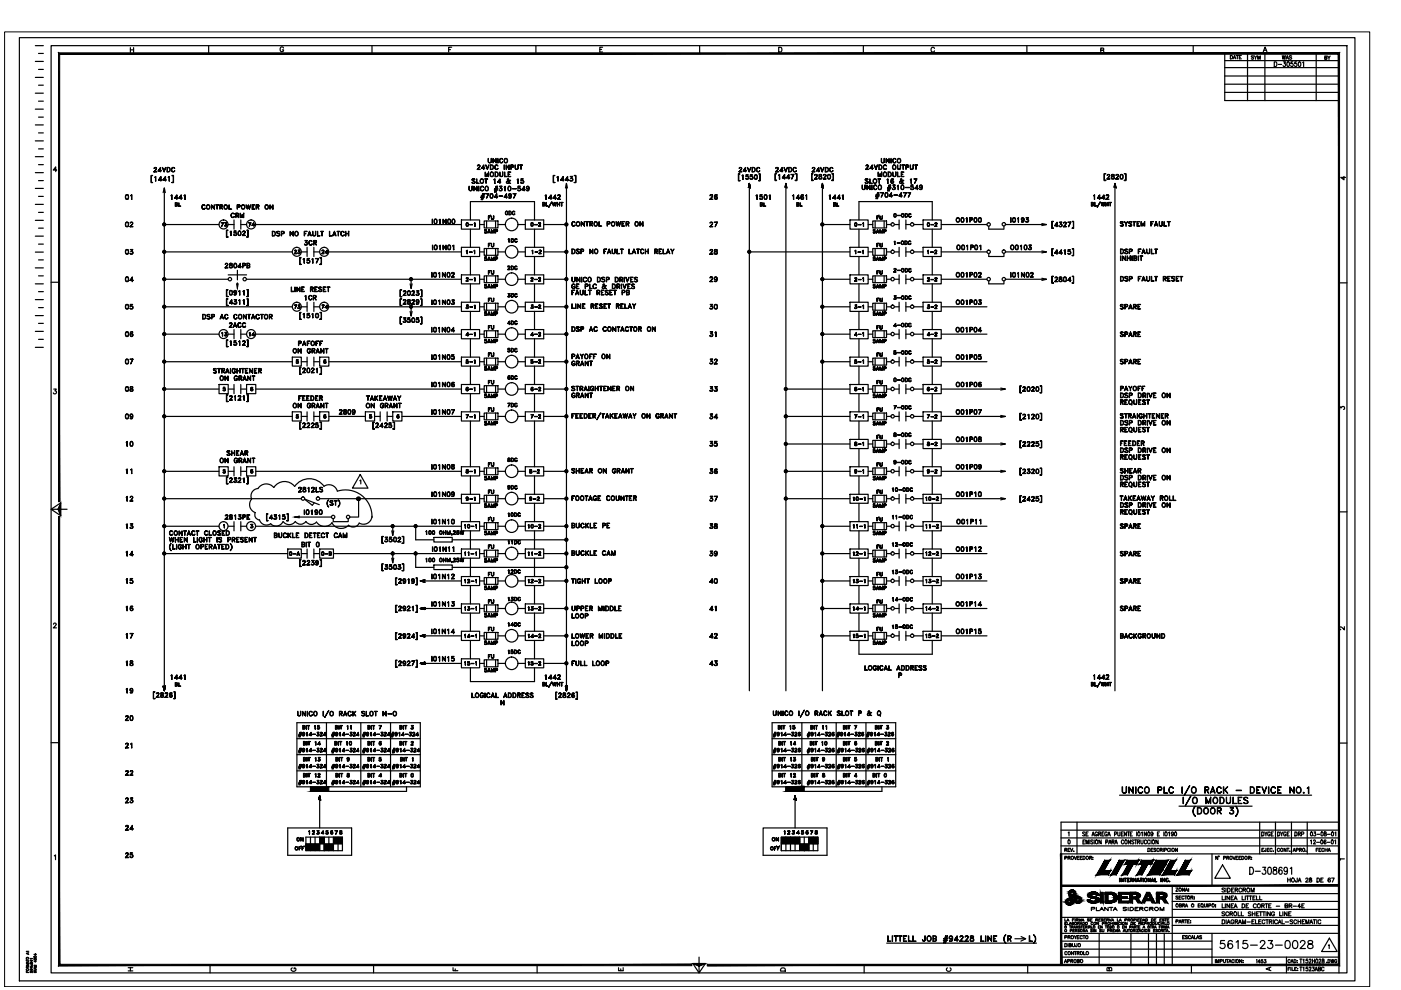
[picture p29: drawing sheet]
<svg xmlns="http://www.w3.org/2000/svg" width="297mm" height="210mm" viewBox="0 0 297 210" stroke-linecap="round" stroke-linejoin="round" font-family="sans-serif">
<g fill="none" stroke="#000" stroke-width=".25">
<path d="M4.1 8h283.2v200h-283.2zM7.5 19.8h1.7M7.5 16.4h1.7M7.5 13h1.7M7.5 9.7h1.7M8.2 18.1h1M8.2 14.7h1M8.2 11.3h1M10.8 9.7h274.8v196.6h-274.8zM27.6 10.1v1M27.6 10.6h.7M28.3 10.1v1"/>
<path d="M44.2 9.7v1.6M60.1 10.2a.37 .37 0 0 0-.4-.3 .37 .37 0 0 0-.3 .4v.3a.36 .36 0 0 0 .4 .4 .36 .36 0 0 0 .3-.4h-.2M78.9 9.7v1.6M95.1 10.5h.4M95.8 10h-.7v1M113.6 9.7v1.6M127.2 10.5h.4M127.8 10h-.6v1h.6M148.3 9.7v1.6M165.1 10h.3a.54 .54 0 0 1 .4 .5 .54 .54 0 0 1-.4 .5h-.3zM183 9.7v1.6M198.1 10.3a.37 .37 0 0 0-.4-.3 .37 .37 0 0 0-.3 .4v.3a.37 .37 0 0 0 .3 .3 .37 .37 0 0 0 .4-.2"/>
<path d="M217.7 9.7v1.6M233.4 10.7l.5-.1 .1-.3-.6-.1v1l.6-.1v-.4h-.2M253 9.7v1.6M259.7 19.6h24.2M259.7 17.9h24.2M259.7 16.1h24.2M259.7 14.3h24.2M259.7 12.9h24.2M260.9 11.8a.37 .37 0 0 1 .4 .3 .37 .37 0 0 1-.4 .4zM261.5 12.5l.2-.7 .3 .7M261.6 12.3h.3M262.1 11.8h.5"/>
<path d="M262.3 11.8v.7M262.8 12.1h.2M263.2 11.8h-.4v.7h.4M264.5 11.3v10M265.8 11.9h-.5l.5 .4-.1 .2-.4-.1M265.9 11.8l.3 .4v.4M266.5 11.8l-.3 .4M266.7 12.6v-.8l.2 .8 .3-.8v.8M267.8 11l.4-1 .4 1M268 10.7h.5M268.2 11.3v10M270.2 13.1a.51 .51 0 0 1 .5 .5 .51 .51 0 0 1-.5 .5z"/>
<path d="M271 13.7h.7M271.9 11.8l.1 .8 .2-.8 .2 .8 .1-.8M272.1 13.1h.4l-.2 .4a.3 .3 0 0 1 .3 .4 .3 .3 0 0 1-.6 0M272.7 12.6l.2-.8 .3 .8M272.8 12.3h.3M273 13.2l.1-.1a.58 .58 0 0 1 0 1l-.3-.4zM273.9 11.9l-.5-.1-.1 .2 .5 .2 .1 .2-.2 .2-.4-.2M274.1 13.1h-.4v.4a.3 .3 0 0 1 .4 .1 .3 .3 0 0 1 0 .4 .3 .3 0 0 1-.5-.1M274.9 13.1h-.4v.4a.3 .3 0 0 1 .4 .1 .3 .3 0 0 1 0 .4 .3 .3 0 0 1-.5-.1M275.4 13.2l.1-.1a.58 .58 0 0 1 0 1l-.2-.4zM276.2 13.3l.2-.2v1M279.1 11.3v10"/>
<path d="M280.9 12.2h.4v-.3h-.4v.7l.4-.1-.1-.3M281.5 11.9l.3 .3v.4M282 11.9l-.2 .3M283.9 11.3h-24.2v10h24.2M7.5 39.9h1.7M7.5 36.6h1.7M7.5 33.2h1.7M7.5 29.9h1.7M7.5 26.5h1.7M7.5 23.1h1.7M8.2 38.3h1M8.2 34.9h1"/>
<path d="M8.2 31.6h1M8.2 28.2h1M8.2 24.8h1M8.2 21.4h1M12 36.1h-.7l.5-.7v1M32 37.2h.3h-.2v1.5h.2h-.3zM32.8 35.5h.3l.1 .3-.6 .6h.7h-.7l.5-.6-.1-.3-.4 .2zM32.8 37.6l.2-.2v1v-.9zM33.7 38.1l.6 .1h-.7l.5-.8v1v-.9l-.4 .7M34 35.5v.9v-.8l-.4 .6h.6h-.7zM34.4 35.5l.4 .8 .3-.8-.3 .9zM34.6 38.1l.7 .1h-.8l.6-.8v1v-.9l-.5 .7"/>
<path d="M34.8 39.9v106.6M35.4 35.5a.51 .51 0 0 1 .6 .2 .51 .51 0 0 1-.1 .7h-.5zM35.5 35.5a.44 .44 0 0 1 .5 .5 .44 .44 0 0 1-.5 .4zM35.6 37.6l.3-.2v1v-.9zM36.4 37.2h.4v1.5h-.4h.3v-1.5zM36.5 35.5h.3l.2 .2-.2-.2a.45 .45 0 0 0-.4 .4 .45 .45 0 0 0 .2 .5l.4-.2-.2 .2a.49 .49 0 0 1-.5-.3 .49 .49 0 0 1 .2-.6zM99.4 39.5l.1 .7 .2 .2 .4-.2v-.7v.7l-.2 .2-.4-.1zM100.1 38l.2-.1 .4 .1a.31 .31 0 0 0-.3-.1 .31 .31 0 0 0-.2 .3l.5 .3-.1 .3h-.4l-.1-.1 .5 .1 .1-.2-.5-.3zM100.5 39.5l.6 .8v-.8v1l-.6-.8v.8zM101 37.9l.1 .9 .5 .1h-.6zM101.2 35.9h.6h-.6l.5-.7-.1-.2-.4 .2 .4-.2 .2 .2-.6 .7M101.5 39.5v1z"/>
<path d="M101.9 38a.44 .44 0 0 1 .6 .4 .44 .44 0 0 1-.5 .4l-.2-.3zM102 39.5h.3l.2 .2a.33 .33 0 0 0-.3-.2 .33 .33 0 0 0-.3 .4v.2a.34 .34 0 0 0 .3 .3 .34 .34 0 0 0 .3-.2 .35 .35 0 0 1-.4 .3 .35 .35 0 0 1-.2-.4zM102.1 35.7h.7h-.7l.5-.7v.9l-.1-.8-.4 .6M102.7 37.9l.7 .1zM102.9 36.5l.3 .8 .4-.8v1l-.1-.8-.3 .8-.3-.8v.8zM103 35l.3 .8 .4-.8-.4 .9zM103 38v.9l.1-.9M103.5 33.6v.7l.3 .2 .3-.2 .1-.7-.1 .8-.2 .1-.4-.1zM104 35h.3a.54 .54 0 0 1 .3 .4 .54 .54 0 0 1-.3 .5h-.3zM104 35h.3a.47 .47 0 0 1 .3 .5 .47 .47 0 0 1-.3 .4h-.3M104.5 33.6l.6 .8 .1-.8v.9l-.6-.8-.1 .8zM104.7 38.1l.2-.2v1v-.9z"/>
<path d="M104.9 40h.7zM105 36.5a.51 .51 0 0 1 .6 .5 .51 .51 0 0 1-.6 .5zM105 36.5a.46 .46 0 0 1 .6 .5 .46 .46 0 0 1-.6 .4M105.1 35h.3l.2 .2-.2-.2a.45 .45 0 0 0-.5 .4 .45 .45 0 0 0 .3 .5l.4-.2-.2 .2a.49 .49 0 0 1-.5-.3 .49 .49 0 0 1 .2-.6zM105.2 39.5l-.3 1.3zM105.5 39.5l-.4 1.3zM105.5 38.6h.7h-.7l.5-.7v1v-.9l-.5 .6M105.5 33.6l.1 .9zM106 36.5v.7l.2 .2 .3-.1 .1-.8-.1 .9-.5-.1zM106 33.7l.4-.1 .2 .2a.34 .34 0 0 0-.4-.2 .34 .34 0 0 0-.2 .3v.3a.34 .34 0 0 0 .2 .3 .34 .34 0 0 0 .4-.2 .35 .35 0 0 1-.4 .2 .35 .35 0 0 1-.3-.3zM106 39.9h.3l.1 .2M106.1 39.9a.32 .32 0 0 1 .4 .2 .32 .32 0 0 1-.3 .4 .32 .32 0 0 1-.4-.2l.4 .1 .2-.2"/>
<path d="M106.3 39.9l.1 .3-.1 .2M106.4 39.5h-.5h.5l-.3 .4M106.4 39.5l-.4 .4M106.9 35v.9zM107 36.5v.9l.5 .1h-.5zM107.1 39.5v1v-.9l-.2 .1zM107.3 35l.6 .8 .1-.8v.9l-.6-.8-.1 .8zM107.6 38h.2M107.7 38v.3l.5 .6a.73 .73 0 0 1-.5-1l.2 .2-.5 .5 .1 .2h.3l.4-.6-.1 .1M107.8 36.5h.5h-.6v1h.6l-.5-.1M107.8 36.9h.3l-.3 .1M107.8 38l-.1 .3-.3 .3a.32 .32 0 0 0 .3 .3 .32 .32 0 0 0 .3-.3l.1-.3"/>
<path d="M107.8 39.5a.45 .45 0 0 1 .5 .5 .45 .45 0 0 1-.5 .4l-.1-.4zM107.8 39.6h.4M107.9 39.5l-.2 .4 .2 .5M108.1 39.5l.2 .4-.2 .5M108.4 35.4h.3l.2-.2-.5-.2-.1 .9v-.9l.6 .1v.3l-.5 .1M108.6 40h.8zM109.2 35l.1 .7 .2 .2 .3-.1 .1-.8v.7l-.2 .2-.4-.1zM109.6 38.1l.3-.2v1l-.1-.9zM110.2 39.9l.2 .2-.2 .3M110.2 35h.5zM110.4 35v.9l.1-.9M110.4 38.7l.2 .1"/>
<path d="M110.8 38.3l.2 .2-.2 .3M111 38.5l-.2-.2h-.4l.1-.4h.5l-.4 .1-.1 .3a.35 .35 0 0 1 .5 0 .35 .35 0 0 1-.1 .6 .35 .35 0 0 1-.5-.2l.4 .1 .2-.2M111.6 39.9l.3 .1 .2-.1M111.6 39.7l.3-.2 .2 .2M111.8 39.5l-.2 .3 .2 .2M112 39.5l.1 .3-.1 .6M112.1 39.9v.1a.3 .3 0 0 1-.5-.2 .3 .3 0 0 1 .5-.3 .49 .49 0 0 1 .1 .6 .49 .49 0 0 1-.5 .3M112.1 39.8l-.1 .2M117.3 37.2h.3h-.3v1.5h.3h-.3zM118.1 37.6l.2-.2v1v-.9zM118.9 38.1l.7 .1h-.7l.5-.8v1v-.9l-.5 .7M119.9 39.9l.2-1 .2 1"/>
<path d="M119.9 38.1l.7 .1h-.8l.6-.8v1l-.1-.9-.4 .7M120.1 38.9v107.6M120.9 38.3h.1M121.1 37.8a.32 .32 0 0 1 .3 .4 .32 .32 0 0 1-.5 .1l-.1-.1 .4 .1 .2-.1M121.2 37.8l.2 .2-.2 .3M121.4 37.5l-.5-.1h.5l-.3 .4M121.4 37.4l-.4 .4 .4 .2M121.8 37.2h.3v1.5h-.3h.2v-1.5zM156.5 36.9h.4h-.3v1.4h.3h-.4zM156.8 35.5h.4l.1 .3-.6 .6h.6h-.6l.5-.6-.1-.3-.4 .2zM157.3 37.2l.2-.1v.9v-.8zM158.1 35.5l-.1 .9v-.8l-.4 .6h.7h-.7z"/>
<path d="M158.2 37.9l.1 .1M158.5 35.5l.3 .8 .4-.8-.4 .9zM158.5 37.4l.2 .3-.2 .3M158.7 37.6l-.2-.2-.3 .1v-.4h.5h-.5v.3a.35 .35 0 0 1 .5 .1 .35 .35 0 0 1-.1 .5 .35 .35 0 0 1-.5-.2l.4 .2 .2-.2M158.9 38.9l-.2 1 .2-1 .2 1-.2-1-.2 1 .2-1 .2 1zM158.9 38.9v107.6M159 37.9l.2 .1M159.4 37.4l.2 .3-.2 .3M159.5 35.5h.3a.5 .5 0 0 1 .3 .5 .5 .5 0 0 1-.3 .4h-.3zM159.5 35.5h.3a.47 .47 0 0 1 .3 .5 .47 .47 0 0 1-.3 .4h-.3M159.6 37.6l-.2-.2-.4 .1 .1-.4h.5h-.4l-.1 .3a.36 .36 0 0 1 .5 .1 .36 .36 0 0 1-.1 .5 .36 .36 0 0 1-.5-.2l.4 .2 .2-.2M160.1 37.1a.43 .43 0 0 1 .5 .4 .43 .43 0 0 1-.5 .5l-.2-.4z"/>
<path d="M160.1 37.9h.3M160.1 37.2h.3M160.1 37.1l-.1 .4 .1 .5M160.4 37.1l.1 .4-.1 .5M160.5 35.6l.4-.1 .2 .2-.2-.2a.45 .45 0 0 0-.5 .4 .45 .45 0 0 0 .3 .5l.4-.2-.2 .2a.48 .48 0 0 1-.5-.2 .48 .48 0 0 1 .1-.6zM160.9 36.9h.3v1.4h-.3h.2v-1.4zM164.3 36.8h.3l-.2 .1v1.3l.2 .1h-.3zM164.5 35.5h.3l.2 .3-.5 .6h.6h-.7l.6-.6-.2-.3-.3 .2zM165.1 37.2l.2-.2v1l-.1-.9zM165.9 35.5l-.1 .9v-.8l-.4 .6h.6h-.6zM166.2 35.5l.4 .8 .4-.8-.4 .9zM166.4 37l-.1 1v-.9l-.4 .6h.6h-.6z"/>
<path d="M166.6 38.9l-.2 1 .2-1 .2 1zM166.6 38.9v107.6M167.2 35.5h.4a.48 .48 0 0 1 .3 .5 .48 .48 0 0 1-.3 .4h-.4zM167.3 35.5h.3a.47 .47 0 0 1 .2 .5 .47 .47 0 0 1-.2 .4h-.3zM167.3 37l-.1 1v-.9l-.4 .6h.7h-.7zM168.2 35.6l.4-.1 .2 .2a.34 .34 0 0 0-.3-.2 .34 .34 0 0 0-.3 .3v.3a.34 .34 0 0 0 .3 .3 .34 .34 0 0 0 .3-.2 .35 .35 0 0 1-.4 .2 .35 .35 0 0 1-.3-.3zM168.3 37l-.5 1 .5-1h-.6h.6M168.6 36.8h.4v1.5h-.4l.3-.1v-1.3zM172.1 36.8h.3l-.3 .1v1.3l.3 .1h-.3zM172.3 35.6l.3-.1 .2 .3-.6 .6h.6h-.6l.5-.6-.1-.3-.4 .2zM172.7 37.9l.6 .1h-.6l.5-.7-.1-.3-.4 .2 .4-.2 .2 .3-.6 .7M173.6 35.5v.9v-.8l-.5 .6h.7h-.7z"/>
<path d="M173.7 37.8l.1 .1M173.7 37v.3l.5 .2v.4h-.5v-.4l.5-.3-.2-.2zM173.7 37.1h.5M173.7 37v.3l.5 .3-.2 .4-.3-.1-.1-.3 .5-.3v-.3M173.9 35.5l.4 .8 .4-.8-.4 .9zM174.2 37.8l-.1 .1M174.4 38.9l-.2 1 .2-1 .2 1zM174.4 38.9v107.6M174.6 37.9l.6 .1h-.7l.6-.7-.2-.3-.3 .2a.29 .29 0 0 1 .3-.2 .29 .29 0 0 1 .2 .3l-.5 .7M175 35.5h.3a.48 .48 0 0 1 .4 .5 .48 .48 0 0 1-.4 .4h-.3zM175 35.5h.3a.44 .44 0 0 1 .3 .6 .44 .44 0 0 1-.6 .3zM175.5 37.2l.2-.2a.47 .47 0 0 1 .4 .5 .47 .47 0 0 1-.5 .4z"/>
<path d="M175.6 37.9h.3M175.6 37.1h.3M175.6 37l-.1 .4 .1 .5M175.9 37l.2 .4-.2 .5M176 35.6l.4-.1 .2 .2a.37 .37 0 0 0-.4-.2 .37 .37 0 0 0-.3 .3v.3a.37 .37 0 0 0 .3 .3 .37 .37 0 0 0 .4-.2 .38 .38 0 0 1-.4 .2 .38 .38 0 0 1-.3-.3zM176.4 36.8h.3v1.5h-.3l.3-.1v-1.3zM182.8 39.2v.7l.3 .3 .2-.1 .1-.9-.1 1-.5-.1zM183.4 38l.2-.1 .5 .1h-.6l.1 .3 .4 .2v.3h-.5l-.1-.1 .6 .1v-.2l-.5-.3zM183.6 35.9h.6h-.7l.6-.7-.2-.2-.3 .2v-.1a.27 .27 0 0 1 .4-.1 .27 .27 0 0 1 .1 .3l-.5 .6M183.8 39.2l.6 .9v-.9v1l-.5-.8-.1 .8zM184.4 37.9v.9l.6 .1h-.6zM184.5 35.7h.7h-.8l.6-.7v.9l-.1-.8-.4 .6"/>
<path d="M184.8 39.2l.1 1zM185.3 35l.4 .8 .4-.8-.4 .9zM185.4 39.3l.3-.1 .2 .3a.37 .37 0 0 0-.5-.1 .37 .37 0 0 0-.1 .6 .37 .37 0 0 0 .5 0v.1a.47 .47 0 0 1-.6-.2 .47 .47 0 0 1 .2-.6zM186.1 37.9l.6 .1zM186.2 36.5l.4 .8 .3-.8v1v-.8l-.3 .8-.4-.8v.8zM186.4 35h.3a.54 .54 0 0 1 .3 .4 .54 .54 0 0 1-.3 .5h-.3zM186.4 35h.3a.47 .47 0 0 1 .3 .5 .47 .47 0 0 1-.3 .4h-.3zM186.4 38v.9zM186.9 33.6v.8l.3 .1 .2-.1 .1-.8-.1 .9-.5-.1zM187.5 35h.2l.3 .2-.3-.2a.45 .45 0 0 0-.4 .4 .45 .45 0 0 0 .2 .5l.5-.2-.3 .2a.49 .49 0 0 1-.4-.3 .49 .49 0 0 1 .2-.6zM187.9 33.6l.6 .8v-.8v.9l-.6-.8v.8zM188 38.1l.3-.2v1l-.1-.9z"/>
<path d="M188.2 40h.6zM188.2 39.7l.7 .1zM188.3 36.5h.3a.51 .51 0 0 1 .4 .5 .51 .51 0 0 1-.4 .5h-.3zM188.4 36.5a.46 .46 0 0 1 .5 .5 .46 .46 0 0 1-.5 .4zM188.5 39.2l-.3 1.3zM188.8 39.2l-.3 1.3zM188.9 33.6v.9zM188.9 38.6l.2 .2 .3-.2M189 38h.4M189.1 38l-.2 .6 .2 .2M189.1 38.3l-.2 .2 .2-.2 .3 .2M189.2 38.3l.2 .3-.2 .2"/>
<path d="M189.3 36.5v.7l.3 .2 .3-.2v-.7v.7l-.1 .2-.5-.1zM189.3 38h.1a.48 .48 0 0 0-.6 .3 .48 .48 0 0 0 .3 .6l.3-.2a.3 .3 0 0 0-.1-.4 .3 .3 0 0 0-.4 .1M189.4 33.7l.3-.1 .2 .2-.2-.2a.45 .45 0 0 0-.4 .4 .45 .45 0 0 0 .2 .5l.4-.2-.2 .2a.48 .48 0 0 1-.4-.2 .48 .48 0 0 1 .1-.6zM189.4 39.6a.31 .31 0 0 1 .4 .3 .31 .31 0 0 1-.4 .3l-.2-.2 .3 .2 .3-.2M189.6 39.7l.2 .2-.2 .3M189.7 39.3l-.4-.1h.5l-.4 .5M189.7 39.2l-.3 .5 .4 .1M190.2 39.4l.3-.2v1l-.1-.9zM190.3 35v.7l.2 .2 .3-.1 .1-.8-.1 .9-.5-.1zM190.3 36.5v.9l.5 .1h-.5zM191 38h.2M191 38a.83 .83 0 0 0 .6 .8v.1a.73 .73 0 0 1-.5-1l.1 .2-.4 .4v.3h.4l.1-.4 .3-.2-.1 .1a.65 .65 0 0 1-.7 .5l-.1-.2 .4-.3v-.3"/>
<path d="M191.1 36.5h.5h-.5v.9l.5 .1h-.5zM191.1 36.9h.3l-.3 .1M191.2 35h.6zM191.2 39.3a.45 .45 0 0 1 .5 .4 .45 .45 0 0 1-.5 .5l-.2-.4zM191.2 39.3h.3M191.2 39.3l-.1 .4 .1 .5M191.5 35v.9v-.9M191.5 39.3l.1 .4-.1 .5M192 39.7l.8 .1zM192.1 35.4h.5v-.3l-.5-.1v.9v-.9l.5 .1v.3l-.5 .1M193 35v.7l.3 .2 .2-.1 .1-.8-.1 .9-.5-.1zM193 38.1l.2-.2v1v-.9z"/>
<path d="M193.5 39.6l.2 .2-.2 .4M193.7 39.8l-.2-.2-.4 .1 .1-.5h.4l-.3 .1-.1 .3a.36 .36 0 0 1 .5 .1 .36 .36 0 0 1-.1 .5 .36 .36 0 0 1-.5-.2l.4 .2 .2-.2M193.9 35h.6zM194.2 35v.9v-.9M194.4 37.9l-.5 1 .5-1h-.6l.6 .1M194.5 39.2v1v-.8l-.4 .6h.6h-.7zM195 39.6l.2 .2 .3-.2M195 39.5l.2-.2 .3 .2M195.2 39.3l-.2 .2 .2 .3M195.3 39.3l.2 .3-.1 .6M195.5 39.7a.3 .3 0 0 1-.5 .1 .3 .3 0 0 1 0-.5 .3 .3 0 0 1 .5 .1v.6l-.2 .2-.3-.1 .1 .1M195.5 39.6l-.2 .2"/>
<path d="M234.1 36.8h.3l-.3 .1v1.3l.3 .1h-.3zM234.7 37.9l.6 .1h-.6l.5-.7-.1-.3-.4 .2a.28 .28 0 0 1 .4-.2 .28 .28 0 0 1 .2 .3l-.6 .7M235.7 37.8l.1 .1M235.7 37v.3l.5 .2v.4h-.5v-.4l.5-.3-.1-.2zM235.7 37.1h.5M235.8 37v.3l.5 .3-.2 .4-.4-.1-.1-.3 .5-.3v-.3M236.2 37.8l-.1 .1M236.4 38.9l-.2 1 .2-1 .2 1zM236.4 38.9v107.6M236.6 37.9l.6 .1h-.6l.5-.7-.1-.3-.4 .2 .4-.2 .2 .3-.6 .7M237.6 37h.1a.47 .47 0 0 1 .4 .5 .47 .47 0 0 1-.5 .4l-.2-.4zM237.6 37.1l.1-.1a.43 .43 0 0 1 .4 .5 .43 .43 0 0 1-.5 .4"/>
<path d="M237.7 37l-.2 .4 .2 .5M238.4 36.8h.3v1.5h-.3l.3-.1v-1.3zM284.9 37.4v.7l-.6-.5h1M7.5 53.5h1.7M7.5 43.3h1.7M7.5 56.8h1.7M7.5 50.1h1.7M7.5 46.7h1.7M8.2 58.5h1M8.2 55.1h1M8.2 51.8h1M8.2 48.4h1"/>
<path d="M8.2 45h1M8.2 41.6h1M10.8 59.8h1.7M26.8 52.9h.1a.53 .53 0 0 1 .4 .5 .53 .53 0 0 1-.4 .5l-.3-.4zM26.8 53.8h.3M26.8 53h.3M26.8 58.7a.5 .5 0 0 1 .5 .4 .5 .5 0 0 1-.3 .6l-.4-.2zM26.8 59.6h.3M26.8 58.8h.3M26.8 47.1h.1a.47 .47 0 0 1 .4 .5 .47 .47 0 0 1-.5 .4l-.2-.3zM26.8 48h.3M26.8 47.2h.3"/>
<path d="M26.8 41.3a.5 .5 0 0 1 .5 .4 .5 .5 0 0 1-.3 .6l-.4-.2zM26.8 42.2h.3M26.8 41.3h.3M26.8 52.9l-.2 .4 .2 .5M26.8 58.7l-.2 .4 .2 .6M26.8 47.1l-.2 .4 .2 .5M26.8 41.3l-.2 .4 .2 .5M27.1 52.9l.1 .4-.1 .5M27.1 58.7l.1 .4-.1 .6M27.1 47.1l.1 .4-.1 .5M27.1 41.3l.1 .4-.1 .5M27.6 59.4l.7 .1h-.7l.5-.8v1l-.1-.8-.4 .6"/>
<path d="M27.6 48l.6 .1h-.6l.5-.7-.1-.3-.4 .2 .4-.2 .2 .2-.1 .2-.5 .6M27.6 53.7l.1 .1M27.7 41.5l.2-.2v1v-1zM27.8 53.3a.32 .32 0 0 1 .4 .2 .32 .32 0 0 1-.2 .4 .32 .32 0 0 1-.4-.2l.3 .1 .3-.1M28 53.3l.2 .3-.2 .2M28.1 52.9h-.5h.6l-.4 .4M28.1 52.9l-.3 .4 .3 .1 .1 .1M34.6 40.8l.2-.9 .3 .9M34.8 53.4h27.2M34.8 59.2h13.6M34.8 47.6h11.6M36.2 41.5l.2-.2v1v-.9z"/>
<path d="M37.1 42h.6h-.7l.5-.7v1v-.9l-.4 .6M37.2 43h.4v.3l-.1 .1 .1 .1v.2h-.4zM37.2 43l.4 .1-.1 .2h-.3l.4 .2-.1 .2h-.3zM37.9 43v.7h.4h-.4zM38 42h.7h-.8l.5-.7v1v-.9l-.4 .6M39 41.5l.2-.2v1v-.9zM43 43.5l.3-.1 .2 .2-.2-.1a.45 .45 0 0 0-.5 .3 .45 .45 0 0 0 .3 .5l.4-.2-.2 .3a.49 .49 0 0 1-.5-.4 .49 .49 0 0 1 .2-.5zM44.8 43.4l.6 .8 .1-.8v1l-.6-.9-.1 .9zM45.7 43.4l.7 .1zM46 43.5v.9l.1-.9M46.7 43.8h.4v-.3h-.4l-.1 .9v-1l.6 .1-.1 .3-.4 .1M46.9 43.9l.3 .5-.3-.5"/>
<path d="M46.9 47.2h.5l-.4 .7 .4-.7zM47.7 47.2h.4l-.3 .3 .2-.3zM47.7 47.9h.1M47.8 56.8h.5h-.6l.6-.7-.2-.2-.3 .1v-.1l.3-.1 .2 .3-.5 .7M47.8 47.5l.3 .2M47.8 47.5a.25 .25 0 0 1 .3 .4 .25 .25 0 0 1-.5-.1l.4 .1 .1-.1M47.9 47.5l.2 .2-.2 .2M48 48.8h.3h-.2v1.4l.2 .1h-.3zM48.4 47.6h1.2M48.4 58.3h3.9M48.6 43.4v.9l.5 .1h-.5zM48.7 56.7l.1 .1"/>
<path d="M48.7 55.9a.39 .39 0 0 0 .5 .5v.3h-.5a.41 .41 0 0 1 .5-.5v-.3zM48.7 56h.5M48.8 55.9v.3a.38 .38 0 0 1 .4 .1 .38 .38 0 0 1 0 .5h-.3a.31 .31 0 0 1-.2-.4 .31 .31 0 0 1 .3-.2l.2-.1-.1-.2M48.8 49.2l.2-.2v.9l-.1-.8zM49.1 45.3l.3-.1 .3 .2a.37 .37 0 0 0-.4-.2 .37 .37 0 0 0-.3 .3v.3a.37 .37 0 0 0 .3 .3 .37 .37 0 0 0 .4-.2 .38 .38 0 0 1-.4 .2 .38 .38 0 0 1-.3-.3zM49.2 56.7l-.1 .1M49.6 49.8l.1 .1M49.6 46.6v2M49.7 55.9a.45 .45 0 0 1 .5 .4 .45 .45 0 0 1-.5 .5l-.2-.4zM49.7 56.7h.3M49.7 56h.3M49.7 55.9l-.1 .3 .1 .6"/>
<path d="M50 49.3l.2 .3-.2 .3M50 55.9l.2 .3-.2 .6M50 45.6h.5v-.3l-.5-.1v.9v-.9l.5 .1v.3l-.5 .1M50.2 49.6l-.3-.3-.3 .1 .1-.4h.4l-.4 .1v.2a.35 .35 0 0 1 .5 .2 .35 .35 0 0 1-.2 .5 .35 .35 0 0 1-.5-.2l.4 .1 .3-.2M50.3 45.7l.3 .4-.3-.4M50.3 43.8h.5v-.3h-.5v.9v-1h.4l.2 .2-.2 .3h-.4M50.3 57.3v2M50.5 56.5l.7 .1h-.7l.5-.8v1l-.1-.8-.4 .6M50.6 49.1a.46 .46 0 0 1 .6 .3 .46 .46 0 0 1-.4 .5l-.3-.1zM50.6 49.9h.4M50.6 49.1h.4M50.7 49.1l-.2 .3 .2 .5"/>
<path d="M50.9 49.1l.2 .3-.2 .5M50.9 45.2l.4 .8 .4-.8v.9l-.1-.7-.3 .7-.3-.7-.1 .7zM51.1 47.6h1.2M51.1 46.6v2M51.4 49.9h.6h-.6l.5-.6-.1-.2-.4 .1 .4-.2 .2 .3-.6 .6M51.5 56.3l.4-.1v-.2l-.4-.1-.1 .9v-1l.5 .1 .1 .3-.5 .1M52.2 43.4l.3 .8 .2-.8 .2 .8 .3-.8-.3 1-.2-.9-.2 .9zM52.3 59.2h45.5M52.3 48.8h.3v1.5h-.3l.3-.1v-1.4zM52.4 56.3l.5-.1v-.2l-.5-.1v.9l.5-.1v-.3l-.5-.1M52.7 47.2h.5l-.3 .7 .3-.7zM52.7 56.3l.2 .1v.3l-.5 .1v-1l.5 .1 .1 .3-.3 .1"/>
<path d="M53.5 43.4h.5l-.5 .1v.8l.5 .1h-.5zM53.5 43.8h.3l-.3 .1M53.8 47.2v.7v-.6l-.3 .5h.5h-.6zM54.2 47.6h43.6M54.4 43.8h.4v-.3h-.4l-.1 .9v-1l.6 .1-.1 .3-.4 .1M54.6 43.9l.3 .5-.2-.5M57.2 43.4l.6 .8 .1-.8v1l-.6-.9-.1 .9zM57.7 49.1h.4a.54 .54 0 0 1 .3 .4 .54 .54 0 0 1-.3 .5h-.4zM57.8 49.1a.49 .49 0 0 1 .5 .3 .49 .49 0 0 1-.1 .5l-.4 .1zM58.7 49.2l.2-.1 .4 .1h-.6l.1 .2 .5 .2-.1 .4-.5-.1h.6l-.1-.3-.4-.2zM59.7 49.5h.5v-.4h-.5l-.1 .9v-.9h.6v.4l-.5 .1M61.5 49.1l.6 .8 .1-.8v.9l-.6-.8-.1 .8z"/>
<path d="M62.4 53.7l.5 .1h-.5l.4-.6-.1-.1-.3 .1 .3-.2 .2 .2-.5 .6M63.2 53.7h.1M63.3 53.3a.25 .25 0 0 1 .3 .2 .25 .25 0 0 1-.2 .3 .25 .25 0 0 1-.3-.2h.1M63.5 53.4l.1 .1-.1 .2M63.5 54.6h.3l-.2 .1v1.3l.2 .1h-.3zM63.5 53.1l-.3-.1h.4l-.3 .4M63.5 53l-.2 .4 .3 .1M63.6 53.6l-.2 .1-.2-.1M63.9 53.4h1.2M64.3 55l.2-.2v1v-.9zM64.5 49.1h.6h-.5v.9zM64.6 49.5h.3l-.3 .1"/>
<path d="M64.6 51.8l.2 .1M64.9 51.4h.2a.32 .32 0 0 1-.1 .5 .32 .32 0 0 1-.4-.1l.3 .1 .3-.2M65 51.4l.2 .2-.2 .3M65.1 51h-.5h.6l-.3 .4M65.1 51l-.3 .4 .4 .2M65.1 55.6l.1 .1M65.1 52.4v2M65.4 49.8h.5M65.4 49.7h.5M65.5 55.2l.2 .2-.2 .3M65.6 49.1l.4 .9-.4-.8-.3 .8zM65.7 55.4l-.3-.2h-.3l.1-.4h.4h-.4v.4a.33 .33 0 0 1 .4 0 .33 .33 0 0 1-.1 .5 .33 .33 0 0 1-.4-.1l.3 .1 .3-.2"/>
<path d="M65.7 51h.3l.2 .2a.34 .34 0 0 0-.4-.2 .34 .34 0 0 0-.3 .4v.2a.33 .33 0 0 0 .3 .3 .33 .33 0 0 0 .4-.2 .38 .38 0 0 1-.6 .2 .38 .38 0 0 1-.1-.5zM66.1 55l.2-.2v1v-.9zM66.3 49.1l.1 .8 .1 .1 .3-.1 .1-.8-.1 .9-.5-.1zM66.5 51.5l.5-.1v-.3l-.5-.1v1v-1l.6 .1-.1 .4h-.5M66.5 53.4h1.3M66.5 52.4v2M66.8 51.5l.3 .5-.3-.5M67.3 49.1l.1 .9h.5h-.6zM67.5 54.8l-.4 1 .5-1h-.7h.6M67.8 54.6h.4v1.5h-.4l.3-.1v-1.3zM68 49.1h.6zM68.2 53.7l.5 .1h-.5l.5-.5-.2-.3-.3 .2h.5l-.5 .6"/>
<path d="M68.2 49.1v.9l.1-.9M69.3 53v.8v-.6l-.3 .4h.5h-.6zM69.7 53.4h28.1M69.9 49.1v.9h.5h-.5zM70.6 49.8h.6M70.7 49.7h.4M70.9 49.1l.3 .9-.3-.8-.4 .8zM71.5 49.1h.6zM71.7 49.1v.9l.1-.9M72.3 49.2l.4-.1 .3 .2a.4 .4 0 0 0-.6 0 .4 .4 0 0 0 0 .5 .4 .4 0 0 0 .6 0 .46 .46 0 0 1-.7 .1 .46 .46 0 0 1 0-.7zM73.3 49.1v.9zM73.3 49.5h.6"/>
<path d="M73.3 49.6h.6M73.9 49.1l.1 .9zM87.2 59.2v2M91.5 57.8l.1 .9zM91.7 46.5v.9zM91.7 52v.9zM92 57.8a.48 .48 0 0 1 .6 .4 .48 .48 0 0 1-.3 .5l-.4-.1zM92 57.9h.4M92.1 57.8l-.2 .4 .2 .5M92.2 46.5a.45 .45 0 0 1 .5 .5 .45 .45 0 0 1-.5 .4l-.2-.4zM92.2 47.4h.3M92.2 46.6h.3"/>
<path d="M92.2 46.5l-.1 .4 .1 .5M92.2 52a.45 .45 0 0 1 .5 .5 .45 .45 0 0 1-.5 .4l-.2-.4zM92.2 52.9h.3M92.2 52.1h.3M92.2 52l-.1 .4 .1 .5M92.4 57.8l.1 .8-.5 .1M92.5 46.5l.1 .4-.1 .5M92.5 52l.2 .4-.2 .5M93 58l.2-.2v.9v-.8zM93.1 46.6l.2-.1v.9v-.8zM93.1 52.1l.2-.1v.9v-.8zM93.8 57.8l.6 .8v-.8v.9l-.5-.8-.1 .8z"/>
<path d="M93.9 46.5l.6 .8 .1-.8v.9l-.6-.8-.1 .8zM93.9 52l.6 .8 .1-.8v.9l-.6-.8-.1 .8zM94.9 57.8a.45 .45 0 0 1 .5 .5 .45 .45 0 0 1-.5 .4l-.1-.4zM94.9 57.9h.4M95 57.8l-.1 .8 .1 .1h.3M95 46.5a.45 .45 0 0 1 .6 .5 .45 .45 0 0 1-.6 .4l-.1-.4zM95 47.4h.4M95 46.6h.4M95 52a.48 .48 0 0 1 .6 .4 .48 .48 0 0 1-.3 .5l-.3-.2zM95 52.9h.4M95 52.1h.4M95.1 46.5l-.1 .4 .1 .5"/>
<path d="M95.1 52l-.1 .4 .1 .5M95.3 57.8l.1 .4-.1 .5M95.3 46.5l.2 .4-.2 .5M95.4 52l.1 .4-.1 .5M95.8 58.7h.6h-.7l.6-.6-.1-.2-.3-.1-.1 .2v-.1l.4-.1 .1 .4-.5 .5M95.8 46.6l.2-.1a.45 .45 0 0 1 .5 .5 .45 .45 0 0 1-.5 .4zM96 47.4h.3M96 46.6h.3M96 52.1l.2-.1v.9l-.1-.8zM96 46.5l-.2 .4 .2 .5M96.3 46.5l.1 .4-.1 .5M97.8 58.3h3.9v1.9h-3.9z"/>
<path d="M97.8 52.4h3.9v2h-3.9zM97.8 46.6h3.9v2h-3.9zM98.8 59.5l.5 .1h-.5l.4-.5v-.2l-.4 .1 .1-.1h.3v.4l-.4 .3M98.8 53.2l.3-.2v.8l-.1-.7zM98.9 47.9h.3M98.9 47.3h.3M99 47.3l-.2 .3 .2 .3M99.2 47.3v.6M99.6 59.3h.6zM99.6 47.6l.6 .1zM99.7 46.6v-3.9h13.6v3.9M99.7 48.6v3.8"/>
<path d="M99.7 54.4v3.9M100.1 53.5h-.6h.6M100.5 53.2l.1-.2v.8v-.7zM100.5 59l.2-.1v.7v-.7zM100.5 47.4l.2-.2v.8v-.7zM101.7 53.4h1M101.7 59.2h1M101.7 47.6h1M101.9 41.8l.8 .1zM102 41.6h.7zM102.3 41l-.3 1.4zM102.6 41l-.3 1.4z"/>
<path d="M102.7 58.5h2.9v1.4h-2.9zM102.7 52.7h2.9v1.4h-2.9zM102.7 46.8h2.9v1.5h-2.9zM102.8 55.1l.1 .1M103 54.8l.2 .2-.2 .2M103 49l.2 .1-.2 .3M103.2 46.8v1.5M103.2 52.7v1.4M103.2 58.5v1.4M103.2 54.9l-.4-.1v-.3h.4h-.4v.3a.28 .28 0 0 1 .4 0 .28 .28 0 0 1-.1 .4 .28 .28 0 0 1-.4-.1h.1M103.2 55.1l-.1 .1-.3-.1M103.2 49.1l-.4-.1v-.3h.4h-.4v.3a.28 .28 0 0 1 .4 0 .28 .28 0 0 1-.1 .4 .28 .28 0 0 1-.4-.1h.1"/>
<path d="M103.2 49.3h-.4l.1 .1M103.5 49.3h.4M103.5 55.1h.4M103.5 55h.4M103.5 57.4h.5h-.4v.8zM103.5 51.6h.5h-.4v.8zM103.5 45.8h.5h-.4v.7zM103.6 41l-.5 1 .5-1h-.6l.6 .1M103.6 57.8h.2h-.2M103.6 51.9h.2l-.2 .1M103.6 46.1h.2l-.2 .1M103.7 54.5l.3 .7-.3-.6-.3 .6z"/>
<path d="M103.7 48.7l.3 .7-.3-.6-.3 .6zM104 45.8h.1M104.1 41.1a.45 .45 0 0 1 .5 .4 .45 .45 0 0 1-.5 .5l-.2-.4zM104.1 41.9h.3M104.1 41.2h.3M104.1 41.1l-.2 .4 .2 .5M104.2 57.4v.5l.2 .2 .2-.2 .1-.5v.5l-.2 .3-.3-.3zM104.2 51.6v.5l.2 .2 .2-.2 .1-.5v.5l-.2 .3-.3-.3zM104.2 54.5l.3 .6 .3-.6v.7l-.1-.5-.2 .5-.3-.5v.5zM104.2 48.7l.3 .6 .3-.6v.7l-.1-.6-.2 .6-.3-.6v.6zM104.2 45.8l.1 .7 .3-.1 .1-.6-.1 .6h-.4zM104.4 41.1l.1 .4-.1 .5"/>
<path d="M104.8 40.2l.7 .1zM104.9 41.8h.6h-.7l.5-.8v1v-.8l-.4 .6M105.1 54.8h.4v-.2l-.4-.1-.1 .7v-.7h.5v.3l-.4 .1M105.1 49.1l.4-.1v-.2l-.4-.1-.1 .7v-.7h.5v.4h-.4M105.1 46.8v1.5M105.1 52.7v1.4M105.1 58.5v1.4M105.6 53.4h1.6M105.6 59.2h1.6M105.6 47.6h1.6M105.8 41.6h.8zM105.9 40.3l.1 .1"/>
<path d="M106.9 41.8h.7h-.7l.5-.8v1v-.8l-.5 .6M107.3 44.9l.1-.1a.33 .33 0 0 1 .2 .4 .33 .33 0 0 1-.3 .3M107.3 44.8l-.1 .3 .1 .4M107.7 56.6h.1M107.7 57.1l.5 .1h-.5l.4-.6-.1-.1-.3 .1a.21 .21 0 0 1 .2-.2 .21 .21 0 0 1 .2 .2l-.4 .6M107.7 50.7l.3-.1v.7l-.1-.6zM107.8 40.4h.4M107.9 41.4l.2 .2 .3-.2M107.9 41.3l.2-.2 .3 .2M107.9 44.8a.42 .42 0 0 1 .5 .2 .42 .42 0 0 1-.1 .5h-.4zM107.9 41.9h.4M108 44.8a.36 .36 0 0 1 .4 .3 .36 .36 0 0 1-.2 .4h-.2z"/>
<path d="M108 41.1l-.1 .2 .1 .3M108.2 41.1l.2 .3-.2 .6M108.4 41.5a.3 .3 0 0 1-.5 .1 .3 .3 0 0 1 0-.5 .3 .3 0 0 1 .5 .1v.7l-.2 .1-.3-.1 .1 .1M108.4 41.4l-.2 .2M108.4 56.4a.39 .39 0 0 1 .5 .4 .39 .39 0 0 1-.5 .4zM108.4 56.5h.2a.36 .36 0 0 1 .2 .4 .36 .36 0 0 1-.4 .2M108.4 50.6a.38 .38 0 0 1 .5 .4 .38 .38 0 0 1-.5 .3h.2a.37 .37 0 0 0 .2-.3 .37 .37 0 0 0-.2-.3h-.2v.6zM108.8 44.8h.2l.1 .2v-.1a.3 .3 0 0 0-.4 .3 .3 .3 0 0 0 .4 .2 .26 .26 0 0 1-.3 .1 .26 .26 0 0 1-.2-.3zM109.1 56.6l.2-.2 .3 .2a.3 .3 0 0 0-.4 0 .3 .3 0 0 0 0 .4 .3 .3 0 0 0 .4 0 .33 .33 0 0 1-.4 .1 .33 .33 0 0 1-.1-.5zM109.2 50.7l.3-.1 .1 .2-.3-.1a.36 .36 0 0 0-.2 .4 .36 .36 0 0 0 .4 .2l.1-.1a.29 .29 0 0 1-.3 .1 .29 .29 0 0 1-.2-.2zM109.3 41l-.4 1 .5-1h-.6l.5 .1M109.8 59.2h1.6"/>
<path d="M109.8 53.4h1.6M109.8 47.6h1.6M109.8 40.3l.1 .1M110.4 40l-.3-.1h-.3l.1-.4h.4h-.4v.4a.34 .34 0 0 1 .4 0 .34 .34 0 0 1 0 .5 .34 .34 0 0 1-.5-.1l.3 .1 .3-.2M110.7 40.2h.7h-.7l.5-.7v1l-.1-.8-.4 .5M111.4 46.6h3.9v2h-3.9zM111.4 52.4h3.9v2h-3.9zM111.4 58.3h3.9v1.9h-3.9zM111.7 40.4h.4M112.6 59.5l.4 .1h-.4l.4-.6-.1-.1-.3 .1a.21 .21 0 0 1 .2-.2 .21 .21 0 0 1 .2 .2l-.4 .6M112.6 47.2a.34 .34 0 0 1 .4 .4 .34 .34 0 0 1-.4 .3zM112.6 47.9h.3"/>
<path d="M112.6 47.3h.3M112.7 47.2v.7M112.8 53.2l.1-.2v.8v-.7zM112.9 47.2l.1 .3-.1 .4M113.3 47.6l.6 .1zM113.3 48.6v3.8M113.3 54.4v3.9M113.4 53.4l.6 .1zM113.9 59.3h-.6h.6M114.2 59.5l.4 .1h-.4l.4-.6a.21 .21 0 0 0-.2-.2 .21 .21 0 0 0-.2 .2 .22 .22 0 0 1 .2-.1 .22 .22 0 0 1 .2 .1l-.4 .6M114.2 47.9h.4h-.4l.4-.4v-.2l-.3-.1-.1 .2a.21 .21 0 0 1 .2-.2 .21 .21 0 0 1 .2 .2l-.4 .5M114.3 53.7l.5 .1h-.5l.4-.5v-.2l-.4 .1 .1-.1a.21 .21 0 0 1 .3 0 .21 .21 0 0 1-.1 .3l-.3 .4"/>
<path d="M115.1 42.9l.4 .1 .1 .2-.2 .1M115.1 43l.4 .1v.2h-.4M115.1 42.9v.8l.5-.2-.2-.2M115.1 43.3l.4 .1v.2h-.4M115.3 53.4h4.8M115.3 59.2h4.8M115.3 47.6h4.8M115.6 41.5l.2-.2v1l-.1-.9zM115.8 42.9v.7l.4 .1h-.4zM116.4 42h.7h-.8l.5-.7v1v-.9l-.4 .6M117 42.8l-.7 1.1zM117.1 42.9l.2 .7 .3-.7 .1 .7 .2-.7-.2 .8-.1-.7-.3 .7z"/>
<path d="M117.3 42h.7h-.7l.5-.7v1l-.1-.9-.4 .6M118.2 42.9v.8zM118.2 43.3h.4M118.2 42.2l.6 .1h-.6l.5-.7-.1-.3-.4 .2 .4-.2 .2 .2-.1 .2-.5 .6M118.6 42.9l.1 .8zM118.9 42.9l.4 .1zM119.1 43v.7v-.7M119.1 43.7h.1M121.2 52.8h.4a.51 .51 0 0 1 .3 .5 .51 .51 0 0 1-.3 .5h-.4zM121.2 58.8l.1 .7 .2 .2 .3-.1 .1-.8v.7l-.1 .2h-.4l-.2-.2zM121.3 52.9h.3a.46 .46 0 0 1 .3 .5 .46 .46 0 0 1-.6 .3zM121.4 47h.3l.2 .2a.33 .33 0 0 0-.4-.2 .33 .33 0 0 0-.2 .4v.2a.34 .34 0 0 0 .3 .3 .34 .34 0 0 0 .3-.2 .38 .38 0 0 1-.4 .3 .38 .38 0 0 1-.3-.4z"/>
<path d="M122.2 52.9l.2-.1 .5 .1a.33 .33 0 0 0-.4-.1 .33 .33 0 0 0-.2 .3l.6 .4-.2 .2h-.4l-.1-.1 .4 .1 .2-.2zM122.3 58.8l.6 .8v-.8v1l-.6-.9v.9zM123.2 53.3l.5-.1v-.3h-.5l-.1 .9v-1l.6 .1v.4h-.5M123.2 47l.7 .8v-.8v.9l-.6-.8-.1 .8zM123.3 58.8l.1 1zM123.7 58.9l.4-.1 .3 .2-.2-.1a.42 .42 0 0 0-.6 .5 .42 .42 0 0 0 .8 .1 .46 .46 0 0 1-.7 .1 .46 .46 0 0 1 0-.7zM124.2 47h.6zM124.5 47v.9v-.9M125.1 52.8l.5 .8 .1-.8v1l-.6-.9v.9zM125.1 47.4h.5v-.3l-.5-.1v.9v-.9h.5v.4l-.5 .1M125.3 47.5l.3 .4-.2-.4M126.1 52.9l.2-.1a.47 .47 0 0 1 .5 .5 .47 .47 0 0 1-.6 .4l-.2-.3z"/>
<path d="M126.7 58.8h.3a.54 .54 0 0 1 .3 .5 .54 .54 0 0 1-.3 .5h-.3zM126.7 58.8a.49 .49 0 0 1 .5 .3 .49 .49 0 0 1-.1 .6h-.4M127 47v.9h.6h-.6zM127.6 58.9l.2-.1 .4 .1h-.6l.1 .2 .5 .3-.1 .3-.5-.1h.6l-.1-.2-.4-.2zM128.1 52.8h.5l-.5 .1v.9zM128.1 53.3h.3h-.3M128.6 59.3l.5-.1v-.3l-.5-.1v1v-1l.5 .1v.4h-.5M128.8 47.4h.4v-.3l-.4-.1-.1 .9v-.9h.5v.4l-.4 .1M128.9 53.5h.5M129.2 52.8l.3 1-.3-.9-.4 .9zM129.8 52.8v.7l.3 .2 .2-.1 .1-.8-.1 .9-.5-.1zM130.4 58.8h.4a.51 .51 0 0 1 .3 .5 .51 .51 0 0 1-.3 .5h-.4z"/>
<path d="M130.5 58.8a.46 .46 0 0 1 .6 .5 .46 .46 0 0 1-.6 .4zM130.6 47l.3 .8 .2-.8 .2 .8 .3-.8-.3 .9-.2-.8-.2 .8zM130.8 52.8l.1 .9 .5 .1h-.6zM131.4 59.3l.5-.1v-.3l-.5-.1v1v-1h.5l.1 .2-.1 .3h-.5M131.5 52.8l.6 .1zM131.7 59.3l.3 .5zM131.8 52.9v.9v-.9M131.9 47h.5h-.5v.9h.5h-.5zM131.9 47.4h.3l-.3 .1M132.3 58.8l.1 1zM132.7 58.8l.3 .8 .4-.8-.4 1zM132.8 47.4h.5v-.3l-.5-.1v.9v-.9h.5v.4l-.5 .1"/>
<path d="M133 47.5l.4 .4-.3-.4M133.4 52.8v.9l.5 .1h-.5zM133.7 58.8h.5h-.5v.9l.5 .1h-.5zM133.7 59.3h.3h-.3M134.2 53.5h.5M134.4 52.8l.4 1-.4-.9-.4 .9zM134.5 58.9l.2-.1 .5 .1-.5-.1-.2 .2a.51 .51 0 0 1 .5 .7l-.5-.1h.6l-.1-.3-.5-.2zM135 52.8l.6 .1zM135.3 52.9v.9v-.9M135.7 47l.6 .8v-.8v.9l-.6-.8v.8zM136 52.9l.3-.1 .2 .2-.2-.1a.44 .44 0 0 0-.5 .4 .44 .44 0 0 0 .5 .4l.2-.2-.1 .2a.49 .49 0 0 1-.6-.2 .49 .49 0 0 1 .2-.6zM136.8 52.8l.1 1z"/>
<path d="M136.9 53.3h.5M137.4 52.8l.1 1zM138.9 53.3l.4-.1v-.3h-.4l-.1 .9v-1l.6 .1-.1 .4h-.4M139.1 53.3l.3 .5zM139.7 52.8h.6l-.5 .1v.8l.5 .1h-.6zM139.8 53.3h.2h-.2M140.6 52.8v.9l.5 .1h-.5zM141.4 53.5h.5M141.6 52.8l.4 1-.4-.9-.3 .9zM142.5 53.3l.4-.5-.3 .5v.5l-.1-.5-.3-.5 .4 .5M150.5 53.8l.6 .1h-.6l.5-.7-.1-.3-.4 .2 .4-.2 .2 .3-.6 .7M150.5 59.7h.6h-.6l.5-.7-.1-.3-.3 .1-.1 .2 .1-.2 .3-.1 .2 .3-.6 .7"/>
<path d="M150.5 48l.6 .1h-.6l.5-.7-.1-.3-.4 .2 .4-.2 .2 .2-.1 .2-.5 .6M150.5 42.2l.6 .1h-.6l.5-.7-.1-.3h-.3l-.1 .2 .1-.2h.3l.2 .3-.6 .7M151.4 47.1h.7l-.5 1 .5-1zM151.5 59.1l.2 .2 .3-.2M151.5 59l.2-.3 .3 .3M151.5 53.7l.1 .1M151.5 52.9a.44 .44 0 0 0 .5 .6v.3h-.5a.45 .45 0 0 1 .5-.6v-.3zM151.5 53h.5M151.5 59.6h.4M151.5 42l.3 .2 .3-.2M151.5 41.9l.3-.2 .3 .2M151.6 52.9v.3a.38 .38 0 0 1 .4 .2 .38 .38 0 0 1 0 .4l-.3 .1a.33 .33 0 0 1-.3-.4 .33 .33 0 0 1 .4-.2l.2-.1v-.3"/>
<path d="M151.6 41.3h.4M151.7 58.7l-.2 .3 .2 .3M151.7 41.3l-.1 .2a.54 .54 0 0 0 .1 .7M151.7 41.7l-.2 .2M151.8 58.7l.2 .3-.2 .7M151.8 41.7l.3 .2-.3 .3M152 41.3l.1 .1-.1-.1a.47 .47 0 0 0-.5 .4 .47 .47 0 0 0 .5 .5 .32 .32 0 0 0 0-.5 .32 .32 0 0 0-.5 .1M152 59.2a.32 .32 0 0 1-.5 .1 .32 .32 0 0 1 .1-.5 .32 .32 0 0 1 .5 .2l-.1 .5-.2 .2-.3-.1 .1 .1M152 59l-.2 .3M152.1 53.7l-.2 .1M158.9 53.4h21.3M160.3 41.5l.2-.2v1v-.9z"/>
<path d="M161.1 42.1l.1 .1M161.2 43h.4l.1 .3-.2 .1 .2 .1-.1 .2h-.4zM161.2 43l.4 .1v.2h-.4l.4 .2v.2h-.4zM161.5 41.7l.2 .2-.2 .3M161.7 41.9l-.3-.2h-.3l.1-.4h.4h-.4v.4a.33 .33 0 0 1 .5 0 .33 .33 0 0 1-.2 .5 .33 .33 0 0 1-.4-.1l.3 .1 .3-.2M161.9 43l.1 .7h.3h-.4zM162.1 41.3a.45 .45 0 0 1 .5 .5 .45 .45 0 0 1-.5 .4l-.1-.3zM162.1 42.2h.4M162.1 41.4h.4M162.2 41.3l-.1 .4 .1 .5M162.4 41.3l.2 .4-.2 .5M163.1 41.5l.2-.2v1l-.1-.9z"/>
<path d="M168 41.5l.3-.2v1l-.1-.9zM168.9 42h.6h-.7l.5-.7v1v-.9l-.4 .6M169 43h.4v.3l-.2 .1 .2 .1v.2h-.4zM169 43h.4v.3h-.4l.4 .1v.3h-.4zM169.7 43v.7h.4h-.4zM169.8 42l.3 .2 .2-.2M169.8 41.9l.3-.2 .2 .2M169.9 41.4h.4M170 41.3l-.2 .6 .2 .3M170 41.7l-.2 .2M170.2 41.7l.1 .2-.1 .3M170.3 41.3a.48 .48 0 0 0-.6 .4 .48 .48 0 0 0 .4 .6 .3 .3 0 0 0 .3-.4 .3 .3 0 0 0-.6-.1"/>
<path d="M170.8 41.5l.2-.2v1v-.9zM174.4 59.2h5.8M174.4 47.6h5.8M175.8 41.5l.2-.2v1v-.9zM176.6 42h.6h-.6l.5-.7v1l-.1-.9-.4 .6M176.7 43v.7l.5-.1-.1-.2h-.4l.5-.1-.2-.3h-.3h.5v.3l-.2 .1h.2v.3h-.5zM177.4 43l.1 .7h.3h-.4zM177.5 42h.7h-.7l.5-.7v1v-.9l-.5 .6M178.6 41.5l.2-.2v1l-.1-.9zM180.2 46.6h3.9v2h-3.9zM180.2 52.4h3.9v2h-3.9zM180.2 58.3h3.9v1.9h-3.9z"/>
<path d="M181.2 53.2l.2-.2v.8v-.7zM181.2 59.5l.5 .1h-.5l.4-.5v-.2l-.4 .1 .1-.1h.3v.4l-.4 .3M181.3 47.9h.3M181.3 47.3h.3M181.4 47.3l-.2 .3 .2 .3M181.6 47.3v.6M181.9 47.6l.6 .1zM181.9 59.3h.6zM182.1 46.6v-3.9h15.6v3.9M182.1 48.6v3.8M182.1 54.4v3.9M182.5 53.5h-.6h.6"/>
<path d="M182.8 53.2l.2-.2v.8v-.7zM182.9 47.4l.2-.2v.8l-.1-.7zM182.9 59l.2-.1v.7l-.1-.7zM184.1 53.4h.9M184.1 59.2h.9M184.1 47.6h.9M185 46.8h3v1.5h-3zM185 52.7h3v1.4h-3zM185 58.5h3v1.4h-3zM185.2 55.1l.1 .1M185.4 49l.2 .1-.2 .3M185.4 54.8l.2 .2-.2 .2"/>
<path d="M185.5 46.8v1.5M185.5 52.7v1.4M185.5 58.5v1.4M185.6 49.1l-.4-.1v-.3h.3h-.3v.3a.26 .26 0 0 1 .3 0 .26 .26 0 0 1 0 .4 .26 .26 0 0 1-.4-.1h.1M185.6 49.3h-.4l.1 .1M185.6 54.9l-.4-.1v-.3h.3h-.3v.3a.26 .26 0 0 1 .3 0 .26 .26 0 0 1 0 .4 .26 .26 0 0 1-.4-.1h.1M185.6 55.1l-.1 .1-.3-.1M185.7 41.6h.7zM185.7 41.3l.7 .1zM185.8 49.4h.1M185.8 55.2h.1M185.8 49.3h.5"/>
<path d="M185.8 55.1h.5M185.9 55h.4M185.9 45.8h.5h-.4v.7zM185.9 51.6h.5h-.4v.8zM185.9 57.4h.5h-.4v.8zM186 46.1h.2l-.2 .1M186 51.9h.2l-.2 .1M186 57.8h.2h-.2M186.1 40.8l-.4 1.3zM186.1 48.7l.3 .7-.3-.6-.3 .6zM186.1 54.5l.3 .7-.3-.6-.3 .6zM186.3 40.8l-.3 1.3z"/>
<path d="M186.4 45.8h.1M186.6 45.8l.1 .7 .3-.1 .1-.6-.1 .6h-.4zM186.6 48.7l.3 .6 .3-.6v.7l-.1-.6-.2 .6-.3-.6v.6zM186.6 54.5l.3 .6 .3-.6v.7l-.1-.5-.2 .5-.3-.5v.5zM186.6 51.6v.5l.2 .2 .2-.2 .1-.5v.5l-.2 .3-.3-.3zM186.6 57.4v.5l.2 .2 .2-.2 .1-.5v.5l-.2 .3-.3-.3zM187.3 40.8l-.5 1 .5-1h-.6l.6 .1M187.5 49.1l.3-.1-.1-.3h-.2l-.1 .7v-.7h.3l.1 .3-.3 .1M187.5 54.8h.2l.1-.2-.3-.1-.1 .7v-.7l.4 .1-.1 .3h-.2M187.5 46.8v1.5M187.5 52.7v1.4M187.5 58.5v1.4"/>
<path d="M187.7 40.9l.2-.1a.47 .47 0 0 1 .4 .6 .47 .47 0 0 1-.6 .4l-.1-.4zM187.7 41.7h.4M187.7 40.9h.4M187.8 40.9l-.1 .4 .1 .5M188 53.4h.9M188 59.2h.9M188 47.6h.9M188 40.9l.2 .4-.2 .5M188.6 41.5l.6 .1h-.7l.5-.8v1v-.8l-.4 .6M189.2 40.1l.2 .1M189.5 41.3l.8 .1zM189.6 51.3l.1-.2v.7v-.6z"/>
<path d="M189.6 45.3a.34 .34 0 0 1 .4 .4 .34 .34 0 0 1-.4 .3zM189.6 46h.3M189.6 45.4h.3M189.6 57l.2-.1 .2 .2-.5 .6h.5h-.5l.4-.6-.1-.1-.3 .1zM189.7 45.3l-.2 .3 .2 .4M189.7 53.4h.9M189.7 59.2h.9M189.7 47.6h.9M189.9 45.3l.1 .3-.1 .4M190.2 51.5h.6zM190.2 45.7h.7zM190.2 57.3h.7z"/>
<path d="M190.6 46.6v2M190.6 52.4v2M190.6 58.3v1.9M190.7 41.5l.6 .1h-.7l.5-.8v1v-.8l-.4 .6M191.2 40.1h.3M191.9 51.1h.2a.38 .38 0 0 1 .3 .4 .38 .38 0 0 1-.3 .3h-.2zM191.9 51.1a.36 .36 0 0 1 .4 .3 .36 .36 0 0 1-.2 .4h-.2M191.9 45.3h.3a.41 .41 0 0 1 .3 .4 .41 .41 0 0 1-.3 .3h-.3zM191.9 56.9h.3a.41 .41 0 0 1 .3 .4 .41 .41 0 0 1-.3 .4h-.3zM192 45.3h.2a.36 .36 0 0 1 .2 .5 .36 .36 0 0 1-.4 .2zM192 57h.2a.36 .36 0 0 1 .2 .4 .36 .36 0 0 1-.4 .2zM192.1 53.4h.9"/>
<path d="M192.1 59.2h.9M192.1 47.6h.9M192.1 46.6v2M192.1 52.4v2M192.1 58.3v1.9M192.1 40.8l-.4 1 .5-1h-.7l.6 .1M192.7 45.5l.2-.2 .3 .2a.27 .27 0 0 0-.3-.2 .27 .27 0 0 0-.2 .3v.1a.27 .27 0 0 0 .2 .3 .27 .27 0 0 0 .3-.1 .26 .26 0 0 1-.3 .1 .26 .26 0 0 1-.2-.3zM192.7 51.2l.3-.1 .1 .2a.3 .3 0 0 0-.4 0 .3 .3 0 0 0 0 .4 .3 .3 0 0 0 .4 0 .33 .33 0 0 1-.5 0 .33 .33 0 0 1 .1-.5zM192.7 57l.3-.1 .2 .2a.3 .3 0 0 0-.5 0 .3 .3 0 0 0 0 .4 .3 .3 0 0 0 .5 0 .26 .26 0 0 1-.3 .2 .26 .26 0 0 1-.2-.3zM193 40.8l-.4 1 .5-1h-.7l.6 .1M193.1 40.1l.2 .1M193.8 53.4h1.9"/>
<path d="M193.8 59.2h1.9M193.8 47.6h1.9M195 40.1h.4M195.7 58.3h3.9v1.9h-3.9zM195.7 52.4h3.9v2h-3.9zM195.7 46.6h3.9v2h-3.9zM196.6 59.5l.5 .1h-.5l.4-.6-.3-.1-.1 .1a.21 .21 0 0 1 .3-.1 .21 .21 0 0 1 .2 .2l-.5 .5M196.6 53.2l.2-.2v.8v-.7zM196.7 47.9h.3M196.7 47.3h.3M196.7 47.3v.6M196.9 47.3l.2 .3-.2 .3"/>
<path d="M197.4 59.3h.6zM197.4 47.6l.6 .1zM197.7 48.6v3.8M197.7 54.4v3.9M197.9 53.5h-.6h.6M198.2 53.7l.4 .1h-.5l.5-.6a.22 .22 0 0 0-.2-.1 .22 .22 0 0 0-.2 .1 .22 .22 0 0 1 .2-.2 .22 .22 0 0 1 .2 .3l-.4 .5M198.2 59.5l.5 .1h-.5l.4-.5v-.2l-.4 .1a.22 .22 0 0 1 .3-.1 .22 .22 0 0 1 .2 .2l-.5 .5M198.3 47.3l.2-.1 .2 .2-.5 .5 .5 .1h-.5l.4-.6-.1-.1-.3 .1zM199.6 53.4h9.7M199.6 59.2h9.7M199.6 47.6h9.7M203 52a.46 .46 0 0 1 .6 .5 .46 .46 0 0 1-.6 .4l-.1-.3z"/>
<path d="M203.9 46.2a.43 .43 0 0 1 .5 .4 .43 .43 0 0 1-.5 .5l-.1-.4zM203.9 47h.4M203.9 46.3h.4M203.9 57.8a.45 .45 0 0 1 .5 .5 .45 .45 0 0 1-.5 .4l-.1-.4zM203.9 58.7h.4M203.9 57.9h.4M203.9 46.2l-.1 .4 .1 .5M203.9 57.8l-.1 .4 .1 .5M204 52a.45 .45 0 0 1 .5 .5 .45 .45 0 0 1-.5 .4l-.1-.4zM204 52.9h.4M204 52.1h.4M204 52l-.1 .4 .1 .5"/>
<path d="M204.2 46.2l.1 .4-.1 .5M204.2 57.8l.1 .4-.1 .5M204.3 52l.2 .4-.2 .5M204.8 46.3l.2-.2v1v-.8zM204.8 58l.2-.2v.9v-.8zM204.9 52.1l.2-.1v.9v-.8zM205.7 46.6h.4v-.3l-.4-.1-.1 .9v-1l.6 .2-.1 .3h-.4M205.7 58.2h.4v-.3l-.4-.1-.1 .9v-.9l.6 .1-.1 .3-.4 .1M205.8 52.4h.5v-.3l-.5-.1v.9v-.9l.5 .1v.3l-.5 .1M206.6 46.2a.46 .46 0 0 1 .6 .3 .46 .46 0 0 1-.3 .6l-.4-.2zM206.6 47h.4M206.6 46.3h.4"/>
<path d="M206.6 57.8a.48 .48 0 0 1 .6 .4 .48 .48 0 0 1-.3 .5l-.4-.1zM206.6 57.9h.4M206.7 46.2l-.2 .4 .2 .5M206.7 52.1l.1-.1a.45 .45 0 0 1 .5 .5 .45 .45 0 0 1-.5 .4zM206.7 57.8l-.2 .4 .2 .5M206.8 52.9h.3M206.8 52.1h.3M206.8 52l-.1 .4 .1 .5M207 46.2l.1 .4-.1 .5M207 57.8l.1 .8-.5 .1M207.1 52l.1 .4-.1 .5M207.5 58.7h.6h-.7l.6-.6-.1-.3-.3 .1-.1 .1v-.1l.4-.1 .1 .3-.5 .6"/>
<path d="M207.6 46.2a.46 .46 0 0 1 .5 .3 .46 .46 0 0 1-.3 .6l-.3-.2zM207.6 47h.3M207.6 46.3h.3M207.6 46.2l-.1 .4 .1 .5M207.7 52.1l.2-.1v.9v-.8zM207.9 46.2l.1 .4-.1 .5M209.6 53.8v.6h3.2M209.6 59.6v.6h3.2M209.6 48v.6h3.2M212.9 47.9v.7M212.9 53.7v.7M212.9 59.5v.7"/>
<path d="M213.1 53.4h8.8M213.1 59.2h8.8M213.1 47.6h8.8M214.3 57.8v.9zM214.3 46.1v1zM214.3 52.1a.43 .43 0 0 1 .6 0 .43 .43 0 0 1 0 .6 .43 .43 0 0 1-.6 .1zM214.8 57.8a.45 .45 0 0 1 .5 .5 .45 .45 0 0 1-.5 .4l-.1-.4zM214.8 58.7h.4M214.8 57.9h.4M214.8 46.2a.46 .46 0 0 1 .6 .3 .46 .46 0 0 1-.3 .6l-.4-.2zM214.8 47h.4M214.8 46.3h.4"/>
<path d="M214.8 57.8l-.1 .4 .1 .5M214.8 46.2l-.1 .4 .1 .5M215.1 57.8l.2 .4-.2 .5M215.1 46.2l.2 .4-.2 .5M215.4 52a.48 .48 0 0 1 .6 .4 .48 .48 0 0 1-.4 .5l-.3-.2zM215.4 52.9h.4M215.4 52.1h.4M215.4 52l-.1 .4 .1 .5M215.7 58l.2-.2v.9v-.8zM215.7 46.3l.2-.2v1v-.8zM215.7 52l.2 .4-.2 .5M216.3 52.1l.3-.1v.9l-.1-.8z"/>
<path d="M216.6 57.8l.6 .8v-.8v.9l-.6-.8v.8zM216.6 46.5l.2 .2 .3-.2-.2 .2M216.6 46.4l.2-.2 .3 .2M216.6 47h.4M216.7 46.2l-.1 .2 .1 .3M216.9 46.2l.2 .3-.2 .6M217.1 46.6l-.1 .1a.3 .3 0 0 1-.5-.2 .3 .3 0 0 1 .3-.3 .3 .3 0 0 1 .3 .3 .45 .45 0 0 1-.3 .6l-.2-.1 .1 .1M217.3 52a.45 .45 0 0 1 .5 .5 .45 .45 0 0 1-.5 .4l-.2-.4zM217.3 52.9h.3M217.3 52.1h.3M217.3 52l-.1 .4 .1 .5M217.5 47l.1 .1"/>
<path d="M217.6 52l.1 .4-.1 .5M217.7 57.8a.45 .45 0 0 1 .5 .5 .45 .45 0 0 1-.5 .4l-.1-.4zM217.7 58.7h.4M217.7 57.9h.4M217.7 57.8l-.1 .4 .1 .5M217.7 46.5a.34 .34 0 0 1 .4 .3 .34 .34 0 0 1-.3 .4 .34 .34 0 0 1-.4-.3l.4 .2 .3-.2M217.8 46.6l.3 .2-.3 .3M218 57.8l.1 .4-.1 .5M218 46.2l-.4-.1h.5l-.4 .5M218 46.1l-.3 .5 .4 .2M218.1 52.8l.1 .1M218.4 52.4l.3 .2-.3 .3"/>
<path d="M218.5 58.7h.6h-.7l.6-.7-.3-.2-.2 .2a.3 .3 0 0 1 .3-.2 .3 .3 0 0 1 .3 .3l-.6 .6M218.7 52.6l-.4-.2 .3-.4h-.5h.6l-.4 .4h.3a.32 .32 0 0 1-.1 .5 .32 .32 0 0 1-.4-.2l.3 .2 .3-.2M220.9 59l1 .2-1 .3M220.9 53.2l1 .2-1 .2M220.9 47.4l1 .2-1 .2M223 52.7h.4l-.3 .1v1.4h.3h-.4zM223 58.6h.4h-.3v1.4l.3 .1h-.4zM223 46.9h.4l-.3 .1v1.4h.3h-.4zM223.7 59.7h.6h-.7l.6-.7-.2-.2-.3 .1a.29 .29 0 0 1 .3-.2 .29 .29 0 0 1 .2 .3l-.5 .7M223.7 47.8l.6 .1h-.7l.5-.8v1v-.8l-.4 .6M224.1 52.9v1v-.8l-.4 .6h.6h-.7zM224.6 59.6l.1 .1"/>
<path d="M224.6 47.9l.1 .1M224.6 58.8a.44 .44 0 0 0 .5 .5v.3h-.5a.45 .45 0 0 1 .5-.5v-.3zM224.6 58.8h.5M224.7 58.8v.3a.38 .38 0 0 1 .4 .1 .38 .38 0 0 1 0 .5h-.3a.31 .31 0 0 1-.3-.4 .31 .31 0 0 1 .5-.2v-.3M224.8 47.5l.3-.4h-.5h.5l-.3 .4 .3 .2M224.8 47.5h.2a.33 .33 0 0 1 0 .5 .33 .33 0 0 1-.5-.1l.4 .1 .2-.1M225 47.5l.1 .3-.1 .2M225 52.9v1v-.8l-.4 .6h.7h-.8zM225.1 59.6l-.1 .1M225.5 48l.6 .1h-.6l.5-.7-.1-.3-.3 .1-.1 .2 .1-.2 .3-.1 .2 .3-.6 .7M225.6 53.1l.2-.2v1v-.9zM225.6 58.8l.2-.1a.52 .52 0 0 1 .3 .5 .52 .52 0 0 1-.3 .5l-.3-.2z"/>
<path d="M225.6 59.6h.4M225.6 58.8h.4M225.6 58.8l-.1 .4 .1 .5M225.9 58.8l.2 .4-.2 .5M226.4 47.1h.6l-.4 1 .4-1zM226.4 59.4l.7 .1h-.7l.5-.8v1v-.8l-.5 .6M226.4 53.7l.2 .1M226.8 53.3l.2 .2-.2 .3M227 53.5l-.2-.2h-.4l.1-.4h.4l-.4 .1v.3a.34 .34 0 0 1 .5 0 .34 .34 0 0 1-.1 .5 .34 .34 0 0 1-.5-.1l.4 .1 .2-.1M227.3 52.7h.3v1.5h-.3h.3v-1.4zM227.3 58.6h.3v1.5h-.3l.3-.1v-1.4zM227.3 46.9h.3v1.5h-.3h.3v-1.4z"/>
<path d="M231.4 42.9l.4 .1v.3h-.2M231.4 42.9v.8l.5-.2-.3-.2M231.4 43l.4 .1v.2h-.4M231.4 43.3l.4 .1v.2h-.4M231.9 41.5l.2-.2v1l-.1-.9zM232.1 42.9v.7l.4 .1h-.4zM232.7 42h.6h-.6l.5-.7v1l-.1-.9-.4 .6M233.3 42.8l-.7 1.1zM233.4 42.9l.3 .7 .1-.7 .2 .7 .2-.7-.2 .8-.2-.7-.1 .7zM233.6 42h.7h-.7l.5-.7v1l-.1-.9-.4 .6M234.4 42.9l.1 .8zM234.5 43.3h.4"/>
<path d="M234.5 42.2l.6 .1h-.6l.5-.8-.3-.2-.2 .2a.28 .28 0 0 1 .3-.2 .28 .28 0 0 1 .3 .3l-.6 .7M234.9 42.9l.1 .8zM235.2 42.9l.4 .1zM235.4 43v.7zM237.6 52.8a.51 .51 0 0 1 .6 .5 .51 .51 0 0 1-.6 .5zM237.6 58.6a.51 .51 0 0 1 .6 .5 .51 .51 0 0 1-.6 .5zM237.6 54.3v.9zM237.6 52.9a.46 .46 0 0 1 .6 .4 .46 .46 0 0 1-.6 .4zM237.6 58.7a.46 .46 0 0 1 .6 .4 .46 .46 0 0 1-.6 .4zM237.6 47h.5l.1 .1-.5-.1-.1 .2 .4 .3 .2 .3-.3 .1-.4-.1a.31 .31 0 0 0 .4 .1 .31 .31 0 0 0 .2-.3l-.5-.3zM238 54.3l.6 .8v-.8v.9l-.6-.8v.8zM238.4 47l.4 .4 .3-.4-.3 .4v.5l-.1-.5z"/>
<path d="M238.5 52.9l.2-.1 .4 .1h-.4l-.2 .1a.64 .64 0 0 1 .6 .7l-.4 .1-.2-.2a.32 .32 0 0 0 .3 .2 .32 .32 0 0 0 .3-.4zM238.5 58.7l.2-.1 .4 .1a.3 .3 0 0 0-.3-.1 .3 .3 0 0 0-.2 .4l.5 .2v.3l-.2 .1-.4-.1a.33 .33 0 0 0 .4 .1 .33 .33 0 0 0 .2-.4l-.5-.2zM239 54.3l.1 .9zM239.1 54.7h.5M239.1 54.8h.5M239.4 47h.5v.1l-.3-.1-.2 .2 .4 .3 .1 .3-.2 .1-.4-.1a.3 .3 0 0 0 .4 .1 .3 .3 0 0 0 .2-.3l-.5-.3zM239.4 58.6h.5l.2 .2-.2 .3h-.4l.5-.1-.1-.3h-.4v.9zM239.5 53.3l.4-.1v-.3h-.4l-.1 .9v-1h.5l.2 .2-.2 .3h-.4M239.6 54.3v.9zM240 54.3l.1 .9zM240.2 47h.6zM240.4 54.3h.6v.3l-.2 .2"/>
<path d="M240.4 54.3v.9l.6-.1v-.2l-.2-.2M240.5 54.3l.5 .1-.1 .3h-.4M240.5 54.8l.5 .1-.1 .2-.4 .1M240.5 47v.9v-.9M241.1 47h.5h-.5v.9h.5h-.5zM241.1 47.4h.3l-.3 .1M241.3 52.8h.6l-.5 .1v.9zM241.3 58.6h.6l-.5 .1v.9zM241.3 54.3l.1 .9zM241.4 53.3h.3h-.3M241.4 59.1h.3zM241.7 54.3h.6z"/>
<path d="M241.9 54.3v.9l.1-.9M241.9 47l.4 .8 .4-.8v.9v-.7l-.4 .7-.3-.7-.1 .7zM242.2 53.5h.5M242.2 59.4h.5M242.2 59.3h.5M242.4 52.8l.4 1-.4-.9-.3 .9zM242.4 58.6l.4 1-.4-.9-.3 .9zM243.1 52.8l.1 .7 .2 .2 .3-.1 .1-.8v.7l-.2 .2h-.4l-.1-.2zM243.1 58.6l.1 .9h.2h.3l.1-.9v.7l-.2 .2h-.4zM244 47h.6h-.5v.9zM244.1 47.4h.2l-.2 .1M244.1 52.8l.1 .9 .5 .1h-.6z"/>
<path d="M244.1 58.6l.1 .9 .5 .1h-.6zM244.8 52.8l.6 .1zM244.8 58.6l.6 .1zM244.9 47.7h.5M245.1 52.9v.9v-.9M245.1 58.7v.9v-.9M245.1 47l.4 .9-.4-.8-.3 .8zM245.8 47v.7l.2 .2 .3-.1 .1-.8-.1 .9-.5-.1zM246.6 58.6l.7 .2-.1 .2-.5 .1 .5-.1-.1-.3h-.4v.9zM246.8 47v.9h.6h-.6zM246.9 59.1l.4 .5zM247.5 47h.6z"/>
<path d="M247.6 58.7l.5-.1h-.5v1h.5l-.5-.1M247.6 59.1h.3zM247.8 47v.9zM248.4 58.7l.2-.1 .4 .1h-.5v.3l.5 .2v.3h-.6h.6v-.3l-.5-.2zM249.4 58.6h.5l-.5 .1v.8l.5 .1h-.5zM249.4 59.1h.3zM250.1 58.6l.6 .1zM250.4 58.7v.9l.1-.9M283.9 60h1.7M7.5 60.2h1.7M7.5 73.6h1.7M7.5 70.3h1.7"/>
<path d="M7.5 66.9h1.7M7.5 63.5h1.7M8.2 65.2h1M8.2 72h1M8.2 68.6h1M8.2 61.8h1M26.8 76.2a.5 .5 0 0 1 .5 .4 .5 .5 0 0 1-.3 .6l-.4-.2v-.4zM26.8 77.1h.3M26.8 76.3h.3M26.8 70.4l.1-.1a.53 .53 0 0 1 .4 .6 .53 .53 0 0 1-.4 .5l-.3-.5zM26.8 71.2h.3M26.8 70.4h.3"/>
<path d="M26.8 64.6l.1-.1a.47 .47 0 0 1 .4 .6 .47 .47 0 0 1-.5 .4l-.2-.4zM26.8 65.4h.3M26.8 64.6h.3M26.8 76.2l-.2 .4 .2 .5M26.8 70.4l-.2 .4 .2 .5M26.8 64.6l-.2 .4 .2 .5M27.1 76.2l.1 .4-.1 .5M27.1 70.4l.1 .4-.1 .5M27.1 64.6l.1 .4-.1 .5M27.6 76.1h.6l-.5 1.1 .5-1zM27.6 65.4l.1 .1M27.6 71.1l.3 .2 .3-.2"/>
<path d="M27.6 71l.3-.2 .3 .2M27.7 70.4h.4M27.8 70.4l-.2 .6 .2 .3M27.8 70.8l-.2 .2M28 70.8l.2 .2-.2 .3M28 64.9l.2 .2-.2 .4M28.1 70.4l.1 .1-.2-.2a.49 .49 0 0 0-.4 .6 .49 .49 0 0 0 .5 .4 .32 .32 0 0 0 0-.5 .32 .32 0 0 0-.5 .1M28.2 65.1l-.3-.2-.3 .1v-.5h.5l-.4 .1-.1 .3a.34 .34 0 0 1 .5 .1 .34 .34 0 0 1-.1 .5 .34 .34 0 0 1-.4-.2l.3 .2 .3-.2M34.8 70.9h11.6M34.8 65.1h27.2M34.8 76.7h27.2M43 66.7h.3a.54 .54 0 0 1 .3 .4 .54 .54 0 0 1-.3 .5h-.3z"/>
<path d="M43 66.7h.3a.51 .51 0 0 1 0 .9h-.3M43.9 66.8l.2-.1 .4 .1h-.6l.1 .2 .5 .3v.3l-.6-.1h.6v-.2l-.5-.3zM44.9 67.1h.5v-.4h-.5v.9v-.9h.5v.4l-.5 .1M45.3 78.3l.2-.2 .4 .2h-.6v.2l.5 .2v.4l-.5-.1h.5v-.3l-.5-.2zM46.1 78.1l.6 .1zM46.4 78.2v.9v-.9M46.7 79.8a.42 .42 0 0 1 .7 .4 .42 .42 0 0 1-.7 .3zM46.7 67.4h.6M46.8 67.3h.4M47 70.6l.2-.1v.7v-.6zM47 66.7l.4 .9-.4-.8-.3 .8zM47.1 78.6h.4l.1-.3-.5-.1-.1 .9v-1l.6 .1v.4h-.5"/>
<path d="M47.3 78.6l.3 .5-.3-.5M47.7 70.5h.4l-.3 .3 .2-.3zM47.7 71.1l.1 .1 .3-.1M47.7 71.1l.1 .1M47.7 66.8l.4-.1 .2 .2a.39 .39 0 0 0-.5-.1 .39 .39 0 0 0 0 .6 .39 .39 0 0 0 .5 0 .43 .43 0 0 1-.6 .1 .43 .43 0 0 1 0-.6zM47.7 79.7l.6 .8v-.8v1l-.5-.9-.1 .9zM47.8 70.8l.3 .1M47.8 70.8a.24 .24 0 0 1 .3 .3 .24 .24 0 0 1-.4 0M47.9 70.8l.2 .2-.2 .2M47.9 78.9h.6M48 78.8h.4M48 72.1h.3h-.2v1.4h.2h-.3z"/>
<path d="M48 61.4h.3l-.2 .1v1.4h.2h-.3zM48 63.4h.3h-.2v1.4h.2h-.3zM48.2 78.1l.4 1-.4-.8-.4 .8zM48.4 70.9h1.2M48.6 69.4h.6h-.6l.5-.7-.1-.2-.4 .1a.29 .29 0 0 1 .4-.2 .29 .29 0 0 1 .2 .3l-.6 .7M48.7 64.2h.6h-.7l.5-.7v1v-.8l-.4 .5M48.8 72.4l.2-.2v1l-.1-.9zM48.8 61.6h.1a.47 .47 0 0 1 .4 .5 .47 .47 0 0 1-.5 .4l-.2-.4zM48.8 62.5h.3M48.8 61.7h.3M48.8 61.6l-.1 .4 .1 .5M48.9 78.1v1z"/>
<path d="M49.1 61.6l.1 .4-.1 .5M49.3 78.3l.4-.2 .2 .2-.2-.1a.42 .42 0 0 0-.4 .5 .42 .42 0 0 0 .5 .3l.1-.3h-.2h.2v.3a.45 .45 0 0 1-.7-.1 .45 .45 0 0 1 .1-.6zM49.5 69.2h.6M49.6 62l.2 .1 .3-.1M49.6 61.8l.2-.2 .3 .2M49.6 73.1l.1 .1M49.6 69.1h.4M49.6 69.9v1.9M49.6 64.4l.1 .1M49.7 62.5h.3M49.7 66.8l.3-.1 .2 .2a.37 .37 0 0 0-.5 0 .37 .37 0 0 0 0 .5 .37 .37 0 0 0 .5 0v.1a.45 .45 0 0 1-.6-.1 .45 .45 0 0 1 .1-.6zM49.7 79.8l.4-.1 .2 .2a.34 .34 0 0 0-.3-.1 .34 .34 0 0 0-.3 .3v.2a.3 .3 0 0 0 .3 .3 .3 .3 0 0 0 .3-.3l-.2-.1h.2a.38 .38 0 0 1-.4 .5 .38 .38 0 0 1-.2-.6z"/>
<path d="M49.8 61.6l-.2 .3 .2 .2M49.8 68.4l.4 1-.4-.8-.4 .8zM49.8 64l.4-.5h-.5l.4 .1-.3 .4 .4 .1M49.8 63.9a.33 .33 0 0 1 .4 .3 .33 .33 0 0 1-.3 .4 .33 .33 0 0 1-.4-.3l.4 .2 .3-.3M49.9 61.6l.2 .3-.1 .6M50 72.6l.2 .2-.2 .4M50 64l.2 .2-.2 .3M50.1 62l-.3 .2-.3-.3 .3-.3a.48 .48 0 0 1 .4 .5 .48 .48 0 0 1-.5 .4M50.1 61.9l-.2 .2M50.2 72.8l-.3-.2-.3 .1 .1-.5h.4l-.4 .1v.3a.35 .35 0 0 1 .5 .1 .35 .35 0 0 1-.2 .5 .35 .35 0 0 1-.5-.2l.4 .2 .3-.2M50.2 78.1l.1 1zM50.3 78.6h.5"/>
<path d="M50.3 60.2h.1M50.3 60.1v1.1M50.5 68.6l.4-.2 .2 .3a.34 .34 0 0 0-.4-.2 .34 .34 0 0 0-.2 .3v.2a.33 .33 0 0 0 .2 .4 .33 .33 0 0 0 .4-.2 .38 .38 0 0 1-.5 .2 .38 .38 0 0 1-.2-.6zM50.6 72.4l.2-.2v1v-.9zM50.6 61.8l.2-.2v1v-.9zM50.6 63.7l.2-.2v1v-.9zM50.6 66.8a.42 .42 0 0 1 .7 .3 .42 .42 0 0 1-.7 .4zM50.8 78.1l.1 1zM51.1 70.9h1.2M51.1 69.9v1.9M51.2 78.1l.6 .1zM51.4 78.2v.9l.1-.9"/>
<path d="M51.5 72.3l.3-.1 .2 .3-.6 .7h.6h-.6l.5-.7-.1-.2-.4 .2zM51.5 68.6l.4-.2 .2 .3a.34 .34 0 0 0-.4-.2 .34 .34 0 0 0-.3 .3v.2a.33 .33 0 0 0 .3 .4 .33 .33 0 0 0 .4-.2 .38 .38 0 0 1-.6 .2 .38 .38 0 0 1-.1-.6zM51.5 61.8l.3-.2v1l-.1-.9zM51.5 63.7l.3-.2v1l-.1-.9zM51.6 66.7l.6 .8v-.8v.9l-.6-.8v.8zM51.9 79.7l.3 1-.3-.9-.4 .9zM52.1 78.2l.5-.1h-.6v1M52.1 78.6h.3h-.3M52.1 79.1h.5zM52.3 72.1h.3v1.4h-.3h.3v-1.4zM52.3 61.4h.3v1.5h-.3h.3v-1.4zM52.3 63.4h.3v1.4h-.3h.3v-1.4z"/>
<path d="M52.5 79.7l.6 .8v-.8v1l-.6-.9v.9zM52.5 66.7h.6zM52.8 66.7v.9v-.9M52.8 70.6l.2-.1v.7v-.6zM52.9 78.1l.6 .9 .1-.9v1l-.6-.8-.1 .8zM53.4 67.4h.6M53.4 79.7h.6zM53.5 71l.5 .1h-.6l.4-.6v.7v-.6l-.3 .5M53.5 67.3h.4M53.7 66.7l.4 .9-.4-.8-.4 .8zM53.7 79.7l.1 1zM54 78.2l.5-.1h-.6v1"/>
<path d="M54 78.6h.3h-.3M54 79.1h.5zM54.2 70.9h43.6M54.4 66.8l.3-.1 .3 .2a.39 .39 0 0 0-.6-.1 .39 .39 0 0 0 0 .6 .39 .39 0 0 0 .6 0 .43 .43 0 0 1-.6 .1 .43 .43 0 0 1-.1-.6zM54.9 78.6h.4v-.4h-.4l-.1 .9v-1l.6 .1-.1 .4h-.4M55.1 78.6l.3 .5-.3-.5M55.2 66.7h.6zM55.5 66.7v.9v-.9M56.1 66.8a.42 .42 0 0 1 .7 .3 .42 .42 0 0 1-.7 .4zM57.2 67.1h.4v-.4h-.4l-.1 .9v-.9h.6l-.1 .4-.4 .1M57.4 67.2l.3 .4-.3-.4M61.8 60.9v.9h.5h-.5z"/>
<path d="M62 75.7h1.9v1.9h-1.9zM62.3 73.9h.1a.45 .45 0 0 1 .5 .5 .45 .45 0 0 1-.6 .4l-.2-.3zM62.5 60.9l.1 .9zM62.8 76.9l.1 .1M62.9 64.7l-.4 .7 .4-.7h-.5h.5M62.9 60.9l.6 .8 .1-.8v.9l-.6-.8-.1 .8zM63.1 76.6l.1 .1-.1 .3M63.2 65.3v.1M63.2 73.9l.6 .8v-.8v1l-.6-.9v.9zM63.2 76.7l-.1-.1h-.3l.1-.3h.3h-.3v.3a.26 .26 0 0 1 .3 0 .26 .26 0 0 1 0 .4 .26 .26 0 0 1-.4-.1l.3 .1 .1-.1M63.3 64.9a.26 .26 0 0 1 .3 .2 .26 .26 0 0 1-.2 .3 .26 .26 0 0 1-.3-.1l.3 .1 .2-.2M63.3 72.8l.5-.1v-.3h-.5v.9v-1l.5 .1-.1 .4h-.4"/>
<path d="M63.5 65l.1 .1-.1 .3M63.5 77.9h.3h-.2v1.4l.2 .1h-.3zM63.5 64.7h-.3h.4l-.3 .3M63.5 64.7l-.2 .3 .3 .1M63.5 66.2h.3l-.2 .1v1.4h.2h-.3zM63.9 65.1h1.2M63.9 76.7h1.2M64 60.9h.5h-.5v.9h.5h-.5zM64 61.3h.3l-.3 .1M64.2 79h.6h-.7l.6-.7-.1-.2h-.3l-.1 .2v-.2l.4-.1 .1 .3-.5 .7M64.2 73.1h.6M64.3 66.6l.2-.2v1v-.9z"/>
<path d="M64.3 73h.4M64.5 72.3l.4 1-.4-.8-.4 .8zM64.6 62.8l.3-.2v1l-.1-.9zM65.1 67.3h.1M65.1 64.1v1.9M65.1 75.7v1.9M65.2 72.3h.5l-.5 .1v.9zM65.2 78.1a.45 .45 0 0 1 .5 .4 .45 .45 0 0 1-.5 .5l-.1-.4zM65.2 78.9h.4M65.2 78.1h.4M65.2 72.8h.3h-.3M65.2 78.1l-.1 .4 .1 .5"/>
<path d="M65.3 73.9h.3l.2 .2-.4-.2a.45 .45 0 0 0-.2 .5 .45 .45 0 0 0 .4 .4l.2-.2-.2-.1h.2l-.2 .4a.52 .52 0 0 1-.5-.4 .52 .52 0 0 1 .2-.6zM65.5 66.8l.2 .2-.2 .3M65.5 78.1l.2 .4-.2 .5M65.5 62.8l.4-.2 .2 .3a.34 .34 0 0 0-.3-.2 .34 .34 0 0 0-.3 .3v.2a.34 .34 0 0 0 .3 .3 .34 .34 0 0 0 .3-.1 .37 .37 0 0 1-.4 .2 .37 .37 0 0 1-.3-.4zM65.7 67l-.1-.2h-.5l.1-.4h.4l-.4 .1v.3a.34 .34 0 0 1 .4 .1 .34 .34 0 0 1-.1 .4 .34 .34 0 0 1-.4-.1l.3 .1 .3-.1M65.9 61.3l.4-.1v-.3h-.4l-.1 .9v-.9h.6l-.1 .4-.4 .1M66 79h.6h-.6l.5-.7-.1-.2-.4 .2 .1-.2 .3-.1 .2 .3-.6 .7M66.1 61.4l.3 .4-.3-.4M66.1 66.6l.2-.2v1v-.9zM66.2 74.4l.5-.1v-.3l-.5-.1v1v-1l.5 .1v.4h-.5M66.4 62.6l.7 .2-.2 .3h-.4l.5-.2-.1-.2h-.4v.9zM66.4 74.4l.4 .5-.3-.5"/>
<path d="M66.5 65.1h1.3M66.5 76.7h1.3M66.5 64.1v1.9M66.5 75.7v1.9M66.7 63.1l.4 .5-.3-.5M66.7 60.9h.6h-.5v.9h.5h-.6zM66.8 61.3h.3l-.3 .1M66.9 66.6l.2-.1a.41 .41 0 0 1 .5 .5 .41 .41 0 0 1-.7 .2zM67 72.3h.6l-.5 .1v.9zM67.1 78.3l.2-.3v1l-.1-.9zM67.1 66.5h.3M67.1 72.8h.2h-.2"/>
<path d="M67.1 66.5l-.2 .3 .2 .5M67.1 74.6h.5M67.4 66.5v.7l-.3 .1M67.4 73.9l.3 1-.3-.9-.4 .9zM67.6 61l.2-.1 .4 .1a.31 .31 0 0 0-.3-.1 .31 .31 0 0 0-.3 .3l.5 .2 .1 .3-.2 .1-.4-.1a.3 .3 0 0 0 .3 .1 .3 .3 0 0 0 .2-.3l-.5-.3zM67.8 75.7h1.9v1.9h-1.9zM67.8 77.9h.4v1.5h-.4l.3-.1v-1.4zM67.8 66.2h.4v1.5h-.4h.3v-1.4zM67.8 72.3h.6l-.5 .1v.9zM67.9 72.8h.3h-.3M68 73.9l.6 .8 .1-.8v1l-.6-.9-.1 .9zM68.5 60.9h.6h-.5v.9h.5h-.6z"/>
<path d="M68.6 61.3h.3l-.3 .1M68.7 64.7l-.4 .7 .4-.7h-.5h.5M68.7 76.9l.2 .1 .2-.1M68.7 76.7l.2-.1 .2 .1M68.7 76.4h.3M68.8 76.3l-.1 .6 .1 .1M68.8 76.6l-.1 .2M68.9 76.6l.2 .2-.2 .2M68.9 73.9h.6zM69 76.3a.33 .33 0 0 0-.4 .4 .33 .33 0 0 0 .5 .2 .23 .23 0 0 0-.1-.3 .23 .23 0 0 0-.3 .1M69.2 73.9v1l.1-1M69.3 64.7v.7v-.6l-.3 .4h.5h-.6z"/>
<path d="M69.3 60.9h.6zM69.6 60.9v.9v-.9M69.7 65.1h28.1M69.7 76.7h28.1M84.8 61.5h.4h-.3v1.4h.3h-.4zM84.8 63.4h.4h-.3v1.4h.3h-.4zM84.8 67.2h.4l-.3 .1v1.4h.3h-.4zM85.5 62.6h.6h-.6l.5-.7-.1-.2-.4 .1a.29 .29 0 0 1 .3-.1 .29 .29 0 0 1 .3 .2l-.6 .7M85.5 64.5h.6h-.6l.5-.7-.1-.2-.4 .1a.29 .29 0 0 1 .3-.2 .29 .29 0 0 1 .3 .3l-.6 .7M85.5 68.2l.1 .1M85.7 67.8h.3l.1 .2M85.7 67.8a.31 .31 0 0 1 .4 .3 .31 .31 0 0 1-.4 .3l-.2-.2 .3 .1 .3-.2"/>
<path d="M85.9 67.8l.2 .3-.2 .2M86 67.5l-.4-.1h.5l-.4 .4M86 67.4l-.3 .4M86.4 64.4l.2 .1M86.4 68.2l.2 .1M86.5 63.6a.39 .39 0 0 0 .4 .5v.3h-.4a.4 .4 0 0 1 .4-.5v-.3zM86.5 63.6h.4M86.5 62.5h.4M86.5 61.8h.4M86.5 63.6l.1 .3a.33 .33 0 0 1 .4 .4 .33 .33 0 0 1-.5 .2l-.1-.3 .5-.3v-.3M86.6 61.7l-.2 .4 .2 .5M86.8 67.8l.2 .2-.2 .3"/>
<path d="M86.8 61.7l.2 .4-.2 .5M87 60.2l.2 1 .2-1M87 66l.2 1 .2-1M87 68l-.3-.2h-.3l.1-.4h.4l-.4 .1v.3a.35 .35 0 0 1 .5 .1 .35 .35 0 0 1-.2 .5 .35 .35 0 0 1-.4-.2l.3 .1 .3-.2M87 64.4l-.2 .1M87.2 65.1v1.9M87.3 62.6h.6h-.6l.5-.8-.3-.1-.2 .2a.28 .28 0 0 1 .3-.2 .28 .28 0 0 1 .3 .2l-.6 .7M87.3 64.5h.6h-.6l.5-.8-.3-.1-.2 .1a.28 .28 0 0 1 .3-.2 .28 .28 0 0 1 .3 .3l-.6 .7M87.4 67.5a.46 .46 0 0 1 .6 .3 .46 .46 0 0 1-.3 .6l-.4-.2zM87.4 68.3h.4M87.4 67.5h.4M87.5 67.5l-.2 .3 .2 .5"/>
<path d="M87.8 67.5l.1 .3-.1 .5M88.3 63.9l.2 .2 .3-.2M88.3 63.7l.2-.1 .3 .1M88.3 62.5l.1 .1M88.3 68.2l.1 .1M88.3 64.4h.4M88.4 63.6l-.1 .2 .1 .3M88.5 62a.32 .32 0 0 1 .3 .3 .32 .32 0 0 1-.2 .3 .32 .32 0 0 1-.4-.2l.4 .2 .2-.2M88.6 63.6l.2 .3-.2 .6M88.6 62.1l.2 .2-.2 .3M88.6 67.8l.2 .2-.2 .3M88.8 61.7h-.5h.5l-.3 .4"/>
<path d="M88.8 61.7l-.4 .4 .4 .2M88.8 64a.3 .3 0 0 1-.5 .1 .3 .3 0 0 1 0-.5 .3 .3 0 0 1 .5 .1l-.1 .8-.4-.1v.1M88.8 63.9l-.2 .2M88.8 68l-.2-.2h-.3v-.4h.5l-.5 .1v.3a.34 .34 0 0 1 .5 0 .34 .34 0 0 1-.1 .5 .34 .34 0 0 1-.5-.1l.4 .1 .2-.2M89.2 61.5h.3v1.4h-.3h.2v-1.4zM89.2 63.4h.3v1.4h-.3h.2v-1.4zM89.2 67.2h.3v1.5h-.3h.2v-1.4zM91.5 75.2l.1 1zM91.5 69.4l.1 1zM91.5 63.6l.1 .9zM92 75.3a.48 .48 0 0 1 .6 .3 .48 .48 0 0 1-.3 .6l-.4-.2zM92 76.1h.4"/>
<path d="M92 75.3h.4M92 69.5a.45 .45 0 0 1 .5 .4 .45 .45 0 0 1-.5 .4l-.1-.3zM92 70.3h.4M92 69.5h.4M92 63.7a.43 .43 0 0 1 .5 .4 .43 .43 0 0 1-.5 .4l-.1-.3zM92 64.5h.4M92 63.7h.4M92.1 69.5l-.2 .3 .2 .5M92.1 75.3l-.2 .3 .2 .5M92.1 63.7l-.2 .3 .2 .5M92.4 75.3l.1 .3-.1 .5M92.4 69.5l.1 .3-.1 .5"/>
<path d="M92.4 63.7l.1 .3-.1 .5M93 75.4l.2-.2v1v-.9zM93 69.6l.2-.2v1l-.1-.9zM93 63.8l.2-.2v.9v-.8zM93.8 69.4l.6 .9v-.9v1l-.6-.9v.9zM93.8 75.2l.6 .9v-.9v1l-.5-.8-.1 .8zM93.8 63.6l.6 .8v-.8v.9l-.5-.8-.1 .8zM94.9 69.5a.48 .48 0 0 1 .6 .3 .48 .48 0 0 1-.4 .6l-.3-.2zM94.9 70.3h.4M94.9 69.5h.4M94.9 75.3a.45 .45 0 0 1 .5 .4 .45 .45 0 0 1-.5 .4l-.1-.3zM94.9 76.1h.4"/>
<path d="M94.9 75.3h.4M94.9 63.7a.43 .43 0 0 1 .5 .4 .43 .43 0 0 1-.5 .4l-.1-.3zM94.9 64.5h.4M94.9 63.7h.4M95 75.3l-.2 .3 .2 .5M95 69.5l-.2 .3 .2 .5M95 63.7l-.2 .3 .2 .5M95.2 69.5l.1 .3-.1 .5M95.3 75.3l.1 .3-.1 .5M95.3 63.7l.1 .3-.1 .5M95.7 70.1h.7h-.7l.5-.7v1l-.1-.9-.4 .6M95.8 76.1h.1"/>
<path d="M95.8 64.4l.1 .1M96.1 75.6l.2 .2-.2 .3M96.1 64l.2 .2-.2 .3M96.3 63.7l-.5-.1h.5l-.3 .4h.2a.33 .33 0 0 1 0 .5 .33 .33 0 0 1-.5-.1h.1M96.3 63.6l-.4 .4h.3l.1 .2M96.3 75.8l-.2-.2h-.3v-.4h.5l-.5 .1v.3a.34 .34 0 0 1 .5 .1 .34 .34 0 0 1-.1 .4 .34 .34 0 0 1-.5-.1l.4 .1 .2-.1M96.3 64.3l-.2 .2-.3-.1M97.8 69.9h3.9v1.9h-3.9zM97.8 75.7h3.9v1.9h-3.9zM97.8 64.1h3.9v1.9h-3.9zM98.8 71l.6 .1h-.6l.4-.6v.7v-.6l-.4 .5M98.8 76.9l.2 .1"/>
<path d="M98.8 65.3l.2 .1M99.1 76.6l.2 .2-.2 .2M99.1 65l.2 .2-.2 .2M99.2 64.7h-.3h.4l-.2 .3a.25 .25 0 0 1 .1 .4 .25 .25 0 0 1-.4-.1l.3 .1 .2-.2M99.2 64.7l-.2 .3 .3 .1M99.3 76.7l-.2-.1h-.3l.1-.3h.3l-.3 .1v.2a.27 .27 0 0 1 .4 0 .27 .27 0 0 1-.1 .4 .27 .27 0 0 1-.4-.1l.3 .1 .2-.1M99.6 76.7h.6zM99.6 65.1h.6zM99.7 60.2v3.9M99.7 66v3.9M99.7 71.8v3.9M99.7 77.6v3.9"/>
<path d="M100.2 70.9h-.6h.6M100.5 76.4l.2-.1v.7v-.6zM100.5 70.6l.2-.1v.7v-.6zM100.5 64.8l.2-.1v.7v-.6zM101.7 70.9h1M101.7 65.1h1M101.7 76.7h1M102.7 75.9h2.9v1.5h-2.9zM102.7 64.3h2.9v1.5h-2.9zM102.7 70.1h2.9v1.5h-2.9zM102.8 78.4l.1 .1M102.8 72.6l.1 .1"/>
<path d="M102.8 60.9l.1 .1M103 78l.2 .2-.2 .3M103 72.2l.2 .2-.2 .3M103 66.4l.2 .2-.2 .2M103 60.6l.2 .2-.2 .2M103.2 64.3v1.5M103.2 70.1v1.5M103.2 75.9v1.5M103.2 78.2l-.4-.1v-.3h.4h-.4v.2a.27 .27 0 0 1 .4 0 .27 .27 0 0 1 0 .4 .27 .27 0 0 1-.4 0l.4-.1M103.2 72.4l-.4-.2v-.2h.4h-.4v.2a.28 .28 0 0 1 .4 0 .28 .28 0 0 1-.1 .4 .28 .28 0 0 1-.4-.1h.1M103.2 72.5l-.2 .2-.2-.2M103.2 66.5l-.4-.1v-.3h.4l-.4 .1v.2a.28 .28 0 0 1 .4 0 .28 .28 0 0 1-.1 .4 .28 .28 0 0 1-.4-.1h.1"/>
<path d="M103.2 66.7h-.4l.1 .1M103.2 60.7l-.4-.1v-.3h.4l-.4 .1v.2a.27 .27 0 0 1 .4 0 .27 .27 0 0 1 0 .4 .27 .27 0 0 1-.4 0l.4-.1M103.5 60.9h.4h-.4M103.5 66.7h.4M103.5 72.5h.4M103.5 78.3h.4M103.5 74.8h.5l-.4 .1v.7zM103.5 69h.5l-.4 .1v.7zM103.5 63.2h.5l-.4 .1v.7zM103.6 75.2h.2l-.2 .1M103.6 69.4h.2h-.2M103.6 63.6h.2h-.2"/>
<path d="M103.7 77.8l.3 .7-.3-.6-.3 .6zM103.7 72l.3 .7-.3-.7-.3 .7zM103.7 66.1l.3 .8-.3-.7-.3 .7zM103.7 60.3l.3 .8-.3-.7-.3 .7zM104.2 74.8v.6l.2 .2 .2-.1 .1-.7-.1 .7h-.4zM104.2 77.8l.3 .6 .3-.6v.7l-.1-.6-.2 .6-.3-.6v.6zM104.2 72l.3 .6 .3-.6v.7l-.1-.6-.2 .6-.3-.6v.6zM104.2 69v.6l.2 .2 .2-.2 .1-.6v.6l-.2 .2-.3-.2zM104.2 66.1l.3 .6 .3-.6v.8l-.1-.6-.2 .6-.3-.6v.6zM104.2 63.2l.1 .7h.3l.1-.7-.1 .7h-.4zM104.2 60.3l.3 .6 .3-.6v.8l-.1-.6-.2 .6-.3-.6v.6zM105 77.8l.5 .1v.2h-.4h.4v-.3h-.4v.7z"/>
<path d="M105.1 72.3l.4-.1v-.2h-.4l-.1 .7v-.7h.5v.3h-.4M105.1 66.5l.4-.1v-.2h-.4l-.1 .7v-.8l.5 .1v.3h-.4M105.1 60.6h.4v-.2h-.4l-.1 .7v-.8l.5 .1v.2l-.4 .1M105.1 64.3v1.5M105.1 70.1v1.5M105.1 75.9v1.5M105.6 70.9h1.6M105.6 65.1h1.6M105.6 76.7h1.6M107.7 62.9h.1M107.8 79.7h.3M107.8 79.7l-.1 .6 .2 .1"/>
<path d="M107.9 80l-.2 .2 .2-.2 .2 .2M107.9 62.6l.2-.3h-.4h.4l-.3 .3 .3 .1M107.9 62.5a.26 .26 0 0 1 .2 .2 .26 .26 0 0 1-.1 .3 .26 .26 0 0 1-.3-.1h.3l.1-.1M108 80l.1 .2-.1 .2M108 74.2l.1 .1-.1 .3M108 62.6l.1 .1-.1 .2M108 68.1v.7v-.7l-.3 .5h.5h-.5zM108 79.7h.1a.33 .33 0 0 0-.4 .3 .33 .33 0 0 0 .4 .3 .23 .23 0 0 0 0-.3 .23 .23 0 0 0-.4 .1M108.1 74.3l-.4-.1v-.3h.4h-.4v.3a.27 .27 0 0 1 .4 0 .27 .27 0 0 1-.1 .4 .27 .27 0 0 1-.3-.1M108.1 74.5l-.1 .1-.3-.1 .1 .1M108.4 68.1a.39 .39 0 0 1 .5 .3 .39 .39 0 0 1-.5 .4zM108.4 68.1h.2a.36 .36 0 0 1 .2 .4 .36 .36 0 0 1-.4 .3"/>
<path d="M108.4 79.7a.38 .38 0 0 1 .5 .4 .38 .38 0 0 1-.5 .3v-.7v.7h.2a.36 .36 0 0 0 .2-.5 .36 .36 0 0 0-.4-.2zM108.4 73.9a.39 .39 0 0 1 .5 .3 .39 .39 0 0 1-.5 .4zM108.4 73.9h.2a.36 .36 0 0 1 .2 .4 .36 .36 0 0 1-.4 .3M108.4 62.3a.38 .38 0 0 1 .5 .3 .38 .38 0 0 1-.5 .4v-.7v.6h.2a.36 .36 0 0 0 .2-.4 .36 .36 0 0 0-.4-.2zM109.2 68.1h.3l.1 .1a.29 .29 0 0 0-.4 .1 .29 .29 0 0 0 0 .4 .29 .29 0 0 0 .4-.1v.1a.35 .35 0 0 1-.5-.1 .35 .35 0 0 1 .1-.5zM109.2 79.8l.3-.1 .1 .2-.1-.2a.36 .36 0 0 0-.4 .3 .36 .36 0 0 0 .2 .4l.3-.2a.29 .29 0 0 1-.3 .2 .29 .29 0 0 1-.2-.2zM109.2 74l.3-.1 .1 .1a.3 .3 0 0 0-.4 0 .3 .3 0 0 0 0 .5 .3 .3 0 0 0 .4 0 .33 .33 0 0 1-.5 0 .33 .33 0 0 1 .1-.5zM109.2 62.3h.3l.1 .1a.3 .3 0 0 0-.4 0 .3 .3 0 0 0 0 .4 .3 .3 0 0 0 .4 0 .33 .33 0 0 1-.5 .1 .33 .33 0 0 1 .1-.6zM109.8 76.7h1.6M109.8 70.9h1.6M109.8 65.1h1.6M111.4 64.1h3.9v1.9h-3.9z"/>
<path d="M111.4 69.9h3.9v1.9h-3.9zM111.4 75.7h3.9v1.9h-3.9zM112.6 71l.5 .1h-.5l.3-.6v.7v-.6l-.3 .5M112.6 65.3l.1 .1M112.6 76.9l.1 .1M112.8 64.9a.26 .26 0 0 1 .3 .2 .26 .26 0 0 1-.2 .3 .26 .26 0 0 1-.3-.1l.3 .1 .1-.2M112.9 76.6l.1 .1-.1 .3M112.9 65l.1 .1-.1 .3M113 64.7h-.4h.4l-.2 .3M113 64.7l-.3 .3 .3 .1M113 76.7l-.4-.1v-.3h.4h-.4v.3a.26 .26 0 0 1 .4 0 .26 .26 0 0 1-.1 .4 .26 .26 0 0 1-.3-.1l.2 .1 .2-.1M113.3 76.7h.6z"/>
<path d="M113.3 70.9h.6zM113.3 65.1h.6zM113.3 60.2v3.9M113.3 66v3.9M113.3 71.8v3.9M113.3 77.6v3.9M114.2 71.2h.4h-.4l.4-.4-.1-.3-.3 .1h.4l-.4 .6M114.2 64.7l.4 .1-.4 .6h.5h-.5l.4-.5v-.2l-.4 .1zM114.2 76.4l.4-.1v.3l-.4 .4h.4h-.4l.4-.5a.21 .21 0 0 0-.2-.2 .21 .21 0 0 0-.2 .2zM115.3 70.9h4.8M115.3 65.1h4.8M115.3 76.7h4.8"/>
<path d="M121.2 69.3h.4a.51 .51 0 0 1 .3 .5 .51 .51 0 0 1-.3 .5h-.4zM121.2 61.5h.6l-.5 .1v.9zM121.2 76.8l.3-.2 .4 .2a.37 .37 0 0 0-.4-.2 .37 .37 0 0 0-.3 .3v.3a.32 .32 0 0 0 .4 .3 .32 .32 0 0 0 .3-.3l-.2-.1h.2a.36 .36 0 0 1-.3 .5 .36 .36 0 0 1-.4-.4zM121.2 64.4l.1 .9 .5 .1h-.6zM121.3 69.3a.46 .46 0 0 1 .6 .5 .46 .46 0 0 1-.6 .4zM121.3 62h.3h-.3M121.3 75.6l.5-.1v-.3l-.5-.1-.1 1v-1l.6 .1v.3l-.5 .1M121.4 60.3l.3-.1 .2 .3a.38 .38 0 0 0-.5-.2 .38 .38 0 0 0-.2 .5 .32 .32 0 0 0 .4 .4 .32 .32 0 0 0 .3-.4h-.2h.2a.39 .39 0 0 1-.5 .4 .39 .39 0 0 1-.2-.6zM122 64.4l.1 1zM122.1 62.3h.5M122.1 62.2h.5M122.2 69.4l.2-.1 .5 .1a.33 .33 0 0 0-.4-.1 .33 .33 0 0 0-.2 .3l.4 .2 .2 .3-.3 .2-.4-.2a.31 .31 0 0 0 .4 .1 .31 .31 0 0 0 .1-.3l-.4-.2z"/>
<path d="M122.2 75.8h.5M122.2 60.2h.6l-.5 .1v.9h.5h-.6zM122.3 77l.4-.1v-.2l-.4-.1-.1 .9v-.9l.7 .1-.2 .3-.4 .1M122.3 60.7h.3h-.3M122.4 61.5l.3 1-.3-.8-.4 .8zM122.5 75.1l.4 1-.4-.8-.4 .8zM122.5 64.4l.6 .9v-.9v1l-.6-.8v.8zM122.5 77.1l.4 .4-.3-.4M123 61.5l.1 .7 .2 .3 .3-.2 .1-.8-.2 1h-.2l-.2-.2zM123.1 77.3h.6M123.2 69.8l.5-.1v-.3l-.5-.1-.1 1v-1l.6 .1v.4h-.5M123.2 77.2h.5"/>
<path d="M123.4 75.6l.3-.5-.3 .5v.5v-.5l-.4-.5 .4 .5M123.4 76.6l.4 .9-.4-.8-.3 .8zM123.5 64.4h.5l-.5 .1v.8l.5 .1h-.5zM123.5 64.9h.3h-.3M124 61.5l.1 1h.5h-.6zM124.1 76.6l.6 .8v-.8v.9l-.6-.8v.8zM124.1 60.7l.5-.1v-.3h-.5v.9v-1l.5 .1v.4h-.5M124.7 61.5l.6 .1zM125 61.6v.9l.1-.9M125 75.1h.6h-.5v1zM125 76.6h.6zM125 60.2l.1 1h.5h-.6z"/>
<path d="M125.1 75.6h.2h-.2M125.1 70h.5M125.3 76.6v.9v-.9M125.3 69.3l.4 1-.4-.9-.3 .9zM125.4 64.9l.4-.1 .1-.2-.5-.1-.1 .9v-1l.6 .1v.3l-.5 .1M125.6 64.9l.3 .5zM125.8 75.1h.6h-.5v1zM125.8 60.4l.4-.2 .2 .3-.1-.2a.41 .41 0 0 0-.5 .4 .41 .41 0 0 0 .5 .4l.1-.2a.42 .42 0 0 1-.6 .2 .42 .42 0 0 1 0-.6zM125.9 75.6h.3h-.3M126 69.4l.4-.1 .2 .2a.37 .37 0 0 0-.5 0 .37 .37 0 0 0 0 .6 .37 .37 0 0 0 .5-.1v.1a.45 .45 0 0 1-.7-.1 .45 .45 0 0 1 .1-.6zM126.3 64.5l.5-.1h-.6v1h.6l-.5-.1M126.3 64.9h.3h-.3"/>
<path d="M126.6 62h.5v-.4h-.5v.9v-1l.5 .1v.4h-.5M126.8 62l.4 .5-.3-.5M127.1 64.6l.2-.2 .4 .2h-.6l.6 .5-.1 .2h-.5h.6l-.1-.2-.4-.3zM127.6 61.6l.5-.1h-.6v1M127.6 62h.2h-.2M127.6 62.5h.5zM127.9 69.5l.2-.2 .5 .2a.39 .39 0 0 0-.6 0 .39 .39 0 0 0 0 .5 .39 .39 0 0 0 .6 0 .43 .43 0 0 1-.7 .2 .43 .43 0 0 1 0-.7zM127.9 60.3h.2M128 60.3a.83 .83 0 0 0 .6 .9 1.02 1.02 0 0 1-.7-.9h.2l.1 .2-.4 .3v.3h.3l.3-.5h.2h-.2M128.1 64.4h.5l-.5 .1v.8l.5 .1h-.5zM128.1 64.9h.3h-.3M128.1 60.3v.2l-.4 .3v.3l.4 .1 .3-.6"/>
<path d="M128.4 61.6l.6 .1a.33 .33 0 0 0-.4-.1 .33 .33 0 0 0-.2 .2l.6 .4-.1 .3h-.5l-.1-.2 .6 .1a.48 .48 0 0 0-.5-.6zM128.7 75.1l.5 .8 .1-.8v1l-.6-.8v.8zM128.8 64.4l.6 .1zM129.1 64.5v.9l.1-.9M129.3 61.5h.5l-.5 .1v.9h.5h-.5zM129.3 62h.3h-.3M129.8 60.2h.4a.51 .51 0 0 1 .3 .5 .51 .51 0 0 1-.3 .5h-.4zM129.9 69.3l.6 .8 .1-.8v1l-.7-.9v.9zM129.9 60.3a.49 .49 0 0 1 .5 .2 .49 .49 0 0 1-.1 .6l-.4 .1M130.1 61.5l.6 .1zM130.3 61.6v.9l.1-.9M130.7 64.9l.5-.1v-.3h-.5v.9v-1l.5 .1v.4h-.5"/>
<path d="M130.8 69.3h.6zM130.9 60.7l.4-.1v-.3h-.4l-.1 .9v-1l.6 .1-.1 .4h-.4M130.9 64.9l.4 .5-.3-.5M131.1 69.3v1v-1M131.1 60.7l.3 .5-.3-.5M131.6 64.4h.6l-.5 .1v.8l.5 .1h-.6zM131.7 64.9h.2h-.2M131.7 70h.5M131.7 60.2l.1 1zM132 69.3l.3 1-.3-.9-.4 .9zM132 62h.4v-.4h-.4l-.1 .9v-1l.6 .1-.1 .4h-.4M132.1 60.2l.3 .9 .4-.9-.4 1z"/>
<path d="M132.5 64.4v.9l.5 .1h-.5zM132.7 69.4l.3-.1 .3 .2a.34 .34 0 0 0-.4-.2 .34 .34 0 0 0-.3 .4v.2a.33 .33 0 0 0 .3 .3 .33 .33 0 0 0 .4-.2 .38 .38 0 0 1-.6 .2 .38 .38 0 0 1-.1-.5zM132.9 62h.5v-.4h-.5v.9l.5-.1v-.3l-.5-.1M133.1 60.2h.5l-.5 .1v.9h.5h-.5zM133.1 60.7h.3h-.3M133.2 62l.2 .2v.2l-.6 .1v-1l.6 .1v.4h-.2M133.3 65.2h.5M133.3 65.1h.5M133.5 69.3h.6zM133.5 64.4l.4 1-.4-.8-.3 .8zM133.8 69.3v1v-1M133.9 60.4l.3-.2 .3 .2a.31 .31 0 0 0-.3-.1 .31 .31 0 0 0-.2 .3l.4 .1 .1 .4-.2 .1-.4-.1a.31 .31 0 0 0 .4 .1 .31 .31 0 0 0 .2-.4l-.5-.2z"/>
<path d="M134.4 69.4a.42 .42 0 0 1 .7 .4 .42 .42 0 0 1-.7 .3zM134.4 64.9l.4-.5-.3 .5v.5l-.1-.5-.3-.5 .4 .5M135.4 69.8l.5-.1v-.3l-.5-.1v1v-1l.5 .1v.4h-.5M135.7 69.8l.3 .5-.3-.5M137.4 69.3a.44 .44 0 0 1 .6 .5 .44 .44 0 0 1-.7 .3l-.1-.4zM138.3 69.3l.6 .8v-.8v1l-.6-.9v.9zM150.5 77l.2 .1M150.5 71.2l.2 .1M150.5 65.4l.2 .1M150.7 76.6l.4-.5h-.5l.4 .1-.3 .4 .4 .2M150.7 76.5a.34 .34 0 0 1 .4 .3 .34 .34 0 0 1-.2 .4 .34 .34 0 0 1-.4-.2M150.7 70.7a.32 .32 0 0 1 .4 .3 .32 .32 0 0 1-.2 .4 .32 .32 0 0 1-.4-.3l.4 .2 .2-.2"/>
<path d="M150.7 64.9a.32 .32 0 0 1 .4 .3 .32 .32 0 0 1-.2 .4 .32 .32 0 0 1-.4-.3l.4 .2 .2-.2M150.9 76.6l.2 .2-.2 .3M150.9 70.8l.2 .2-.2 .3M150.9 65l.2 .2-.2 .3M151 70.4l-.4-.1h.5l-.4 .5M151 70.3l-.3 .5h.3l.1 .2M151 64.6l-.4-.1h.5l-.4 .5M151 64.5l-.3 .5 .4 .1M151.1 76.9l-.2 .2-.4-.1M151.5 77.1l.6 .1h-.7l.6-.8a.28 .28 0 0 0-.2-.2 .28 .28 0 0 0-.3 .2 .3 .3 0 0 1 .3-.3 .3 .3 0 0 1 .3 .3l-.6 .8M151.6 70.5l.2-.2v1.1v-1zM151.6 64.6l.1-.1a.47 .47 0 0 1 .4 .6 .47 .47 0 0 1-.5 .4l-.2-.4z"/>
<path d="M151.6 65.4h.4M151.6 64.6h.4M151.6 64.6l-.1 .4 .1 .5M151.9 64.6l.2 .4-.2 .5M174.4 70.9h5.8M174.4 65.1h5.8M174.4 76.7h5.8M180.2 64.1h3.9v1.9h-3.9zM180.2 69.9h3.9v1.9h-3.9zM180.2 75.7h3.9v1.9h-3.9zM181.2 71l.5 .1h-.5l.4-.6v.7v-.6l-.4 .5M181.2 65.3l.2 .1"/>
<path d="M181.2 76.9l.2 .1M181.4 65l.3 .1M181.4 65a.25 .25 0 0 1 .3 .2 .25 .25 0 0 1-.2 .3 .25 .25 0 0 1-.3-.2l.3 .1 .2-.2M181.5 65l.2 .2-.2 .2M181.5 76.6l.2 .2-.2 .2M181.6 64.7h-.3h.4l-.3 .3M181.6 64.7l-.2 .3M181.7 76.7l-.2-.1h-.3l.1-.3h.3l-.3 .1v.2a.27 .27 0 0 1 .4 0 .27 .27 0 0 1-.1 .4 .27 .27 0 0 1-.4-.1l.3 .1 .2-.1M181.9 65.1h.6zM181.9 76.7h.6zM182.1 60.2v3.9M182.1 66v3.9"/>
<path d="M182.1 71.8v3.9M182.1 77.6v3.9M182.5 70.9h-.6h.6M182.9 64.8l.2-.1v.7l-.1-.6zM182.9 70.6l.2-.1v.7l-.1-.6zM182.9 76.4l.2-.1v.7l-.1-.6zM184.1 70.9h.9M184.1 65.1h.9M184.1 76.7h.9M185 64.3h3v1.5h-3zM185 70.1h3v1.5h-3zM185 75.9h3v1.5h-3z"/>
<path d="M185.2 60.9l.1 .1M185.2 72.6l.1 .1M185.2 78.4l.1 .1M185.4 60.6l.2 .2-.2 .2M185.4 66.4l.2 .2-.2 .2M185.4 72.2l.2 .2-.2 .3M185.4 78l.2 .2-.2 .3M185.5 64.3v1.5M185.5 70.1v1.5M185.5 75.9v1.5M185.6 60.7l-.4-.1v-.3h.3l-.3 .1v.2a.25 .25 0 0 1 .3 0 .25 .25 0 0 1 0 .4 .25 .25 0 0 1-.4-.1l.3 .1 .2-.1M185.6 66.5l-.4-.1v-.3h.3l-.3 .1v.2a.26 .26 0 0 1 .3 0 .26 .26 0 0 1 0 .4 .26 .26 0 0 1-.4-.1h.1"/>
<path d="M185.6 66.7h-.4l.1 .1M185.6 72.4l-.4-.2v-.2h.3h-.3v.2a.26 .26 0 0 1 .3 0 .26 .26 0 0 1 0 .4 .26 .26 0 0 1-.4-.1h.1M185.6 72.5l-.2 .2-.2-.2M185.6 78.2l-.4-.1v-.3h.3h-.3v.2a.25 .25 0 0 1 .3 .1 .25 .25 0 0 1 0 .3 .25 .25 0 0 1-.4-.1l.2 .2 .3-.2M185.8 61.1h.1M185.8 66.9h.1M185.8 72.7h.1M185.8 78.5h.1M185.8 60.9h.5h-.4M185.8 66.7h.5M185.8 72.5h.5M185.8 78.3h.5"/>
<path d="M185.9 72.5h.4M185.9 78.3h.4M185.9 63.2h.5l-.4 .1v.7zM185.9 69h.5l-.4 .1v.7zM185.9 74.8h.5l-.4 .1v.7zM186 63.6h.2h-.2M186 69.4h.2h-.2M186 75.2h.2l-.2 .1M186.1 60.3l.3 .8-.3-.7-.3 .7zM186.1 66.1l.3 .8-.3-.7-.3 .7zM186.1 72l.3 .7-.3-.7-.3 .7zM186.1 77.8l.3 .7-.3-.6-.3 .6z"/>
<path d="M186.6 60.3l.3 .6 .3-.6v.8l-.1-.6-.2 .6-.3-.6v.6zM186.6 66.1l.3 .6 .3-.6v.8l-.1-.6-.2 .6-.3-.6v.6zM186.6 63.2l.1 .7h.3l.1-.7-.1 .7h-.4zM186.6 72l.3 .6 .3-.6v.7l-.1-.6-.2 .6-.3-.6v.6zM186.6 69v.6l.2 .2 .2-.2 .1-.6v.6l-.2 .2-.3-.2zM186.6 77.8l.3 .6 .3-.6v.7l-.1-.6-.2 .6-.3-.6v.6zM186.6 74.8v.6l.2 .2 .2-.1 .1-.7-.1 .7h-.4zM187.4 77.8l.5 .1-.1 .2h-.3l.3-.1-.1-.2h-.2v.7zM187.5 60.6h.3v-.2h-.3l-.1 .7v-.8l.5 .1-.1 .2-.3 .1M187.5 66.5h.2l.1-.3h-.3l-.1 .7v-.8h.3l.1 .3-.3 .1M187.5 72.3h.2l.1-.3h-.3l-.1 .7v-.7h.4l-.1 .3h-.2M187.5 64.3v1.5"/>
<path d="M187.5 70.1v1.5M187.5 75.9v1.5M188 70.9h.9M188 65.1h.9M188 76.7h.9M189.5 69.1h.5h-.5l.4-.5v.7v-.6l-.4 .4M189.5 75l.2 .1M189.7 70.9h.9M189.7 65.1h.9M189.7 76.7h.9M189.7 63a.25 .25 0 0 1 .3 .4 .25 .25 0 0 1-.5 0M189.8 63.1l.2 .1-.2 .2"/>
<path d="M189.8 74.7l.2 .1-.2 .3M189.9 62.8l-.3-.1h.4l-.3 .4M189.9 62.7l-.2 .4 .3 .1M190 63.3l-.2 .1h-.3h.2M190 74.8l-.5-.1 .1-.3h.3h-.3v.3a.25 .25 0 0 1 .3 0 .25 .25 0 0 1 0 .3 .25 .25 0 0 1-.4 0l.3 .1 .2-.2M190.2 63.1h.7zM190.2 68.9l.7 .1zM190.2 74.7l.7 .1zM190.6 64.1v1.9M190.6 69.9v1.9M190.6 75.7v1.9M191.9 62.7h.3a.41 .41 0 0 1 .3 .4 .41 .41 0 0 1-.3 .4h-.3z"/>
<path d="M191.9 68.6h.3a.38 .38 0 0 1 .3 .3 .38 .38 0 0 1-.3 .4h-.3zM191.9 74.4h.3a.41 .41 0 0 1 .3 .3 .41 .41 0 0 1-.3 .4h-.3zM192 62.8h.2a.36 .36 0 0 1 .2 .4 .36 .36 0 0 1-.4 .2zM192 68.6a.36 .36 0 0 1 .4 .2 .36 .36 0 0 1-.2 .4h-.2zM192 74.4h.2a.36 .36 0 0 1 .2 .4 .36 .36 0 0 1-.4 .3zM192.1 70.9h.9M192.1 65.1h.9M192.1 76.7h.9M192.1 64.1v1.9M192.1 69.9v1.9M192.1 75.7v1.9M192.7 62.9l.2-.2 .3 .2a.27 .27 0 0 0-.3-.1 .27 .27 0 0 0-.2 .2v.2a.27 .27 0 0 0 .2 .2 .27 .27 0 0 0 .3-.1 .26 .26 0 0 1-.3 .2 .26 .26 0 0 1-.2-.3z"/>
<path d="M192.7 68.7l.4-.1 .1 .1-.2-.1h-.2l-.1 .4a.28 .28 0 0 0 .2 .2 .28 .28 0 0 0 .3-.1 .26 .26 0 0 1-.3 .2 .26 .26 0 0 1-.2-.3zM192.7 74.5l.3-.1 .2 .1a.3 .3 0 0 0-.5 0 .3 .3 0 0 0 0 .4 .3 .3 0 0 0 .5 0 .26 .26 0 0 1-.3 .2 .26 .26 0 0 1-.2-.3zM193.8 70.9h1.9M193.8 65.1h1.9M193.8 76.7h1.9M195.7 69.9h3.9v1.9h-3.9zM195.7 75.7h3.9v1.9h-3.9zM195.7 64.1h3.9v1.9h-3.9zM196.6 71l.5 .1h-.5l.4-.6v.7l-.1-.6-.3 .5M196.6 76.9l.1 .1M196.6 65.3l.1 .1M196.9 76.6l.2 .2-.2 .2"/>
<path d="M196.9 65l.2 .2-.2 .2M197 64.7h-.3h.4l-.2 .3a.25 .25 0 0 1 .1 .4 .25 .25 0 0 1-.4-.1l.3 .1 .2-.2M197 64.7l-.2 .3 .3 .1M197.1 76.7l-.2-.1h-.3l.1-.3h.3l-.3 .1v.2a.27 .27 0 0 1 .4 0 .27 .27 0 0 1-.1 .4 .27 .27 0 0 1-.4-.1l.3 .1 .2-.1M197.4 76.7h.6zM197.4 65.1h.6zM197.7 60.2v3.9M197.7 66v3.9M197.7 71.8v3.9M197.7 77.6v3.9M198 70.9h-.6h.6M198.2 76.4h.5l-.5 .6h.5h-.5l.4-.5v-.1l-.4 .1z"/>
<path d="M198.2 71.2h.5h-.5l.4-.5-.1-.2-.3 .1a.21 .21 0 0 1 .3-.1 .21 .21 0 0 1 .2 .2l-.5 .5M198.2 64.8l.3-.1 .2 .1-.5 .6h.5h-.5l.4-.5-.1-.2zM199.6 70.9h9.7M199.6 65.1h9.7M199.6 76.7h9.7M202.8 69.5a.43 .43 0 0 1 .6 .1 .43 .43 0 0 1 0 .6 .43 .43 0 0 1-.6 0zM203.8 69.5a.48 .48 0 0 1 .6 .3 .48 .48 0 0 1-.3 .6l-.3-.2zM203.8 70.3h.4M203.8 69.5h.4M203.9 75.3a.45 .45 0 0 1 .5 .4 .45 .45 0 0 1-.5 .4l-.1-.3zM203.9 76.1h.4M203.9 75.3h.4"/>
<path d="M203.9 69.5l-.1 .3 .1 .5M203.9 63.7a.43 .43 0 0 1 .5 .4 .43 .43 0 0 1-.5 .4l-.1-.3zM203.9 64.5h.4M203.9 63.7h.4M203.9 75.3l-.1 .3 .1 .5M203.9 63.7l-.1 .3 .1 .5M204.2 75.3l.1 .3-.1 .5M204.2 69.5l.1 .3-.1 .5M204.2 63.7l.1 .3-.1 .5M204.8 69.6l.2-.2v1l-.1-.9zM204.8 63.8l.2-.2v.9v-.8zM205 75.2v1v-.9l-.2 .1z"/>
<path d="M205.7 75.7l.4-.1v-.3h-.4l-.1 .9v-1l.6 .1-.1 .4h-.4M205.7 69.9l.4-.1v-.3h-.4l-.1 .9v-1l.6 .1-.1 .4h-.4M205.7 64h.4v-.3h-.4l-.1 .8v-.9l.6 .1-.2 .4h-.3M206.6 75.3a.48 .48 0 0 1 .6 .3 .48 .48 0 0 1-.3 .6l-.4-.2zM206.6 76.1h.4M206.6 75.3h.4M206.6 69.5a.45 .45 0 0 1 .5 .4 .45 .45 0 0 1-.5 .4l-.1-.3zM206.6 70.3h.4M206.6 69.5h.4M206.6 63.7a.43 .43 0 0 1 .5 .4 .43 .43 0 0 1-.5 .4l-.1-.3zM206.6 64.5h.4M206.6 63.7h.4"/>
<path d="M206.7 75.3l-.2 .3 .2 .5M206.7 69.5l-.2 .3 .2 .5M206.7 63.7l-.2 .3 .2 .5M206.9 69.5l.2 .3-.2 .5M207 75.3l.1 .3-.1 .5M207 63.7l.1 .3-.1 .5M207.4 70.1h.7h-.7l.5-.7v1v-.9l-.5 .6M207.5 76.1h.1M207.5 64.4l.1 .1M207.9 75.6l.1 .2-.1 .3M207.9 64l.1 .2-.1 .3M208 63.7l-.5-.1h.5l-.3 .4a.28 .28 0 0 1 .4 .2 .28 .28 0 0 1-.3 .3l-.3-.1"/>
<path d="M208 63.6l-.4 .4h.3l.1 .2M208 75.8l-.2-.2h-.3v-.4h.5l-.4 .1-.1 .3a.34 .34 0 0 1 .5 .1 .34 .34 0 0 1-.1 .4 .34 .34 0 0 1-.5-.1l.4 .1 .2-.1M208 64.3l-.2 .2-.3-.1M237.5 76.3l.2-.1 .5 .1a.3 .3 0 0 0-.4-.1 .3 .3 0 0 0-.2 .3l.4 .2 .2 .3-.3 .2-.4-.2a.31 .31 0 0 0 .4 .1 .31 .31 0 0 0 .2-.3l-.5-.2zM237.6 70.4l.6 .1-.5-.1-.1 .2a.56 .56 0 0 1 .5 .7l-.4 .1-.2-.2a.3 .3 0 0 0 .4 .1 .3 .3 0 0 0 .2-.3l-.5-.3zM237.6 64.6h.5l.1 .1-.5-.1-.1 .2 .4 .3 .2 .3-.3 .1-.4-.1a.31 .31 0 0 0 .4 .1 .31 .31 0 0 0 .2-.3l-.5-.3zM238.5 76.7l.5-.1 .1-.2-.6-.2v1v-1l.6 .1v.3l-.6 .1M238.5 70.9l.5-.1 .1-.2-.6-.2v1v-1l.6 .1v.3l-.6 .1M238.5 65h.5l.1-.2-.2-.2h-.4v.9v-1l.6 .2v.3l-.6 .1M239.4 76.9h.5M239.4 71.1h.5M239.4 65.3h.5"/>
<path d="M239.7 76.2l.4 1-.4-.9-.4 .9zM239.7 70.4l.4 1-.4-.9-.4 .9zM239.7 64.5l.4 1-.4-.8-.4 .8zM240.4 76.7l.4-.1v-.3l-.4-.1-.1 1v-1l.6 .1-.1 .4h-.4M240.4 70.9l.4-.1v-.3l-.4-.1-.1 1v-1l.6 .1-.1 .4h-.4M240.4 65h.4v-.3l-.4-.1-.1 .9v-1l.5 .1 .1 .4-.5 .1M240.6 76.7l.3 .5zM240.6 70.9l.3 .5zM240.6 65.1l.3 .4zM241.3 76.2h.5h-.5v1h.5l-.5-.1M241.3 76.7h.3h-.3M241.3 70.4h.5h-.5v1h.5l-.5-.1"/>
<path d="M241.3 70.9h.3h-.3M241.3 64.6l.5-.1h-.5v1h.5h-.5M241.3 65h.3l-.3 .1M11.4 82.5h.5l-.3 .4a.34 .34 0 0 1 .4 .3 .34 .34 0 0 1-.3 .3 .34 .34 0 0 1-.4-.2M26.8 99.6l.2-.2v1l-.1-.9zM26.8 93.8l.2-.2v1l-.1-.9zM26.8 87.8a.5 .5 0 0 1 .5 .4 .5 .5 0 0 1-.3 .6l-.4-.2zM26.8 88.7h.3M26.8 87.9h.3M26.8 82h.1a.47 .47 0 0 1 .4 .5 .47 .47 0 0 1-.5 .4l-.2-.4zM26.8 82.9h.3M26.8 82.1h.3"/>
<path d="M26.8 87.8l-.2 .4 .2 .6M26.8 82l-.2 .4 .2 .5M27.1 87.8l.1 .4-.1 .6M27.1 82l.1 .4-.1 .5M27.6 88.2l.3 .2 .2-.3-.2 .3M27.6 88l.2-.2 .3 .2M27.6 82.8l.1 .1M27.6 88.7h.4M27.6 82v.3l.5 .2v.4h-.5v-.4l.6-.3-.2-.2zM27.7 99.6l.2-.2v1v-.9zM27.7 93.7l.1-.1a.53 .53 0 0 1 .4 .5 .53 .53 0 0 1-.4 .5l-.2-.4zM27.7 94.5h.4"/>
<path d="M27.7 93.7h.4M27.7 82v.3l.5 .3-.1 .3-.3 .1-.2-.2v-.3l.5-.3v-.2zM27.7 93.7l-.1 .4 .1 .5M27.8 87.8l-.2 .3 .2 .3M27.9 87.8l.2 .3-.1 .7M28 93.7l.2 .4-.2 .5M28.1 88.3a.3 .3 0 0 1-.4 0 .3 .3 0 0 1 0-.4 .3 .3 0 0 1 .4 0l-.1 .9h-.2l-.2-.2 .1 .2M28.2 82.8l-.2 .1M34.8 82.5h11.6M34.8 88.3h27.2M34.8 99.9h11.6M46.4 99h2v1.9h-2z"/>
<path d="M46.4 81.5h2v2h-2zM47.3 82.7l.2 .1M47.6 99.9l.2 .1-.2 .3M47.6 82.4l.2 .2-.2 .2M47.7 97.1l.6 .9v-.9v1l-.5-.8-.1 .8zM47.8 100l-.1-.1h-.4l.1-.3h.3h-.3v.3a.26 .26 0 0 1 .4 0 .26 .26 0 0 1-.1 .4 .26 .26 0 0 1-.4-.2l.3 .2 .2-.2M47.8 82.5l-.1-.1h-.4l.1-.3h.3l-.3 .1v.2a.26 .26 0 0 1 .4 .1 .26 .26 0 0 1-.2 .4 .26 .26 0 0 1-.3-.2l.3 .1 .2-.1M48 83.7h.3h-.2v1.4l.2 .1h-.3zM48.2 95.6l.6 .1a.31 .31 0 0 0-.4-.1 .31 .31 0 0 0-.2 .3l.4 .2 .2 .3-.2 .1-.5-.1a.31 .31 0 0 0 .4 .1 .31 .31 0 0 0 .2-.3l-.5-.3zM48.4 82.5h1.2M48.4 99.9h1.2M48.7 84.8l.6 .1h-.7l.6-.8-.2-.2-.3 .2a.29 .29 0 0 1 .3-.2 .29 .29 0 0 1 .2 .2l-.5 .8"/>
<path d="M49.1 95.6v.9zM49.1 96h.6M49.1 96.1h.6M49.6 81.5v2M49.6 99v1.9M49.7 84.1l.2-.2v1v-.9zM49.7 95.6v.9zM49.7 97.3l.4-.2 .2 .3a.33 .33 0 0 0-.3-.2 .33 .33 0 0 0-.3 .3v.2a.31 .31 0 0 0 .2 .4 .31 .31 0 0 0 .4-.2v-.2h-.2h.2v.2a.39 .39 0 0 1-.5 .2 .39 .39 0 0 1-.1-.6zM50.2 95.6h.5h-.6v.9M50.2 96h.3l-.3 .1M50.2 96.5h.5zM50.5 84.8l.6 .1h-.6l.5-.8-.3-.2-.2 .2a.28 .28 0 0 1 .3-.2 .28 .28 0 0 1 .3 .2l-.6 .8"/>
<path d="M50.7 80.2l.5-.1v-.3l-.5-.1v1v-1l.5 .1v.4h-.5M50.7 97.6h.5v-.4h-.5v.9v-1l.5 .1v.4h-.5M50.9 80.2l.4 .5-.3-.5M50.9 97.6l.4 .5-.3-.5M51 96.3h.6M51.1 82.5h1.2M51.1 99.9h1.2M51.1 81.5v2M51.1 99v1.9M51.1 96.3h.4M51.3 95.6l.3 .9-.3-.8-.4 .8zM51.5 84.1l.3-.2v1l-.1-.9z"/>
<path d="M51.6 80.4h.5M51.6 97.9h.5M51.6 97.8h.5M51.9 97.1l.3 1-.3-.8-.4 .8zM52 96h.5v-.3l-.5-.1-.1 .9v-.9l.6 .1v.3l-.5 .1M52.2 96.1l.3 .4-.3-.4M52.3 99h1.9v1.9h-1.9zM52.3 81.5h1.9v2h-1.9zM52.3 83.7h.3v1.5h-.3l.3-.1v-1.4zM52.5 97.1l.6 .9v-.9v1l-.6-.8v.8zM53.2 82.7l.2 .1 .2-.1M53.2 82.6l.2-.2 .2 .2"/>
<path d="M53.3 99.6h.3M53.3 82.2h.3M53.3 99.6l-.1 .5 .1 .2M53.3 82.2l-.1 .4 .1 .2M53.3 99.9l-.1 .2M53.3 82.4l-.1 .2M53.4 99.9l.2 .2-.2 .2M53.4 82.4l.2 .2-.2 .2M53.4 97.1l.6 .1zM53.5 99.6h-.1a.36 .36 0 0 0-.3 .4 .36 .36 0 0 0 .4 .3 .25 .25 0 0 0 .1-.4 .25 .25 0 0 0-.4 0M53.5 82.2l-.1-.1a.36 .36 0 0 0-.3 .4 .36 .36 0 0 0 .4 .3v-.4l-.3 .1M53.7 97.2l.1 .9z"/>
<path d="M54.2 82.5h43.6M54.2 99.9h43.6M62 87.3h1.9v2h-1.9zM62.8 88.5l.1 .1M63.1 88.2l.1 .1-.1 .3M63.2 85.5l.6 .8v-.8v1l-.6-.8v.8zM63.2 88.3h-.4l.1-.4h.3l-.3 .1v.2a.25 .25 0 0 1 .3 0 .25 .25 0 0 1 0 .4 .25 .25 0 0 1-.4-.1l.2 .1 .2-.1M63.3 83.9h.6l-.5 .1v.9zM63.4 84.4h.2h-.2M63.5 89.5h.3l-.2 .1v1.3l.2 .1h-.3zM63.9 88.3h1.2M64.1 83.9h.6l-.5 .1v.9h.5h-.6z"/>
<path d="M64.2 84.4h.3h-.3M64.3 89.7h.3l.1 .3-.5 .6 .6 .1h-.7l.6-.7-.1-.3-.4 .2zM65 83.9h.6l-.5 .1v.9h.5h-.6zM65.1 84.4h.3h-.3M65.1 87.3v2M65.2 89.7h.4l.1 .3-.6 .6 .6 .1h-.6l.5-.7-.1-.3-.4 .2zM65.3 85.5h.3l.2 .3-.2-.3a.44 .44 0 0 0-.4 .5 .44 .44 0 0 0 .4 .4l.2-.1-.2-.3h.2l-.2 .5a.51 .51 0 0 1-.5-.4 .51 .51 0 0 1 .2-.6zM65.9 83.9h.4a.54 .54 0 0 1 .3 .5 .54 .54 0 0 1-.3 .5h-.4zM66 84a.49 .49 0 0 1 .5 .2 .49 .49 0 0 1-.1 .6l-.4 .1M66.1 89.7l.4 .1 .1 .2-.6 .6 .6 .1h-.6l.5-.7-.1-.3-.4 .2zM66.2 86l.5-.1v-.3l-.5-.1v1v-1h.5v.5h-.5M66.4 86l.4 .5-.3-.5"/>
<path d="M66.5 88.3h1.3M66.5 87.3v2M66.9 83.9h.5l-.5 .1v.9h.5h-.5zM66.9 84.4h.3h-.3M66.9 90.5l.2 .1M67.1 86.3h.5M67.3 90.1l.2 .2-.2 .3M67.4 85.5l.3 1-.3-.8-.4 .8zM67.5 90.2l-.2-.1h-.4l.1-.4h.4h-.3l-.1 .4a.36 .36 0 0 1 .5 0 .36 .36 0 0 1-.1 .5 .36 .36 0 0 1-.5-.1l.4 .1 .2-.2M67.8 87.3h1.9v2h-1.9zM67.8 89.5h.4v1.5h-.4l.3-.1v-1.3zM67.8 84.4h.4v-.4h-.4l-.1 .9v-1l.6 .1v.4h-.5"/>
<path d="M68 85.5l.6 .8 .1-.8v1l-.6-.8-.1 .8zM68 84.4l.4 .5-.3-.5M68.7 88.5l.2 .1 .2-.1M68.7 88.4l.2-.1 .2 .1M68.7 88h.3M68.8 88l-.1 .5 .1 .1M68.8 88.3l-.1 .1M68.9 88.3l.2 .1-.2 .2M68.9 85.5h.6zM69 88a.34 .34 0 0 0-.3 .3 .34 .34 0 0 0 .3 .3l.1-.1a.23 .23 0 0 0-.1-.2 .23 .23 0 0 0-.3 0M69.2 85.5v1l.1-1M69.7 88.3h7.8"/>
<path d="M72 87.8h.6h-.7l.6-.6-.2-.3-.3 .1a.29 .29 0 0 1 .3-.1 .29 .29 0 0 1 .2 .3l-.5 .6M72.9 87.7l.1 .1M72.9 86.9a.39 .39 0 0 0 .5 .5v.3h-.5a.4 .4 0 0 1 .5-.5v-.3zM72.9 86.9h.5M73 86.9l.1 .3a.33 .33 0 0 1 .4 .4 .33 .33 0 0 1-.6 .2l-.1-.3 .5-.3v-.3M73.4 87.7l-.1 .1M73.9 86.9a.48 .48 0 0 1 .6 .3 .48 .48 0 0 1-.4 .6l-.3-.2zM73.9 87.7h.4M73.9 86.9h.4M74 86.9l-.2 .4 .2 .5M74.2 86.9l.1 .4-.1 .5M74.7 87.2l.3 .2 .2-.2"/>
<path d="M74.7 87.1l.3-.2 .2 .2M74.8 87.7h.3M74.9 86.9l-.2 .3 .2 .2M75.1 86.9l.1 .3-.1 .6M75.2 87.3a.3 .3 0 0 1-.4 .1 .3 .3 0 0 1 0-.5 .3 .3 0 0 1 .4 .1l-.1 .8-.4-.1 .1 .1M75.2 87.2l-.1 .2M77.5 87.3h1.9v2h-1.9zM77.7 83.9l.6 .1zM78 84v.9v-.9M78.4 88.5v.1M78.6 84.7h.5M78.6 88.2l.2 .2-.2 .2"/>
<path d="M78.7 85.5l.6 .8 .1-.8v1l-.7-.8v.8zM78.8 88.3h-.4v-.4h.3l-.3 .1v.2a.26 .26 0 0 1 .4 .1 .26 .26 0 0 1-.1 .4 .26 .26 0 0 1-.4-.2l.2 .1 .3-.1M78.9 83.9l.3 1-.3-.8-.4 .8zM79 89.5h.4l-.3 .1v1.3l.3 .1h-.4zM79.4 88.3h1.2M79.5 83.9v1zM79.5 84.5l.6-.6-.6 .6M79.7 84.4l.4 .5-.4-.5M79.8 89.7h.3l.1 .3-.5 .6 .6 .1h-.7l.6-.7-.1-.3-.4 .2zM80.5 83.9h.5l-.5 .1v.9h.5h-.5zM80.5 84.4h.3h-.3M80.6 90.4h.6h-.6l.5-.7v1l-.1-.9-.4 .6"/>
<path d="M80.6 87.3v2M80.7 85.7l.4-.2 .3 .3a.35 .35 0 0 0-.4-.3 .35 .35 0 0 0-.3 .4v.2a.3 .3 0 0 0 .3 .3 .3 .3 0 0 0 .3-.3l-.2-.1h.3a.36 .36 0 0 1-.3 .5 .36 .36 0 0 1-.5-.4zM81.4 84.7h.5M81.6 89.7h.4l.1 .3-.6 .6 .6 .1h-.6l.5-.7-.1-.3-.4 .2zM81.6 83.9l.4 1-.4-.8-.4 .8zM81.7 86l.5-.1v-.3l-.5-.1v1v-1h.5v.4l-.5 .1M82 86l.3 .5-.3-.5M82.1 88.3h1.2M82.1 87.3v2M82.2 83.9l.3 .9 .2-.9 .2 .9 .3-.9-.3 1-.2-.8-.2 .8zM82.5 90.5l.1 .1M82.6 86.3h.5"/>
<path d="M82.8 90.1l.2 .2-.2 .3M82.8 85.5l.4 1-.4-.8-.3 .8zM83 90.2l-.2-.1h-.3v-.4h.5h-.4l-.1 .4a.34 .34 0 0 1 .5 0 .34 .34 0 0 1-.1 .5 .34 .34 0 0 1-.5-.1l.4 .1 .2-.2M83.3 87.3h1.9v2h-1.9zM83.3 89.5h.4v1.5h-.4l.3-.1v-1.3zM83.5 84.7h.5M83.5 85.5l.6 .8 .1-.8v1l-.6-.8-.1 .8zM83.7 83.9l.4 1-.4-.8-.3 .8zM84.2 88.5l.2 .1 .2-.1M84.2 88.4l.2-.1 .2 .1M84.3 88h.2M84.3 88l-.1 .4 .1 .2"/>
<path d="M84.3 83.9l.4 .5 .3-.5-.3 .5v.5l-.1-.5zM84.3 88.3l-.1 .1M84.5 88.3l.1 .1-.1 .2M84.5 85.5h.5zM84.5 88a.34 .34 0 0 0-.3 .3 .34 .34 0 0 0 .3 .3l.1-.1a.23 .23 0 0 0-.1-.2 .23 .23 0 0 0-.3 0M84.7 85.5v1l.1-1M85.2 88.3h12.6M91.5 98.5l.1 1zM91.5 86.9l.1 .9zM91.5 81.1l.1 .9zM92 98.5a.48 .48 0 0 1 .6 .4 .48 .48 0 0 1-.3 .6l-.4-.2zM92 99.3h.4"/>
<path d="M92 98.6h.4M92 86.9a.48 .48 0 0 1 .6 .3 .48 .48 0 0 1-.3 .6l-.4-.2zM92 87.7h.4M92 86.9h.4M92 81.1a.43 .43 0 0 1 .5 .4 .43 .43 0 0 1-.5 .4l-.1-.3zM92 81.9h.4M92 81.1h.4M92.1 98.5l-.2 .4 .2 .5M92.1 86.9l-.2 .4 .2 .5M92.1 81.1l-.2 .3 .2 .5M92.4 98.5l.1 .4-.1 .5M92.4 86.9l.1 .4-.1 .5"/>
<path d="M92.4 81.1l.1 .3-.1 .5M93 98.7l.2-.2v1v-.9zM93 87l.2-.1v.9v-.9zM93 81.2l.2-.1v.9v-.9zM93.8 98.5l.6 .8v-.8v1l-.5-.9-.1 .9zM93.8 86.9l.6 .8v-.8v.9l-.5-.8-.1 .8zM93.8 81.1l.6 .8v-.8v.9l-.5-.8-.1 .8zM94.9 98.5a.43 .43 0 0 1 .5 .5 .43 .43 0 0 1-.5 .4l-.1-.4zM94.9 99.3h.4M94.9 98.6h.4M94.9 86.9a.45 .45 0 0 1 .5 .4 .45 .45 0 0 1-.5 .5l-.1-.4zM94.9 87.7h.4"/>
<path d="M94.9 86.9h.4M94.9 81.1a.43 .43 0 0 1 .5 .4 .43 .43 0 0 1-.5 .4l-.1-.3zM94.9 81.9h.4M94.9 81.1h.4M95 98.5l-.2 .4 .2 .5M95 86.9l-.2 .4 .2 .5M95 81.1l-.2 .3 .2 .5M95.3 98.5l.1 .4-.1 .5M95.3 86.9l.1 .4-.1 .5M95.3 81.1l.1 .3-.1 .5M95.7 86.9h.7l-.5 .9 .4-.9zM95.8 99.3l.1 .1"/>
<path d="M95.8 98.5a.42 .42 0 0 0 .5 .5v.3l-.2 .1-.3-.1v-.3a.42 .42 0 0 0 .5-.5zM95.8 98.6h.5M95.8 81.8l.2 .1 .3-.1M95.8 81.6l.2-.2 .3 .2M95.8 98.5v.2a.51 .51 0 0 1 .5 .7h-.5a.39 .39 0 0 1 0-.5 .39 .39 0 0 1 .4-.1v-.3M95.9 81.1h.4M95.9 81.1l-.1 .6 .2 .2M96 81.4l-.2 .3M96.1 81.4l.2 .3-.2 .2M96.2 81.1l.1 .1-.2-.1a.45 .45 0 0 0-.4 .5 .45 .45 0 0 0 .5 .3 .29 .29 0 0 0 0-.4 .29 .29 0 0 0-.4 .1M96.3 99.3l-.2 .1M97.8 87.3h3.9v2h-3.9z"/>
<path d="M97.8 81.5h3.9v2h-3.9zM97.8 99h3.9v1.9h-3.9zM98.8 87.9h.5l-.3 .8 .3-.7zM98.8 82.7l.3 .1 .2-.1M98.8 82.6l.3-.1 .2 .1M98.9 99.6v.2l.4 .3-.2 .2-.2-.1-.1-.1 .5-.4zM98.9 99.6h.3M98.9 82.2h.3M98.9 99.6v.2l.4 .3-.2 .2h-.2l-.1-.2 .4-.3v-.2M99 82.2l-.2 .4 .2 .2M99 82.5l-.2 .1M99.1 82.5l.2 .1-.2 .2"/>
<path d="M99.2 82.2h.1l-.2-.1a.36 .36 0 0 0-.3 .4 .36 .36 0 0 0 .4 .3l.1-.1a.25 .25 0 0 0-.1-.3 .25 .25 0 0 0-.4 .1M99.5 82.5h.7zM99.6 88.3l.6 .1zM99.6 99.9l.6 .1zM99.7 83.5v3.8M99.7 89.3v9.7M100.5 82.2l.2-.1v.8l-.1-.7zM100.5 99.7l.2-.1v.7v-.7zM100.6 88l.1-.1v.8zM101.7 82.5h1M101.7 88.3h1M101.7 99.9h1"/>
<path d="M102.7 87.6h2.9v1.4h-2.9zM102.7 81.8h2.9v1.4h-2.9zM102.7 99.2h2.9v1.5h-2.9zM102.8 89.4h.4h-.4v.3zM102.8 90l.1 .1M102.8 84.2l.1 .1M103 89.7l.2 .2-.2 .2M103 83.8l.2 .2-.2 .3M103.2 81.8v1.4M103.2 87.6v1.4M103.2 99.2v1.5M103.2 89.8l-.4-.1a.27 .27 0 0 1 .4 0 .27 .27 0 0 1-.1 .4h-.3l-.1-.1 .3 .1 .2-.2"/>
<path d="M103.2 84l-.4-.1v-.3h.4h-.4v.2a.28 .28 0 0 1 .4 .1 .28 .28 0 0 1-.1 .4 .28 .28 0 0 1-.4-.1l.3 .1 .2-.2M103.5 89.9h.4M103.5 84.1h.4M103.5 86.5h.5h-.4v.7zM103.5 80.7h.5h-.4v.7zM103.5 98.1h.5l-.4 .1v.7zM103.6 86.9h.2h-.2M103.6 81h.2l-.2 .1M103.6 98.5h.2h-.2M103.7 89.4l.3 .7-.3-.6-.3 .6zM103.7 83.6l.3 .7-.3-.6-.3 .6zM104.2 89.4l.3 .6 .3-.6v.7l-.1-.5-.2 .5-.3-.5v.5z"/>
<path d="M104.2 86.5v.5l.2 .2 .2-.2 .1-.5v.5l-.2 .2-.3-.2zM104.2 80.7l.2 .7 .2-.1 .1-.6-.1 .7-.4-.1zM104.2 83.6l.3 .6 .3-.6v.7l-.1-.5-.2 .5-.3-.5v.5zM104.2 98.1l.2 .7 .2-.1 .1-.6v.5l-.2 .3-.3-.2zM105.1 89.7h.4v-.2l-.4-.1-.1 .7v-.7h.5v.3l-.4 .1M105.1 83.9h.4v-.3h-.4l-.1 .7v-.7h.5v.3l-.4 .1M105.1 81.8v1.4M105.1 87.6v1.4M105.1 99.2v1.5M105.6 82.5h1.6M105.6 88.3h1.6M105.6 99.9h1.6"/>
<path d="M107.7 97.8h.1M107.7 97.2v.2l.4 .2v.2h-.4a.36 .36 0 0 1 .4-.5v-.1zM107.7 80.2l.1 .2 .3-.2M108 97.2l.1 .1a.31 .31 0 0 0-.4 .2 .31 .31 0 0 0 .1 .4l.3-.1a.28 .28 0 0 0 0-.3 .28 .28 0 0 0-.4-.1v-.2h.4M108.1 85.5l-.4 .8 .5-.8h-.5h.4M108.1 97.8h-.1M108.4 97.1a.38 .38 0 0 1 .5 .4 .38 .38 0 0 1-.5 .4zM108.4 97.2h.2a.39 .39 0 0 1 .2 .6h-.4M108.4 85.5a.39 .39 0 0 1 .5 .4 .39 .39 0 0 1-.5 .4zM108.4 85.5h.2a.36 .36 0 0 1 .2 .5 .36 .36 0 0 1-.4 .2M109.2 97.2l.3-.1 .1 .2-.3-.1-.2 .2 .2 .4 .3-.1a.29 .29 0 0 1-.3 .2 .29 .29 0 0 1-.2-.3zM109.2 85.6l.3-.1 .1 .2a.29 .29 0 0 0-.4 0 .29 .29 0 0 0 0 .4 .29 .29 0 0 0 .4-.1v.1a.35 .35 0 0 1-.5 0 .35 .35 0 0 1 .1-.5z"/>
<path d="M109.8 99.9h1.6M109.8 88.3h1.6M109.8 82.5h1.6M111.4 99h3.9v1.9h-3.9zM111.4 81.5h3.9v2h-3.9zM111.4 87.3h3.9v2h-3.9zM112.4 99.6v.2l.3 .3-.1 .2-.2-.1-.1-.1 .4-.4zM112.4 99.6h.3M112.4 99.6v.2l.4 .3-.2 .2h-.2l-.1-.2 .3-.3v-.2M112.6 87.9h.4l-.3 .8 .3-.7zM112.6 82.7l.2 .1 .2-.1M112.6 82.6l.2-.2 .2 .2"/>
<path d="M112.7 82.2h.3M112.7 82.2l-.1 .5 .2 .1M112.8 82.4l-.2 .2M112.9 82.4l.1 .2-.1 .2M112.9 82.2v-.1a.38 .38 0 0 0-.3 .4 .38 .38 0 0 0 .3 .3 .22 .22 0 0 0 .1-.3 .22 .22 0 0 0-.4 0M113 99.9l.6 .1zM113.3 88.3h.6zM113.3 82.5h.6zM113.3 83.5v3.8M113.3 89.3v9.7M114.2 88.6l.4 .1h-.4l.4-.5-.1-.3-.3 .2 .1-.1 .3 .1-.4 .6M114.2 82.2a.23 .23 0 0 1 .3-.1 .23 .23 0 0 1 .1 .3l-.4 .4h.4h-.4l.4-.5-.1-.1z"/>
<path d="M115.3 82.5h4.8M115.3 88.3h4.8M115.3 99.9h4.8M121.2 99.5l.3-.2 .4 .2h-.7l.6 .4 .1 .2-.3 .2-.4-.2h.6zM121.2 82l.3-.1 .4 .1h-.7l.6 .5 .1 .2-.3 .1-.4-.1h.6zM121.2 87.7h.6h-.5v1zM121.2 83.6l.3-.3 .4 .3a.41 .41 0 0 0-.5-.1 .41 .41 0 0 0-.1 .6 .41 .41 0 0 0 .5 .1l.1-.3h-.2h.2a.39 .39 0 0 1-.5 .4 .39 .39 0 0 1-.2-.6zM121.3 88.2h.3h-.3M122.1 87.7h.5h-.5v.9l.5 .1h-.5zM122.1 81.9h.6zM122.1 88.2h.3h-.3M122.2 99.3v1z"/>
<path d="M122.2 99.8h.6M122.2 99.9h.6M122.3 83.8h.4v-.4h-.4l-.1 .9v-1l.7 .2-.2 .3h-.4M122.4 81.9v.9v-.9M122.5 83.8l.4 .5-.3-.5M122.8 99.3l.1 1zM123 87.7h.5h-.5v.9l.5 .1h-.5zM123 88.2h.3h-.3M123 82.3h.5v-.3l-.5-.1v.9v-.9l.5 .1v.3l-.5 .1M123.1 84.1h.6M123.2 99.3h.5l-.5 .1v.8l.5 .1h-.5zM123.2 84h.5"/>
<path d="M123.2 99.8h.3l-.3 .1M123.2 82.4l.4 .4-.3-.4M123.4 83.3l.4 1-.4-.8-.3 .8zM123.9 87.7a.51 .51 0 0 1 .6 .5 .51 .51 0 0 1-.6 .5zM123.9 87.7a.46 .46 0 0 1 .6 .5 .46 .46 0 0 1-.6 .4zM123.9 82.6h.6M124 82.6h.4M124.1 83.3l.6 .9v-.9v1l-.6-.8v.8zM124.2 81.9l.3 .9-.3-.8-.4 .8zM124.4 99.3l.3 1-.3-.8-.4 .8zM124.8 87.7h.6h-.5v.9l.5 .1h-.6zM124.8 81.9l.1 .9z"/>
<path d="M124.9 88.2h.2h-.2M125 83.3l.6 .1zM125.1 99.8l.4-.1v-.3h-.4l-.1 .9v-1l.6 .1-.1 .4-.4 .1M125.3 99.9l.3 .4-.3-.4M125.3 82l.3-.1 .3 .2a.37 .37 0 0 0-.4-.2 .37 .37 0 0 0-.3 .3v.3a.3 .3 0 0 0 .3 .3 .3 .3 0 0 0 .3-.3h-.2h.3a.36 .36 0 0 1-.3 .3 .36 .36 0 0 1-.4-.3zM125.3 83.4v.9v-.9M125.7 88.2l.5-.1v-.3l-.5-.1v1v-1l.5 .1v.4h-.5M126 88.2l.3 .5-.3-.5M126.2 81.9v.9zM126.2 82.3h.6M126.2 82.4h.6M126.8 81.9v.9z"/>
<path d="M127.1 81.9h.6zM127.3 87.5l-.8 1.5zM127.4 81.9v.9l.1-.9M127.6 87.7h.6zM127.8 87.7v1l.1-1M127.9 99.3l.6 .8 .1-.8v1l-.6-.8-.1 .8zM128 81.9h.6h-.5v.9h.5h-.6zM128.1 82.3h.2l-.2 .1M128.5 88.4h.5M128.7 87.7l.4 1-.4-.9-.3 .9zM128.9 81.9l.6 .8v-.8v.9l-.6-.8v.8zM129.4 87.7v1z"/>
<path d="M129.4 88.3l.6-.6-.6 .6M129.6 88.1l.4 .6-.4-.6M129.9 81.9h.5h-.5v.9h.5h-.5zM129.9 99.5l.4-.2 .3 .3a.37 .37 0 0 0-.4-.2 .37 .37 0 0 0-.3 .3v.2a.32 .32 0 0 0 .3 .3 .32 .32 0 0 0 .3-.3h-.2h.3a.36 .36 0 0 1-.4 .4 .36 .36 0 0 1-.4-.4zM129.9 82.3h.3l-.3 .1M130.3 87.7h.6h-.5v.9l.5 .1h-.6zM130.4 88.2h.3h-.3M130.8 82.3h.5v-.3l-.5-.1v.9v-.9l.5 .1v.3l-.5 .1M130.9 99.8l.5-.1v-.3h-.5v.9v-1l.5 .1v.4l-.5 .1M131.1 82.4l.3 .4zM131.1 99.9l.3 .4-.2-.4M131.2 88.4h.6"/>
<path d="M131.3 88.4h.4M131.5 87.7l.4 1-.4-.9-.4 .9zM132.1 99.3l.3 1-.3-.8-.4 .8zM132.1 87.7l.2 .8 .3-.8 .2 .8 .3-.8-.3 1-.2-.9-.3 .9zM132.7 99.3l.6 .8 .1-.8v1l-.6-.8-.1 .8zM133.4 88.4h.5M133.6 99.3l.6 .1zM133.6 87.7l.4 1-.4-.9-.3 .9zM133.7 81.9l.6 .8v-.8v.9l-.6-.8v.8zM133.9 99.4v.9v-.9M134.5 88.2l.4-.5-.4 .5v.5v-.5l-.3-.5 .3 .5M136.2 87.8a.42 .42 0 0 1 .6 .4 .42 .42 0 0 1-.6 .3l-.1-.2z"/>
<path d="M137.2 87.7l.6 .8v-.8v1l-.6-.9v.9zM139.1 87.8l.4-.1 .3 .2a.41 .41 0 0 0-.6-.1 .41 .41 0 0 0-.1 .6 .41 .41 0 0 0 .6 .1v-.2h-.2h.3a.39 .39 0 0 1-.5 .4 .39 .39 0 0 1-.2-.6zM140.1 88.2l.5-.1v-.3l-.5-.1v1v-1l.5 .1v.4h-.5M140.4 88.2l.3 .5-.3-.5M141 88.4h.6M141.1 88.4h.4M141.3 87.7l.3 1-.3-.9-.4 .9zM141.9 87.7l.6 .8 .1-.8v1l-.6-.9-.1 .9zM142.9 87.7h.6zM143.1 87.7v1l.1-1M150.5 94.5l.2 .1M150.5 88.6l.2 .2"/>
<path d="M150.5 82.8l.2 .1M150.7 99.8a.32 .32 0 0 1 .4 .3 .32 .32 0 0 1-.2 .3 .32 .32 0 0 1-.4-.2l.4 .2 .2-.2M150.7 94a.34 .34 0 0 1 .4 .2 .34 .34 0 0 1-.2 .4 .34 .34 0 0 1-.4-.2M150.7 88.2a.32 .32 0 0 1 .4 .2 .32 .32 0 0 1-.2 .4 .32 .32 0 0 1-.4-.2l.4 .2 .2-.3M150.7 82.4a.32 .32 0 0 1 .4 .2 .32 .32 0 0 1-.2 .4 .32 .32 0 0 1-.4-.2l.4 .1 .2-.2M150.9 99.9l.2 .2-.2 .3M150.9 94.1l.2 .2-.2 .3M150.9 88.2l.2 .3-.2 .3M150.9 82.4l.2 .2-.2 .3M151 99.5l-.4-.1h.5l-.4 .5M151 99.4l-.3 .5 .4 .1M151 93.7l-.4-.1h.5l-.4 .5"/>
<path d="M151 93.6l-.3 .5 .4 .1M151 87.8h-.4h.5l-.4 .4M151 87.8l-.3 .4 .3 .1 .1 .1M151 82h-.4h.5l-.4 .4M151 82l-.3 .4 .4 .2M151.1 94.3l-.2 .3-.4-.2M151.5 88.5h.6h-.7l.6-.7v1l-.1-.9-.4 .6M151.5 94.5l.1 .1M151.5 82.8l.1 .1M151.6 99.5h.4M151.7 99.5l-.1 .1a.51 .51 0 0 0 .1 .8M151.7 82.4l.4 .2"/>
<path d="M151.7 99.9l-.2 .2M151.7 82.4a.31 .31 0 0 1 .4 .3 .31 .31 0 0 1-.4 .3l-.3-.2 .4 .1 .3-.2M151.8 99.9l.3 .2-.3 .3M151.8 94l.3 .2-.3 .4M151.8 82.4l.3 .2-.3 .3M152 99.5l.1 .1-.3-.2a.47 .47 0 0 0-.4 .6 .47 .47 0 0 0 .6 .4 .32 .32 0 0 0 0-.5 .32 .32 0 0 0-.5 0M152 82h-.5h.6l-.4 .4M152 82l-.3 .4M152.1 94.2l-.3-.2-.3 .1v-.5h.5l-.4 .1-.1 .3a.37 .37 0 0 1 .5 0 .37 .37 0 0 1-.1 .6 .37 .37 0 0 1-.5-.2h.1M152.1 94.3l-.3 .3-.3-.2M166.6 82.5h13.6M166.6 88.3h13.6"/>
<path d="M166.6 99.9h13.6M166.6 94.1h13.6M180.2 81.5h3.9v2h-3.9zM180.2 87.3h3.9v2h-3.9zM180.2 93.2h3.9v1.9h-3.9zM180.2 99h3.9v1.9h-3.9zM181.2 87.9h.5l-.3 .8 .3-.7zM181.2 82.7l.2 .1 .3-.1M181.2 82.6l.2-.1 .3 .1M181.2 99.9l.2 .1 .2-.1M181.2 99.7l.2-.1 .2 .1M181.2 94.4l.2 .1"/>
<path d="M181.3 93.8v.2l.4 .3-.2 .2-.2-.1-.1-.1 .5-.5zM181.3 93.8h.3M181.3 82.2h.3M181.3 93.8v.2l.4 .3-.1 .2-.4-.2 .2-.2 .2-.1v-.2M181.4 82.2l-.2 .4 .2 .2M181.4 99.6l-.2 .2 .2 .2M181.4 82.5l-.2 .1M181.5 82.5l.2 .1-.2 .2M181.5 99.6l.1 .2-.1 .5M181.6 82.2h.1l-.2-.1a.37 .37 0 0 0-.3 .4 .37 .37 0 0 0 .4 .3l.1-.3h-.5M181.6 99.9a.24 .24 0 0 1-.3 .1 .24 .24 0 0 1-.1-.4 .24 .24 0 0 1 .4 0 .38 .38 0 0 1 .1 .4 .38 .38 0 0 1-.4 .3M181.6 99.8l-.1 .2"/>
<path d="M181.7 94.4l-.1 .1M181.9 82.5h.6zM181.9 88.3l.6 .1zM181.9 94.1l.6 .1zM181.9 99.9l.6 .1zM182.1 83.5v3.8M182.1 89.3v3.9M182.1 95.1v3.9M182.9 82.2l.1-.1v.8v-.7zM182.9 88.1l.2-.2v.8l-.1-.7zM182.9 93.9l.2-.1v.7l-.1-.7zM182.9 99.7l.2-.1v.7l-.1-.7z"/>
<path d="M184.1 82.5h.9M184.1 88.3h.9M184.1 99.9h.9M184.1 94.1h.9M185 99.2h3v1.5h-3zM185 93.4h3v1.5h-3zM185 87.6h3v1.4h-3zM185 81.8h3v1.4h-3zM185.2 89.4h.3h-.3v.3zM185.2 95.8l.1 .1M185.2 90l.1 .1M185.2 84.2l.1 .1"/>
<path d="M185.4 95.5l.2 .2-.2 .2M185.4 89.7l.2 .2-.2 .2M185.4 83.8l.2 .2-.2 .3M185.5 81.8v1.4M185.5 87.6v1.4M185.5 93.4v1.5M185.5 99.2v1.5M185.6 95.6l-.4-.1v-.3h.3h-.3v.3a.25 .25 0 0 1 .3 0 .25 .25 0 0 1 0 .4 .25 .25 0 0 1-.4-.1l.2 .1 .3-.1M185.6 89.8l-.4-.1a.25 .25 0 0 1 .3 0 .25 .25 0 0 1 0 .4 .25 .25 0 0 1-.4-.1l.3 .1 .2-.2M185.6 84l-.4-.1v-.3h.3h-.3v.2a.26 .26 0 0 1 .3 .1 .26 .26 0 0 1 0 .3 .26 .26 0 0 1-.4 0l.3 .1 .2-.2M185.8 96h.1M185.8 90.1h.1"/>
<path d="M185.8 84.3h.1M185.8 95.8h.5M185.8 89.9h.5M185.8 84.1h.5M185.9 95.7h.4M185.9 89.9h.4M185.9 98.1h.5l-.4 .1v.7zM185.9 92.3h.5h-.4v.7zM185.9 86.5h.5h-.4v.7zM185.9 80.7h.5h-.4v.7zM186 98.5h.2h-.2M186 92.7h.2h-.2"/>
<path d="M186 86.9h.2h-.2M186 81h.2l-.2 .1M186.1 95.2l.3 .8-.3-.7-.3 .7zM186.1 89.4l.3 .7-.3-.6-.3 .6zM186.1 83.6l.3 .7-.3-.6-.3 .6zM186.4 92.3h.1M186.6 98.1l.2 .7 .2-.1 .1-.6v.5l-.2 .3-.3-.2zM186.6 92.3v.5l.2 .2 .2-.1 .1-.6-.1 .6h-.4zM186.6 95.2l.3 .6 .3-.6v.8l-.1-.6-.2 .6-.3-.6v.6zM186.6 86.5v.5l.2 .2 .2-.2 .1-.5v.5l-.2 .2-.3-.2zM186.6 89.4l.3 .6 .3-.6v.7l-.1-.5-.2 .5-.3-.5v.5zM186.6 83.6l.3 .6 .3-.6v.7l-.1-.5-.2 .5-.3-.5v.5z"/>
<path d="M186.6 80.7l.2 .7 .2-.1 .1-.6-.2 .7-.3-.1zM187.4 95.2h.3l.2 .2-.1 .2h-.3l.3-.2-.1-.2h-.2v.8zM187.5 89.7h.2l.1-.2-.3-.1-.1 .7v-.7l.5 .1-.2 .3h-.2M187.5 83.9h.3l-.1-.3h-.2l-.1 .7v-.7h.3l.1 .3-.3 .1M187.5 81.8v1.4M187.5 87.6v1.4M187.5 93.4v1.5M187.5 99.2v1.5M188 82.5h.9M188 88.3h.9M188 99.9h.9M188 94.1h.9"/>
<path d="M189.5 97.9l.2 .2 .2-.2M189.5 97.8l.2-.2 .2 .2M189.5 86h.5l-.3 .7 .3-.7zM189.5 92.4l.2 .1M189.6 91.8v.3a.27 .27 0 0 1 .3 .1 .27 .27 0 0 1-.1 .3h-.2a.32 .32 0 0 1 .3-.4v-.3zM189.6 91.9h.3M189.6 98.3h.3M189.6 91.8v.3a.3 .3 0 0 1 .4 .1 .3 .3 0 0 1-.1 .3 .25 .25 0 0 1-.4-.1 .25 .25 0 0 1 .3-.3l.1-.3M189.6 80.2h.1a.37 .37 0 0 1 .3 .4 .37 .37 0 0 1-.4 .3zM189.6 80.8h.3M189.6 80.2h.3M189.7 80.2l-.2 .3 .2 .4"/>
<path d="M189.7 82.5h.9M189.7 88.3h.9M189.7 99.9h.9M189.7 94.1h.9M189.7 97.6l-.2 .2 .2 .3M189.8 97.6l.1 .3-.1 .4M189.9 80.2l.1 .3-.1 .4M189.9 98a.23 .23 0 0 1-.3 0 .23 .23 0 0 1 .1-.4 .23 .23 0 0 1 .3 .3l-.1 .3-.3 .1M189.9 97.9l-.1 .2M190 92.4l-.1 .1M190.2 92.2h.7zM190.2 98l.7 .1z"/>
<path d="M190.2 86.4h.7zM190.6 81.5v2M190.6 87.3v2M190.6 93.2v1.9M190.6 99v1.9M190.9 80.6h-.7h.7M191.9 91.8h.3a.41 .41 0 0 1 .3 .4 .41 .41 0 0 1-.3 .4h-.3zM191.9 97.6a.42 .42 0 0 1 .5 .2 .42 .42 0 0 1 0 .5l-.5 .1zM191.9 86h.3a.38 .38 0 0 1 .3 .4 .38 .38 0 0 1-.3 .3h-.3zM191.9 80.2h.3a.41 .41 0 0 1 .3 .3 .41 .41 0 0 1-.3 .4h-.3zM192 91.8h.2a.36 .36 0 0 1 .2 .5 .36 .36 0 0 1-.4 .2zM192 97.6a.36 .36 0 0 1 .4 .3 .36 .36 0 0 1-.2 .4h-.2z"/>
<path d="M192 86h.3l.1 .3-.1 .4h-.3zM192 80.2a.36 .36 0 0 1 .4 .2 .36 .36 0 0 1-.2 .5h-.2zM192.1 82.5h.9M192.1 88.3h.9M192.1 99.9h.9M192.1 94.1h.9M192.1 81.5v2M192.1 87.3v2M192.1 93.2v1.9M192.1 99v1.9M192.7 92l.2-.2 .3 .2a.27 .27 0 0 0-.3-.2 .27 .27 0 0 0-.2 .3v.2a.27 .27 0 0 0 .2 .2 .27 .27 0 0 0 .3-.1 .26 .26 0 0 1-.3 .2 .26 .26 0 0 1-.2-.3zM192.7 86.1l.3-.1 .2 .2a.28 .28 0 0 0-.3-.2 .28 .28 0 0 0-.2 .3v.2a.28 .28 0 0 0 .2 .2 .28 .28 0 0 0 .3-.1 .26 .26 0 0 1-.3 .1 .26 .26 0 0 1-.2-.2z"/>
<path d="M192.7 80.3l.3-.1 .2 .2a.3 .3 0 0 0-.5 0 .3 .3 0 0 0 0 .4 .3 .3 0 0 0 .5 0 .26 .26 0 0 1-.3 .1 .26 .26 0 0 1-.2-.3zM193.8 82.5h1.9M193.8 88.3h1.9M193.8 99.9h1.9M193.8 94.1h1.9M195.7 99h3.9v1.9h-3.9zM195.7 93.2h3.9v1.9h-3.9zM195.7 87.3h3.9v2h-3.9zM195.7 81.5h3.9v2h-3.9zM196.6 87.9h.5l-.4 .8 .4-.7zM196.6 99.9l.2 .1 .2-.1M196.6 99.7l.2-.1 .2 .1"/>
<path d="M196.6 82.7l.2 .1 .2-.1M196.6 82.6l.2-.1 .2 .1M196.6 94.4l.1 .1M196.7 93.8v.3l.4 .2-.1 .1h-.3a.29 .29 0 0 1 0-.3 .29 .29 0 0 1 .3-.1v-.2zM196.7 82.2h.3M196.8 99.6l-.2 .2 .2 .2M196.8 82.2l-.2 .4 .2 .2M196.8 82.5l-.2 .1M196.9 99.6l.1 .2-.1 .5M196.9 82.5h.1l-.1 .3M197 93.8v.2a.26 .26 0 0 0-.3 .1 .26 .26 0 0 0 .1 .4 .23 .23 0 0 0 .3-.2 .23 .23 0 0 0-.2-.2l-.2-.1v-.2h.3M197 82.2l-.1-.1a.4 .4 0 0 0-.3 .4 .4 .4 0 0 0 .3 .4 .24 .24 0 0 0 .1-.4 .24 .24 0 0 0-.4 0"/>
<path d="M197 99.9l-.1 .1a.23 .23 0 0 1-.3-.3 .23 .23 0 0 1 .4 0v.4l-.3 .2M197 99.8l-.1 .2M197.1 94.4l-.2 .1M197.3 82.5h.6zM197.4 99.9l.6 .1zM197.4 94.1l.6 .1zM197.4 88.3l.6 .1zM197.7 83.5v3.8M197.7 89.3v3.9M197.7 95.1v3.9M198.2 82.8l.5 .1h-.5l.4-.5-.1-.2h-.3l.3-.1 .1 .2-.4 .6M198.2 93.8h.3l.2 .1-.5 .6h.5h-.5l.4-.5-.1-.2z"/>
<path d="M198.2 88.6l.5 .1h-.5l.4-.5-.1-.2-.3 .1a.22 .22 0 0 1 .3-.2 .22 .22 0 0 1 .2 .3l-.5 .5M199.6 82.5h13.5M199.6 88.3h13.5M199.6 99.9h13.5M199.6 94.1h13.5M202.8 87a.42 .42 0 0 1 .7 .3 .42 .42 0 0 1-.7 .4zM203.9 98.5a.48 .48 0 0 1 .6 .4 .48 .48 0 0 1-.4 .6l-.3-.2zM203.9 99.3h.4M203.9 98.6h.4M203.9 92.7a.45 .45 0 0 1 .5 .4 .45 .45 0 0 1-.5 .5l-.1-.4zM203.9 93.5h.4M203.9 92.8h.4"/>
<path d="M203.9 86.9a.45 .45 0 0 1 .5 .4 .45 .45 0 0 1-.5 .5l-.1-.4zM203.9 87.7h.4M203.9 86.9h.4M203.9 81.1a.43 .43 0 0 1 .5 .4 .43 .43 0 0 1-.5 .4l-.1-.3zM203.9 81.9h.4M203.9 81.1h.4M203.9 92.7l-.1 .4 .1 .5M203.9 86.9l-.1 .4 .1 .5M203.9 81.1l-.1 .3 .1 .5M204 98.5l-.2 .4 .2 .5M204.2 92.7l.1 .4-.1 .5M204.2 86.9l.1 .4-.1 .5"/>
<path d="M204.2 81.1l.1 .3-.1 .5M204.2 98.5l.1 .4-.1 .5M204.8 98.7l.3-.2v1l-.1-.9zM204.8 92.9l.2-.2v.9v-.8zM204.8 87l.2-.1v.9v-.9zM204.8 81.2l.2-.1v.9v-.9zM205.7 93.1h.4v-.3l-.4-.1-.1 .9v-.9h.5v.4l-.4 .1M205.7 87.3h.4v-.4h-.4l-.1 .9v-.9h.6l-.1 .4-.4 .1M205.7 81.5h.3l.1-.4h-.4l-.1 .9v-.9h.6l-.1 .4-.4 .1M205.7 99l.5-.1v-.3l-.5-.1v1v-1l.5 .1v.4h-.5M206.6 92.7a.48 .48 0 0 1 .6 .3 .48 .48 0 0 1-.3 .6l-.4-.1zM206.6 93.5h.4"/>
<path d="M206.6 92.8h.4M206.6 86.9a.48 .48 0 0 1 .6 .3 .48 .48 0 0 1-.3 .6l-.4-.2zM206.6 87.7h.4M206.6 86.9h.4M206.6 81.1a.43 .43 0 0 1 .5 .4 .43 .43 0 0 1-.5 .4l-.1-.3zM206.6 81.9h.4M206.6 81.1h.4M206.7 98.5a.43 .43 0 0 1 .5 .5 .43 .43 0 0 1-.5 .4l-.2-.4zM206.7 99.3h.4M206.7 98.6h.4M206.7 92.7l-.2 .4 .2 .5M206.7 86.9l-.2 .4 .2 .5"/>
<path d="M206.7 81.1l-.2 .3 .2 .5M206.7 98.5l-.1 .4 .1 .5M207 98.5l.1 .4-.1 .5M207 92.7l.1 .4-.1 .5M207 86.9l.1 .4-.1 .5M207 81.1l.1 .3-.1 .5M207.4 86.9h.7l-.5 .9 .4-.9zM207.5 98.8l.2 .2 .3-.2M207.5 98.7l.2-.2 .3 .2M207.5 93.5l.1 .1M207.5 92.7v.3l.5 .2v.3h-.5l.1-.3 .4-.2v-.3zM207.5 92.8h.5"/>
<path d="M207.5 81.8l.2 .1 .3-.1M207.5 81.6l.2-.2 .3 .2M207.6 99.3h.3M207.6 92.7v.3l.5 .3-.2 .3h-.4l-.1-.3 .5-.3v-.3M207.6 81.1h.4M207.6 81.1l-.1 .6 .2 .2M207.7 98.5l-.2 .2 .2 .3M207.7 81.4l-.2 .3M207.8 98.5l.2 .3-.1 .6M207.9 81.4l.1 .3-.1 .2M207.9 81.1l.1 .1-.1-.1a.45 .45 0 0 0-.5 .4 .45 .45 0 0 0 .5 .4 .29 .29 0 0 0 .1-.4 .29 .29 0 0 0-.5 .1M208 99a.3 .3 0 0 1-.5 0 .3 .3 0 0 1 0-.4 .3 .3 0 0 1 .5 0v.7l-.2 .2-.3-.2 .1 .1"/>
<path d="M208 98.8l-.2 .2M208 93.5l-.1 .1M212.2 99.7l.9 .2-.9 .2M212.2 93.9l.9 .2-.9 .2M212.2 88.1l.9 .2-.9 .2M212.2 82.3l.9 .2-.9 .2M216.2 99.3h.4h-.3v1.4h.3h-.4zM216.2 93.5h.4h-.3v1.4h.3h-.4zM216.2 87.6h.4l-.3 .1v1.4h.3h-.4zM216.2 81.8h.4l-.3 .1v1.4h.3h-.4zM216.9 94.6h.6h-.7l.6-.7-.1-.2h-.3l-.1 .2v-.2l.4-.1 .1 .3-.5 .7M216.9 82.9l.6 .1h-.7l.6-.7-.1-.2-.4 .1 .1-.1a.27 .27 0 0 1 .4 0 .27 .27 0 0 1-.1 .4l-.4 .5"/>
<path d="M216.9 87.9l.4-.1 .1 .3-.5 .7h.6h-.7l.6-.7-.1-.2-.4 .1zM217.8 94.6h.6h-.6l.5-.7-.1-.2h-.3l-.1 .2v-.2l.4-.1 .2 .3-.6 .7M217.9 88l.2-.2v1v-.9zM217.9 82.1a.46 .46 0 0 1 .6 .3 .46 .46 0 0 1-.4 .6l-.3-.2zM217.9 82.9h.4M217.9 82.1h.4M217.9 82.1l-.1 .3 .1 .5M218.1 99.9l.3-.4h-.6h.5l-.3 .4h.3l.1 .2M218.1 99.8a.31 .31 0 0 1 .3 .4 .31 .31 0 0 1-.4 .2l-.2-.2 .3 .2 .3-.2M218.2 99.9l.2 .2-.2 .3M218.2 82.1l.2 .3-.2 .5M218.7 94.6h.6h-.6l.5-.7-.1-.2h-.3l-.1 .2 .1-.2 .3-.1 .2 .3-.6 .7"/>
<path d="M218.7 82.9l.6 .1h-.6l.5-.7-.1-.2-.4 .1 .4-.2 .2 .3-.6 .7M218.8 87.9l.3-.1 .2 .3-.6 .7h.6h-.6l.5-.7-.1-.2-.4 .1zM219.7 94.5l.1 .1M219.8 99.5a.43 .43 0 0 1 .5 .4 .43 .43 0 0 1-.5 .5l-.2-.4zM219.8 99.6h.3M219.8 87.9a.45 .45 0 0 1 .5 .4 .45 .45 0 0 1-.5 .5l-.2-.4zM219.8 88.7h.3M219.8 87.9h.3M219.8 82.1a.43 .43 0 0 1 .5 .4 .43 .43 0 0 1-.5 .4l-.2-.3zM219.8 82.9h.3M219.8 82.1h.3M219.8 99.5l-.1 .4 .1 .5"/>
<path d="M219.8 87.9l-.1 .4 .1 .5M219.8 82.1l-.1 .3 .1 .5M220 94l.2 .2-.2 .4M220.1 99.5l.1 .4-.1 .5M220.1 87.9l.1 .4-.1 .5M220.1 82.1l.1 .3-.1 .5M220.2 94.2l-.2-.2-.3 .1v-.5h.5l-.4 .1-.1 .3a.34 .34 0 0 1 .5 .1 .34 .34 0 0 1-.1 .5 .34 .34 0 0 1-.5-.2h.1M220.2 94.4l-.2 .2-.3-.2M220.5 99.3h.4v1.4h-.4h.3v-1.4zM220.5 93.5h.4v1.4h-.4h.3v-1.4zM220.5 87.6h.4v1.5h-.4h.3v-1.4zM220.5 81.8h.4v1.5h-.4h.3v-1.4z"/>
<path d="M237.5 99.5l.2-.2 .5 .2-.5-.1-.1 .2a.54 .54 0 0 1 .5 .6l-.4 .1-.2-.2a.31 .31 0 0 0 .4 .1 .31 .31 0 0 0 .2-.3l-.5-.2zM237.5 87.8l.2-.1 .5 .1a.3 .3 0 0 0-.4-.1 .3 .3 0 0 0-.2 .3l.4 .2 .2 .3-.3 .2-.4-.2a.31 .31 0 0 0 .4 .1 .31 .31 0 0 0 .2-.3l-.5-.2zM237.6 83.3a.51 .51 0 0 1 .6 .5 .51 .51 0 0 1-.6 .5zM237.6 95a.51 .51 0 0 1 .6 .5 .51 .51 0 0 1-.6 .5zM237.6 89.1a.51 .51 0 0 1 .6 .5 .51 .51 0 0 1-.6 .5zM237.6 93.5h.5h-.5v1zM237.6 83.4a.46 .46 0 0 1 .6 .4 .46 .46 0 0 1-.6 .5zM237.6 95a.44 .44 0 0 1 .6 .4 .44 .44 0 0 1-.6 .5zM237.6 89.2a.46 .46 0 0 1 .6 .4 .46 .46 0 0 1-.6 .5zM237.6 91.1l.5-.1v-.3h-.5v.9v-1l.5 .1v.4h-.5M237.6 96.9l.5-.1v-.3h-.5v.9v-1l.5 .1v.4h-.5M237.6 94h.3h-.3"/>
<path d="M237.6 85.2h.5v-.3l-.5-.1v1v-1l.5 .1v.3l-.5 .1M237.6 82.3h.5v-.3l-.5-.1v.9v-.9l.5 .1v.3l-.5 .1M237.8 91.1l.4 .5-.3-.5M237.8 96.9l.4 .5-.3-.5M237.8 85.3l.4 .5-.3-.5M238.4 87.7h.6zM238.4 93.5h.5h-.5v.9l.5 .1h-.5zM238.4 94h.3h-.3M238.5 83.5l.2-.2 .4 .2a.3 .3 0 0 0-.3-.2 .3 .3 0 0 0-.2 .4l.5 .2v.3l-.2 .1-.4-.1a.33 .33 0 0 0 .4 .1 .33 .33 0 0 0 .2-.4l-.5-.2zM238.5 99.3v1zM238.5 95.1l.2-.1 .4 .1-.4-.1-.2 .2a.63 .63 0 0 1 .6 .7l-.4 .1-.2-.2a.33 .33 0 0 0 .3 .1 .33 .33 0 0 0 .3-.3zM238.5 90.6h.6l-.6 .1v.8l.6 .1h-.6z"/>
<path d="M238.5 96.4h.6l-.6 .1v.9h.6h-.6zM238.5 84.8h.6h-.6v.9l.6 .1h-.6zM238.5 82.6h.6M238.5 91.1h.3h-.3M238.5 96.9h.3h-.3M238.5 85.2h.3l-.3 .1M238.5 99.8h.6M238.5 99.9h.6M238.5 82.6h.5M238.6 89.2l.3-.1 .2 .2-.4-.1-.2 .2a.57 .57 0 0 1 .6 .7l-.6-.1a.33 .33 0 0 0 .4 .1 .33 .33 0 0 0 .2-.4l-.6-.3zM238.7 87.7v1v-1M238.8 81.9l.3 .9-.3-.8-.4 .8z"/>
<path d="M239.1 99.3v1zM239.3 93.5h.5h-.5v.9l.5 .1h-.5zM239.3 88.2l.5-.1v-.3l-.5-.1v1v-1l.5 .1v.4h-.5M239.3 94h.3h-.3M239.4 90.7h.1a.44 .44 0 0 1 .6 .4 .44 .44 0 0 1-.7 .3zM239.4 89.1h.5l.2 .3-.2 .2h-.4l.5-.1-.1-.3h-.4v.9zM239.5 83.8h.4v-.4h-.4l-.1 .9v-1h.5l.2 .2-.2 .3h-.4M239.5 99.3h.6l-.5 .1v.8l.5 .1h-.6zM239.5 95.4h.4v-.3l-.4-.1-.1 1v-1h.5l.2 .2-.2 .2-.4 .1M239.5 96.5a.45 .45 0 0 1 .6 .4 .45 .45 0 0 1-.7 .4l-.1-.5zM239.6 99.8h.2l-.2 .1M239.6 88.2l.3 .5z"/>
<path d="M239.6 82.3l.4-.4-.3 .4v.5l-.1-.5-.3-.4 .4 .4M239.7 91.4l.3 .3zM239.7 97.3l.3 .2zM239.7 85.6l.3 .2zM240.2 93.5a.51 .51 0 0 1 .6 .5 .51 .51 0 0 1-.6 .5zM240.2 93.5a.46 .46 0 0 1 .6 .5 .46 .46 0 0 1-.6 .4zM240.2 88.4h.5M240.4 90.6l.1 .8 .2 .1 .2-.1 .1-.8v.7l-.3 .3-.3-.2zM240.4 96.4l.1 .9 .2 .1 .2-.1 .1-.9-.1 1-.5-.1zM240.4 84.8v.7l.3 .2 .2-.1 .1-.8-.1 .9-.5-.1zM240.5 87.7l.3 1-.3-.9-.4 .9zM240.7 99.3l.3 1-.3-.8-.4 .8z"/>
<path d="M241.1 87.7l.1 1zM241.1 93.5h.6h-.5v.9l.5 .1h-.6zM241.2 94h.2h-.2M241.3 81.9h.6h-.6v.9zM241.3 83.3h.4a.54 .54 0 0 1 .3 .5 .54 .54 0 0 1-.3 .5h-.4zM241.3 99.8l.5-.1v-.3h-.5v.9v-1l.6 .1-.1 .4-.5 .1M241.3 95h.4a.53 .53 0 0 1 .3 .5 .53 .53 0 0 1-.3 .5h-.4zM241.3 89.1h.4a.54 .54 0 0 1 .3 .5 .54 .54 0 0 1-.3 .5h-.4zM241.3 82.3h.3l-.3 .1M241.4 83.4h.3a.51 .51 0 0 1 0 .9h-.3zM241.4 95h.3a.47 .47 0 0 1 .3 .4 .47 .47 0 0 1-.3 .5h-.3zM241.4 89.2a.49 .49 0 0 1 .5 .2 .49 .49 0 0 1-.1 .6l-.4 .1z"/>
<path d="M241.4 90.6h.5l-.5 .1v.8l.5 .1h-.5zM241.4 96.4h.5l-.5 .1v.9h.5h-.5zM241.4 84.8h.5h-.5v.9l.5 .1h-.5zM241.4 91.1h.3h-.3M241.4 96.9h.3h-.3M241.4 85.2h.3l-.3 .1M241.5 87.9l.3-.2 .4 .2a.41 .41 0 0 0-.6 0 .41 .41 0 0 0 0 .5 .41 .41 0 0 0 .5 .1v-.2h-.2h.3a.39 .39 0 0 1-.5 .4 .39 .39 0 0 1-.2-.6zM241.6 99.9l.3 .4-.3-.4M242 94l.5-.1v-.3l-.5-.1v1v-1l.5 .1v.4h-.5M242.1 81.9h.6h-.5v.9zM242.2 82.3h.2l-.2 .1M242.2 90.7l.2-.1 .5 .1h-.6l.6 .6-.2 .3-.5-.2h.6v-.2l-.5-.2z"/>
<path d="M242.2 96.5l.2-.1 .5 .1h-.6v.3l.5 .2v.4l-.6-.1h.6v-.3l-.5-.2zM242.3 94l.3 .5-.3-.5M242.3 89.1l.5 .1 .1 .2-.1 .2h-.4l.5-.1-.1-.3h-.4v.9zM242.3 84.8h.4l.2 .1-.2-.1-.4 .1v.2l.5 .3v.3l-.6-.1h.6l-.1-.3-.4-.2zM242.4 83.8h.4v-.4h-.4l-.1 .9v-1l.6 .1-.1 .4h-.4M242.4 95.4h.4v-.3l-.4-.1-.1 1v-1l.6 .1-.1 .3-.4 .1M242.5 87.7v1zM242.5 88.2h.6M242.6 83.8l.3 .5-.2-.5M242.6 95.5l.3 .5-.2-.5M242.6 89.6l.3 .5-.2-.5M243.1 87.7l.1 1z"/>
<path d="M243.1 90.6l.6 .1zM243.1 96.4l.6 .1zM243.1 84.8h.6zM243.2 83.3l.1 1zM243.2 95l.1 1zM243.2 89.1l.1 1zM243.4 90.7v.9zM243.4 96.5v.9zM243.4 84.8v1zM243.4 87.7h.6zM243.5 83.3l.4 .9 .4-.9-.4 1zM243.5 95l.4 .8 .4-.8-.4 1z"/>
<path d="M243.5 89.1l.4 .9 .4-.9-.4 1zM243.7 87.7v1l.1-1M244.3 87.7h.6h-.6v.9l.6 .1h-.6zM244.3 88.2h.3h-.3M244.6 83.3h.5l-.5 .1v.9h.5h-.5zM244.6 95h.5h-.5v.9l.5 .1h-.5zM244.6 89.1h.5l-.5 .1v.9h.5h-.5zM244.6 83.8h.3h-.3M244.6 95.4h.3l-.3 .1M244.6 89.6h.3zM245.2 87.7l.6 .8v-.8v1l-.6-.9v.9zM246.2 87.7h.6h-.5v.9l.5 .1h-.6z"/>
<path d="M246.3 88.2h.2h-.2M246.5 95.1l.1-.1a.45 .45 0 0 1 .5 .5 .45 .45 0 0 1-.6 .4l-.1-.3zM246.5 83.4a.44 .44 0 0 1 .6 .4 .44 .44 0 0 1-.6 .4l-.1-.5zM247.1 88.2l.5-.1v-.3l-.5-.1v1v-1l.5 .1v.4h-.5M247.4 88.2l.3 .5zM247.4 83.3l.6 .9 .1-.9v1l-.6-.8-.1 .8zM247.4 95l.6 .8 .1-.8v1l-.6-.9-.1 .9zM247.4 89.1l.6 .9 .1-.9v1l-.6-.8-.1 .8zM284.1 86.7v-.5l.3 .3a.34 .34 0 0 1 .6-.3 .33 .33 0 0 1-.1 .6M12.9 106.6v2.7l-2.1-1.3h3.4M12.9 106.7l-.6 1.3 .6 1.3M12.9 106.6l-2.1 1.4"/>
<path d="M26.8 117l.2-.1v1l-.1-.9zM26.8 105.4l.2-.2v1l-.1-.9zM26.8 111.2l.2-.1v.9l-.1-.8zM27.6 117.6h.7h-.7l.5-.7v1l-.1-.9-.4 .6M27.6 111.9l.1 .1M27.7 105.3h.4l.1 .2-.6 .7h.6h-.6l.5-.7-.1-.2h-.3l-.1 .2zM28 111.5l.2 .2-.2 .3M28.1 111.1h-.5h.6l-.4 .4 .1-.1a.32 .32 0 0 1 .2 .6 .32 .32 0 0 1-.5-.1M28.1 111.1l-.3 .4 .4 .2M28.2 111.8l-.3 .2-.3-.1M34.8 117.4h26.2M34.8 111.6h11.6"/>
<path d="M34.8 105.7h29.1M35.9 113.9l.3 .9 .2-.9 .2 .9 .3-.9-.3 1-.2-.8-.2 .8zM36 112.7l.4-.1 .2 .2-.2-.2a.45 .45 0 0 0-.4 .3 .45 .45 0 0 0 .2 .5l.4-.1-.2 .2a.52 .52 0 0 1-.4-.3 .52 .52 0 0 1 0-.5zM36.2 115.3h.1a.97 .97 0 0 0 0 1.4 .94 .94 0 0 1-.1-1.4zM36.6 115.4l.1 1h.5h-.6zM37 112.7l.2-.1a.45 .45 0 0 1 .5 .4 .45 .45 0 0 1-.6 .4l-.2-.3zM37.2 113.9v1zM37.2 114.4h.6M37.4 115.4l.1 1zM37.8 113.9v1zM38 112.6l.6 .8v-.8v.9l-.6-.8v.8zM38 115.5h.4l.1 .2a.33 .33 0 0 0-.4-.2 .33 .33 0 0 0-.3 .3v.3a.3 .3 0 0 0 .3 .3 .3 .3 0 0 0 .3-.3l-.2-.1h.3v.2a.38 .38 0 0 1-.4 .2 .38 .38 0 0 1-.3-.3z"/>
<path d="M38.2 113.9h.5l-.5 .1v.9h.5h-.5zM38.2 114.4l.3 .1zM38.8 115.4v1zM38.8 115.9h.6M38.9 112.6h.6zM39.1 113.9l.6 .9v-.9v1l-.6-.8v.8zM39.2 112.6v.9v-.9M39.4 115.4l.1 1zM39.7 115.4l.6 .1zM39.8 113.3h.5M39.8 113.2h.5M40 115.5v.9v-.9"/>
<path d="M40 112.6l.4 .9-.4-.8-.3 .8zM40.7 112.7l.4-.1 .2 .2a.34 .34 0 0 0-.3-.2 .34 .34 0 0 0-.3 .3v.2a.34 .34 0 0 0 .3 .3 .34 .34 0 0 0 .3-.1 .35 .35 0 0 1-.4 .2 .35 .35 0 0 1-.3-.4zM41.1 113.9v1h.5h-.5zM41.6 112.6h.6zM41.8 112.6v.9l.1-.9M41.8 113.9l.1 1zM42.4 114l.3-.1 .2 .3a.33 .33 0 0 0-.4-.2 .33 .33 0 0 0-.3 .3v.2a.31 .31 0 0 0 .3 .4 .31 .31 0 0 0 .3-.2l-.1-.2h.2v.2a.39 .39 0 0 1-.6 .2 .39 .39 0 0 1-.1-.6zM42.6 115.9h.5v-.3l-.5-.1v.9v-1l.5 .1v.4h-.5M43.2 113.9l.1 1zM43.3 114.4h.5M43.4 112.8l.2-.2 .5 .2a.37 .37 0 0 0-.4-.2 .37 .37 0 0 0-.3 .3v.2a.37 .37 0 0 0 .3 .3 .37 .37 0 0 0 .4-.1 .37 .37 0 0 1-.4 .2 .37 .37 0 0 1-.4-.4zM43.5 115.4h.6l-.5 .1v.9h.5h-.6z"/>
<path d="M43.6 115.9h.2h-.2M43.8 113.9l.1 1zM44.2 113.9l.5 .1zM44.4 112.6v.8l.5 .1h-.5zM44.4 114v.9l.1-.9M44.4 115.9h.5v-.3l-.5-.1v.9v-1l.5 .1v.4h-.5M44.7 115.9l.3 .5zM45.2 112.7l.2-.1a.45 .45 0 0 1 .5 .4 .45 .45 0 0 1-.6 .4l-.2-.3zM45.3 116.2h.5M45.3 116.1h.5M45.6 115.4l.3 1-.3-.8-.4 .8zM46 113.9l.1 1z"/>
<path d="M46.1 112.7l.3-.1 .4 .1h-.6l.6 .5-.2 .3-.5-.1h.6v-.3l-.5-.2zM46.1 115.4l.6 .1zM46.4 115.5v.9v-.9M46.4 114l.4-.1 .2 .2-.4-.1-.2 .2a.51 .51 0 0 1 .5 .7l-.5-.1a.31 .31 0 0 0 .3 .1 .31 .31 0 0 0 .2-.4l-.5-.2zM47 115.4h.6l-.5 .1v.9h.5h-.6zM47.1 115.9h.2h-.2M47.1 112.6h.6h-.5v.8l.5 .1h-.6zM47.2 113h.2l-.2 .1M47.3 100.2l.2 .1M47.4 111.3l.2-.1v.7l-.1-.7zM47.8 110.1h.6h-.7l.6-.8-.3-.1-.2 .2a.3 .3 0 0 1 .3-.2 .3 .3 0 0 1 .2 .2l-.5 .7M47.9 115.4h.3a.54 .54 0 0 1 .3 .5 .54 .54 0 0 1-.3 .5h-.3z"/>
<path d="M47.9 115.5a.49 .49 0 0 1 .6 .2 .49 .49 0 0 1-.2 .6l-.4 .1zM48 112.6h.3a.51 .51 0 0 1 .4 .4 .51 .51 0 0 1-.4 .5h-.3zM48 112.6h.3a.44 .44 0 0 1 .3 .4 .44 .44 0 0 1-.3 .4h-.3zM48 101.1h.3l-.2 .1v1.4h.2h-.3zM48.3 113.9h.4l.2 .3-.1 .2-.5 .1 .6-.2-.1-.3h-.5v.9zM48.4 111.6h1.2M48.7 102.3h.6h-.7l.6-.7-.2-.2-.3 .1a.29 .29 0 0 1 .3-.2 .29 .29 0 0 1 .2 .3l-.5 .7M48.7 110l.2 .1M48.7 109.2v.3a.35 .35 0 0 1 .4 .1 .35 .35 0 0 1 0 .5l-.4-.1a.43 .43 0 0 1 .5-.5v-.3zM48.7 109.2h.5M48.8 109.2l-.1 .2a.48 .48 0 0 1 .5 .7h-.3a.31 .31 0 0 1-.2-.4 .31 .31 0 0 1 .4-.2v-.3M48.8 115.3a.9 .9 0 0 1 0 1.4 .97 .97 0 0 0 0-1.4z"/>
<path d="M49.2 113.9l.5 .1 .1 .2-.1 .2-.4 .1 .5-.2-.1-.3h-.4v.9zM49.2 110l-.1 .1M49.5 114.5l.3 .4zM49.6 102.1l.1 .2M49.6 110.6v2M49.7 109.3l.3-.1v.9l-.1-.9zM49.8 101.7a.34 .34 0 0 1 .4 .3 .34 .34 0 0 1-.3 .3 .34 .34 0 0 1-.4-.2l.4 .2 .3-.2M50 101.8l.2 .2-.2 .3M50.1 101.4l-.4-.1h.5l-.4 .5M50.1 101.3l-.3 .5 .4 .1M50.2 113.9h.5l-.5 .1v.9h.5h-.5zM50.2 114.4l.3 .1z"/>
<path d="M50.5 102.3h.6h-.6l.5-.8-.3-.1-.2 .1a.28 .28 0 0 1 .3-.2 .28 .28 0 0 1 .3 .3l-.6 .7M50.5 110l.2 .1M50.8 109.5l.3-.3h-.5h.5l-.4 .3 .3 .1 .1 .2M50.8 109.5a.31 .31 0 0 1 .3 .3 .31 .31 0 0 1-.4 .3l-.2-.2 .3 .2 .3-.2M50.9 109.5l.2 .3-.2 .3M51.1 114l.3-.1 .2 .2-.4-.1-.2 .2a.51 .51 0 0 1 .5 .7l-.5-.1a.31 .31 0 0 0 .4 .1 .31 .31 0 0 0 .1-.4l-.5-.2zM51.1 111.6h1.2M51.1 110.6v2M51.5 109.6l.5-.1v-.3h-.5v.9v-.9h.5v.4l-.5 .1M51.5 101.5l.3-.2v1l-.1-.9zM51.9 113.9h.6l-.5 .1v.9h.5h-.6zM52 114.4l.3 .1z"/>
<path d="M52.3 101.1h.3v1.5h-.3h.3v-1.4zM52.4 109.2h.6h-.5v.9h.5h-.6zM52.5 109.6h.2l-.2 .1M52.8 113.9l.6 .9 .1-.9v1l-.6-.8-.1 .8zM53.1 111.8l.2 .1M53.2 111.2h.4l-.3 .3 .3-.3zM53.2 100.1l.2 .2 .2-.2M53.2 100l.2-.1 .2 .1M53.3 111.5l.3 .2M53.3 105.8a1.78 1.78 0 0 0 .8 2.9 1.12 1.12 0 0 0 .9 1.6M53.3 111.4a.25 .25 0 0 1 .3 .4 .25 .25 0 0 1-.4 .1l.4-.2M53.4 111.5l.2 .2-.2 .2"/>
<path d="M53.8 113.9l.6 .1zM54 114v.9l.1-.9M54.2 111.6h43.6M55 110.2a1.55 1.55 0 0 0 2.4 .8M56.5 109h.3h-.2v1.4h.2h-.3zM57.2 109.8l.6 .1h-.7l.5-.7v.9v-.8l-.4 .6M58.1 103.4a2.07 2.07 0 0 0-3.4 .2 1.59 1.59 0 0 0-1.3 2.2M58.1 110l.1 .1M58.2 113.5l.5-.1v-.3h-.5v.8h.5v-.3l-.5-.1M58.3 109.5l.3-.3h-.5h.5l-.3 .3 .2 .1 .1 .2M58.3 109.5a.31 .31 0 0 1 .4 .3 .31 .31 0 0 1-.4 .3l-.3-.2 .4 .2 .2-.2M58.4 109.5l.2 .3-.2 .3"/>
<path d="M58.5 113.5l.2 .1v.3l-.5 .1v-1l.5 .1v.3l-.2 .1M59.1 113l.1 .9h.2h.2l.1-.9-.1 .9h-.5zM59.1 109.3l.2-.1v.9v-.9zM59.9 110l.2 .1M60 110.6a1.63 1.63 0 0 1-2.6 .5M60 110.6a1.58 1.58 0 0 0 2.6 0 1.36 1.36 0 0 0 2.3 0 1.38 1.38 0 0 0 2.2 .1M60.2 113.1h.4l.1 .2a.33 .33 0 0 0-.3-.2 .33 .33 0 0 0-.3 .3v.2a.34 .34 0 0 0 .3 .3 .34 .34 0 0 0 .3-.1 .45 .45 0 0 1-.7-.1 .45 .45 0 0 1 .2-.6zM60.3 109.5l.2 .3-.2 .3M60.5 109.7l-.3-.2h-.3v-.3h.5h-.4l-.1 .3a.34 .34 0 0 1 .5 .1 .34 .34 0 0 1-.1 .5 .34 .34 0 0 1-.4-.2l.3 .2 .3-.2M60.8 109h.3v1.4h-.3h.3v-1.4zM61 116.4h2.9v1.9h-2.9zM61 113l.1 1z"/>
<path d="M61.1 113.6l.6-.6zM61.3 113.4l.4 .6zM61.5 117.7h.3M61.5 117.1h.3M61.5 117v.7M61.7 117l.1 .3-.1 .4M62 113l.1 .9 .5 .1h-.6zM62.4 109.6h7.9M62.5 103.1a2.69 2.69 0 0 0-4.4 .3M62.5 103.1a3.8 3.8 0 0 1 6.2 0 1.82 1.82 0 0 1 2.8 1 5.6 5.6 0 0 1 7.4 5.6M62.7 117.4h-.6h.6M62.8 113h.6l-.5 .1v.8l.5 .1h-.6z"/>
<path d="M62.9 113.5h.2h-.2M63 117.5l.5 .1M63.2 117l.3 .8-.3-.7-.3 .7zM63.3 104.3h.6h-.6l.5-.7-.1-.2h-.3l-.1 .2 .1-.2 .3-.1 .2 .3-.6 .7M63.4 109.6h.1M63.5 118.6h.3l-.2 .1v1.4h.2h-.3zM63.9 117.4h1.2M64.1 115l.5 .1-.1 .3h-.4M64.1 115.5l.5 .1-.1 .3h-.4M64.2 119.7l.6 .1h-.7l.6-.7-.1-.2-.4 .1 .4-.2 .1 .3-.5 .7M64.3 104.2l.1 .1M64.3 103.4a.39 .39 0 0 0 .5 .5v.3h-.5a.41 .41 0 0 1 .5-.5v-.3z"/>
<path d="M64.3 103.4h.5M64.3 115.4l.3 .2v.3h-.6v-.9h.6v.3l-.3 .2M64.3 103.4v.3a.38 .38 0 0 1 .5 .1 .38 .38 0 0 1 0 .5h-.4a.31 .31 0 0 1-.2-.4 .31 .31 0 0 1 .4-.2l.2-.1-.1-.2M64.5 108.1l.1 1zM64.6 105.9l1.6 1.2 .4-.5M64.6 105.8l3.1 1.2M64.6 113h.4a.51 .51 0 0 1 .3 .5 .51 .51 0 0 1-.3 .5h-.4zM64.7 113.1a.46 .46 0 0 1 .6 .4 .46 .46 0 0 1-.6 .4zM64.8 104.2l-.2 .1M64.9 115l.1 .9zM65 108.1a.48 .48 0 0 1 .6 .4 .48 .48 0 0 1-.3 .6l-.4-.2zM65 109h.4"/>
<path d="M65 108.2h.4M65.1 108.1l-.2 .4 .2 .5M65.1 119.7l.6 .1h-.6l.5-.7-.1-.2-.4 .1 .4-.2 .2 .3-.6 .7M65.1 116.4v1.9M65.2 115h.6zM65.3 103.5l.2-.2v1l-.1-.9zM65.4 108.1l.1 .4-.1 .5M65.5 115v.9l.1-.9M65.6 113h.6l-.5 .1v.8l.5 .1h-.6zM65.7 113.5h.3h-.3M66 108.3l.2-.2v1l-.1-.9zM66 119.7h.2"/>
<path d="M66.1 104.3h.6h-.7l.6-.7-.1-.2h-.3l-.1 .2v-.2l.4-.1 .1 .3-.5 .7M66.3 119.2a.32 .32 0 0 1 .3 .2 .32 .32 0 0 1-.2 .4 .32 .32 0 0 1-.4-.2l.3 .1 .3-.1M66.4 119.2l.2 .3-.2 .2M66.4 113l.6 .1zM66.5 118.9l-.4-.1h.5l-.3 .4M66.5 118.8l-.3 .4 .4 .3M66.5 117.4h1.3M66.5 116.4v1.9M66.7 113.1v.9v-.9M66.8 108.5l.2 .2 .3-.2M66.8 108.4l.2-.3 .3 .3M66.8 109h.4"/>
<path d="M66.9 119.2l.3 .2 .2-.2M66.9 119.1l.3-.2 .2 .2M67 119.7h.4M67 108.1l-.2 .3 .2 .3M67 103.3l.1 1h.5h-.6zM67.1 108.1l.2 .3-.2 .6M67.1 110.7a2.01 2.01 0 0 0 3.3 .1M67.1 118.9l-.2 .2 .2 .3M67.2 115a.45 .45 0 0 1 .5 .5 .45 .45 0 0 1-.5 .4l-.1-.4zM67.2 115.9h.4M67.2 115h.4M67.2 115l-.1 .4 .1 .5"/>
<path d="M67.3 118.9l.1 .3-.1 .5M67.3 113h.6l-.5 .1v.8l.5 .1h-.6zM67.3 108.6l-.1 .1a.3 .3 0 0 1-.4-.3 .3 .3 0 0 1 .4-.3 .49 .49 0 0 1 .2 .7 .49 .49 0 0 1-.6 .2h.1M67.3 108.4l-.2 .3M67.4 113.5h.2h-.2M67.4 119.3l-.2 .2a.32 .32 0 0 1-.3-.4 .32 .32 0 0 1 .3-.3 .49 .49 0 0 1 .3 .6 .49 .49 0 0 1-.5 .3h.1M67.4 119.2l-.1 .2M67.5 115l.1 .4-.1 .5M67.7 103.4l.3-.1 .4 .1a.3 .3 0 0 0-.4-.1 .3 .3 0 0 0-.1 .4l.5 .2v.3l-.2 .1-.5-.1a.33 .33 0 0 0 .4 .1 .33 .33 0 0 0 .2-.4l-.4-.2zM67.8 116.4h2.9v1.9h-2.9zM67.8 105.7h30M67.8 118.6h.4v1.5h-.4h.3v-1.4z"/>
<path d="M67.8 108.1a.45 .45 0 0 1 .5 .5 .45 .45 0 0 1-.5 .4l-.2-.3zM67.8 109h.4M67.8 108.2h.4M67.9 108.1l-.2 .4 .2 .5M68.1 108.1l.2 .4-.2 .5M68.2 113.1l.4-.1 .2 .3-.1-.2a.42 .42 0 0 0-.6 .5 .42 .42 0 0 0 .7 .2 .46 .46 0 0 1-.7 0 .46 .46 0 0 1 .1-.7zM68.3 117h.1a.37 .37 0 0 1 .3 .4 .37 .37 0 0 1-.4 .3zM68.3 117.7h.3M68.3 117.1h.3M68.3 117l-.1 .3 .1 .4M68.5 117l.2 .3-.2 .4M69 113l.6 .1z"/>
<path d="M69.3 113.1v.9l.1-.9M69.5 117.4h-.6h.6M69.6 106h.1a1.06 1.06 0 0 0 0 1.5 1.02 1.02 0 0 1-.1-1.5zM69.9 117.4l.3-.1v-.2l-.3-.1v.7h.3v-.3h-.3M70 106.3l.2-.1 .4 .1h-.6l.1 .2 .5 .3-.1 .3-.5-.1h.6l-.1-.2-.4-.3zM70.1 117.4l.2 .2-.5 .2v-.8l.4 .1-.1 .3M70.7 110v.6h3.1v-.6M70.7 117.4h27.1M70.9 106.2h.6zM71 113.1h.4l.1 .2a.33 .33 0 0 0-.3-.2 .33 .33 0 0 0-.3 .3v.2a.34 .34 0 0 0 .3 .3 .34 .34 0 0 0 .3-.1 .39 .39 0 0 1-.5 .1 .39 .39 0 0 1-.1-.5zM71.1 106.2v.9l.1-.9M71.7 106a.9 .9 0 0 1 0 1.5 .98 .98 0 0 0 0-1.5z"/>
<path d="M71.8 113.8h.6M71.9 113.7h.4M72.1 113l.4 1-.4-.9-.3 .9zM72.8 113l.4 .9 .3-.9v1v-.7l-.3 .7-.4-.7v.7zM76 105.7v3.9h-1.9M76.3 101.9l.2-.1v.8M76.4 100.6l1.6 2.9h-3.3zM78.8 109.7a1.79 1.79 0 0 1-2.6 1.2 1.42 1.42 0 0 1-2.3 .5 2.15 2.15 0 0 1-3.5-.6M78.9 109.7h.1M81 113.7h.3l-.3 .1v1.4h.3h-.3zM81 119.5h.3l-.3 .1v1.4h.3h-.3zM81.6 114.8h.1"/>
<path d="M81.9 114.3a.31 .31 0 0 1 .3 .3 .31 .31 0 0 1-.4 .3l-.2-.2 .4 .1 .2-.1M82 114.3l.2 .3-.2 .2M82.1 113.9h-.4h.5l-.3 .4M82.1 113.9l-.3 .4 .3 .1 .1 .1M82.1 119.8l-.4-.1h.5l-.3 .5M82.1 119.7l-.3 .5 .4 .1M82.6 114.8h.1M82.9 114.3l.2 .2-.2 .3M83.1 118.3l.2 1 .2-1M83.1 112.6l.2 .9 .2-.9M83.1 114.5l-.3-.2h-.2v-.4h.5h-.5v.4a.34 .34 0 0 1 .5 .1 .34 .34 0 0 1-.1 .4 .34 .34 0 0 1-.5-.1l.3 .1 .3-.1M83.3 111.6v1.9"/>
<path d="M83.3 117.4v1.9M83.6 113.9a.45 .45 0 0 1 .5 .5 .45 .45 0 0 1-.5 .4l-.2-.3zM83.6 114.8h.3M83.6 114h.3M83.6 119.8a.45 .45 0 0 1 .5 .4 .45 .45 0 0 1-.5 .5l-.2-.4zM83.6 119.8h.3M83.6 113.9l-.1 .4 .1 .5M83.6 119.8l-.1 .4 .1 .5M83.9 113.9l.1 .4-.1 .5M83.9 119.8l.1 .4-.1 .5M84.5 113.9a.28 .28 0 0 1 .4 .1 .28 .28 0 0 1-.1 .4l-.4 .4 .6 .1h-.7l.6-.7-.1-.3-.4 .3zM84.9 119.8l-.4-.1h.5l-.4 .5"/>
<path d="M84.9 119.7l-.3 .5 .4 .1M85.3 113.7h.3v1.5h-.3h.3v-1.4zM85.3 119.5h.3v1.5h-.3h.3v-1.4zM88.1 117.4v2.9h3.9M88.1 111.6v2.9h3.9M90.3 118.5l.2-.2v.8l-.1-.7zM90.3 112.7l.2-.1v.7l-.1-.7zM90.9 112.7l.2-.1a.37 .37 0 0 1 .3 .4 .37 .37 0 0 1-.4 .3zM91 118.4l.1-.1a.34 .34 0 0 1 .3 .5 .34 .34 0 0 1-.5 .2zM91 119.1h.3M91 118.4h.3M91 113.2h.3"/>
<path d="M91 112.6h.3M91.1 118.4l-.2 .3 .2 .4M91.1 112.6l-.2 .3 .2 .4M91.3 118.4l.1 .3-.1 .4M91.3 112.6l.1 .3-.1 .4M91.5 110.1l.1 1zM91.6 104.3v1zM91.7 115.9v1zM91.8 113.2h.3M92 119.8h3.9v1h-3.9zM92 113.9h3.9v1h-3.9zM92 118.4v.7"/>
<path d="M92 112.6v.7M92 110.2l.2-.1a.52 .52 0 0 1 .3 .5 .52 .52 0 0 1-.3 .5l-.3-.2zM92 111h.4M92 110.2h.4l.1 .1-.1 .7M92.1 118.4h-.2a.35 .35 0 0 0-.2 .4 .35 .35 0 0 0 .4 .3M92.1 112.6l-.4 .1 .1 .6M92.1 104.3h.1a.47 .47 0 0 1 .4 .5 .47 .47 0 0 1-.5 .4l-.2-.4zM92.1 105.2h.4M92.1 104.4h.4M92.1 110.2l-.2 .3 .2 .5M92.1 104.3l-.1 .4 .1 .5M92.2 116a.45 .45 0 0 1 .5 .4 .45 .45 0 0 1-.5 .5l-.2-.4z"/>
<path d="M92.2 116.8h.3M92.2 116h.3M92.2 116l-.1 .4 .1 .5M92.4 104.3l.1 .4-.1 .5M92.5 116l.2 .4-.2 .5M93 110.3l.2-.2v1v-.9zM93 104.5l.2-.2v1v-.9zM93.1 116.1l.2-.2v1v-.9zM93.8 110.1l.6 .8v-.8v1l-.5-.8-.1 .8zM93.8 104.3l.6 .8 .1-.8v1l-.6-.9-.1 .9zM93.9 115.9l.6 .8 .1-.8v1l-.6-.8-.1 .8zM94 118.3l.1 .8z"/>
<path d="M94 112.6l.1 .7zM94.1 118.7h.4M94.1 118.8h.4M94.1 112.9h.4M94.5 118.3v.8zM94.5 112.6v.7zM94.8 118.3l.3 .7 .3-.7v.8v-.6l-.3 .6-.2-.6-.1 .6zM94.8 112.6l.3 .6 .3-.6v.7v-.6l-.3 .6-.2-.6-.1 .6zM94.8 104.5l.3-.2a.47 .47 0 0 1 .4 .5 .47 .47 0 0 1-.5 .4zM94.9 110.3l.2-.2v1v-.9zM95 105.2h.3M95 104.4h.3"/>
<path d="M95 104.3l-.2 .4 .2 .5M95 116.1l.3-.2v1v-.9zM95.3 104.3l.1 .4-.1 .5M95.7 113.4l.1-.2v.2M95.8 119.1h.1M95.8 113.2h.1M95.8 104.7l.2 .1 .3-.1M95.8 104.5l.2-.2 .3 .2M95.8 119.2v-.2l-.1 .3M95.8 105.2h.4M95.8 119.1v.1M95.8 113.3v.1"/>
<path d="M95.8 110.2l.2-.1a.47 .47 0 0 1 .4 .5 .47 .47 0 0 1-.6 .4l-.1-.4zM95.8 111h.4M95.8 110.2h.4M95.9 110.2l-.1 .3 .1 .5M95.9 114.5h24.2M96 116.1l.2-.2v1l-.1-.9zM96 104.3l-.2 .3 .2 .2M96.1 104.3l.2 .3-.2 .6M96.1 119.1h.5h-.5l.4-.5-.1-.2h-.3l.3-.1 .2 .3-.5 .5M96.1 113.3h.5h-.5l.4-.5v-.2l-.4 .1v-.1h.3l.2 .2-.5 .5M96.1 110.2l.2 .3-.2 .5M96.3 104.8a.3 .3 0 0 1-.5 0 .3 .3 0 0 1 0-.4 .3 .3 0 0 1 .5 0v.7l-.2 .2-.3-.2v.1"/>
<path d="M96.3 104.6l-.2 .2M96.9 113.1l.1 .2 .3-.2M96.9 119l.1 .1M96.9 113.2l.1 .1M97.2 118.6l.1 .1-.1 .4M97.2 112.8l.1 .1-.1 .4M97.3 118.8l-.4-.1v-.4h.4l-.4 .1v.2a.27 .27 0 0 1 .4 .1 .27 .27 0 0 1-.1 .4 .27 .27 0 0 1-.4-.1l.4 .1 .1-.2M97.3 113l-.4-.1v-.3h.4h-.4v.2a.26 .26 0 0 1 .4 .1 .26 .26 0 0 1-.1 .4 .26 .26 0 0 1-.4-.2h.1M97.5 118.3l.2 .7 .2-.7 .2 .7 .2-.7-.2 .8-.2-.6-.2 .6zM97.5 112.6l.2 .6 .2-.6 .2 .6 .2-.6-.2 .7-.2-.7-.2 .7zM97.8 104.8h3.9v1.9h-3.9zM97.8 116.4h3.9v1.9h-3.9z"/>
<path d="M97.8 110.6h3.9v2h-3.9zM98.5 117.2l.2-.2v.8l-.1-.7zM98.5 111.3l.2-.1v.8l-.1-.7zM98.8 105.6l.4-.2-.1 .4M98.8 105.6l.2 .2 .2-.2M98.8 100.2l.2 .1M99 105.4l-.2 .2 .2 .2M99.1 105.4l.1 .2-.1 .5M99.2 117.2l.2-.2v.8v-.7zM99.2 111.9h.3M99.2 111.3h.3M99.2 105.7v.1a.24 .24 0 0 1-.3 0 .24 .24 0 0 1 0-.4 .24 .24 0 0 1 .3 .1v.6l-.4-.1 .4 .1"/>
<path d="M99.3 111.2l-.2 .3 .2 .4M99.3 100.2l-.1 .1M99.5 111.2v.7M99.6 105.8h.6zM99.7 100.9v3.9M99.7 106.7v3.9M99.7 112.6v3.8M99.7 118.3v3.9M99.9 111.6h.6zM100.5 117.4h-.6h.6M100.5 105.5l.2-.1v.7v-.7zM100.8 117.2l.2-.2v.8v-.7z"/>
<path d="M100.8 111.3l.2-.1v.8v-.7zM101.7 117.4h1M101.7 111.6h1M101.7 105.7h1M102.7 116.7h2.9v1.4h-2.9zM102.7 110.8h2.9v1.5h-2.9zM102.7 105h2.9v1.5h-2.9zM102.8 106.8l.4 .1h-.4v.2zM102.8 119.1l.1 .1M102.8 107.5l.1 .1M102.8 101.7h.1M103 118.7l.2 .2-.2 .3"/>
<path d="M103 107.1l.2 .2-.2 .3M103 112.9l.2 .2-.2 .3M103 101.3l.2 .2-.2 .2M103.2 105v1.5M103.2 110.8v1.5M103.2 116.7v1.4M103.2 118.9l-.4-.1v-.3h.4h-.4v.2a.28 .28 0 0 1 .4 0 .28 .28 0 0 1-.1 .5 .28 .28 0 0 1-.4-.1l.4 .1 .1-.2M103.2 107.3l-.4-.2a.27 .27 0 0 1 .4 0 .27 .27 0 0 1 0 .4 .27 .27 0 0 1-.4 0l.4-.1M103.2 113.1l-.4-.1v-.4h.4l-.4 .1v.2a.28 .28 0 0 1 .4 0 .28 .28 0 0 1-.1 .5 .28 .28 0 0 1-.4-.1h.1M103.2 113.2l-.4 .1 .1 .1M103.2 101.5l-.4-.2v-.3h.4h-.4v.3a.28 .28 0 0 1 .4 0 .28 .28 0 0 1-.1 .4 .28 .28 0 0 1-.4-.1l.4 .1 .1-.1M103.5 107.4h.4h-.4"/>
<path d="M103.5 113.2h.4M103.5 101.6h.4M103.5 119h.4M103.5 101.5h.4M103.5 115.6h.5h-.4v.7zM103.5 109.8h.5h-.4v.7zM103.5 103.9h.5l-.4 .1v.7zM103.6 115.9h.2h-.2M103.6 110.1h.2h-.2M103.6 104.3h.2h-.2M103.7 118.5l.3 .7-.3-.6-.3 .6zM103.7 106.8l.3 .8-.3-.7-.3 .7z"/>
<path d="M103.7 112.6l.3 .8-.3-.6-.3 .6zM103.7 101l.3 .8-.3-.7-.3 .7zM104 109.8h.1M104.2 118.5l.3 .6 .3-.6v.7l-.1-.6-.2 .6-.3-.6v.6zM104.2 115.6v.5l.2 .2 .2-.2 .1-.5v.5l-.2 .2-.3-.2zM104.2 106.8l.3 .7 .3-.7v.8l-.1-.6-.2 .6-.3-.6v.6zM104.2 109.8l.1 .6h.3l.1-.6-.1 .6h-.4zM104.2 112.6l.3 .7 .3-.7v.8l-.1-.6-.2 .6-.3-.6v.6zM104.2 101l.3 .7 .3-.7v.8l-.1-.6-.2 .6-.3-.6v.6zM104.2 103.9v.6l.2 .1 .2-.1 .1-.6v.6l-.2 .2-.3-.2zM105 118.5h.5v.1v.2l-.4 .1 .4-.1v-.3h-.4v.7zM105 101h.5v.2v.2h-.4l.4-.1v-.2l-.4-.1v.8z"/>
<path d="M105.1 107.2l.4-.1v-.2h-.4l-.1 .7v-.8l.5 .1v.3h-.4M105.1 113h.4v-.3h-.4l-.1 .7v-.8l.5 .1v.3l-.4 .1M105.1 105v1.5M105.1 110.8v1.5M105.1 116.7v1.4M105.6 117.4h1.6M105.6 111.6h1.6M105.6 105.7h1.6M107.7 103.2l.2 .2 .2-.1-.1 .1a.22 .22 0 0 1-.3-.1 .22 .22 0 0 1 .1-.3 .22 .22 0 0 1 .3 .1v.4l-.4 .2M107.7 103.1l.2-.1 .2 .1M107.7 114.7l.2-.1v.7v-.7zM107.7 108.9l.2-.2v.8v-.7z"/>
<path d="M107.7 103.6h.3M107.8 103l-.1 .2 .1 .2M108 103l.1 .2-.1 .5M108.1 103.2l-.1 .2M108.4 114.7l.2-.1v.7v-.7zM108.4 109.4h.3M108.4 108.8h.3M108.4 102.9a.39 .39 0 0 1 .5 .4 .39 .39 0 0 1-.5 .4zM108.4 103h.2a.36 .36 0 0 1 .2 .4 .36 .36 0 0 1-.4 .3M108.5 108.8v.7M108.7 108.8l.1 .3-.1 .4M109.1 114.6a.38 .38 0 0 1 .5 .3 .38 .38 0 0 1-.5 .4h.2a.37 .37 0 0 0 .2-.3 .37 .37 0 0 0-.2-.4h-.2v.7z"/>
<path d="M109.1 108.7a.39 .39 0 0 1 .5 .4 .39 .39 0 0 1-.5 .4zM109.1 108.8a.36 .36 0 0 1 .4 .2 .36 .36 0 0 1-.2 .5h-.2M109.1 103.1l.2-.2 .3 .2a.29 .29 0 0 0-.4 0 .29 .29 0 0 0 0 .5 .29 .29 0 0 0 .4-.1v.1a.31 .31 0 0 1-.4 0 .31 .31 0 0 1-.1-.4zM109.8 117.4h1.6M109.8 111.6h1.6M109.8 105.7h1.6M109.9 114.7l.3-.1 .1 .2-.3-.2a.36 .36 0 0 0-.2 .4 .36 .36 0 0 0 .4 .3l.1-.2a.29 .29 0 0 1-.3 .2 .29 .29 0 0 1-.2-.3zM109.9 108.8l.3-.1 .1 .3a.3 .3 0 0 0-.4-.1 .3 .3 0 0 0 0 .5 .3 .3 0 0 0 .4-.1 .33 .33 0 0 1-.5 .1 .33 .33 0 0 1 .1-.5zM111.4 104.8h3.9v1.9h-3.9zM111.4 116.4h3.9v1.9h-3.9zM111.4 110.6h3.9v2h-3.9zM112 117.2l.1-.2v.8v-.7z"/>
<path d="M112 111.3l.1-.1v.8v-.7zM112.3 105.6l.3-.2v.4M112.3 105.6l.2 .2 .2-.2M112.3 100.2l.1 .1M112.4 105.4l-.1 .2 .1 .2M112.6 105.4l.1 .2-.1 .5M112.7 117.2l.2-.2v.8l-.1-.7zM112.7 111.9h.3M112.7 111.3h.3M112.7 105.7l-.1 .1a.24 .24 0 0 1-.3 0 .24 .24 0 0 1 .1-.4 .24 .24 0 0 1 .3 .1l-.1 .6-.3-.1 .3 .1M112.7 111.2l-.1 .3 .1 .4M112.7 100.2l-.1 .1"/>
<path d="M112.9 111.2v.7M113 105.8h.6zM113.3 111.6h.6zM113.3 100.9v3.9M113.3 106.7v3.9M113.3 112.6v3.8M113.3 118.3v3.9M113.9 117.4h-.6h.6M113.9 100.3h.5h-.5l.4-.5-.1-.2-.3 .1 .3-.1 .1 .2-.4 .5M113.9 106.1h.5h-.5l.4-.5-.1-.2-.3 .2 .1-.2h.3v.2l-.4 .5M114.2 117.7l.5 .1h-.5l.4-.6-.1-.2-.3 .2 .3-.2 .1 .2-.4 .6M114.2 111.9l.5 .1h-.5l.4-.6-.1-.2-.3 .1 .3-.1 .1 .2-.4 .6"/>
<path d="M115.3 117.4h4.8M115.3 111.6h4.8M115.3 105.7h4.8M121.2 105.1h.6l-.5 .1v.9zM121.3 117.2h.5v-.2l-.5-.2v.9l.5-.1v-.3h-.5M121.3 111.4h.5v-.3l-.5-.1v.9l.5-.2v-.2l-.5-.1M121.3 105.6h.3h-.3M121.6 117.2l.2 .1v.3l-.6 .2v-1l.6 .1v.3l-.2 .1M121.6 111.4l.2 .1v.3l-.6 .1v-1l.6 .2v.3h-.2M122.2 116.8v.7l.3 .2 .2-.1 .2-.8v.7l-.2 .2-.5-.1zM122.2 110.9v.8l.3 .2 .2-.1 .2-.9v.8l-.2 .2-.5-.1zM122.2 105.2a.44 .44 0 0 1 .6 .5 .44 .44 0 0 1-.7 .3l-.1-.5z"/>
<path d="M123.1 105.3a.42 .42 0 0 1 .7 .3 .42 .42 0 0 1-.7 .4zM123.2 116.9l.4-.1 .3 .2a.37 .37 0 0 0-.4-.2 .37 .37 0 0 0-.3 .3v.3a.35 .35 0 0 0 .3 .3 .35 .35 0 0 0 .4-.2 .37 .37 0 0 1-.4 .3 .37 .37 0 0 1-.4-.4zM123.2 111.1l.4-.2 .3 .3a.35 .35 0 0 0-.4-.2 .35 .35 0 0 0-.3 .3v.3a.37 .37 0 0 0 .3 .3 .37 .37 0 0 0 .4-.2 .38 .38 0 0 1-.4 .2 .38 .38 0 0 1-.4-.3zM124 105.1l.6 .1zM124.1 100.1h.5M124.1 100h.5M124.2 116.8v1zM124.2 110.9v1zM124.2 111.5l.6-.6-.6 .7M124.3 105.2v.9l.1-.9M124.4 117.2l.4 .6-.4-.6M124.4 111.4l.4 .5-.4-.5"/>
<path d="M124.8 116.8l-.6 .6zM124.9 105.9h.6M125 105.8h.4M125.1 116.8l.1 .9 .5 .1h-.6zM125.1 110.9l.1 1h.5h-.6zM125.2 105.1l.4 1-.4-.8-.4 .8zM125.8 105.4l.3-.3 .4 .3a.41 .41 0 0 0-.6-.1 .41 .41 0 0 0 0 .6 .41 .41 0 0 0 .5 .1v-.3h-.2h.3a.39 .39 0 0 1-.5 .4 .39 .39 0 0 1-.2-.6zM125.9 116.8h.6h-.5v.9l.5 .1h-.6zM125.9 110.9h.6l-.5 .1v.9h.5h-.6zM126 117.2h.2l-.2 .1M126 111.4h.2h-.2M126.8 105.1h.5l-.5 .1v.9h.5h-.5z"/>
<path d="M126.8 105.6h.3h-.3M127.8 111.4h.5v-.3l-.5-.1v.9v-1l.5 .1v.4h-.5M127.9 116.8h.3l.2 .2a.34 .34 0 0 0-.4-.2 .34 .34 0 0 0-.2 .3v.3a.33 .33 0 0 0 .2 .3 .33 .33 0 0 0 .4-.2 .35 .35 0 0 1-.4 .3 .35 .35 0 0 1-.3-.4zM128.7 110.9h.5l-.5 .1v.9h.5h-.5zM128.7 105.3l.4-.2 .1 .3a.37 .37 0 0 0-.5 0 .37 .37 0 0 0 .1 .5 .37 .37 0 0 0 .5 0l-.1 .1a.45 .45 0 0 1-.6-.1 .45 .45 0 0 1 .1-.6zM128.7 111.4h.3h-.3M128.7 117.5h.6M128.8 117.5h.4M129 116.8l.4 1-.4-.9-.3 .9zM129.7 116.8l.3 .8 .4-.8v1l-.1-.8-.3 .8-.3-.8v.8zM129.7 105.3a.42 .42 0 0 1 .6 .3 .42 .42 0 0 1-.6 .4zM130.6 105.1l.1 .9 .2 .1 .3-.1 .1-.9-.2 1-.4-.1z"/>
<path d="M131.7 105.1l.5 .9 .1-.9v1l-.6-.8v.8zM131.8 100.1h.5M131.8 100h.5M132.6 105.1l.6 .1zM132.8 105.2v.9l.1-.9M133.4 105.1h.6l-.5 .1v.9h.5h-.6zM133.5 105.6h.3h-.3M134.4 105.6h.4v-.4h-.4l-.1 .9v-1l.6 .1-.1 .4h-.4M134.6 105.6l.3 .5-.2-.5M150.5 117.7l.2 .1M150.5 106.1l.2 .1M150.5 111.9l.2 .1"/>
<path d="M150.5 100.3l.2 .1M150.7 117.2a.32 .32 0 0 1 .4 .3 .32 .32 0 0 1-.2 .4 .32 .32 0 0 1-.4-.2l.4 .1 .2-.2M150.7 105.6a.32 .32 0 0 1 .4 .3 .32 .32 0 0 1-.2 .3 .32 .32 0 0 1-.4-.2l.4 .2 .2-.2M150.9 117.3l.2 .2-.2 .3M150.9 105.6l.2 .3-.2 .3M150.9 111.5l.2 .2-.2 .3M151 116.9h-.4h.5l-.4 .4M151 116.9l-.3 .4h.3l.1 .2M151 105.3l-.4-.1h.5l-.4 .4M151 105.2l-.3 .4 .3 .1 .1 .2M151 111.1h-.4h.5l-.4 .4 .2-.1a.32 .32 0 0 1 .1 .6 .32 .32 0 0 1-.5-.1M151 111.1l-.3 .4 .4 .2"/>
<path d="M151.1 111.8l-.2 .2-.4-.1M151.5 117.2l.2 .2 .3-.2M151.5 117.1l.2-.2 .3 .2M151.5 111.9l.1 .1M151.5 117.8h.4M151.5 111.1a.44 .44 0 0 0 .5 .5v.4h-.5a.5 .5 0 0 1 .5-.6v-.3zM151.5 111.2h.5M151.5 100.2l.3 .2 .3-.2M151.5 100l.3-.1 .3 .1M151.6 111.1v.3a.41 .41 0 0 1 .4 .1 .41 .41 0 0 1 0 .5h-.3a.31 .31 0 0 1-.3-.3 .31 .31 0 0 1 .4-.3l.2-.3M151.7 116.9l-.2 .3 .2 .2M151.8 116.9l.2 .3-.2 .6"/>
<path d="M152 117.3a.32 .32 0 0 1-.5 .1 .32 .32 0 0 1 0-.5 .32 .32 0 0 1 .5 .1v.7l-.2 .2-.3-.2 .1 .1M152 117.2l-.2 .2M152.1 105.2l-.5 1 .5-1h-.7l.7 .1M152.1 111.9l-.2 .1M166.6 105.7h13.6M174.4 117.4h5.8M174.4 111.6h5.8M180.2 104.8h3.9v1.9h-3.9zM180.2 110.6h3.9v2h-3.9zM180.2 116.4h3.9v1.9h-3.9zM180.9 105.5l.2-.1v.7l-.1-.7zM180.9 111.3l.2-.1v.8l-.1-.7z"/>
<path d="M180.9 117.2l.2-.2v.8l-.1-.7zM181.3 100.2h.3M181.5 117.7l.5 .1h-.5l.4-.5v-.2l-.4 .1 .3-.2 .1 .2-.4 .6M181.6 106.1h.3M181.6 105.4h.3M181.6 111.3l.2-.1v.8l-.1-.7zM181.7 105.4l-.2 .3 .2 .4M181.9 105.4v.7M182.1 100.9v3.9M182.1 106.7v3.9M182.1 112.6v3.8M182.1 118.3v3.9"/>
<path d="M182.2 105.8h.6zM182.2 111.6h.6zM182.8 117.4h-.6h.6M183.2 105.5l.2-.1v.7l-.1-.7zM183.2 111.3l.2-.1v.8l-.1-.7zM183.3 117.1l.1-.1v.8zM184.1 117.4h.9M184.1 111.6h.9M184.1 105.7h.9M185 110.8h3v1.5h-3zM185 105h3v1.5h-3zM185 116.7h3v1.4h-3z"/>
<path d="M185.2 106.8l.3 .1h-.3v.2zM185.2 101.7h.1M185.2 107.5l.1 .1M185.2 119.1l.1 .1M185.4 112.9l.2 .2-.2 .3M185.4 107.1l.2 .2-.2 .3M185.4 101.3l.2 .2-.2 .2M185.4 118.7l.2 .2-.2 .3M185.5 105v1.5M185.5 110.8v1.5M185.5 116.7v1.4M185.6 113.1l-.4-.1v-.4h.3l-.3 .1v.2a.26 .26 0 0 1 .3 .1 .26 .26 0 0 1 0 .3 .26 .26 0 0 1-.4 0h.1"/>
<path d="M185.6 113.2l-.4 .1 .1 .1M185.6 107.3l-.4-.2a.25 .25 0 0 1 .3 0 .25 .25 0 0 1 0 .4 .25 .25 0 0 1-.4-.1l.3 .2 .2-.2M185.6 101.5l-.4-.2v-.3h.3h-.3v.3a.26 .26 0 0 1 .3 0 .26 .26 0 0 1 0 .4 .26 .26 0 0 1-.4-.1l.4 .1 .1-.1M185.6 118.9l-.4-.1v-.3h.3h-.3v.2a.26 .26 0 0 1 .3 .1 .26 .26 0 0 1 0 .3 .26 .26 0 0 1-.4 0l.4 .1 .1-.2M185.8 113.4h.1M185.8 107.6h.1M185.8 101.8h.1M185.8 119.2h.1M185.8 107.4h.5h-.4M185.8 113.2h.5M185.8 101.6h.5M185.8 119h.5"/>
<path d="M185.9 113.2h.4M185.9 101.5h.4M185.9 119h.4M185.9 109.8h.5h-.4v.7zM185.9 103.9h.5l-.4 .1v.7zM185.9 115.6h.5h-.4v.7zM186 110.1h.2h-.2M186 104.3h.2h-.2M186 115.9h.2h-.2M186.1 112.6l.3 .8-.3-.6-.3 .6zM186.1 106.8l.3 .8-.3-.7-.3 .7zM186.1 101l.3 .8-.3-.7-.3 .7z"/>
<path d="M186.1 118.5l.3 .7-.3-.6-.3 .6zM186.4 109.8h.1M186.6 109.8l.1 .6h.3l.1-.6-.1 .6h-.4zM186.6 112.6l.3 .7 .3-.7v.8l-.1-.6-.2 .6-.3-.6v.6zM186.6 106.8l.3 .7 .3-.7v.8l-.1-.6-.2 .6-.3-.6v.6zM186.6 103.9v.6l.2 .1 .2-.1 .1-.6v.6l-.2 .2-.3-.2zM186.6 101l.3 .7 .3-.7v.8l-.1-.6-.2 .6-.3-.6v.6zM186.6 118.5l.3 .6 .3-.6v.7l-.1-.6-.2 .6-.3-.6v.6zM186.6 115.6v.5l.2 .2 .2-.2 .1-.5v.5l-.2 .2-.3-.2zM187.4 101l.5 .2-.2 .2h-.2l.3-.2-.1-.2h-.2v.8zM187.4 118.5l.5 .1-.2 .3h-.2l.3-.2-.1-.2h-.2v.7zM187.5 113h.3l-.1-.3h-.2l-.1 .7v-.8h.3l.1 .4-.3 .1"/>
<path d="M187.5 107.2h.2l.1-.2-.3-.1-.1 .7v-.8l.5 .2-.2 .2h-.2M187.5 105v1.5M187.5 110.8v1.5M187.5 116.7v1.4M188 117.4h.9M188 111.6h.9M188 105.7h.9M189.2 109.4l.2-.2v.8v-.7zM189.2 103.6l.2-.2v.8v-.7zM189.2 115.2l.2-.1v.7v-.7zM189.7 117.4h.9M189.7 111.6h.9"/>
<path d="M189.7 105.7h.9M189.9 115.8h.4h-.5l.4-.5-.1-.2-.2 .1a.22 .22 0 0 1 .2-.1 .22 .22 0 0 1 .2 .2l-.4 .5M189.9 109.4l.2-.2v.8v-.7zM189.9 104.1h.3M189.9 103.5a.36 .36 0 0 1 .4 .2 .36 .36 0 0 1-.1 .5M189.9 103.5v.7M190.5 109.6l.7 .1zM190.5 103.8l.7 .1zM190.5 115.5h.7zM190.6 104.8v1.9M190.6 110.6v2M190.6 116.4v1.9"/>
<path d="M191.5 115.2l.1-.1a.31 .31 0 0 1 .4 .3 .31 .31 0 0 1-.5 .2l-.1-.3a.28 .28 0 0 1 .3-.2 .28 .28 0 0 1 .3 .2 .32 .32 0 0 1-.3 .5 .32 .32 0 0 1-.3-.5zM192.1 117.4h.9M192.1 111.6h.9M192.1 105.7h.9M192.1 104.8v1.9M192.1 110.6v2M192.1 116.4v1.9M192.2 109.2h.3a.41 .41 0 0 1 .3 .4 .41 .41 0 0 1-.3 .4h-.3zM192.2 103.4h.3a.38 .38 0 0 1 .2 .4 .38 .38 0 0 1-.2 .4h-.3zM192.2 115.1h.3a.38 .38 0 0 1 .3 .4 .38 .38 0 0 1-.3 .3h-.3zM192.3 109.3h.2a.36 .36 0 0 1 .2 .4 .36 .36 0 0 1-.4 .3zM192.3 103.5h.2a.36 .36 0 0 1 .2 .4 .36 .36 0 0 1-.4 .3z"/>
<path d="M192.3 115.1a.36 .36 0 0 1 .4 .2 .36 .36 0 0 1-.2 .5h-.2zM193 109.4l.3-.2 .2 .2a.25 .25 0 0 0-.3-.1 .25 .25 0 0 0-.2 .2v.2a.25 .25 0 0 0 .2 .3 .25 .25 0 0 0 .3-.2 .26 .26 0 0 1-.3 .2 .26 .26 0 0 1-.2-.3zM193 103.5l.3-.1 .2 .2a.25 .25 0 0 0-.3-.1 .25 .25 0 0 0-.2 .2l.1 .4 .2 .1 .2-.2a.26 .26 0 0 1-.3 .2 .26 .26 0 0 1-.2-.3zM193 115.2l.4-.1 .1 .2-.1-.2a.31 .31 0 0 0-.4 .4 .31 .31 0 0 0 .4 .2l.1-.1a.26 .26 0 0 1-.3 .2 .26 .26 0 0 1-.2-.3zM193.8 117.4h1.9M193.8 111.6h1.9M193.8 105.7h1.9M195.7 116.4h3.9v1.9h-3.9zM195.7 110.6h3.9v2h-3.9zM195.7 104.8h3.9v1.9h-3.9zM196.3 117.2l.2-.2v.8l-.1-.7zM196.3 111.3l.2-.1v.8l-.1-.7z"/>
<path d="M196.3 105.5l.2-.1v.7l-.1-.7zM196.7 100.2h.2M196.9 117.7l.5 .1h-.5l.4-.6-.1-.2-.3 .2 .3-.2 .2 .2-.5 .6M197 111.3l.2-.1v.8l-.1-.7zM197 105.4v.6l.3 .1M197 105.4h.3M197.2 105.4l.2 .3-.2 .4M197.7 111.6h.5zM197.7 105.8h.5zM197.7 100.9v3.9M197.7 106.7v3.9M197.7 112.6v3.8"/>
<path d="M197.7 118.3v3.9M198.2 117.4h-.5h.5M198.2 100.3h.5h-.5l.4-.5-.1-.2-.3 .1a.21 .21 0 0 1 .3-.1 .21 .21 0 0 1 .2 .2l-.5 .5M198.5 117.7l.5 .1h-.5l.4-.6-.1-.2-.3 .2a.21 .21 0 0 1 .3-.2 .21 .21 0 0 1 .2 .2l-.5 .6M198.5 111.9l.5 .1h-.5l.4-.6-.1-.2-.3 .1a.22 .22 0 0 1 .3-.1 .22 .22 0 0 1 .2 .2l-.5 .6M198.5 106.1h.5h-.5l.4-.5-.1-.2-.3 .1a.22 .22 0 0 1 .3-.1 .22 .22 0 0 1 .2 .2l-.5 .5M199.6 117.4h9.7M199.6 111.6h9.7M199.6 105.7h13.5M202.8 116.1a.44 .44 0 0 1 .7 .3 .44 .44 0 0 1-.6 .5l-.2-.4zM202.8 104.4a.42 .42 0 0 1 .7 .4 .42 .42 0 0 1-.7 .3zM203.9 116a.45 .45 0 0 1 .5 .4 .45 .45 0 0 1-.5 .5l-.1-.4z"/>
<path d="M203.9 116.8h.4M203.9 116h.4M203.9 104.3h.1a.47 .47 0 0 1 .4 .5 .47 .47 0 0 1-.5 .4l-.1-.4zM203.9 105.2h.4M203.9 104.4h.4M203.9 116l-.1 .4 .1 .5M203.9 104.3l-.1 .4 .1 .5M204 110.2l.1-.1a.47 .47 0 0 1 .4 .5 .47 .47 0 0 1-.5 .4l-.1-.4zM204 111h.4M204 110.2h.4M204 110.2l-.1 .3 .1 .5M204.2 116l.1 .4-.1 .5"/>
<path d="M204.2 104.3l.1 .4-.1 .5M204.3 110.2l.2 .3-.2 .5M204.8 116.1l.2-.2v1v-.9zM204.8 104.5l.2-.2v1v-.9zM204.9 110.3l.2-.2v1v-.9zM205.7 116.4h.4v-.4h-.4l-.1 .9v-1l.6 .1-.1 .4h-.4M205.7 104.8l.4-.1v-.3l-.4-.1-.1 1v-1l.6 .1-.1 .4h-.4M205.8 110.6l.5-.1v-.3h-.5v.9v-1l.5 .1v.4h-.5M206.6 116.1l.3-.2v1l-.1-.9zM206.6 104.5l.3-.2v1l-.1-.9zM206.8 110.3l.2-.2v1v-.9zM207.5 116.9h.6h-.7l.6-.7-.1-.2-.4 .1 .4-.2 .1 .2v.2l-.5 .6"/>
<path d="M207.6 104.3h.1a.47 .47 0 0 1 .4 .5 .47 .47 0 0 1-.5 .4l-.2-.4zM207.6 105.2h.3M207.6 104.4h.3M207.6 104.3l-.1 .4 .1 .5M207.7 110.3l.2-.2v1v-.9zM207.9 104.3l.1 .4-.1 .5M212.2 105.5l.9 .2-.9 .3M216.2 105.1h.4h-.3v1.4h.3h-.4zM216.9 100.4h.6h-.7l.6-.8-.3-.1-.2 .2a.28 .28 0 0 1 .3-.2 .28 .28 0 0 1 .2 .2l-.5 .7M216.9 105.4l.4-.1 .1 .2-.5 .7h.6h-.7l.6-.7-.1-.2-.4 .2zM217.8 105.9l.6 .1h-.6l.5-.7v.9l-.1-.8-.4 .6M217.8 100.3l.1 .1"/>
<path d="M218.7 100.4h.6h-.6l.5-.7-.1-.2-.4 .1 .4-.1 .2 .2-.6 .7M218.8 105.4l.3-.1 .2 .2-.6 .7h.6h-.6l.5-.7-.1-.2-.4 .2zM219.7 106.1l.1 .1M219.8 100.3h.3M220 105.6l.2 .3-.2 .3M220.2 105.8l-.2-.2-.3 .1v-.4h.5h-.4l-.1 .3a.33 .33 0 0 1 .5 .1 .33 .33 0 0 1-.1 .5 .33 .33 0 0 1-.5-.2l.4 .2 .2-.2M220.5 105.1h.4v1.4h-.4h.3v-1.4zM237.4 105.1l.7 .1zM237.5 117l.2-.1 .5 .1h-.5l-.1 .1a.54 .54 0 0 1 .5 .7l-.4 .1-.2-.2a.31 .31 0 0 0 .4 .1 .31 .31 0 0 0 .2-.3l-.5-.3zM237.6 100.8a.51 .51 0 0 1 .6 .5 .51 .51 0 0 1-.6 .5zM237.6 108.1l.6 .1-.1 .3-.5 .1 .5-.2v-.3h-.5v.9zM237.6 106.6a.51 .51 0 0 1 .6 .5 .51 .51 0 0 1-.6 .5z"/>
<path d="M237.6 100.8a.46 .46 0 0 1 .6 .5 .46 .46 0 0 1-.6 .4zM237.6 111.1h.5l.1 .1-.5-.1-.1 .2 .4 .3 .2 .3-.3 .1-.4-.1a.31 .31 0 0 0 .4 .1 .31 .31 0 0 0 .2-.3l-.5-.3zM237.6 102.7l.5-.1v-.3h-.5v.9v-1l.5 .1v.3l-.5 .1M237.6 106.6a.46 .46 0 0 1 .6 .5 .46 .46 0 0 1-.6 .4zM237.7 105.2v.9l.1-.9M237.8 102.7l.4 .5-.3-.5M237.8 108.6l.4 .4-.3-.4M238.3 105.9h.6M238.4 105.8h.4M238.5 100.9l.2-.1 .4 .1a.3 .3 0 0 0-.3-.1 .3 .3 0 0 0-.2 .3l.5 .3v.2l-.2 .2-.4-.2a.33 .33 0 0 0 .4 .1 .33 .33 0 0 0 .2-.3l-.5-.2zM238.5 102.2h.6l-.6 .1v.9h.6h-.6zM238.5 108.1h.6h-.6v.9h.6h-.6z"/>
<path d="M238.5 106.8l.2-.2 .4 .2-.4-.2-.2 .2a.57 .57 0 0 1 .6 .7l-.6-.1a.33 .33 0 0 0 .3 .1 .33 .33 0 0 0 .3-.3zM238.5 117.4h.4l.2-.3-.6-.1v.9v-1l.6 .1-.1 .4h-.5M238.5 111.5h.5v-.3l-.5-.1v.9v-.9l.6 .1v.3l-.6 .1M238.5 102.7h.3h-.3M238.5 108.5l.3 .1zM238.6 105.1l.4 1-.4-.8-.3 .8zM239.3 105.1v1zM239.3 105.7l.6-.6-.6 .6M239.4 117.6h.5M239.4 111.8h.5M239.4 105.6l.5 .5-.4-.5M239.4 106.6h.5l.2 .2-.2 .2-.4 .1 .5-.2-.1-.3h-.4v1z"/>
<path d="M239.5 101.2h.4v-.3l-.4-.1-.1 1v-1h.5l.2 .2-.2 .2-.4 .1M239.5 108.1a.44 .44 0 0 1 .6 .5 .44 .44 0 0 1-.7 .3l-.1-.5zM239.7 116.9l.4 1-.4-.9-.4 .9zM239.7 111.1l.4 .9-.4-.8-.4 .8zM239.7 103.1l.3 .2zM239.7 108.9l.3 .2zM240.2 105.1h.6l-.5 .1v.9h.5h-.6zM240.3 105.6h.3h-.3M240.4 117.4l.4-.1v-.3h-.4l-.1 .9v-1l.6 .1-.1 .4h-.4M240.4 111.5h.4v-.3l-.4-.1-.1 .9v-.9l.6 .1-.1 .3-.4 .1M240.4 102.2v.7l.3 .3 .2-.1 .1-.9-.1 1-.5-.1zM240.4 108.1v.6l.3 .3 .2-.1 .1-.8-.1 .9-.5-.1z"/>
<path d="M240.4 100.1h.5M240.4 100h.5M240.6 117.4l.3 .5zM240.6 111.6l.3 .4zM241.1 105.9h.6M241.2 105.8h.4M241.3 116.9l.5 .1zM241.3 116.9v1h.5l-.5-.1M241.3 117.4h.3h-.3M241.3 111.1h.5h-.5v.9h.5h-.5M241.3 111.5h.3l-.3 .1M241.3 100.8h.4a.54 .54 0 0 1 .3 .5 .54 .54 0 0 1-.3 .5h-.4z"/>
<path d="M241.3 106.6h.4a.54 .54 0 0 1 .3 .5 .54 .54 0 0 1-.3 .5h-.4zM241.4 100.8h.3a.51 .51 0 0 1 0 .9h-.3zM241.4 102.2h.5l-.5 .1v.9h.5h-.5zM241.4 105.1l.4 1-.4-.8-.4 .8zM241.4 108.1h.5h-.5v.9h.5h-.5zM241.4 106.6a.49 .49 0 0 1 .5 .3 .49 .49 0 0 1-.1 .6h-.4zM241.4 102.7h.3h-.3M241.4 108.5l.3 .1zM241.9 105.1l.3 .9 .2-.9 .3 .9 .3-.9-.3 1-.3-.8-.2 .8zM242.2 108.2l.2-.1 .5 .1h-.6l.5 .5v.3h-.5l-.1-.1 .5 .1 .1-.3zM242.3 102.3l.4-.1 .2 .2-.2-.1-.4 .1 .5 .5v.3l-.6-.1h.6l-.1-.3-.4-.2zM242.3 106.6h.5l.1 .2-.1 .2-.4 .1 .5-.2-.2-.3h-.3v1z"/>
<path d="M242.4 101.2h.4v-.3l-.4-.1-.1 1v-1l.6 .1-.1 .3-.4 .1M242.6 101.3l.3 .5-.2-.5M242.6 107.1l.3 .5-.2-.5M243.1 102.2l.6 .1zM243.1 108.1h.6zM243.2 100.8l.1 1zM243.2 106.6l.1 1zM243.2 105.9h.6M243.3 105.8h.5M243.4 102.3v.9zM243.4 108.1v.9zM243.5 105.1l.4 1-.4-.8-.3 .8z"/>
<path d="M243.5 100.8l.4 .8 .4-.8-.4 1zM243.5 106.6l.4 .8 .4-.8-.4 1zM244.4 105.6l.4-.5-.4 .5v.5v-.5l-.3-.5 .3 .5M244.6 100.8h.5h-.5v.9l.5 .1h-.5zM244.6 106.6h.5h-.5v.9l.5 .1h-.5zM244.6 101.2h.3l-.3 .1M244.6 107l.3 .1zM246 105.6h.5v-.4h-.5v.9v-1l.5 .1v.4h-.5M246.3 105.6l.3 .5zM246.5 100.9a.42 .42 0 0 1 .6 .4 .42 .42 0 0 1-.6 .3zM247 105.3a.42 .42 0 0 1 .6 .3 .42 .42 0 0 1-.6 .4zM247.4 100.8l.6 .8 .1-.8v1l-.6-.9-.1 .9z"/>
<path d="M247.4 106.6l.6 .8 .1-.8v1l-.6-.8-.1 .8zM247.9 105.1l.1 1h.5h-.6zM248.7 105.1l.1 1h.5h-.6zM283.9 108.5h1.7M11.3 132.4a.3 .3 0 0 1 .4-.3 .3 .3 0 0 1 .2 .3l-.6 .7h.7M26.8 134.5l.2-.2v1l-.1-.9zM26.8 128.7l.2-.2v1l-.1-.9zM26.8 122.9l.2-.2v1l-.1-.9zM27.6 123.6h.1M27.6 129.3l.3 .1 .3-.1M27.7 128.6h.4M27.8 128.6l-.2 .5 .2 .3"/>
<path d="M27.8 128.9l-.2 .2 .3-.2 .3 .2M28 128.9l.2 .2-.2 .3M28 123l.2 .3-.2 .3M28.1 128.6a.48 .48 0 0 0-.6 .3 .48 .48 0 0 0 .4 .6 .3 .3 0 0 0 .3-.5 .3 .3 0 0 0-.6 0M28.2 134.3l-.5 1 .5-1h-.6l.6 .1M28.2 123.3l-.3-.3-.3 .1v-.4h.5h-.4l-.1 .3a.34 .34 0 0 1 .5 .1 .34 .34 0 0 1-.1 .5 .34 .34 0 0 1-.4-.1l.3 .1 .3-.2M81.6 120.6l.1 .1M81.9 120.1a.32 .32 0 0 1 .3 .3 .32 .32 0 0 1-.2 .3 .32 .32 0 0 1-.4-.2M82 120.2l.2 .2-.2 .3M82.2 120.5l-.2 .2-.4-.2M82.6 120.6l.1 .1M82.9 120.1l.2 .2-.2 .4"/>
<path d="M83.1 120.3l-.3-.2-.2 .1v-.5h.5l-.5 .1v.3a.34 .34 0 0 1 .5 .1 .34 .34 0 0 1-.1 .4 .34 .34 0 0 1-.5-.1h.1M83.1 120.5l-.3 .2-.2-.2M83.6 120.6h.3M83.9 122.5h.3l-.3 .1v1.3l.3 .1h-.3zM83.9 128.3h.3l-.3 .1v1.4h.3h-.3zM83.9 134.1h.3l-.3 .1v1.4h.3h-.3zM83.9 140h.3h-.3v1.4l.3 .1h-.3zM84.4 120.6l.1 .1M84.5 129.4l.6 .1h-.6l.5-.7-.1-.2-.4 .2 .1-.2h.4l.1 .2-.6 .7M84.5 135.3h.6h-.6l.5-.7-.1-.2-.4 .1a.29 .29 0 0 1 .3-.2 .29 .29 0 0 1 .3 .3l-.6 .7M84.6 122.8h.4l.1 .2-.6 .6 .6 .1h-.6l.5-.7v-.2h-.3l-.2 .1zM84.6 120.1a.34 .34 0 0 1 .4 .3 .34 .34 0 0 1-.3 .4 .34 .34 0 0 1-.4-.3h.1"/>
<path d="M84.8 120.2l.2 .2-.2 .3M85 120.5l-.3 .2-.3-.2M85.5 123.1l.2 .2 .3-.2M85.5 122.9l.2-.1 .3 .1M85.5 128.9l.2 .2 .3-.2M85.5 128.8l.2-.2 .3 .2M85.5 134.7l.2 .2 .3-.2M85.5 134.6l.2-.2 .3 .2M85.5 123.6h.4M85.5 129.4h.4M85.5 135.2h.4M85.6 122.8l-.1 .2 .1 .3"/>
<path d="M85.6 128.6l-.1 .2 .1 .3M85.6 134.4l-.1 .2 .1 .3M85.8 122.8a.57 .57 0 0 1 0 .8M85.8 128.6a.57 .57 0 0 1 0 .8M85.8 134.4a.55 .55 0 0 1 0 .9M86 123.2a.3 .3 0 0 1-.5 0 .3 .3 0 0 1 .2-.5 .48 .48 0 0 1 .3 .6 .48 .48 0 0 1-.5 .3h.1M86 123l-.2 .3M86 129a.32 .32 0 0 1-.5 .1 .32 .32 0 0 1 0-.5 .32 .32 0 0 1 .5 .1v.6l-.3 .2-.2-.1h.1M86 128.8l-.2 .3M86 134.8a.3 .3 0 0 1-.5 0 .3 .3 0 0 1 .2-.4 .48 .48 0 0 1 .3 .5 .48 .48 0 0 1-.5 .4v-.1l.1 .1M86 134.6l-.2 .3M86.4 129.4l.6 .1h-.7l.6-.7-.2-.2-.3 .2 .1-.2a.28 .28 0 0 1 .4 0 .28 .28 0 0 1-.1 .4l-.4 .5"/>
<path d="M86.4 135.3h.6h-.7l.6-.8-.3-.1-.2 .2a.28 .28 0 0 1 .3-.3 .28 .28 0 0 1 .2 .3l-.5 .7M86.5 122.9l.2-.2v1v-.9zM87.3 123.1l.2 .2 .3-.2M87.3 122.9l.2-.1 .3 .1M87.3 135l.6 .1h-.7l.6-.7v.9l-.1-.8-.4 .6M87.3 123.6h.4M87.4 128.7l.2-.2v1v-.9zM87.5 122.8l-.2 .2 .2 .3M87.6 122.8l.2 .2-.1 .6M87.8 123.2a.3 .3 0 0 1-.5 0 .3 .3 0 0 1 0-.4 .3 .3 0 0 1 .5 0v.7l-.2 .2-.3-.1h.1M87.8 123l-.2 .3M88.2 122.5h.3v1.5h-.3l.2-.1v-1.3z"/>
<path d="M88.2 128.3h.3v1.5h-.3h.2v-1.4zM88.2 134.1h.3v1.5h-.3h.2v-1.4zM88.2 140h.3v1.5h-.3l.2-.1v-1.4zM89.1 123.2l1 .2-1-.2 1-.2zM89.1 129l1 .2-1-.2 1-.2-1 .2 1 .2-1-.2 1-.2zM89.1 134.8l1 .2-1-.2 1-.2-1 .2 1 .2-1-.2 1-.2zM89.1 123.2h8.7M89.1 129h8.7M89.1 134.8h8.7M91.5 127.6l.1 .9zM91.5 139.2l.1 1zM91.5 133.4l.1 1z"/>
<path d="M91.5 121.7l.1 1zM92 127.6a.43 .43 0 0 1 .5 .4 .43 .43 0 0 1-.5 .5l-.1-.4zM92 128.4h.4M92 127.7h.4M92 139.2a.48 .48 0 0 1 .6 .4 .48 .48 0 0 1-.3 .6l-.4-.2zM92 139.3l.2-.1a.48 .48 0 0 1 .3 .5 .48 .48 0 0 1-.3 .4h-.2M92 133.4a.45 .45 0 0 1 .5 .5 .45 .45 0 0 1-.5 .4l-.1-.4zM92 134.3h.4M92 133.5h.4M92 121.8a.48 .48 0 0 1 .6 .3 .48 .48 0 0 1-.3 .6l-.4-.2zM92 122.6h.4M92 121.8h.4l.1 .1-.1 .8"/>
<path d="M92.1 133.4l-.2 .4 .2 .5M92.1 127.6l-.2 .4 .2 .5M92.1 139.2l-.2 .4 .2 .5M92.1 121.8l-.2 .4 .2 .5M92.4 127.6l.1 .4-.1 .5M92.4 133.4l.1 .4-.1 .5M93 127.7l.2-.1v.9v-.8zM93 139.4l.2-.2v1v-.9zM93 133.5l.2-.1v1l-.1-.9zM93 121.9l.2-.2v1v-.9zM93.8 133.4l.6 .8v-.8v1l-.6-.9v.9zM93.8 127.6l.6 .8v-.8v.9l-.5-.8-.1 .8z"/>
<path d="M93.8 139.2l.6 .8v-.8v1l-.5-.9-.1 .9zM93.8 121.7l.6 .9v-.9v1l-.5-.8-.1 .8zM94.9 133.5l.2-.1v1v-.9zM94.9 127.7l.2-.1v.9v-.8zM95 121.9l.1-.2v1zM95.1 139.2v1v-.9l-.2 .1zM95.7 134.1h.7h-.7l.5-.7v1l-.1-.9-.4 .6M95.8 122.7h.6h-.7l.6-.7-.1-.2h-.3l-.1 .2v-.2h.4l.1 .3-.5 .6M95.8 128.4l.1 .1M95.9 120.3h24.2M96 127.9a.31 .31 0 0 1 .3 .3 .31 .31 0 0 1-.4 .3l-.2-.2 .4 .2 .2-.2M96.1 128l.2 .2-.2 .3"/>
<path d="M96.1 139.6l.2 .2-.2 .3M96.3 127.6h-.5h.5l-.3 .4M96.3 127.6l-.4 .4h.3l.1 .2M96.3 139.7l-.2-.1h-.3v-.4h.5h-.5v.4a.34 .34 0 0 1 .5 0 .34 .34 0 0 1-.1 .5 .34 .34 0 0 1-.5-.1l.4 .1 .2-.2M97.8 133.8h3.9v2h-3.9zM97.8 139.7h3.9v1.9h-3.9zM97.8 128h3.9v2h-3.9zM97.8 122.2h3.9v1.9h-3.9zM98.5 134.6l.2-.2v.8l-.1-.7zM98.5 128.8l.2-.2v.8l-.1-.7zM98.5 123l.2-.2v.8l-.1-.7zM99.1 123.5l.5 .1h-.5l.4-.5v-.2l-.4 .1a.21 .21 0 0 1 .3-.2 .21 .21 0 0 1 .2 .2l-.5 .6"/>
<path d="M99.1 129.3l.2 .1M99.3 128.9a.25 .25 0 0 1 .3 .2 .25 .25 0 0 1-.2 .3 .25 .25 0 0 1-.3-.2l.3 .2 .2-.2M99.3 129l.3 .1M99.4 129l.2 .1-.2 .3M99.5 134.4v.8v-.6l-.4 .4h.6h-.6zM99.5 128.6l-.2 .4 .3-.4h-.4l.3 .1M99.7 124.1v3.9M99.7 130v3.8M99.7 135.8v3.9M99.9 129l.6 .1zM99.9 123.2l.6 .1zM100.5 134.9h-.6h.6"/>
<path d="M100.8 134.6l.2-.2v.8v-.7zM100.8 128.8l.2-.2v.8v-.7zM100.9 122.9l.1-.1v.8zM101.7 123.2h1M101.7 129h1M101.7 134.8h1M102.7 139.9h2.9v1.5h-2.9zM102.7 128.3h2.9v1.4h-2.9zM102.7 134.1h2.9v1.4h-2.9zM102.7 122.5h2.9v1.4h-2.9zM102.8 136.6h.1M102.8 124.9l.1 .1"/>
<path d="M103 136.2l.2 .2-.2 .2M103 130.4l.2 .1-.2 .3M103 124.6l.2 .1-.2 .3M103.2 122.5v1.4M103.2 128.3v1.4M103.2 134.1v1.4M103.2 139.9v1.5M103.2 136.3l-.4-.1v-.3h.4l-.4 .1v.2a.28 .28 0 0 1 .4 0 .28 .28 0 0 1-.1 .4 .28 .28 0 0 1-.4-.1l.3 .1 .2-.1M103.2 130.5l-.4-.1v-.3h.4h-.4v.3a.28 .28 0 0 1 .4 0 .28 .28 0 0 1-.1 .4 .28 .28 0 0 1-.4-.1h.1M103.2 130.7h-.4l.1 .1M103.2 124.7l-.4-.1v-.3h.4h-.4v.3a.27 .27 0 0 1 .4 0 .27 .27 0 0 1 0 .4 .27 .27 0 0 1-.4 0l.4-.2M103.5 124.8h.4h-.4"/>
<path d="M103.5 136.5h.4M103.5 130.7h.4M103.5 136.4h.4M103.5 130.6h.4M103.5 138.8h.5h-.4v.8zM103.5 133h.5h-.4v.8zM103.5 121.4h.5h-.4v.7zM103.5 127.2h.5h-.4v.7zM103.6 139.2h.2h-.2M103.6 133.3l.2 .1zM103.6 121.7h.2l-.2 .1M103.6 127.5h.2l-.2 .1"/>
<path d="M103.7 135.9l.3 .7-.3-.6-.3 .6zM103.7 130.1l.3 .7-.3-.6-.3 .6zM103.7 124.3l.3 .7-.3-.6-.3 .6zM104.2 135.9l.3 .7 .3-.7v.7l-.1-.5-.2 .5-.3-.5v.5zM104.2 138.8v.5l.2 .2h.2l.1-.7-.1 .7h-.4zM104.2 133v.5l.2 .2 .2-.2 .1-.5v.5l-.2 .3-.3-.3zM104.2 130.1l.3 .6 .3-.6v.7l-.1-.5-.2 .5-.3-.5v.5zM104.2 121.4v.5l.2 .2 .2-.2 .1-.5v.5l-.2 .2-.3-.2zM104.2 127.2l.1 .7 .3-.1 .1-.6-.1 .6h-.4zM104.2 124.3l.3 .6 .3-.6v.7l-.1-.6-.2 .6-.3-.6v.6zM105 135.9l.5 .1v.3h-.4l.4-.1v-.2h-.4v.6zM105.1 130.5l.4-.1v-.2l-.4-.1-.1 .7v-.7h.5v.4h-.4"/>
<path d="M105.1 124.6h.4v-.2l-.4-.1-.1 .7v-.7h.5v.3l-.4 .1M105.1 122.5v1.4M105.1 128.3v1.4M105.1 134.1v1.4M105.1 139.9v1.5M105.6 123.2h1.6M105.6 129h1.6M105.6 134.8h1.6M107.7 138l.2-.2v.8v-.7zM107.7 132.2l.2-.2v.7v-.6zM107.7 121l.2-.2v.8v-.7zM107.7 126.8l.2-.2v.8v-.7z"/>
<path d="M108.4 132.5l.5 .1h-.6l.4-.6v.7v-.6l-.3 .5M108.4 121.5l.4 .1h-.5l.5-.6-.1-.2-.3 .2v-.2h.3l.1 .2-.4 .6M108.4 138.5h.1M108.4 127.3h.1M108.5 126.9a.26 .26 0 0 1 .3 .2 .26 .26 0 0 1-.2 .3 .26 .26 0 0 1-.3-.2h.1M108.7 138.1l.1 .2-.1 .2M108.7 126.9l.1 .2-.1 .2M108.8 126.7l-.4-.1h.4l-.3 .3M108.8 126.6l-.3 .3 .3 .2M108.8 138.2h-.4v-.4h.4l-.4 .1v.2a.26 .26 0 0 1 .4 .1 .26 .26 0 0 1-.1 .4 .26 .26 0 0 1-.4-.2l.2 .1 .3-.1M108.8 127.2l-.1 .1-.3-.1M109.1 137.8a.39 .39 0 0 1 .5 .4 .39 .39 0 0 1-.5 .4z"/>
<path d="M109.1 137.9h.2a.36 .36 0 0 1 .2 .4 .36 .36 0 0 1-.4 .2M109.1 132a.37 .37 0 0 1 .5 .4 .37 .37 0 0 1-.5 .3 .36 .36 0 0 0 .4-.2 .36 .36 0 0 0-.2-.4h-.2v.6zM109.1 120.8a.39 .39 0 0 1 .5 .4 .39 .39 0 0 1-.5 .4zM109.1 120.8a.36 .36 0 0 1 .4 .3 .36 .36 0 0 1-.2 .4h-.2M109.1 126.6a.38 .38 0 0 1 .5 .4 .38 .38 0 0 1-.5 .4zM109.1 126.7h.2a.39 .39 0 0 1 .1 .6h-.3M109.8 134.8h1.6M109.8 129h1.6M109.8 123.2h1.6M109.8 138l.2-.2 .3 .2a.3 .3 0 0 0-.4 0 .3 .3 0 0 0 0 .4 .3 .3 0 0 0 .4 0 .33 .33 0 0 1-.5 .1 .33 .33 0 0 1 0-.5zM109.9 132.1l.3-.1 .1 .2a.29 .29 0 0 0-.4 0 .29 .29 0 0 0 0 .4 .29 .29 0 0 0 .4 0 .3 .3 0 0 1-.4 .1 .3 .3 0 0 1-.1-.4zM109.9 126.7l.3-.1 .1 .2-.4-.1-.1 .2 .1 .4 .4-.1a.29 .29 0 0 1-.3 .2 .29 .29 0 0 1-.2-.3z"/>
<path d="M109.9 120.8h.3l.1 .2a.3 .3 0 0 0-.4 0 .3 .3 0 0 0 0 .4 .3 .3 0 0 0 .4 0 .34 .34 0 0 1-.5 0 .34 .34 0 0 1 .1-.6zM111.4 133.8h3.9v2h-3.9zM111.4 139.7h3.9v1.9h-3.9zM111.4 128h3.9v2h-3.9zM111.4 122.2h3.9v1.9h-3.9zM112 134.6l.1-.2v.8v-.7zM112 128.8l.1-.2v.8v-.7zM112 123l.1-.2v.8v-.7zM112.6 123.5l.5 .1h-.5l.4-.5v-.2l-.4 .1a.21 .21 0 0 1 .2-.2 .21 .21 0 0 1 .2 .2l-.4 .6M112.6 129.3l.1 .1M112.8 128.9a.25 .25 0 0 1 .2 .2 .25 .25 0 0 1-.2 .3 .25 .25 0 0 1-.2-.2l.3 .2 .1-.2M112.8 129l.2 .1"/>
<path d="M112.9 129l.1 .1-.1 .3M113 134.4l-.1 .8v-.6l-.3 .4h.5h-.5zM113 128.6l-.2 .4 .2-.4h-.4l.4 .1M113.3 129l.6 .1zM113.3 123.2l.6 .1zM113.3 124.1v3.9M113.3 130v3.8M113.3 135.8v3.9M113.9 134.9h-.6h.6M114.2 135.2h.5h-.5l.4-.6-.1-.1-.3 .1 .3-.2 .1 .2-.4 .6M114.2 129.4h.5h-.5l.4-.6-.1-.1-.3 .1 .3-.2 .1 .2-.4 .6M114.2 123.5l.5 .1h-.5l.4-.6v-.1l-.4 .1 .1-.1h.3v.3l-.4 .4"/>
<path d="M115.3 123.2h4.8M115.3 129h4.8M115.3 134.8h4.8M121.2 122.7l.6 .1zM121.3 128.5v.7l.2 .2h.3l.1-.9v.7l-.1 .2h-.5zM121.3 130.1v.9h.5h-.5zM121.3 134.4v.9h.5h-.5zM121.3 135.9v.9l.5 .1h-.5zM121.5 122.8v.9v-.9M122 122.7l.1 1zM122.1 134.5l.2-.1a.47 .47 0 0 1 .4 .5 .47 .47 0 0 1-.5 .4l-.2-.4zM122.1 136a.44 .44 0 0 1 .6 .4 .44 .44 0 0 1-.5 .4l-.2-.3z"/>
<path d="M122.3 129l.5-.1 .1-.2-.2-.1h-.4v.9v-1l.6 .1v.3l-.6 .1M122.5 122.8l.4-.1 .2 .2-.2-.1a.42 .42 0 0 0-.4 .4 .42 .42 0 0 0 .5 .4l.1-.3h-.2h.2v.3a.45 .45 0 0 1-.7-.1 .45 .45 0 0 1 .1-.7zM123 134.4l.2 .8 .3-.8 .2 .8 .3-.8-.3 .9-.2-.8-.3 .8zM123.1 136a.44 .44 0 0 1 .7 .4 .44 .44 0 0 1-.6 .4l-.2-.3zM123.2 129l.5-.1v-.3h-.5v.9v-1l.5 .1v.3l-.5 .1M123.4 122.7l.1 1zM123.5 123.2h.5M124 122.7l.1 1zM124.1 130.5h.5v-.3h-.5v.8v-.9l.5 .1v.3l-.5 .1M124.1 136.4l.5-.1v-.3h-.5v.9v-1l.5 .1v.4h-.5M124.2 128.6l.5-.1h-.6v1h.6l-.5-.1M124.2 129h.3h-.3"/>
<path d="M124.2 134.4h.6h-.5v.9h.5h-.6zM124.3 134.8h.3l-.3 .1M124.4 122.7l.6 .1zM124.6 122.8v.9l.1-.9M125.1 129l.4-.1v-.3h-.4l-.1 .9v-1l.5 .1 .1 .3-.5 .1M125.2 134.8h.4v-.4h-.4l-.1 .9v-.9h.6l-.1 .4-.4 .1M125.3 129l.3 .5-.3-.5M125.4 134.9l.3 .4-.2-.4M126.2 122.7v.9l.5 .1h-.5zM126.9 128.5l.4 .9 .3-.9v1v-.7l-.3 .7-.3-.7-.1 .7zM127 134.4l.4 .8 .4-.8v.9l-.1-.7-.3 .7-.3-.7-.1 .7zM127.1 122.8a.44 .44 0 0 1 .6 .4 .44 .44 0 0 1-.7 .4v-.5z"/>
<path d="M128 128.5l.1 1zM128.1 122.8a.42 .42 0 0 1 .6 .4 .42 .42 0 0 1-.6 .4zM128.1 134.4l.1 .9zM128.4 128.5h.3a.51 .51 0 0 1 .4 .5 .51 .51 0 0 1-.4 .5h-.3zM128.5 128.6a.46 .46 0 0 1 .5 .4 .46 .46 0 0 1-.5 .4zM128.6 134.4a.51 .51 0 0 1 .6 .4 .51 .51 0 0 1-.6 .5zM128.6 134.4a.46 .46 0 0 1 .6 .4 .46 .46 0 0 1-.6 .5M129.1 123.2l.4-.1v-.3h-.4l-.1 .9v-1l.6 .1-.1 .4h-.4M129.4 128.5h.3a.51 .51 0 0 1 .4 .5 .51 .51 0 0 1-.4 .5h-.3zM129.4 128.6a.49 .49 0 0 1 .5 .2 .49 .49 0 0 1-.1 .6h-.4zM129.5 134.4a.51 .51 0 0 1 .7 .4 .51 .51 0 0 1-.7 .5zM129.6 134.4a.46 .46 0 0 1 .6 .4 .46 .46 0 0 1-.6 .5z"/>
<path d="M130.3 128.5l.1 .9 .5 .1h-.6zM130.5 134.4l.1 .9h.5h-.6zM131.1 128.5h.6l-.5 .1v.8l.5 .1h-.6zM131.2 129h.2h-.2M131.3 134.4h.5h-.5v.9h.5h-.5M131.3 134.8h.3l-.3 .1M150.5 135l.7 .1h-.7l.5-.8v1v-.9l-.5 .7M150.5 129.2l.7 .1h-.7l.5-.8v1v-.9l-.5 .7M150.5 123.4h.7h-.7l.5-.7v1v-.9l-.5 .6M151.5 135.3h.6h-.7l.6-.7a.28 .28 0 0 0-.2-.3 .28 .28 0 0 0-.3 .3 .3 .3 0 0 1 .3-.3 .3 .3 0 0 1 .3 .3l-.6 .7M151.6 128.7l.2-.2v1v-.9zM151.6 122.7a.5 .5 0 0 1 .6 .4 .5 .5 0 0 1-.4 .6l-.3-.2z"/>
<path d="M151.6 123.6h.4M151.6 122.8h.4M151.6 122.7l-.1 .4 .1 .5M151.9 122.7l.2 .4-.2 .5M174.4 123.2h5.8M174.4 129h5.8M174.4 134.8h5.8M180.2 122.2h3.9v1.9h-3.9zM180.2 128h3.9v2h-3.9zM180.2 133.8h3.9v2h-3.9zM180.9 123l.2-.2v.8l-.1-.7zM180.9 128.8l.2-.2v.8l-.1-.7z"/>
<path d="M180.9 134.6l.2-.2v.8l-.1-.7zM181.5 123.5h.2M181.5 135.1l.2 .1M181.7 123.1a.26 .26 0 0 1 .3 .2 .26 .26 0 0 1-.2 .3 .26 .26 0 0 1-.3-.2M181.8 123.1l.1 .2-.1 .2M181.8 134.7l.1 .2-.1 .3M181.9 122.9l-.3-.1h.3l-.2 .3M181.9 122.8l-.2 .3 .2 .2M181.9 128.6v.8v-.6l-.4 .4h.5h-.5zM181.9 123.4v.1l-.4-.1M181.9 134.9l-.4-.1 .1-.4h.3l-.3 .1v.2a.27 .27 0 0 1 .4 .1 .27 .27 0 0 1-.1 .4 .27 .27 0 0 1-.4-.1l.3 .1 .1-.2M182.1 124.1v3.9"/>
<path d="M182.1 130v3.8M182.1 135.8v2.9h15.6v-2.9M182.2 123.2l.6 .1zM182.2 129l.6 .1zM182.8 134.9h-.6h.6M183.2 123l.2-.2v.8l-.1-.7zM183.2 128.8l.2-.2v.8l-.1-.7zM183.4 134.4l-.1 .8v-.7l-.1 .1zM184.1 123.2h.9M184.1 129h.9M184.1 134.8h.9M185 134.1h3v1.4h-3z"/>
<path d="M185 128.3h3v1.4h-3zM185 122.5h3v1.4h-3zM185.2 136.6h.1M185.2 124.9l.1 .1M185.4 136.2l.2 .2-.2 .2M185.4 124.6l.2 .1-.2 .3M185.4 130.4l.2 .1-.2 .3M185.5 122.5v1.4M185.5 128.3v1.4M185.5 134.1v1.4M185.6 136.3l-.4-.1v-.3h.3l-.3 .1v.2a.26 .26 0 0 1 .3 0 .26 .26 0 0 1 0 .4 .26 .26 0 0 1-.4-.1l.3 .1 .2-.1M185.6 124.7l-.4-.1v-.3h.3h-.3v.3a.25 .25 0 0 1 .3 0 .25 .25 0 0 1 0 .4 .25 .25 0 0 1-.4-.1l.3 .1 .2-.2"/>
<path d="M185.6 130.5l-.4-.1v-.3h.3h-.3v.3a.26 .26 0 0 1 .3 0 .26 .26 0 0 1 0 .4 .26 .26 0 0 1-.4-.1h.1M185.6 130.7h-.4l.1 .1M185.8 136.6h.1M185.8 125h.1M185.8 130.8h.1M185.8 124.8h.5h-.4M185.8 136.5h.5M185.8 130.7h.5M185.9 136.4h.4M185.9 130.6h.4M185.9 133h.5h-.4v.8zM185.9 127.2h.5h-.4v.7z"/>
<path d="M185.9 121.4h.5h-.4v.7zM186 133.3l.2 .1zM186 127.5h.2l-.2 .1M186 121.7h.2l-.2 .1M186.1 135.9l.3 .7-.3-.6-.3 .6zM186.1 124.3l.3 .7-.3-.6-.3 .6zM186.1 130.1l.3 .7-.3-.6-.3 .6zM186.6 135.9l.3 .7 .3-.7v.7l-.1-.5-.2 .5-.3-.5v.5zM186.6 133v.5l.2 .2 .2-.2 .1-.5v.5l-.2 .3-.3-.3zM186.6 124.3l.3 .6 .3-.6v.7l-.1-.6-.2 .6-.3-.6v.6zM186.6 127.2l.1 .7 .3-.1 .1-.6-.1 .6h-.4zM186.6 130.1l.3 .6 .3-.6v.7l-.1-.5-.2 .5-.3-.5v.5z"/>
<path d="M186.6 121.4v.5l.2 .2 .2-.2 .1-.5v.5l-.2 .2-.3-.2zM187.4 135.9l.5 .1-.2 .3h-.2l.3-.1v-.2h-.3v.6zM187.5 124.6h.3v-.2l-.3-.1-.1 .7v-.7l.5 .1-.1 .2-.3 .1M187.5 130.5l.3-.1-.1-.3h-.2l-.1 .7v-.7h.3l.1 .3-.3 .1M187.5 122.5v1.4M187.5 128.3v1.4M187.5 134.1v1.4M188 123.2h.9M188 129h.9M188 134.8h.9M189.2 121l.2-.1v.8v-.7zM189.2 126.9l.2-.2v.8v-.7z"/>
<path d="M189.2 132.7l.2-.2v.8v-.7zM189.7 123.2h.9M189.7 129h.9M189.7 134.8h.9M189.9 121.5v.1M189.9 133.2h.1M190.1 121.2l.2 .2-.2 .2M190.1 132.8l.2 .2-.2 .2M190.2 126.7v.8v-.7l-.3 .5h.4h-.5zM190.2 120.9h-.3h.4l-.3 .3h.2a.25 .25 0 0 1 0 .4 .25 .25 0 0 1-.4-.1l.3 .1 .2-.2M190.2 120.9l-.2 .3 .3 .2M190.3 133l-.4-.2v-.3h.3h-.3v.3a.28 .28 0 0 1 .4 0 .28 .28 0 0 1-.1 .4 .28 .28 0 0 1-.4-.1h.1"/>
<path d="M190.3 133.1l-.1 .1-.3-.1M190.5 121.3h.7zM190.5 127.1h.7zM190.5 132.9l.7 .1zM190.6 122.2v1.9M190.6 128v2M190.6 133.8v2M191.5 132.6l.1-.1a.35 .35 0 0 1 .3 .3 .35 .35 0 0 1-.2 .4h-.1a.38 .38 0 0 1-.2-.4 .38 .38 0 0 1 .5-.3 .4 .4 0 0 1 .1 .5 .4 .4 0 0 1-.4 .3l-.2-.2zM192.1 123.2h.9M192.1 129h.9M192.1 134.8h.9M192.1 122.2v1.9"/>
<path d="M192.1 128v2M192.1 133.8v2M192.2 120.9h.3a.41 .41 0 0 1 .3 .4 .41 .41 0 0 1-.3 .4h-.3zM192.2 126.7h.3a.41 .41 0 0 1 .3 .4 .41 .41 0 0 1-.3 .4h-.3zM192.2 132.5h.3a.38 .38 0 0 1 .3 .4 .38 .38 0 0 1-.3 .4h-.3zM192.3 120.9h.2a.36 .36 0 0 1 .2 .5 .36 .36 0 0 1-.4 .2zM192.3 126.7h.2a.36 .36 0 0 1 .2 .5 .36 .36 0 0 1-.4 .2zM192.3 132.5a.36 .36 0 0 1 .4 .3 .36 .36 0 0 1-.2 .4h-.2zM193 121l.3-.1 .2 .2a.25 .25 0 0 0-.3-.2 .25 .25 0 0 0-.2 .3l.1 .4h.2l.2-.2a.26 .26 0 0 1-.3 .3 .26 .26 0 0 1-.2-.3zM193 126.8l.3-.1 .2 .2a.25 .25 0 0 0-.3-.2 .25 .25 0 0 0-.2 .3v.2a.25 .25 0 0 0 .2 .2 .25 .25 0 0 0 .3-.1 .26 .26 0 0 1-.3 .1 .26 .26 0 0 1-.2-.2zM193 132.6l.4-.1 .1 .2-.2-.2a.36 .36 0 0 0-.3 .3 .36 .36 0 0 0 .2 .4l.3-.1a.26 .26 0 0 1-.3 .2 .26 .26 0 0 1-.2-.3zM193.8 123.2h1.9"/>
<path d="M193.8 129h1.9M193.8 134.8h1.9M195.7 128h3.9v2h-3.9zM195.7 133.8h3.9v2h-3.9zM195.7 122.2h3.9v1.9h-3.9zM196.3 134.6l.2-.2v.8l-.1-.7zM196.3 128.8l.2-.2v.8l-.1-.7zM196.3 123l.2-.2v.8l-.1-.7zM196.9 135.1l.1 .1M196.9 123.5h.1M197.1 123.1a.26 .26 0 0 1 .3 .2 .26 .26 0 0 1-.2 .3 .26 .26 0 0 1-.3-.2M197.2 134.7l.2 .2-.2 .3"/>
<path d="M197.2 123.1l.2 .2-.2 .2M197.3 128.6l-.1 .8v-.6l-.3 .4h.5h-.5zM197.3 122.9l-.3-.1h.4l-.3 .3M197.3 122.8l-.2 .3 .3 .2M197.4 134.9l-.5-.1 .1-.4h.3l-.3 .1v.2a.27 .27 0 0 1 .4 .1 .27 .27 0 0 1-.1 .4 .27 .27 0 0 1-.4-.1l.3 .1 .2-.2M197.4 123.4l-.1 .1-.4-.1M197.7 129l.5 .1zM197.7 123.2l.5 .1zM197.7 124.1v3.9M197.7 130v3.8M198.2 134.9h-.5h.5M198.5 135.2h.5h-.5l.4-.6-.1-.1-.3 .1a.21 .21 0 0 1 .3-.2 .21 .21 0 0 1 .2 .2l-.5 .6"/>
<path d="M198.5 129.4h.5h-.5l.4-.6-.1-.1-.3 .1a.22 .22 0 0 1 .3-.2 .22 .22 0 0 1 .2 .2l-.5 .6M198.5 123.5l.5 .1h-.5l.4-.6-.3-.1-.1 .1a.21 .21 0 0 1 .3-.2 .21 .21 0 0 1 .2 .2l-.5 .6M199.6 123.2h9.7M199.6 129h9.7M199.6 134.8h9.7M202.8 133.5a.44 .44 0 0 1 .7 .3 .44 .44 0 0 1-.6 .5l-.2-.3zM203.8 127.6a.43 .43 0 0 1 .6 .4 .43 .43 0 0 1-.6 .5l-.1-.4zM203.8 128.4h.4M203.8 127.7h.4M203.9 127.6l-.1 .4 .1 .5M203.9 133.4a.45 .45 0 0 1 .5 .5 .45 .45 0 0 1-.5 .4l-.1-.4zM203.9 134.3h.4"/>
<path d="M203.9 133.5h.4M203.9 121.8a.45 .45 0 0 1 .5 .4 .45 .45 0 0 1-.5 .5l-.1-.4zM203.9 122.6h.4M203.9 121.8h.4M203.9 133.4l-.1 .4 .1 .5M203.9 121.8l-.1 .4 .1 .5M204.2 127.6l.1 .4-.1 .5M204.2 133.4l.1 .4-.1 .5M204.2 121.8l.1 .4-.1 .5M204.8 127.7l.2-.1v.9l-.1-.8zM204.8 133.5l.2-.1v1v-.9zM204.8 121.9l.2-.2v1v-.9z"/>
<path d="M205.7 128h.4v-.3l-.4-.1-.1 .9v-.9l.6 .1-.1 .3h-.4M205.7 133.8h.4v-.3l-.4-.1-.1 1v-1l.6 .1-.1 .3-.4 .1M205.7 122.2h.4v-.4h-.4l-.1 .9v-1l.6 .1-.1 .4h-.4M206.6 127.7l.2-.1v.9v-.8zM206.6 133.5l.3-.1v1l-.1-.9zM206.6 121.9l.3-.2v1l-.1-.9zM207.4 128.3h.7h-.7l.5-.7v.9v-.8l-.5 .6M207.5 134.2l.1 .1M207.5 122.6l.1 .1M207.7 122.1a.32 .32 0 0 1 .4 .3 .32 .32 0 0 1-.3 .3 .32 .32 0 0 1-.4-.2l.4 .2 .2-.2M207.9 133.8l.1 .2-.1 .3M207.9 122.2l.1 .2-.1 .3"/>
<path d="M208 121.8l-.5-.1h.5l-.3 .5M208 121.7l-.4 .5 .4 .1M208 133.9l-.2-.1h-.3v-.4h.5h-.4l-.1 .4a.33 .33 0 0 1 .5 0 .33 .33 0 0 1-.1 .5 .33 .33 0 0 1-.5-.2l.4 .2 .2-.2M237.6 128.6h.5l.1 .1-.5-.1-.1 .2 .4 .2 .2 .4-.3 .1-.4-.1a.31 .31 0 0 0 .4 .1 .31 .31 0 0 0 .2-.4l-.5-.3zM237.6 134.8h.5v-.4h-.5v.9l.5-.1v-.3h-.5M237.6 122.8h.6a.3 .3 0 0 0-.4-.1 .3 .3 0 0 0-.2 .3l.4 .2 .2 .4-.3 .1-.4-.1a.31 .31 0 0 0 .4 0 .31 .31 0 0 0 .2-.3l-.5-.3zM237.9 134.8l.3 .2-.1 .3h-.5v-.9h.5v.4l-.2 .1M238.5 135.1h.6M238.5 129l.5-.1 .1-.2-.2-.1h-.4v.9v-1l.6 .1v.3l-.6 .1M238.5 123.2l.5-.1 .1-.2-.6-.1v.9v-1l.6 .1v.3l-.6 .1M238.5 135h.5M238.8 134.4l.3 .9-.3-.8-.4 .8z"/>
<path d="M239.4 129.3h.5M239.4 123.4h.5M239.4 134.5l.4-.1 .3 .2a.37 .37 0 0 0-.4-.2 .37 .37 0 0 0-.3 .3v.2a.35 .35 0 0 0 .3 .4 .35 .35 0 0 0 .4-.2 .37 .37 0 0 1-.4 .2 .37 .37 0 0 1-.3-.4zM239.4 129.2h.5M239.7 128.5l.4 1-.4-.8-.4 .8zM239.7 122.7l.4 1-.4-.9-.4 .9zM240.4 129l.4-.1v-.3h-.4l-.1 .9v-1l.5 .1 .1 .3-.5 .1M240.4 134.4v.9zM240.4 123.2l.4-.1v-.3h-.4l-.1 .9v-1l.6 .1-.1 .4h-.4M240.4 134.9l.6-.5-.6 .5M240.6 134.8l.4 .5-.4-.5M240.6 129l.3 .5z"/>
<path d="M240.6 123.2l.3 .5zM241.3 128.6l.5-.1h-.5v1h.5l-.5-.1M241.3 129h.3h-.3M241.3 122.8l.5-.1h-.5v1M241.3 123.2h.3h-.3M241.3 123.6l.5 .1zM241.4 134.5l.4-.1 .2 .2a.34 .34 0 0 0-.4-.2 .34 .34 0 0 0-.3 .3v.2a.3 .3 0 0 0 .3 .4 .3 .3 0 0 0 .3-.4h-.1h.2a.35 .35 0 0 1-.3 .4 .35 .35 0 0 1-.4-.4zM242.4 134.8h.4v-.4h-.4l-.1 .9v-.9h.6l-.1 .4-.4 .1M242.6 134.9l.3 .4-.2-.4M243.3 134.5l.2-.1a.47 .47 0 0 1 .4 .5 .47 .47 0 0 1-.5 .4l-.2-.4zM244.3 134.4v.6l.2 .3 .3-.1 .1-.8-.1 .9h-.3l-.2-.1zM245.3 134.4l.6 .8v-.8v.9l-.6-.8v.8z"/>
<path d="M246.3 134.4a.51 .51 0 0 1 .7 .4 .51 .51 0 0 1-.7 .5zM246.3 134.4a.46 .46 0 0 1 .6 .4 .46 .46 0 0 1-.6 .5M285 132.9v.6l-.7-.6a.3 .3 0 0 0-.3 .3 .3 .3 0 0 0 .3 .3M10.8 157.5h1.7M26.6 158.5l.7 .1h-.7l.6-.8a.29 .29 0 0 0-.3-.2 .29 .29 0 0 0-.3 .2 .3 .3 0 0 1 .3-.3 .3 .3 0 0 1 .3 .3l-.6 .8M26.6 152.7l.7 .1h-.7l.6-.8a.28 .28 0 0 0-.3-.2 .28 .28 0 0 0-.3 .2 .3 .3 0 0 1 .3-.3 .3 .3 0 0 1 .3 .3l-.6 .8M26.8 146.1l.2-.1v.9l-.1-.9zM26.8 140.3l.2-.2v1l-.1-.9zM27.6 146.3l.2 .2 .3-.2M27.6 146.2l.2-.2 .3 .2M27.6 141l.1 .1M27.6 146.8h.4"/>
<path d="M27.6 140.2v.2a.45 .45 0 0 1 .5 .6h-.5a.45 .45 0 0 1 .5-.6v-.2zM27.6 140.2h.5M27.7 157.8l.2-.2v1v-.9zM27.7 151.8a.51 .51 0 0 1 .6 .4 .51 .51 0 0 1-.4 .6l-.3-.2zM27.7 152.6h.4M27.7 151.8h.4M27.7 140.2l-.1 .2a.53 .53 0 0 1 .5 .7h-.5a.41 .41 0 0 1 0-.5 .41 .41 0 0 1 .5-.2v-.2M27.7 151.8l-.1 .4 .1 .5M27.8 146l-.2 .2 .2 .3M27.9 146l.2 .3-.1 .6M28 151.8l.2 .4-.2 .5M28.1 146.4a.3 .3 0 0 1-.4 .1 .3 .3 0 0 1 0-.5 .3 .3 0 0 1 .4 .1v.7l-.2 .1-.3-.1 .1 .1"/>
<path d="M28.1 146.3l-.2 .2M28.2 141l-.2 .1M32.5 146.7h.4h-.3v1.4l.3 .1h-.4zM33.2 147l.3-.1 .2 .2-.6 .7 .7 .1h-.7l.6-.8-.2-.2-.4 .2zM34.1 147.7l.1 .1M34.1 146.9a.42 .42 0 0 0 .5 .5v.2l-.1 .2-.4-.1v-.3a.42 .42 0 0 0 .5-.5zM34.1 147h.5M34.2 146.9l-.1 .2a.53 .53 0 0 1 .5 .7h-.5a.41 .41 0 0 1 0-.4 .41 .41 0 0 1 .4-.2v-.3M34.6 145.5l.2 1 .3-1-.3 1-.2-1 .2 1 .3-1-.3 1zM34.6 147.7l-.1 .1M35.1 147l.3-.1 .2 .2-.6 .7 .6 .1h-.6l.5-.8-.1-.2-.4 .2zM36 147.6l.2 .2 .3-.2"/>
<path d="M36 147.5l.2-.2 .3 .2M36.1 147h.3M36.1 146.9l-.1 .6 .2 .3M36.2 147.3l-.2 .2M36.2 143.2l.2-.1v.9v-.8zM36.3 147.3l.2 .2-.2 .3M36.4 146.9a.48 .48 0 0 0-.5 .4 .48 .48 0 0 0 .3 .6l.2-.1a.31 .31 0 0 0 .1-.5 .31 .31 0 0 0-.5 .1M36.8 146.7h.3v1.5h-.3l.3-.1v-1.4zM37.1 143.7l.6 .1h-.7l.5-.7v.9v-.8l-.4 .6M37.2 144.8l.4 .1-.1 .2 .1 .3-.1 .1h-.3zM37.2 144.8l.4 .1-.1 .2h-.3l.4 .1-.1 .2h-.3zM37.9 144.8v.6l.4 .1h-.4z"/>
<path d="M38 143.7l.7 .1h-.8l.5-.7v.9v-.8l-.4 .6M39 143.2l.2-.1v.9v-.8zM62.9 153.2h26.2v13.6h-26.2zM62.9 156.6h26.2M63.1 150.8l.1 .9 .2 .1 .3-.1 .1-.9-.2 1-.4-.1zM63.3 155.9h.6zM63.3 159.2l.6 .1zM63.4 155.6l.5 .1zM63.4 159l.5 .1zM63.6 155.3l-.2 1zM63.6 158.7l-.2 1zM63.8 155.3l-.2 1z"/>
<path d="M63.8 158.7l-.2 1zM64.1 150.8l.6 .9 .1-.9v1l-.6-.9-.1 .9zM64.2 155.6v.1l.4-.1M64.2 155.5l.1-.2 .3 .2M64.2 155.9h.3M64.2 158.9l.1 .2 .3-.2M64.2 158.9l.1-.2 .3 .2M64.2 159.3h.3M64.3 153.9l.3 .1v.2h-.3M64.3 154.2l.3 .1v.2h-.3M64.3 155.3l-.1 .1 .1 .3M64.3 158.7l-.1 .1 .1 .3"/>
<path d="M64.4 157.6h.3l.1-.3h-.4v.6h.3v-.3h-.3M64.4 155.3l.2 .2-.2 .5M64.4 158.7l.2 .2-.2 .5M64.5 154.2l.2-.2-.5-.2v.8M64.5 154.2l.1 .3-.4 .1M64.6 155.6l-.2 .1a.23 .23 0 0 1-.2-.3 .23 .23 0 0 1 .4 0v.5l-.4 .1M64.6 155.5l-.2 .2M64.6 159l-.1 .1a.24 .24 0 0 1-.4-.1 .24 .24 0 0 1 .2-.3 .24 .24 0 0 1 .3 .2v.4l-.4 .1M64.6 158.9l-.2 .2M64.6 157.6h.2v.3l-.5 .1v-.8l.5 .1-.2 .3M64.9 155.4l.2-.1v.7v-.7zM64.9 158.8l.2-.1v.7v-.7z"/>
<path d="M64.9 153.8l.1 .8zM65.1 158v-.8v.8M65.2 150.8v1zM65.2 153.8l.4 .1zM65.3 157.2l.4 .1zM65.4 153.9v.7v-.7M65.4 154.6h.1M65.5 157.3v.7zM65.6 150.9l.4-.1 .2 .2a.37 .37 0 0 0-.6 .1 .37 .37 0 0 0 .1 .5 .37 .37 0 0 0 .5-.1v.2a.45 .45 0 0 1-.7-.1 .45 .45 0 0 1 .1-.7zM66 155.3l-.1 .7v-.6l-.3 .5h.5h-.6zM66 158.7l-.1 .7v-.6l-.3 .4h.5h-.6zM66.3 159.1h.6z"/>
<path d="M66.6 150.9a.42 .42 0 0 1 .6 .4 .42 .42 0 0 1-.6 .4l-.1-.3zM66.7 154l.1-.2v.8v-.7zM66.8 157.3l.2-.1v.8l-.1-.7zM66.9 155.7h-.6h.6M67.2 159.3l.1 .1M67.3 154.5h.1M67.4 155.6a.25 .25 0 0 1 .2 .2 .25 .25 0 0 1-.2 .2 .25 .25 0 0 1-.3-.1h.1M67.4 158.9a.26 .26 0 0 1 .2 .3 .26 .26 0 0 1-.2 .2 .26 .26 0 0 1-.3-.1l.3 .1 .2-.2M67.4 157.8h.5h-.5l.4-.6v.8l-.1-.7-.3 .5M67.5 155.6l.1 .2-.1 .2M67.5 159l.1 .2-.1 .2M67.6 155.3h-.4h.4l-.2 .3"/>
<path d="M67.6 155.3l-.3 .3 .3 .1M67.6 158.7h-.4h.4l-.2 .3M67.6 158.7l-.3 .3 .3 .1M67.6 155.9l-.2 .1-.2-.1 .1 .1M67.6 154.1l.1 .2-.1 .2M67.7 154.2h-.4l.1-.4h.3l-.3 .1v.2a.26 .26 0 0 1 .3 .1 .26 .26 0 0 1-.1 .4 .26 .26 0 0 1-.3-.2l.3 .1 .1-.1M67.9 156h.5h-.5l.4-.5-.1-.2-.3 .2v-.2h.3l.1 .2-.4 .5M67.9 159.4h.5h-.5l.4-.5-.1-.2-.3 .2v-.2h.3l.1 .2-.4 .5M68.5 150.8l.1 1zM69 155.3l-.1 .7v-.6l-.3 .5h.5h-.5zM69 158.7l-.1 .7v-.6l-.3 .4h.5h-.5zM69.2 153.2v13.6"/>
<path d="M69.7 150.7l-.9 1.4zM70.4 159.2l.5 .1zM70.4 155.9h.5zM70.4 159l.6 .1zM70.4 155.6l.6 .1zM70.7 158.7l-.3 1zM70.7 155.3l-.3 1zM70.9 158.7l-.3 1zM70.9 155.3l-.3 1zM71 157.6h.4v-.3h-.4v.6h.4v-.3h-.4M71.2 158.9l.2 .2 .2-.2M71.2 158.9l.2-.2 .2 .2"/>
<path d="M71.2 155.6v.1l.4-.1M71.2 155.5l.2-.2 .2 .2M71.2 154.2h.3v-.2l-.3-.1v.6h.3v-.3h-.3M71.2 159.3h.3M71.2 155.9h.3M71.3 157.6l.1 .3-.4 .1v-.8l.5 .1-.2 .3M71.3 158.7l-.1 .2 .1 .2M71.3 155.3l-.1 .2 .1 .2M71.4 158.7l.2 .2-.1 .5M71.4 155.3l.2 .2-.1 .5M71.4 154.2l.1 .3-.4 .1v-.8l.5 .2-.2 .2M71.6 159a.23 .23 0 0 1-.4 .1 .23 .23 0 0 1 0-.4 .23 .23 0 0 1 .4 .1v.5l-.4 .1"/>
<path d="M71.6 158.9l-.2 .2M71.6 155.6l-.1 .1a.22 .22 0 0 1-.3-.2 .22 .22 0 0 1 .3-.2l.1 .6-.2 .1-.2-.1v.1M71.6 155.5l-.2 .2M71.7 157.2l.1 .8zM71.8 153.8l.1 .8zM72 157.2l.4 .1zM72 158.8l.1-.1v.7v-.7zM72 155.4l.1-.1v.7v-.7zM72 151.3l.5-.1v-.3h-.5v.9v-1l.5 .1v.4h-.5M72.1 153.8l.5 .1zM72.2 157.3v.7v-.7M72.3 151.3l.3 .5-.3-.5"/>
<path d="M72.3 153.9v.7v-.7M72.9 151.5h.5M72.9 158.7v.7v-.6l-.3 .4h.5h-.5zM72.9 155.3v.7v-.6l-.3 .5h.5h-.5zM73.2 150.8l.3 1-.3-.9-.4 .9zM73.3 159.1h.6zM73.4 157.3l.2-.1v.8v-.7zM73.6 154l.1-.2v.8v-.7zM73.9 150.9l.4-.1 .1 .2a.37 .37 0 0 0-.5 .1 .37 .37 0 0 0 0 .5 .37 .37 0 0 0 .6-.1l-.1 .2a.45 .45 0 0 1-.6-.1 .45 .45 0 0 1 .1-.7zM73.9 155.7h-.6h.6M74.2 157.9h.3M74.2 157.3h.3"/>
<path d="M74.2 157.3l-.1 .3 .1 .3M74.2 159.3l.1 .1M74.3 154l.2-.2v.8l-.1-.7zM74.4 158.9a.26 .26 0 0 1 .3 .3 .26 .26 0 0 1-.2 .2 .26 .26 0 0 1-.3-.1l.3 .1 .1-.2M74.4 155.6a.25 .25 0 0 1 .2 .2 .25 .25 0 0 1-.1 .2 .25 .25 0 0 1-.3-.1M74.4 157.3v.6M74.5 159l.1 .2-.1 .2M74.5 155.6l.1 .2-.1 .2M74.6 158.7h-.3h.3l-.2 .3M74.6 158.7l-.3 .3 .3 .1M74.6 155.3h-.3h.3l-.2 .3M74.6 155.3l-.3 .3 .3 .1"/>
<path d="M74.6 155.9l-.1 .1-.3-.1 .1 .1M74.8 150.8v1zM74.8 151.4l.6-.6-.6 .6M74.9 159.4h.5h-.5l.4-.5-.1-.2-.3 .1a.21 .21 0 0 1 .3-.2 .21 .21 0 0 1 .2 .3l-.5 .5M74.9 156h.5h-.5l.4-.5-.1-.2-.3 .1a.21 .21 0 0 1 .3-.1 .21 .21 0 0 1 .2 .2l-.5 .5M75 151.2l.4 .6-.4-.6M76 158.7l-.1 .7v-.6l-.3 .4h.5h-.5zM76 155.3l-.1 .7v-.6l-.3 .5h.5h-.5zM76.5 153.2v13.6M76.7 150.9l.2-.1 .4 .1a.3 .3 0 0 0-.3-.1 .3 .3 0 0 0-.2 .4l.5 .2v.3l-.2 .1-.4-.1h.6v-.2l-.5-.3zM76.9 159.2l.5 .1zM76.9 155.9h.5z"/>
<path d="M77 159l.5 .1zM77 155.6l.5 .1zM77.2 158.7l-.2 1zM77.2 155.3l-.2 1zM77.4 158.7l-.2 1zM77.4 155.3l-.2 1zM77.6 150.8l.1 1h.5h-.6zM77.7 158.9l.2 .2 .2-.2M77.7 158.9l.2-.2 .2 .2M77.7 155.6l.1 .1 .3-.1M77.7 155.5l.2-.2 .2 .2M77.8 159.3h.3"/>
<path d="M77.8 155.9h.3M77.9 158.7l-.2 .2 .2 .2M77.9 155.3l-.2 .2 .2 .2M78 158.7l.1 .1-.1 .6M78 155.3l.1 .1-.1 .6M78.1 157.6h.3v-.3h-.3v.6h.3v-.3h-.3M78.1 154.2h.3v-.3h-.3v.6h.3v-.3h-.3M78.1 159v.1a.24 .24 0 0 1-.4 0 .24 .24 0 0 1 .1-.4 .24 .24 0 0 1 .3 .1v.5l-.3 .1M78.1 158.9l-.1 .2M78.1 155.6a.24 .24 0 0 1-.3 .1 .24 .24 0 0 1-.1-.3 .24 .24 0 0 1 .4-.1v.6l-.2 .1-.2-.1 .1 .1M78.1 155.5l-.1 .2M78.3 157.6l.1 .3-.4 .1v-.8l.5 .1-.2 .3"/>
<path d="M78.3 154.2l.1 .3-.4 .1v-.8l.5 .2-.2 .2M78.5 150.9a.42 .42 0 0 1 .6 .4 .42 .42 0 0 1-.6 .4zM78.5 158.8l.2-.1v.7v-.7zM78.5 155.4l.2-.1v.7v-.7zM78.7 157.2l.1 .8zM78.7 153.8l.1 .8zM79 157.2l.4 .1zM79 153.8l.4 .1zM79.2 157.3v.7v-.7M79.2 158h.1M79.2 153.9v.7v-.7M79.2 154.6h.1"/>
<path d="M79.4 150.8l.6 .1zM79.5 158.7v.7v-.6l-.3 .4h.4h-.5zM79.5 155.3v.7v-.6l-.3 .5h.4h-.5zM79.6 150.9v.9l.1-.9M79.9 159.1h.6zM80.4 157.8l.2 .1 .2-.1M80.4 157.7l.1-.1 .3 .1M80.5 155.7h-.6h.6M80.5 157.3h.3M80.5 157.3l-.1 .4 .2 .2M80.6 157.6l-.2 .1M80.7 157.6l.1 .1-.1 .2"/>
<path d="M80.8 157.3l-.1-.1a.4 .4 0 0 0-.3 .4 .4 .4 0 0 0 .2 .4 .24 .24 0 0 0 .2-.4 .24 .24 0 0 0-.4 0M80.8 159.3l.1 .1M80.8 153.8l-.3 .8 .4-.8h-.6l.5 .1M80.9 158.9a.25 .25 0 0 1 .3 .4 .24 .24 0 0 1-.4 0l.4-.1M80.9 155.6a.24 .24 0 0 1 .3 .3 .24 .24 0 0 1-.4 0M81 159l.2 .2-.2 .2M81 155.6l.2 .2-.2 .2M81.2 158.7h-.4h.4l-.3 .3M81.2 158.7l-.3 .3 .3 .1M81.2 155.3h-.4h.4l-.3 .3M81.2 155.3l-.3 .3 .3 .1M81.2 150.8l.6 .9 .1-.9v1l-.7-.9v.9z"/>
<path d="M81.2 155.9h-.4l.1 .1M81.4 159.4h.5h-.5l.5-.5a.22 .22 0 0 0-.2-.2 .22 .22 0 0 0-.3 .2 .22 .22 0 0 1 .3-.3 .22 .22 0 0 1 .2 .3l-.5 .5M81.4 156h.5h-.5l.5-.5a.22 .22 0 0 0-.2-.2 .22 .22 0 0 0-.3 .2 .22 .22 0 0 1 .3-.2 .22 .22 0 0 1 .2 .3l-.5 .4M82.2 151.3l.8 .1zM82.6 158.7l-.1 .7v-.6l-.3 .4h.5h-.6zM82.6 155.3l-.1 .7v-.6l-.3 .5h.5h-.6zM82.8 153.2v13.6M83 155.9h.5zM83 155.6l.6 .1zM83.2 159.2l.5 .1zM83.2 155.3l-.2 1zM83.3 159l.5 .1z"/>
<path d="M83.4 155.3l-.2 1zM83.5 158.7l-.3 1zM83.7 158.7l-.2 1zM83.8 155.6l.1 .1 .3-.1M83.8 155.5l.1-.2 .3 .2M83.8 155.9h.3M83.9 155.3l-.1 .2 .1 .2M84 158.9l.2 .2 .2-.2M84 158.9l.2-.2 .2 .2M84 155.3l.2 .2-.1 .5M84.1 159.3h.3M84.2 158.7l-.2 .2 .2 .2"/>
<path d="M84.2 155.6a.24 .24 0 0 1-.4 .1 .24 .24 0 0 1 0-.3 .24 .24 0 0 1 .3-.1l.1 .6-.2 .1-.2-.1 .1 .1M84.2 155.5l-.2 .2M84.3 158.7l.1 .2-.1 .5M84.4 159v.1a.24 .24 0 0 1-.4 0 .24 .24 0 0 1 .1-.4 .24 .24 0 0 1 .3 .1v.5l-.3 .1M84.4 158.9l-.1 .2M84.5 155.4l.3-.1v.7l-.1-.7zM84.6 140.2h.4l.1 .2-.6 .7h.6h-.6l.5-.7v-.2h-.3l-.2 .2zM84.8 158.8l.2-.1v.7v-.7zM84.8 157.6h.4v-.3h-.4v.6h.4v-.3h-.4M84.8 154.2h.4v-.2l-.4-.1v.6h.4v-.3h-.4M85.1 157.6l.1 .3-.4 .1v-.8l.5 .1-.2 .3M85.1 154.2l.1 .3-.4 .1v-.8l.5 .2-.2 .2"/>
<path d="M85.5 140.5l.2 .2 .3-.2-.2 .2M85.5 140.4l.2-.2 .3 .2M85.5 157.2l.1 .8zM85.5 153.8l.1 .8zM85.5 141h.4M85.6 155.3l-.1 .7v-.6l-.3 .5h.5h-.5zM85.6 140.2l-.1 .2 .1 .3M85.8 157.2l.4 .1zM85.8 153.8l.4 .1zM85.8 140.2a.57 .57 0 0 1 0 .9M85.8 158.7v.7v-.6l-.3 .4h.4h-.5zM86 157.3v.7v-.7"/>
<path d="M86 153.9v.7v-.7M86 140.6a.3 .3 0 0 1-.5 0 .3 .3 0 0 1 .2-.4 .48 .48 0 0 1 .3 .5 .48 .48 0 0 1-.5 .4h.1M86.1 159.1h.7zM86.4 140.2h.3l.2 .2-.5 .7h.6h-.7l.6-.7-.2-.2-.3 .2zM86.5 155.7h-.6h.6M87 155.6a.24 .24 0 0 1 .2 .3 .24 .24 0 0 1-.4 0M87 159.3l.2 .1M87.1 155.6l.1 .1-.1 .3M87.2 157.3l.1-.1 .3 .1v.2l-.4 .5h.4h-.4l.4-.6-.1-.1zM87.2 154.5h.1M87.2 155.3h-.4h.4l-.2 .3M87.2 155.3l-.2 .3 .2 .1"/>
<path d="M87.2 155.9l-.2 .1-.2-.1 .1 .1M87.2 158.9a.25 .25 0 0 1 .3 .4 .25 .25 0 0 1-.5 0l.5-.1M87.3 159l.2 .1-.2 .3M87.3 154.2l.3 .1M87.4 154.1a.23 .23 0 0 1 .2 .2 .23 .23 0 0 1-.2 .3 .23 .23 0 0 1-.2-.2l.2 .1 .2-.1M87.5 158.7h-.4h.4l-.3 .3M87.5 158.7l-.3 .3 .3 .1M87.5 154.2h.1l-.1 .3M87.5 156h.5h-.5l.4-.4v-.3h-.2l-.2 .2a.21 .21 0 0 1 .2-.2 .21 .21 0 0 1 .2 .2l-.4 .5M87.6 153.9l-.4-.1h.4l-.2 .4M87.6 153.8l-.3 .4M87.8 159.4h.4h-.5l.4-.5v-.2l-.3 .1 .3-.1 .1 .2-.4 .5"/>
<path d="M87.8 140.2l-.4 .9 .5-.9h-.7h.6M88.6 155.3v.7v-.6l-.4 .5h.5h-.5zM88.8 158.7v.7v-.6l-.3 .4h.5h-.6zM89.1 140.7l1 .2-1-.2 1-.3-1 .3 1 .2-1-.2 1-.3zM89.1 140.7h8.7M95.8 140l.1 .1M98.5 140.4l.2-.1v.7l-.1-.7zM99.1 140.9l.2 .1M99.4 140.5l.2 .2-.2 .3M99.6 140.7l-.2-.2-.3 .1 .1-.3h.3h-.3v.2a.27 .27 0 0 1 .4 .1 .27 .27 0 0 1-.1 .4 .27 .27 0 0 1-.4-.1l.3 .1 .2-.2M99.7 141.6v2.9h13.6v-2.9M99.9 140.7h.6z"/>
<path d="M100 146.9l.1 1h.5h-.6zM100.8 140.4l.2-.1v.7v-.7zM101.7 140.7h1M102 147h.4l.1 .2a.33 .33 0 0 0-.4-.2 .33 .33 0 0 0-.2 .3v.3a.3 .3 0 0 0 .3 .3 .3 .3 0 0 0 .2-.3l-.2-.1h.3v.2a.38 .38 0 0 1-.4 .2 .38 .38 0 0 1-.3-.3zM102.8 146.9l.1 1zM102.8 142.4h.1M103 142l.2 .2-.2 .2M103.2 142.1h-.4v-.4h.4l-.4 .1v.2a.27 .27 0 0 1 .4 0 .27 .27 0 0 1 0 .4 .27 .27 0 0 1-.4 0l.4-.1M103.3 147.1l.3-.2 .3 .3a.35 .35 0 0 0-.4-.2 .35 .35 0 0 0-.3 .3v.3a.37 .37 0 0 0 .3 .3 .37 .37 0 0 0 .4-.2 .38 .38 0 0 1-.4 .2 .38 .38 0 0 1-.3-.3zM103.5 142.3h.4M103.7 141.7l.3 .8-.3-.7-.3 .7zM104.2 141.7l.3 .7 .3-.7v.8l-.1-.6-.2 .6-.3-.6v.6z"/>
<path d="M104.2 147.7h.5M104.2 147.6h.5M104.5 146.9l.3 1-.3-.8-.4 .8zM105.1 142.1h.4v-.3h-.4l-.1 .7v-.8l.5 .1v.3h-.4M105.1 146.9l.1 1h.5h-.6zM105.6 140.7h1.6M106.2 148.5l.6 .8v-.8v1l-.5-.8-.1 .8zM106.8 147.7h.6M106.9 147.6h.5M107.1 146.9l.4 1-.4-.8-.3 .8zM107.8 146.9h.3a.54 .54 0 0 1 .3 .5 .54 .54 0 0 1-.3 .5h-.3zM107.8 147a.49 .49 0 0 1 .6 .2 .49 .49 0 0 1-.2 .6l-.4 .1z"/>
<path d="M108.8 146.9h.3a.54 .54 0 0 1 .3 .5 .54 .54 0 0 1-.3 .5h-.3zM108.8 147a.49 .49 0 0 1 .5 .2 .49 .49 0 0 1-.1 .6l-.4 .1zM109.8 140.7h1.6M109.8 147.4l.4-.1v-.2l-.4-.1-.1 .9v-1l.5 .1 .1 .3-.5 .1M110 147.4l.3 .5-.2-.5M110.7 146.9h.5l-.5 .1v.9h.5h-.5zM110.7 147.4h.3h-.3M111.5 147.1l.2-.2 .4 .2-.4-.1-.2 .2a.51 .51 0 0 1 .5 .7l-.5-.1h.6l-.1-.3-.5-.2zM112 140.4l.1-.1v.7v-.7zM112.5 147l.3-.1 .2 .2-.4-.1-.2 .2a.51 .51 0 0 1 .5 .7l-.5-.1a.3 .3 0 0 0 .4 .1 .3 .3 0 0 0 .1-.3l-.5-.3zM112.6 140.9l.1 .1M112.9 140.5l.1 .2-.1 .3"/>
<path d="M113 140.7l-.1-.2-.3 .1v-.3h.4h-.3l-.1 .2a.27 .27 0 0 1 .4 .1 .27 .27 0 0 1-.1 .4 .27 .27 0 0 1-.3-.1l.3 .1 .1-.2M113.3 140.7h.6zM114.3 140.3h.2l.1 .2-.4 .5h.5h-.5l.4-.5v-.2l-.4 .1zM115.1 144.7l.4 .1v.2l-.1 .1 .2 .1-.1 .2h-.4zM115.1 144.7l.4 .2v.1l-.4 .1h.4v.2l-.4 .1M115.3 140.7h4.8M115.6 143.2l.2-.1v.9l-.1-.8zM115.8 144.7v.7h.4h-.4zM116.4 143.7l.7 .1h-.8l.5-.7v.9v-.8l-.4 .6M117 144.6l-.7 1.1zM117.1 144.7l.2 .6 .3-.6 .1 .6 .2-.6-.2 .7-.1-.6-.3 .6zM117.3 143.7l.7 .1h-.7l.5-.7v.9l-.1-.8-.4 .6"/>
<path d="M117.8 146.8h.3h-.2v1.4h.2h-.3zM118.2 144.7v.7zM118.2 145.1h.4h-.4M118.2 144h.6h-.6l.5-.7-.1-.2-.4 .1 .4-.1 .2 .1-.1 .3-.5 .5M118.4 147.9h.6h-.6l.6-.7-.2-.2-.4 .1 .1-.1 .3-.1 .2 .3-.6 .7M118.6 144.7l.1 .7zM118.9 144.7h.4zM119.1 144.7v.7v-.7M119.1 145.4h.1M119.4 147.8l.1 .1M119.4 147v.3l.5 .2v.3h-.5v-.3l.5-.3v-.2zM119.4 147.1h.5"/>
<path d="M119.5 147v.3l.5 .3-.2 .3h-.4l-.1-.3 .5-.3v-.3M119.9 145.5l.2 1 .2-1-.2 1-.2-1 .2 1 .2-1-.2 1zM119.9 147.8l-.1 .1M120.3 147.9h.6h-.6l.5-.7-.1-.2-.4 .2 .1-.2h.4l.1 .2-.6 .7M121.3 147.7l.2 .2 .3-.2M121.3 147.6l.2-.3 .3 .3M121.3 140.2h.5h-.5v.9zM121.3 140.6h.3l-.3 .1M121.4 147.1h.3M121.4 147l-.1 .6 .2 .3M121.5 147.3l-.2 .3M121.6 147.3l.2 .3-.2 .3"/>
<path d="M121.7 147l.1 .1-.1-.1a.45 .45 0 0 0-.5 .4 .45 .45 0 0 0 .5 .5l.1-.3v-.2l-.3-.1-.2 .1M122.1 146.8h.3v1.4h-.3h.3v-1.4zM122.1 140.2l.1 .8 .2 .1 .2-.1 .1-.8-.1 .9-.5-.1zM123.1 140.2v.9h.6h-.6zM123.9 140.2l.1 .9h.5h-.6zM125.6 140.2l.1 .9h.5h-.6zM128.5 140.6h.5v-.4h-.5v.9v-.9h.5v.4l-.5 .1M150.5 140.8l.7 .1h-.7l.5-.8v1v-.8l-.5 .6M151.5 141l.1 .1M151.7 140.5l.4 .2M151.7 140.5a.35 .35 0 0 1 .4 .3 .35 .35 0 0 1-.3 .4 .35 .35 0 0 1-.4-.2l.4 .1 .3-.2M151.8 140.5l.3 .3-.3 .3"/>
<path d="M152 140.2l-.5-.1h.6l-.4 .4M152 140.1l-.3 .4M163.7 153.2h26.2v13.6h-26.2zM163.7 156.6h26.2M164 150.7v.8l.2 .2 .3-.1 .1-.9-.1 1-.5-.1zM164 155.9h.5zM164 159.2l.5 .1zM164 155.6l.5 .1zM164 159l.5 .1zM164.3 155.3l-.3 1zM164.3 158.7l-.3 1zM164.5 155.3l-.3 1z"/>
<path d="M164.5 158.7l-.3 1zM164.8 155.6l.1 .1 .3-.1M164.8 155.5l.2-.2 .2 .2M164.8 158.9l.2 .2 .2-.2M164.8 158.9l.2-.2 .2 .2M164.8 155.9h.3M164.8 159.3h.3M164.9 155.3l-.1 .2 .1 .2M164.9 158.7l-.1 .2 .1 .2M165 150.7l.6 .9v-.9v1l-.6-.8v.8zM165.1 155.3l.1 .2-.1 .5M165.1 158.7l.1 .2-.1 .5"/>
<path d="M165.1 154.2h.3v-.2l-.3-.1v.6h.3v-.3h-.3M165.1 157.3h.5l-.1 .3h-.4M165.1 157.6l.5 .1-.1 .2h-.4M165.2 155.6a.23 .23 0 0 1-.4 0 .23 .23 0 0 1 .1-.3 .23 .23 0 0 1 .3 .2v.4l-.2 .1-.2-.1 .1 .1M165.2 155.5l-.1 .2M165.2 159l-.1 .1a.24 .24 0 0 1-.3-.1 .24 .24 0 0 1 .2-.3 .24 .24 0 0 1 .2 .2v.4l-.3 .1M165.2 158.9l-.1 .2M165.3 154.2h.1v.3l-.4 .1v-.8l.5 .2-.2 .2M165.4 157.6l.2-.3-.5-.1v.8M165.4 157.6l.2 .1v.2l-.5 .1M165.6 155.4l.2-.1v.7l-.1-.7zM165.6 158.8l.2-.1v.7l-.1-.7z"/>
<path d="M165.7 154.6v-.8v.8M165.8 157.2l.1 .8zM165.9 153.8l.5 .1zM166 150.7v1zM166.1 157.2l.4 .1zM166.2 153.9v.7v-.7M166.3 157.3v.7v-.7M166.5 150.8h.4l.1 .2a.33 .33 0 0 0-.3-.2 .33 .33 0 0 0-.3 .3v.2a.34 .34 0 0 0 .3 .4 .34 .34 0 0 0 .3-.2 .39 .39 0 0 1-.5 .2 .39 .39 0 0 1-.1-.6zM166.6 155.3l-.1 .7v-.6l-.3 .5h.5h-.5zM166.6 158.7l-.1 .7v-.6l-.3 .4h.5h-.5zM166.9 159.1h.7zM167.5 154l.1-.2v.8v-.7z"/>
<path d="M167.6 155.7h-.7h.7M167.6 157.3l.2-.1v.8l-.1-.7zM167.8 159.3l.1 .1M168 155.6a.25 .25 0 0 1 .3 .3 .25 .25 0 0 1-.5 0M168 155.6l.2 .1M168 158.9a.25 .25 0 0 1 .3 .4 .25 .25 0 0 1-.5 0l.4-.1M168 159l.2 .1M168.1 155.6l.1 .2-.1 .2M168.1 159l.1 .2-.1 .2M168.1 154.5h.1M168.2 155.3l-.2 .3 .2-.3h-.3h.3M168.2 158.7l-.2 .3 .2-.3h-.3h.3"/>
<path d="M168.2 155.9l-.1 .1-.3-.1 .1 .1M168.2 157.8h.5h-.5l.4-.6v.8l-.1-.7-.3 .5M168.4 154.1l.1 .2-.1 .2M168.5 156h.5h-.5l.4-.5-.1-.2-.3 .1 .3-.1 .2 .2-.5 .5M168.5 159.4h.5h-.5l.4-.5-.1-.2-.3 .1 .3-.1 .2 .2-.5 .5M168.5 154.2h-.4v-.4h.4l-.4 .1v.2a.26 .26 0 0 1 .4 .1 .26 .26 0 0 1-.1 .4 .26 .26 0 0 1-.3-.2l.3 .1 .1-.1M169.3 155.9l.2 .1 .2-.1M169.3 155.7l.2-.1 .2 .1M169.3 159.2l.2 .2 .2-.2M169.3 159.1l.2-.1 .2 .1M169.3 150.7l.1 1zM169.3 155.3h.3"/>
<path d="M169.3 158.7h.3M169.4 155.3l-.1 .5 .1 .2M169.4 158.7l-.1 .5 .1 .2M169.4 155.6l-.1 .2M169.4 159l-.1 .2M169.5 155.6l.2 .2-.2 .2M169.5 159l.2 .2-.2 .2M169.6 155.3a.34 .34 0 0 0-.4 .3 .34 .34 0 0 0 .4 .4 .22 .22 0 0 0 0-.4 .22 .22 0 0 0-.3 .1M169.6 158.7a.33 .33 0 0 0-.4 .3 .33 .33 0 0 0 .5 .3 .23 .23 0 0 0-.1-.3 .23 .23 0 0 0-.3 .1M170 153.2v14.6M170.5 150.6l-.8 1.4zM171.2 159.2l.5 .1z"/>
<path d="M171.2 155.9h.5zM171.2 159l.5 .1zM171.2 155.6l.5 .1zM171.5 158.7l-.3 1zM171.5 155.3l-.3 1zM171.7 158.7l-.3 1zM171.7 155.3l-.3 1zM171.8 157.6h.4v-.3h-.4v.6h.4v-.3h-.4M172 158.9l.1 .2 .3-.2M172 158.9l.1-.2 .3 .2M172 155.6v.1l.4-.1M172 155.5l.1-.2 .3 .2"/>
<path d="M172 154.2h.3v-.3h-.3v.6h.3v-.3h-.3M172 159.3h.3M172 155.9h.3M172.1 157.6l.1 .3-.4 .1v-.8l.5 .1-.2 .3M172.1 158.7l-.1 .2 .1 .2M172.1 155.3l-.1 .2 .1 .2M172.2 158.7l.2 .2-.1 .5M172.2 155.3l.2 .2-.1 .5M172.2 154.2l.1 .3-.4 .1v-.8l.5 .2-.2 .2M172.4 159a.25 .25 0 0 1-.4 .1 .25 .25 0 0 1 0-.4 .25 .25 0 0 1 .4 .1v.5l-.4 .1M172.4 158.9l-.2 .2M172.4 155.6a.24 .24 0 0 1-.4 .1 .24 .24 0 0 1 0-.4h.1a.37 .37 0 0 1 .3 .4 .37 .37 0 0 1-.4 .3"/>
<path d="M172.4 155.5l-.2 .2M172.5 157.2l.1 .8zM172.6 154.6v-.8v.8M172.8 158.8l.1-.1v.7v-.7zM172.8 155.4l.1-.1v.7v-.7zM172.8 157.2l.4 .1zM172.8 150.7l.5 .1 .1 .1-.1 .3h-.5l.6-.1-.2-.3h-.4v.9zM172.9 153.8l.4 .1zM173 157.3v.7v-.7M173.1 151.2l.3 .5-.3-.5M173.1 153.9v.7v-.7M173.1 154.6h.1"/>
<path d="M173.7 158.7v.7v-.6l-.3 .4h.5h-.5zM173.7 155.3v.7v-.6l-.3 .5h.5h-.5zM173.7 151.5h.6M173.8 151.5h.4M174 150.7l.4 1-.4-.8-.3 .8zM174.1 159.1h.6zM174.2 157.3l.2-.1v.8v-.7zM174.4 154l.1-.2v.8v-.7zM174.7 155.7h-.6h.6M174.8 150.8l.3-.1 .2 .3a.37 .37 0 0 0-.5-.1 .37 .37 0 0 0-.1 .6 .37 .37 0 0 0 .6 0v.1a.47 .47 0 0 1-.7-.2 .47 .47 0 0 1 .2-.6zM175 157.9h.2M175 157.3h.2"/>
<path d="M175 157.3l-.1 .3 .1 .3M175 159.3l.1 .1M175.1 154l.2-.2v.8l-.1-.7zM175.2 158.9a.26 .26 0 0 1 .3 .3 .26 .26 0 0 1-.2 .2 .26 .26 0 0 1-.3-.1l.3 .1 .1-.2M175.2 155.6a.25 .25 0 0 1 .2 .2 .25 .25 0 0 1-.1 .2 .25 .25 0 0 1-.3-.1M175.2 157.3v.6M175.3 159l.1 .2-.1 .2M175.3 155.6l.1 .2-.1 .2M175.4 158.7h-.4h.4l-.2 .3M175.4 158.7l-.3 .3 .3 .1M175.4 155.3h-.4h.4l-.2 .3M175.4 155.3l-.3 .3 .3 .1"/>
<path d="M175.4 155.9l-.1 .1-.3-.1 .1 .1M175.6 150.7l.1 1zM175.7 151.3l.6-.6-.6 .6M175.7 159.4h.4h-.4l.4-.5a.23 .23 0 0 0-.2-.3 .23 .23 0 0 0-.2 .3 .22 .22 0 0 1 .2-.2 .22 .22 0 0 1 .2 .2l-.4 .5M175.7 156h.4h-.4l.4-.5a.23 .23 0 0 0-.2-.2 .23 .23 0 0 0-.2 .2 .22 .22 0 0 1 .2-.2 .22 .22 0 0 1 .2 .2l-.4 .5M175.8 151.2l.5 .5-.4-.5M176.4 159.2l.2 .2 .2-.2M176.4 159.1l.2-.1 .2 .1M176.4 155.9l.2 .1 .2-.1M176.4 155.7l.2-.1 .2 .1M176.5 158.7h.3M176.5 155.3h.3"/>
<path d="M176.6 158.7l-.2 .3 .2 .4M176.6 159l-.2 .2M176.6 155.3l-.2 .3 .2 .4M176.6 155.6l-.2 .2M176.7 159l.1 .2-.1 .2M176.7 155.6l.1 .2-.1 .2M176.8 158.7a.33 .33 0 0 0-.4 .3 .33 .33 0 0 0 .4 .3v-.3l-.4 .1M176.8 155.3a.34 .34 0 0 0-.4 .3 .34 .34 0 0 0 .4 .4 .23 .23 0 0 0 0-.4 .23 .23 0 0 0-.4 .1M177.3 153.2v13.6M177.4 155.9h.6zM177.5 155.6l.5 .1zM177.5 159.2l.6 .1z"/>
<path d="M177.6 159l.5 .1zM177.6 150.8l.3-.1 .3 .2-.4-.1-.3 .2a.51 .51 0 0 1 .6 .7l-.6-.1h.6l-.1-.3-.5-.2zM177.7 155.3l-.2 1zM177.8 158.7l-.2 1zM177.9 155.3l-.2 1zM178.1 158.7l-.3 1zM178.2 155.6l.1 .1 .3-.1M178.2 155.5l.2-.2 .2 .2M178.3 155.9h.3M178.4 158.9l.2 .2 .2-.2M178.4 158.9l.2-.2 .2 .2M178.4 155.3l-.2 .2 .2 .2"/>
<path d="M178.4 159.3h.3M178.5 150.7v1h.5h-.5zM178.5 155.3l.1 .2-.1 .5M178.5 158.7l-.1 .2 .1 .2M178.6 158.7l.2 .2-.2 .5M178.6 155.6v.1a.22 .22 0 0 1-.4-.2 .22 .22 0 0 1 .4-.2v.6l-.2 .1-.2-.1 .1 .1M178.6 155.5l-.1 .2M178.8 159a.23 .23 0 0 1-.4 .1 .23 .23 0 0 1 0-.4 .23 .23 0 0 1 .4 .1v.5l-.4 .1M178.8 158.9l-.2 .2M178.9 157.3h.3v.3h-.3M178.9 157.6l.3 .1v.2h-.3M178.9 153.9l.3 .1v.2h-.3"/>
<path d="M178.9 154.2l.3 .1v.2h-.3M179 155.4l.2-.1v.7v-.7zM179.1 157.6l.2-.3-.5-.1v.8M179.1 157.6l.2 .1-.1 .2-.4 .1M179.1 154.2l.2-.2-.5-.2v.8M179.1 154.2l.2 .1-.1 .2-.4 .1M179.2 158.8l.1-.1v.7v-.7zM179.5 158v-.8v.8M179.5 154.6v-.8v.8M179.7 157.2l.5 .1zM179.7 153.8l.5 .1zM180 157.3v.7v-.7"/>
<path d="M180 153.9v.7v-.7M180 155.3v.7v-.6l-.3 .5h.5h-.6zM180.1 158.7v.7v-.6l-.3 .4h.5h-.6zM180.2 150.7l.6 .1zM180.5 150.8v.9v-.9M180.5 159.1h.6zM181 155.7h-.6h.6M181.2 157.8l.2 .1 .2-.1M181.2 157.7l.1-.1 .3 .1M181.3 157.3h.3M181.3 157.3l-.1 .4 .2 .2M181.4 157.6l-.2 .1"/>
<path d="M181.4 159.3l.1 .1M181.4 155.6a.25 .25 0 0 1 .3 .2 .25 .25 0 0 1-.2 .2 .25 .25 0 0 1-.3-.1h.1M181.5 157.6l.1 .1-.1 .2M181.5 159l.3 .1M181.5 157.3h.1l-.1-.1a.4 .4 0 0 0-.3 .4 .4 .4 0 0 0 .2 .4 .24 .24 0 0 0 .2-.4 .24 .24 0 0 0-.4 0M181.6 155.6l.1 .2-.1 .2M181.6 158.9a.26 .26 0 0 1 .3 .3 .26 .26 0 0 1-.2 .2 .26 .26 0 0 1-.3-.1l.3 .1 .1-.2M181.6 153.8l-.3 .8 .4-.8h-.6l.5 .1M181.7 155.3h-.4h.4l-.3 .3M181.7 155.3l-.3 .3 .3 .1M181.7 159l.1 .2-.1 .2M181.7 155.9l-.2 .1-.2-.1 .1 .1"/>
<path d="M181.8 158.7h-.4h.4l-.2 .3M181.8 158.7l-.3 .3M182 156h.5h-.6l.5-.5-.2-.2-.2 .1a.21 .21 0 0 1 .2-.1 .21 .21 0 0 1 .2 .2l-.4 .5M182 150.7h.5l.1 .2-.1 .3h-.4l.5-.1-.1-.3h-.4v.9zM182.1 159.4h.4h-.4l.4-.5-.1-.2-.3 .1a.21 .21 0 0 1 .2-.2 .21 .21 0 0 1 .2 .3l-.4 .5M182.7 155.9l.2 .1 .2-.1M182.7 155.7l.2-.1 .2 .1M182.8 155.3h.3M182.8 155.3l-.1 .5 .2 .2M182.8 159.2l.2 .2 .2-.2M182.8 159.1l.2-.1 .2 .1M182.9 155.6l-.2 .2"/>
<path d="M182.9 158.7h.3M183 155.6l.1 .1-.1 .3M183 158.7l-.2 .5 .2 .2M183 159l-.2 .2M183 155.3h.1a.34 .34 0 0 0-.4 .3 .34 .34 0 0 0 .3 .4 .23 .23 0 0 0 .1-.4 .23 .23 0 0 0-.4 .1M183.1 159l.1 .1-.1 .3M183.2 158.7a.34 .34 0 0 0-.4 .3 .34 .34 0 0 0 .4 .3v-.3l-.4 .1M183.4 141.1v1h.5h-.5zM183.6 153.2v13.6M183.8 155.9h.5zM183.8 155.6l.5 .1zM183.9 159.2l.5 .1z"/>
<path d="M183.9 159l.5 .1zM184 155.3l-.2 1zM184.1 150.9h.3M184.2 150.8a.95 .95 0 0 0 .6 .9h-.2l-.5-.6v-.3l.2-.1 .1 .3-.5 .5 .5 .1 .2-.5h.2l-.2 .1M184.2 158.7l-.3 1zM184.2 155.3l-.2 1zM184.3 150.8l.1 .2-.5 .3v.3l.5 .1 .2-.6M184.4 158.7l-.3 1zM184.6 155.6l.1 .1 .3-.1M184.6 155.5l.1-.2 .3 .2M184.6 155.9h.3M184.7 158.9l.1 .2 .2-.2"/>
<path d="M184.7 158.9l.1-.2 .2 .2M184.7 159.3h.3M184.7 155.3l-.1 .2 .1 .2M184.8 158.7l-.1 .2 .1 .2M184.8 155.3l.2 .2-.1 .5M184.9 158.7l.1 .1v.6M185 155.6a.23 .23 0 0 1-.4 0 .23 .23 0 0 1 .1-.3 .23 .23 0 0 1 .3 .2v.4l-.2 .1-.2-.1 .1 .1M185 155.5l-.2 .2M185 159v.1a.24 .24 0 0 1-.3 0 .24 .24 0 0 1 0-.4 .24 .24 0 0 1 .3 .1v.6h-.3M185 158.9l-.1 .2M185.2 141.3l.4-.2 .2 .2a.41 .41 0 0 0-.5 0 .41 .41 0 0 0-.1 .5 .41 .41 0 0 0 .5 .2l.1-.3h-.2h.2a.39 .39 0 0 1-.4 .4 .39 .39 0 0 1-.3-.6zM185.3 155.4l.2-.1v.7v-.7z"/>
<path d="M185.5 158.8l.1-.1v.7v-.7zM185.6 157.6h.4v-.3h-.4v.6h.4v-.3h-.4M185.6 154.2h.4v-.2l-.4-.1v.6h.4v-.3h-.4M185.9 157.6l.1 .3-.4 .1v-.8l.5 .1-.2 .3M185.9 154.2l.1 .3-.4 .1v-.8l.5 .2-.2 .2M186.1 141.1l.1 1zM186.3 157.2l.1 .8zM186.3 153.8l.1 .8zM186.4 155.3l-.1 .7v-.6l-.3 .5h.5h-.5zM186.4 151.6l.3 .2zM186.4 158.7v.7v-.6l-.3 .4h.5h-.5zM186.6 157.2l.4 .1z"/>
<path d="M186.6 153.8l.4 .1zM186.6 141.3l.4-.2 .2 .2a.34 .34 0 0 0-.4-.1 .34 .34 0 0 0-.2 .3v.2a.33 .33 0 0 0 .2 .4 .33 .33 0 0 0 .4-.3 .38 .38 0 0 1-.5 .3 .38 .38 0 0 1-.2-.6zM186.8 157.3v.7v-.7M186.8 153.9v.7v-.7M186.8 159.1h.6zM187.3 155.7h-.6h.6M187.5 141.8h.6M187.6 141.8h.4M187.7 159.3l.1 .1M187.7 155.6a.25 .25 0 0 1 .3 .3 .25 .25 0 0 1-.4 0M187.7 155.6l.3 .1M187.8 141.1l.4 1-.4-.8-.3 .8z"/>
<path d="M187.8 159l.3 .1M187.9 158.9a.24 .24 0 0 1 .2 .4 .24 .24 0 0 1-.4 0l.4-.1M187.9 155.6l.1 .2-.1 .2M188 159l.1 .2-.1 .2M188 155.3l-.3 .3 .3-.3h-.4h.4M188 157.3l.1-.1 .3 .1v.2l-.4 .4 .4 .1h-.5l.5-.6-.1-.1zM188 154.5h.1M188 155.9l-.2 .1-.2-.1 .1 .1M188.1 158.7h-.4h.4l-.2 .3M188.1 158.7l-.3 .3M188.3 154.2h.1l-.1 .3M188.3 156h.5h-.5l.4-.5-.1-.2-.3 .1 .3-.1 .1 .2-.4 .5"/>
<path d="M188.4 159.4h.4h-.4l.4-.6a.21 .21 0 0 0-.2-.2 .21 .21 0 0 0-.2 .3 .22 .22 0 0 1 .2-.2 .22 .22 0 0 1 .2 .2l-.4 .5M188.4 153.8l-.3 .4 .3-.4h-.4l.4 .1M188.4 154.3l-.3-.2a.25 .25 0 0 1 .3 .2 .25 .25 0 0 1-.2 .3 .25 .25 0 0 1-.3-.2l.3 .1 .2-.1M188.5 141.1v1h.5h-.5zM189.1 155.9l.1 .1 .2-.1M189.1 155.7l.1-.1 .2 .1M189.1 155.3h.3M189.1 159.2l.2 .2 .2-.2M189.1 159.1l.2-.1 .2 .1M189.1 155.3v.5l.1 .2M189.2 155.6l-.1 .2M189.2 158.7h.3"/>
<path d="M189.2 158.7l-.1 .5 .2 .2M189.3 159l-.2 .2M189.3 155.6l.1 .2-.1 .2M189.4 155.3a.34 .34 0 0 0-.4 .3 .34 .34 0 0 0 .4 .4 .22 .22 0 0 0 0-.4 .22 .22 0 0 0-.3 .1M189.4 159l.1 .2-.1 .2M189.5 158.7a.33 .33 0 0 0-.4 .3 .33 .33 0 0 0 .4 .3v-.3l-.4 .1M190.2 141.8h.6M190.2 141.8h.5M190.5 141.1l.3 1-.3-.8-.4 .8zM190.6 143.2l.5-.1v-.3l-.5-.1-.1 1v-1h.5l.2 .2-.1 .3h-.5M191.1 141.1h.4a.54 .54 0 0 1 .3 .5 .54 .54 0 0 1-.3 .5h-.4zM191.2 141.2h.3a.51 .51 0 0 1 0 .9h-.3z"/>
<path d="M192.1 141.1h.3a.54 .54 0 0 1 .4 .5 .54 .54 0 0 1-.4 .5h-.3zM192.2 141.2h.2a.51 .51 0 0 1 0 .9h-.2zM193.1 141.6l.5-.1v-.3h-.5v.9v-1l.5 .1v.4h-.5M193.3 141.6l.4 .5zM194 141.1h.6l-.5 .1v.9h.5h-.6zM194.1 141.6h.2h-.2M194.8 141.3l.3-.2 .4 .2a.31 .31 0 0 0-.4-.1 .31 .31 0 0 0-.2 .3l.4 .1 .2 .4-.3 .1-.4-.1a.31 .31 0 0 0 .4 .1 .31 .31 0 0 0 .2-.4l-.5-.2zM195.7 141.3l.3-.2 .4 .2h-.6v.2l.5 .2v.4l-.6-.1h.6v-.3l-.5-.2zM231.4 144.7l.4 .1v.2l-.2 .1 .3 .1-.1 .2h-.4zM231.4 144.7l.4 .2v.1l-.4 .1h.4v.2l-.4 .1M231.9 143.2l.2-.1v.9l-.1-.8zM232.1 144.7v.7h.4h-.4z"/>
<path d="M232.7 143.7l.6 .1h-.6l.5-.7v.9l-.1-.8-.4 .6M233.3 144.6l-.7 1.1zM233.4 144.7l.3 .6 .1-.6 .2 .6 .2-.6-.2 .7-.2-.6-.1 .6zM233.6 143.7l.7 .1h-.7l.5-.7v.9l-.1-.8-.4 .6M234.4 144.7l.1 .7zM234.5 145.1h.4h-.4M234.5 144h.6h-.6l.5-.8-.3-.1-.2 .2a.28 .28 0 0 1 .3-.2 .28 .28 0 0 1 .3 .2l-.6 .7M234.9 144.7l.1 .7zM235.2 144.7h.4zM235.4 144.7v.7zM283.9 157.6h1.7M26.6 176h.7h-.7l.6-.7a.29 .29 0 0 0-.3-.2 .29 .29 0 0 0-.3 .1 .29 .29 0 0 1 .4-.2 .29 .29 0 0 1 .2 .4l-.6 .6"/>
<path d="M26.6 170.2h.7h-.7l.6-.7a.28 .28 0 0 0-.3-.3 .28 .28 0 0 0-.3 .2 .3 .3 0 0 1 .3-.2 .3 .3 0 0 1 .3 .3l-.6 .7M26.6 164.3l.7 .1h-.7l.6-.7a.29 .29 0 0 0-.3-.3 .29 .29 0 0 0-.3 .2 .3 .3 0 0 1 .4-.2 .3 .3 0 0 1 .2 .3l-.6 .7M27.6 175.7l.7 .1h-.7l.5-.8v1l-.1-.8-.4 .6M27.6 164.3l.6 .1h-.6l.5-.7-.1-.3-.4 .2 .4-.2 .2 .3-.6 .7M27.6 170l.1 .2M27.8 169.6a.32 .32 0 0 1 .4 .2 .32 .32 0 0 1-.2 .4 .32 .32 0 0 1-.4-.2l.3 .2 .3-.2M28 169.6l.2 .3-.2 .3M28.1 169.2h-.5h.6l-.4 .4M28.1 169.2l-.3 .4 .3 .1 .1 .1M61 175.5h13.5v5.8h-13.5zM62.9 160h26.2M62.9 163.4h26.2"/>
<path d="M63 177.7a.33 .33 0 0 1 .5 .2 .33 .33 0 0 1-.5 .3zM63.3 162.6l.6 .1zM63.3 166.1h.6h-.6M63.4 162.4l.5 .1zM63.4 165.8h.5h-.5M63.4 179.5h.4h-.3v.7zM63.5 179.9h.2h-.2M63.6 162.1l-.2 1zM63.6 165.5l-.2 .9zM63.8 177.6l.4 .6 .1-.6v.7l-.5-.6v.6zM63.8 162.1l-.2 1zM63.8 165.5l-.2 .9z"/>
<path d="M63.8 179.5h.1M64.1 179.5h.4h-.4v.7zM64.1 179.9h.2h-.2M64.2 162.3l.1 .2 .3-.2M64.2 162.2l.1-.1 .3 .1M64.2 165.7l.1 .2 .3-.2-.2 .2M64.2 165.6v-.1l.4 .1M64.3 162.1l-.1 .1 .1 .3M64.3 165.5l-.1 .1 .1 .3M64.3 160.6l.5 .1v.2l-.2 .1 .2 .1-.1 .2-.4 .1zM64.4 164.4l.3-.1v-.2l-.3-.1v.7l.4-.1-.1-.2h-.3M64.4 160.6l.3 .1v.2l-.3 .1h.3v.3h-.3z"/>
<path d="M64.4 162.1l.1 .6-.3 .1M64.4 165.5a.34 .34 0 0 1 .2 .4 .34 .34 0 0 1-.4 .2M64.5 179.5h.1M64.6 162.4l-.1 .1a.23 .23 0 0 1-.4-.1 .23 .23 0 0 1 .2-.3 .23 .23 0 0 1 .3 .2v.4l-.4 .1M64.6 162.3l-.2 .2M64.6 165.8l-.1 .1a.22 .22 0 0 1-.4-.2 .22 .22 0 0 1 .4-.2 .35 .35 0 0 1 .1 .5 .35 .35 0 0 1-.4 .1M64.6 164.4l.2 .2-.5 .1v-.7l.5 .1v.2l-.2 .1M64.9 177.5h7.7v2.9h-7.7zM64.9 180h2.9M64.9 179.9h2.9M64.9 179.8h2.9M64.9 179.7h2.9"/>
<path d="M64.9 179.6h2.9M64.9 179.5h2.9M64.9 179.4h2.9M64.9 179.3h2.9M64.9 179.2h2.9M64.9 179.1h2.9M64.9 179h2.9M64.9 178.9h7.7M64.9 162.2l.2-.1v.7v-.7zM64.9 165.6l.2-.1v.7v-.7zM65.1 164.7v-.7v.7M65.1 161.4v-.8v.8"/>
<path d="M65.3 164h.4zM65.3 160.6h.4zM65.4 176.3l.2-.2v.8v-.7zM65.5 164v.7zM65.5 160.6v.8zM65.6 162.6h.5h-.6l.5-.5v.7l-.1-.6-.3 .4M65.6 166h.5h-.6l.5-.5v.7l-.1-.6-.3 .4M65.8 166.8v1h20.4v-1M65.8 177.5v2.9M66.3 176.8l.4 .1h-.5l.4-.6-.1-.2-.2 .2a.22 .22 0 0 1 .2-.2 .22 .22 0 0 1 .2 .2l-.4 .6M66.3 162.5h.6zM66.3 165.8l.6 .1z"/>
<path d="M66.8 164.2l.2-.2v.7l-.1-.6zM66.8 160.8l.2-.2v.8l-.1-.7zM66.8 177.5v2.9M67.2 162.7l.1 .1M67.2 166.1h.1M67.2 176.8h.1M67.2 176.1h.4l-.2 .3 .2-.3zM67.4 176.4l.2 .2M67.4 176.4a.25 .25 0 0 1 .2 .4 .25 .25 0 0 1-.4 0l.4-.1M67.4 164.7h.5h-.5l.4-.5-.1-.2-.3 .2a.21 .21 0 0 1 .3-.2 .21 .21 0 0 1 .2 .2l-.5 .5M67.5 162.4l.1 .1-.1 .3M67.5 165.8l.1 .1-.1 .2"/>
<path d="M67.5 176.4l.1 .2-.1 .2M67.6 165.5h-.4h.4l-.2 .2a.26 .26 0 0 1 .2 .4 .26 .26 0 0 1-.5 0h.4l.1-.1M67.6 165.5l-.3 .3 .3 .1M67.6 160.9l.3 .2M67.6 162.5l-.3-.1 .3-.3h-.4h.4l-.2 .2a.27 .27 0 0 1 .2 .5 .26 .26 0 0 1-.5-.1l.4 .1 .1-.2M67.6 160.9a.25 .25 0 0 1 .3 .2 .25 .25 0 0 1-.2 .3 .25 .25 0 0 1-.3-.2M67.7 160.9l.2 .2-.2 .2M67.8 168.7l-.2 1 .2-1 .2 1-.2-1-.2 1 .2-1 .2 1zM67.8 168.7v6.8M67.8 177.5v2.9M67.8 178.8h.9M67.8 178.7h.9"/>
<path d="M67.8 178.6h.9M67.8 178.5h.9M67.8 178.4h.9M67.8 178.3h.9M67.8 178.2h.9M67.8 178.1h.9M67.8 178h.9M67.8 177.9h.9M67.8 177.8h.9M67.8 177.7h.9M67.8 177.6h.9M67.8 160.6h-.3h.4l-.3 .3"/>
<path d="M67.8 160.6l-.2 .3M67.9 161.2l-.2 .1-.3-.1 .1 .1M67.9 162.1h.3l.1 .2-.4 .5h.5h-.5l.4-.5-.1-.2-.3 .1zM67.9 165.5v.1l.3-.1 .1 .2-.4 .4 .5 .1h-.5l.4-.5-.1-.2zM68.5 176.1v.8v-.7l-.3 .5h.5h-.6zM68.6 162.6h.5h-.5l.4-.5v.7l-.1-.6-.3 .4M68.6 166h.5h-.5l.4-.5v.7l-.1-.6-.3 .4M68.7 177.5v2.9M68.7 180h2M68.7 179.9h2M68.7 179.8h2M68.7 179.7h2"/>
<path d="M68.7 179.6h2M68.7 179.5h2M68.7 179.4h2M68.7 179.3h2M68.7 179.2h2M68.7 179.1h2M68.7 179h2M69.1 176.8h.2M69.4 176.4l.2 .2-.2 .2M69.6 176.6l-.2-.2h-.3l.1-.3h.3h-.3v.3a.27 .27 0 0 1 .4 .1 .27 .27 0 0 1-.1 .3 .27 .27 0 0 1-.4-.1l.3 .1 .2-.1M69.7 177.5v2.9M70.1 176.7l.2 .1 .2-.1"/>
<path d="M70.1 176.6l.2-.2 .2 .2M70.2 176.2h.3M70.2 176.1l-.1 .5 .2 .2M70.3 176.4l-.2 .2M70.4 166.1h.5h-.5M70.4 162.6l.5 .1zM70.4 165.8h.6h-.6M70.4 162.4l.6 .1zM70.4 176.4l.1 .2-.1 .2M70.5 176.1a.33 .33 0 0 0-.4 .4 .33 .33 0 0 0 .4 .3v-.4l-.4 .1M70.7 165.5l-.3 .9zM70.7 162.1l-.3 1z"/>
<path d="M70.7 177.5v2.9M70.7 178.8h1.9M70.7 178.7h1.9M70.7 178.6h1.9M70.7 178.5h1.9M70.7 178.4h1.9M70.7 178.3h1.9M70.7 178.2h1.9M70.7 178.1h1.9M70.7 178h1.9M70.7 177.9h1.9M70.7 177.8h1.9"/>
<path d="M70.7 177.7h1.9M70.7 177.6h1.9M70.9 165.5l-.3 .9zM70.9 162.1l-.3 1zM71 176.1h.5l-.3 .8 .3-.8zM71.2 165.7l.2 .2 .2-.2-.2 .2M71.2 165.6v-.1l.4 .1M71.2 162.3l.2 .2 .2-.2M71.2 162.2l.2-.1 .2 .1M71.2 166.1h.3M71.2 162.8h.3M71.2 164l.5 .2-.1 .1-.4 .1"/>
<path d="M71.2 164.4l.5 .1-.1 .2h-.4M71.2 160.6l.5 .1v.2l-.2 .1 .2 .1-.1 .2-.4 .1zM71.2 160.6l.5 .2-.1 .1-.4 .1h.4l.1 .2-.5 .1M71.3 165.5l-.1 .2 .1 .2M71.3 162.1l-.1 .2 .1 .2M71.4 165.5l.2 .2-.1 .4M71.4 162.1l.2 .2-.1 .5M71.5 164.4l.2 .2-.5 .1v-.7l.5 .1v.2l-.2 .1M71.6 165.8l-.1 .1a.22 .22 0 0 1-.3-.2 .22 .22 0 0 1 .3-.2l.1 .6h-.4M71.6 162.4a.23 .23 0 0 1-.4 .1 .23 .23 0 0 1 0-.4 .23 .23 0 0 1 .4 .1v.5l-.4 .1M71.6 162.3l-.2 .2M71.7 177.5v2.9"/>
<path d="M71.9 164l.1 .7zM71.9 160.6l.1 .8zM72 165.6l.1-.1v.7v-.7zM72 162.2l.1-.1v.7v-.7zM72.1 176.8h.1M72.1 176.1v.2l.4 .3-.2 .2h-.2v-.2l.4-.4zM72.1 176.2h.3M72.1 176.1v.2l.4 .3-.2 .3-.2-.1-.1-.2 .4-.3v-.2M72.2 164h.4zM72.2 160.6h.4zM72.4 164v.7v-.7M72.4 160.6v.8v-.8"/>
<path d="M72.5 176.8h-.2M72.6 166h.5h-.5l.3-.5v.7v-.6l-.3 .4M72.6 162.6h.5h-.5l.3-.5v.7v-.6l-.3 .4M73.3 165.8l.6 .1zM73.3 162.5h.6zM73.6 160.9l.2 .1 .2-.1-.1 .1M73.6 160.8l.2-.2 .2 .2M73.6 164.6l.1 .1M73.7 164l-.1 .2 .4 .3-.1 .2h-.2l-.1-.2 .4-.4zM73.7 160.6l-.1 .2 .1 .2M73.9 160.6l.1 .4-.1 .3-.3-.1 .1 .2a.4 .4 0 0 0 .3-.4 .4 .4 0 0 0-.2-.4 .24 .24 0 0 0-.2 .4 .24 .24 0 0 0 .4 0M74 164v.2l-.4 .3 .1 .2h.3l.1-.2-.4-.4h.3"/>
<path d="M74 164.6l-.1 .1M74.2 166.1h.1M74.2 162.7l.1 .1M74.5 165.8l.1 .1-.1 .2M74.5 162.4l.1 .1-.1 .3M74.6 165.5h-.3h.3l-.1 .2a.26 .26 0 0 1 .1 .4 .26 .26 0 0 1-.4 0h.3l.1-.1M74.6 165.5l-.3 .3 .3 .1M74.6 162.5l-.3-.1 .3-.3h-.3h.3l-.1 .2a.26 .26 0 0 1 .1 .5 .26 .26 0 0 1-.4-.1l.3 .1 .1-.2M74.9 165.5l.5 .1-.5 .5 .5 .1h-.5l.4-.5v-.2l-.4 .1zM74.9 162.1h.4l.1 .1-.5 .6h.5h-.5l.4-.5-.1-.2-.3 .1zM75.6 166h.5h-.5l.4-.5v.7l-.1-.6-.3 .4M75.6 162.6h.5h-.5l.4-.5v.7l-.1-.6-.3 .4"/>
<path d="M76.9 166.1h.5h-.5M76.9 162.6l.5 .1zM77 165.8h.5h-.5M77 162.4l.5 .1zM77.2 165.5l-.2 .9zM77.2 162.1l-.2 1zM77.4 165.5l-.2 .9zM77.4 162.1l-.2 1zM77.7 165.7l.2 .2 .2-.2-.1 .2M77.7 165.6l.1-.1 .3 .1M77.7 162.3l.2 .2 .2-.2M77.7 162.2l.2-.1 .2 .1"/>
<path d="M77.8 166.1h.3M77.8 162.8h.3M77.9 165.5l-.2 .2 .2 .2M77.9 162.1l-.2 .2 .2 .2M78 165.5l.1 .1-.1 .5M78 162.1l.1 .1-.1 .6M78 160.6l.5 .2-.2 .2 .2 .2-.2 .2h-.3zM78.1 160.6l.3 .2v.1l-.3 .1h.3l-.1 .3h-.2zM78.1 164.4l.3-.1v-.2l-.3-.1v.7h.3v-.3h-.3M78.1 165.8a.22 .22 0 0 1-.4 0 .22 .22 0 0 1 .2-.3 .35 .35 0 0 1 .2 .4 .35 .35 0 0 1-.3 .2M78.1 162.4v.1a.24 .24 0 0 1-.4 0 .24 .24 0 0 1 .1-.4 .24 .24 0 0 1 .3 .1v.5l-.3 .1M78.1 162.3l-.1 .2"/>
<path d="M78.3 164.4l.2 .2-.5 .1v-.7l.4 .1-.1 .3M78.5 165.6l.2-.1v.7v-.7zM78.5 162.2l.2-.1v.7v-.7zM78.7 160.6l.1 .8zM78.7 164l.1 .7zM79 160.6h.4zM79 164h.4zM79.2 166h.4h-.5l.4-.5v.7v-.6l-.3 .4M79.2 162.6h.4h-.5l.4-.5v.7v-.6l-.3 .4M79.2 160.6v.8v-.8M79.2 161.4h.1M79.2 164v.7v-.7"/>
<path d="M79.2 164.7h.1M79.9 165.8l.6 .1zM79.9 162.5h.6zM80.4 164.5l.5 .1h-.6l.5-.6v.7l-.1-.6-.3 .5M80.4 161.2l.1 .1M80.7 160.9l.1 .2-.1 .2M80.8 166.1h.1M80.8 162.7l.1 .1M80.8 161l-.4-.1v-.3h.4h-.3l-.1 .3a.26 .26 0 0 1 .4 .1 .26 .26 0 0 1-.1 .3 .26 .26 0 0 1-.4-.1l.2 .1 .3-.1M81 165.8l.2 .1-.2 .2M81 162.4l.2 .1-.2 .3M81.2 165.5h-.4h.4l-.2 .2a.25 .25 0 0 1 .2 .4 .25 .25 0 0 1-.4 0l.4-.1"/>
<path d="M81.2 165.5l-.3 .3 .3 .1M81.2 162.5l-.3-.1 .3-.3h-.4h.4l-.2 .2a.25 .25 0 0 1 .2 .4 .25 .25 0 0 1-.4 .1l.4-.2M81.5 165.5h.4v.2l-.5 .4 .5 .1h-.5l.5-.5-.1-.2-.4 .1zM81.5 162.1h.3l.1 .2-.5 .5h.5h-.5l.5-.5a.21 .21 0 0 0-.2-.2 .21 .21 0 0 0-.3 .1zM82.2 166h.5h-.6l.5-.5v.7l-.1-.6-.3 .4M82.2 162.6h.5h-.6l.5-.5v.7l-.1-.6-.3 .4M83.2 166.1h.5h-.5M83.2 162.6l.5 .1zM83.3 165.8h.5h-.5M83.3 162.4l.5 .1zM83.5 165.5l-.3 .9zM83.5 162.1l-.3 1z"/>
<path d="M83.7 165.5l-.2 .9zM83.7 162.1l-.2 1zM84 165.7l.2 .2 .2-.2-.1 .2M84 165.6l.1-.1 .3 .1M84 162.3l.2 .2 .2-.2M84 162.2l.2-.1 .2 .1M84.1 166.1h.3M84.1 162.8h.3M84.2 165.5l-.2 .2 .2 .2M84.2 162.1l-.2 .2 .2 .2M84.3 165.5l.1 .2-.1 .4M84.3 162.1l.1 .2-.1 .5"/>
<path d="M84.4 165.8a.22 .22 0 0 1-.4 0 .22 .22 0 0 1 .2-.3 .35 .35 0 0 1 .3 .4 .35 .35 0 0 1-.4 .2M84.4 162.4v.1a.24 .24 0 0 1-.4 0 .24 .24 0 0 1 .1-.4 .24 .24 0 0 1 .3 .1v.5l-.3 .1M84.4 162.3l-.1 .2M84.8 165.6l.2-.1v.7v-.7zM84.8 162.2l.2-.1v.7v-.7zM84.8 164.4l.4-.1v-.2l-.4-.1v.7h.4v-.3h-.4M84.9 160.6l.5 .2-.2 .2 .2 .2-.2 .2h-.3zM85 160.6l.3 .2v.1l-.3 .1h.3l-.1 .3h-.2zM85.1 164.4l.2 .2-.5 .1v-.7l.4 .1-.1 .3M85.5 166h.4h-.5l.4-.5v.7v-.6l-.3 .4M85.5 162.6h.4h-.5l.4-.5v.7v-.6l-.3 .4M85.5 164l.1 .7z"/>
<path d="M85.6 160.6l.1 .8zM85.8 164h.4zM85.9 160.6h.5zM86 164v.7v-.7M86.1 160.6v.8v-.8M86.1 165.8l.7 .1zM86.1 162.5h.7zM87 166.1h.2M87 162.7l.2 .1M87.2 164h.2a.37 .37 0 0 1 .2 .4 .37 .37 0 0 1-.4 .3zM87.2 164.7h.3M87.2 164.1h.3"/>
<path d="M87.3 164l-.1 .3 .1 .4M87.3 165.8h.2l-.2 .3M87.3 162.4l.2 .1-.2 .3M87.4 160.8l.1-.2v.8v-.7zM87.5 165.5h-.4h.4l-.2 .2a.25 .25 0 0 1 .2 .4 .25 .25 0 0 1-.4 0h-.1h.4l.1-.1M87.5 165.5l-.3 .3 .3 .1M87.5 162.5l-.3-.1 .3-.3h-.4h.4l-.2 .2a.25 .25 0 0 1 .2 .4 .25 .25 0 0 1-.4 .1l-.1-.1 .4 .1 .1-.2M87.5 164v.7M87.8 165.5h.3l.1 .2-.4 .4 .4 .1h-.5l.4-.5v-.2l-.3 .1zM87.8 162.1h.3l.1 .2-.4 .5h.4h-.5l.4-.5v-.2h-.2l-.1 .1zM88.5 166h.5h-.6l.4-.5v.7v-.6l-.3 .4M88.5 162.6h.5h-.6l.4-.5v.7v-.6l-.3 .4"/>
<path d="M161.8 175.5h13.5v5.8h-13.5zM163.7 160h26.2M163.7 163.4h26.2M164 166.1h.5h-.5M164 162.6l.5 .1zM164 165.8h.5h-.5M164 162.4l.5 .1zM164.2 179.5v.7v-.7M164.2 179.5h.4h-.4M164.2 179.9h.2h-.2M164.3 165.5l-.3 .9zM164.3 162.1l-.3 1z"/>
<path d="M164.5 165.5l-.3 .9zM164.5 162.1l-.3 1zM164.5 177.6l.5 .6 .1-.6v.7l-.5-.6-.1 .6zM164.6 179.5h.1M164.8 165.7l.2 .2 .2-.2-.1 .2M164.8 165.6l.1-.1 .3 .1M164.8 162.3l.2 .2 .2-.2M164.8 162.2l.2-.1 .2 .1M164.8 179.5h.5h-.4v.7zM164.9 179.9h.2h-.2M164.9 165.5l-.1 .2 .1 .2M164.9 162.1l-.1 .2 .1 .2"/>
<path d="M165.1 165.5v.6h-.3M165.1 162.1v.6l-.3 .1M165.1 164l.5 .2-.1 .1-.4 .1M165.1 164.4l.5 .1-.1 .2h-.4M165.1 160.6l.5 .1v.2l-.2 .1 .2 .1-.1 .2-.4 .1zM165.1 160.6l.5 .2-.1 .1-.4 .1h.4v.3h-.4M165.2 165.8a.23 .23 0 0 1-.4 .1 .23 .23 0 0 1 0-.4 .23 .23 0 0 1 .4 .1v.5h-.3M165.2 162.4l-.1 .1a.23 .23 0 0 1-.3-.1 .23 .23 0 0 1 .2-.3 .23 .23 0 0 1 .2 .2v.4l-.3 .1M165.2 162.3l-.1 .2M165.3 179.5h.1M165.4 164.4l.2 .2-.5 .1v-.7l.5 .1v.1l-.2 .2M165.6 165.6l.2-.1v.7l-.1-.7z"/>
<path d="M165.6 162.2l.2-.1v.7l-.1-.7zM165.7 177.5h7.7v2.9h-7.7zM165.7 178.9h7.7M165.7 178.8h2.9M165.7 178.8h3.8M165.7 178.7h2.9M165.7 178.6h3.8M165.7 178.5h3.8M165.7 178.3h2.9M165.7 178.2h2.9M165.7 178.2h3.8M165.7 178.1h3.8"/>
<path d="M165.7 178h3.8M165.7 177.9l3.8 .1M165.7 177.8h2.9M165.7 177.7h3.8M165.7 177.6h3.8M165.8 164l.1 .7zM165.8 160.6l.1 .8zM166.1 164h.4zM166.1 160.6h.4zM166.2 166h.5h-.5l.4-.5v.7l-.1-.6-.3 .4M166.2 162.6h.5h-.5l.4-.5v.7l-.1-.6-.3 .4M166.2 176.3l.2-.2v.8v-.7z"/>
<path d="M166.3 164v.7v-.7M166.3 160.6v.8v-.8M166.6 166.8v1h20.4v-1M166.6 177.5v2.9M166.9 165.8l.7 .1zM166.9 162.5h.7zM167 176.8l.5 .1h-.5l.5-.6a.24 .24 0 0 0-.2-.2 .24 .24 0 0 0-.3 .2 .21 .21 0 0 1 .2-.2 .21 .21 0 0 1 .2 .2l-.4 .6M167.6 164.2l.2-.2v.7l-.1-.6zM167.6 160.8l.2-.2v.8l-.1-.7zM167.6 177.5v2.9M167.8 166.1h.1M167.8 162.7l.1 .1"/>
<path d="M167.9 162.1h.3l-.2 .3 .2-.3zM168 162.3a.25 .25 0 0 1 .3 .4 .25 .25 0 0 1-.4 .1l-.1-.1 .4 .1v-.2M168 162.4l.2 .1M168 176.8h.1M168.1 165.8l.1 .1-.1 .2M168.1 162.4l.1 .1-.1 .3M168.2 165.5l-.2 .3 .2-.3h-.3h.3M168.2 176.4l.2-.3h-.4h.4l-.3 .3 .3 .2M168.2 176.4a.25 .25 0 0 1 .2 .4 .25 .25 0 0 1-.4 0l.4-.1M168.2 165.9l-.2-.2a.25 .25 0 0 1 .3 .3 .25 .25 0 0 1-.4 .1h-.1h.4v-.1M168.2 164.7h.5h-.5l.4-.5-.1-.2-.3 .2a.21 .21 0 0 1 .3-.2 .21 .21 0 0 1 .2 .2l-.5 .5M168.2 161.2l.1 .1"/>
<path d="M168.3 176.4l.1 .1-.1 .3M168.4 160.9a.25 .25 0 0 1 .3 .2 .25 .25 0 0 1-.2 .3 .25 .25 0 0 1-.3-.2l.2 .1 .3-.1M168.5 160.9l.2 .2-.2 .2M168.6 165.5h.2l.2 .2-.5 .4 .5 .1h-.5l.4-.5v-.2l-.4 .1zM168.6 162.1h.3l.1 .2-.5 .5h.5h-.5l.4-.5-.1-.2-.3 .1zM168.6 168.7l-.2 1 .2-1 .2 1-.2-1-.2 1 .2-1 .2 1zM168.6 168.7v6.8M168.6 177.5v2.9M168.6 178.7h.9M168.6 178.9h.9M168.6 177.8h.9M168.6 177.9h.9"/>
<path d="M168.6 178.3h.9M168.6 178.4h.9M168.6 160.6h-.4h.5l-.3 .3M168.6 160.6l-.2 .3 .3 .2M169.3 166v.1l.4-.1M169.3 162.6v.2l.4-.2M169.3 162.5l.2-.1 .2 .1M169.3 162.1h.3M169.3 176.1v.8v-.7l-.3 .5h.5h-.6zM169.4 162.1l-.1 .4 .1 .3M169.4 165.8l-.1 .1 .2-.1 .2 .1M169.4 162.4l-.1 .1"/>
<path d="M169.5 165.8l.2 .1-.2 .2M169.5 162.4l.2 .1-.2 .3M169.5 180h2M169.5 179.9h2M169.5 179.8h2M169.5 179.7h2M169.5 179.6h2M169.5 179.5h2M169.5 179.4h2M169.5 179.3h2M169.5 179.2h2M169.5 179.1h2"/>
<path d="M169.5 179h2M169.5 178.3l-3.8 .1M169.5 177.5v2.9M169.6 165.5a.32 .32 0 0 0-.4 .3 .32 .32 0 0 0 .5 .3 .23 .23 0 0 0-.1-.3 .23 .23 0 0 0-.3 0M169.6 162.1a.33 .33 0 0 0-.4 .3 .33 .33 0 0 0 .5 .3 .23 .23 0 0 0-.1-.3 .23 .23 0 0 0-.3 .1M169.6 165.5h-.3l.1 .6M169.9 176.8h.2M170.2 176.4l.1 .2-.1 .2M170.3 176.6l-.1-.2h-.3l.1-.3h.3h-.3v.3a.27 .27 0 0 1 .4 .1 .27 .27 0 0 1-.1 .3 .27 .27 0 0 1-.4-.1l.3 .1 .1-.1M170.5 177.5v2.9M170.9 176.7l.2 .1 .2-.1M170.9 176.6l.2-.2 .2 .2"/>
<path d="M171 176.2h.3M171 176.1l-.1 .5 .2 .2M171.1 176.4l-.2 .2M171.2 166.1h.5h-.5M171.2 162.6l.5 .1zM171.2 165.8h.5h-.5M171.2 162.4l.5 .1zM171.2 176.4l.1 .2-.1 .2M171.2 176.1h.1a.33 .33 0 0 0-.4 .4 .33 .33 0 0 0 .4 .3 .23 .23 0 0 0 0-.4 .23 .23 0 0 0-.4 .1M171.5 165.5l-.3 .9zM171.5 162.1l-.3 1zM171.5 178.8h.9"/>
<path d="M171.5 178.8h1.9M171.5 178.7h.9M171.5 178.6h1.9M171.5 178.5h1.9M171.5 178.3h.9M171.5 178.2h.9M171.5 178.2h1.9M171.5 178.1h1.9M171.5 178h1.9M171.5 177.9l1.9 .1M171.5 177.8h.9M171.5 177.7h1.9"/>
<path d="M171.5 177.6h1.9M171.7 165.5l-.3 .9zM171.7 162.1l-.3 1zM171.8 176.1h.5l-.3 .8 .3-.8zM172 165.7l.1 .2 .3-.2-.2 .2M172 165.6v-.1l.4 .1M172 162.3l.1 .2 .3-.2M172 162.2l.1-.1 .3 .1M172 166.1h.3M172 162.8h.3M172 164l.5 .2-.1 .1-.4 .1M172 164.4l.5 .1-.1 .2h-.4"/>
<path d="M172 160.6l.5 .1v.2l-.2 .1h.2l-.1 .3-.4 .1zM172 160.6l.5 .2-.1 .1-.4 .1h.4v.3h-.4M172.1 165.5l-.1 .2 .1 .2M172.1 162.1l-.1 .2 .1 .2M172.2 165.5l.2 .2-.1 .4M172.2 162.1l.2 .2-.1 .5M172.3 164.4h.2v.3h-.5v-.7l.5 .1v.2l-.2 .1M172.4 165.8a.24 .24 0 0 1-.4 0 .24 .24 0 0 1 .2-.3 .35 .35 0 0 1 .2 .4 .35 .35 0 0 1-.4 .2M172.4 162.4a.25 .25 0 0 1-.4 .1 .25 .25 0 0 1 0-.4 .25 .25 0 0 1 .4 .1v.5l-.4 .1M172.4 162.3l-.2 .2M172.4 177.5v2.9M172.4 178.7h1"/>
<path d="M172.4 178.9h1M172.4 177.8h1M172.4 177.9h1M172.4 178.3h1M172.4 178.4h1M172.7 164l.1 .7zM172.7 160.6l.1 .8zM172.8 165.6l.1-.1v.7v-.7zM172.8 162.2l.1-.1v.7v-.7zM172.8 176.8h.1M172.9 176.1v.3l.4 .2-.2 .2h-.2l-.1-.2 .5-.4zM172.9 176.1v.2l.4 .3-.2 .3-.2-.1-.1-.2 .4-.3v-.2"/>
<path d="M172.9 176.2h.3M173 164h.4zM173 160.6h.4zM173.2 164v.7v-.7M173.2 160.6v.8v-.8M173.3 176.8h-.2M173.4 166h.5h-.5l.3-.5v.7v-.6l-.3 .4M173.4 162.6h.5h-.5l.3-.5v.7v-.6l-.3 .4M173.4 177.5h-1.9v2.9M173.4 178.3l-1.9 .1M174.1 165.8l.6 .1zM174.1 162.5h.6z"/>
<path d="M174.4 160.9l.2 .1 .2-.1-.1 .1M174.4 160.8l.2-.2 .2 .2M174.4 164.6l.1 .1M174.5 164v.3l.3 .1v.3l-.4-.1 .1-.2 .3-.2v-.2zM174.5 160.6l-.1 .2 .1 .2M174.7 160.6l.1 .3-.1 .4M174.8 164v.2a.29 .29 0 0 0-.4 .2 .29 .29 0 0 0 .1 .3h.2a.24 .24 0 0 0 .2-.3 .24 .24 0 0 0-.4-.1v-.3l.3 .1M174.8 161l-.2 .1a.23 .23 0 0 1-.2-.4 .23 .23 0 0 1 .4 0l-.1 .6-.3-.1 .3 .1M174.8 164.6l-.1 .1M175 166.1h.1M175 162.7l.1 .1M175.3 165.8l.1 .1-.1 .2"/>
<path d="M175.3 162.4l.1 .1-.1 .3M175.4 165.5h-.4h.4l-.1 .2a.26 .26 0 0 1 .1 .4 .26 .26 0 0 1-.4 0h.3l.1-.1M175.4 165.5l-.3 .3 .3 .1M175.4 162.5l-.3-.1 .3-.3h-.4h.4l-.1 .2a.26 .26 0 0 1 .1 .5 .26 .26 0 0 1-.4-.1l.3 .1 .1-.2M175.7 165.5h.4v.2l-.4 .5h.4h-.4l.4-.5v-.2l-.4 .1zM175.7 162.1h.4v.2l-.4 .5h.4h-.4l.4-.5a.21 .21 0 0 0-.2-.2 .21 .21 0 0 0-.2 .1zM176.4 166l.1 .1 .3-.1M176.4 162.6l.1 .2 .3-.2M176.4 162.5l.2-.1 .2 .1M176.5 165.5h.3a.32 .32 0 0 0-.4 .3 .32 .32 0 0 0 .4 .3v-.3h-.4M176.5 162.1h.3M176.6 165.5l-.2 .3 .2 .3"/>
<path d="M176.6 165.8l-.2 .1 .2-.1 .2 .1M176.6 162.1l-.2 .3 .2 .4M176.6 162.4l-.2 .1M176.7 165.8l.1 .1-.1 .2M176.7 162.4l.1 .1-.1 .3M176.8 162.1a.33 .33 0 0 0-.4 .3 .33 .33 0 0 0 .4 .3v-.3l-.4 .1M177.5 166.1h.6h-.6M177.5 162.6l.6 .1zM177.6 165.8h.5h-.5M177.6 162.4l.5 .1zM177.8 165.5l-.2 .9zM177.8 162.1l-.2 1z"/>
<path d="M178.1 165.5l-.3 .9zM178.1 162.1l-.3 1zM178.4 165.7l.2 .2 .2-.2-.2 .2M178.4 165.6v-.1l.4 .1M178.4 162.3l.2 .2 .2-.2M178.4 162.2l.2-.1 .2 .1M178.5 165.5l-.1 .2 .1 .2M178.5 162.1l-.1 .2 .1 .2M178.6 165.5l.2 .2-.2 .4M178.6 162.1l.2 .2-.2 .5M178.8 165.8l-.1 .1a.22 .22 0 0 1-.4-.2 .22 .22 0 0 1 .4-.2l.1 .6h-.4h.3M178.8 162.4a.23 .23 0 0 1-.4 .1 .23 .23 0 0 1 0-.4 .23 .23 0 0 1 .4 .1v.5h-.4l.3 .1"/>
<path d="M178.8 162.3l-.2 .2M178.8 160.6l.4 .1v.2l-.1 .1 .2 .1-.1 .2-.4 .1zM178.9 164l.3 .2v.1l-.3 .1M178.9 164.4l.3 .1v.2h-.3M178.9 160.6l.3 .2v.1l-.3 .1h.3v.3h-.3M179.1 164.4l.2 .2-.5 .1v-.7l.4 .1 .1 .1-.2 .2M179.2 165.6l.1-.1v.7v-.7zM179.2 162.2l.1-.1v.7v-.7zM179.5 164.7v-.7v.7M179.5 161.4v-.8v.8M179.7 164h.5zM179.7 160.6h.5z"/>
<path d="M179.8 166h.5h-.6l.4-.5v.7v-.6l-.3 .4M179.8 162.6h.5h-.6l.4-.5v.7v-.6l-.3 .4M180 164v.7v-.7M180 160.6v.8v-.8M180.5 165.8l.6 .1zM180.5 162.5h.6zM181.2 164.5l.5 .1h-.6l.4-.6v.7v-.6l-.3 .5M181.2 161.2l.1 .1M181.4 166.1h.1M181.4 162.7l.1 .1M181.4 162.1h.4l-.3 .3 .3-.3zM181.5 160.9l.1 .2-.1 .2"/>
<path d="M181.5 165.8l.3 .1M181.5 162.4l.3 .1M181.6 165.7a.26 .26 0 0 1 .3 .2 .26 .26 0 0 1-.2 .3 .26 .26 0 0 1-.3-.1h.3l.1-.1M181.6 162.3a.26 .26 0 0 1 .3 .2 .26 .26 0 0 1-.2 .3 .26 .26 0 0 1-.3-.1l.3 .1 .1-.2M181.6 161l-.4-.1v-.3h.4h-.3l-.1 .3a.26 .26 0 0 1 .4 .1 .26 .26 0 0 1-.1 .3 .26 .26 0 0 1-.4-.1l.2 .1 .3-.1M181.7 165.8l.1 .1-.1 .2M181.7 162.4l.1 .1-.1 .3M181.8 165.5h-.4h.4l-.2 .3M181.8 165.5l-.3 .3M182.1 165.5l.4 .1-.4 .5 .4 .1h-.4l.4-.5v-.2l-.4 .1zM182.1 162.1h.4v.1l-.4 .6h.4h-.4l.4-.5-.1-.2-.3 .1zM182.8 166l.1 .1 .3-.1"/>
<path d="M182.8 162.6l.1 .2 .3-.2M182.8 162.5l.2-.1 .2 .1M182.9 165.5h.3M182.9 162.1h.3M183 165.5l-.2 .4 .2 .2M183 162.1l-.2 .4 .2 .3M183 165.8l-.2 .1 .2-.1 .2 .1M183 162.4l-.2 .1M183.1 165.8h.1l-.1 .3M183.1 162.4l.1 .1-.1 .3M183.2 165.5a.32 .32 0 0 0-.4 .3 .32 .32 0 0 0 .4 .3v-.3h-.4M183.2 162.1a.34 .34 0 0 0-.4 .3 .34 .34 0 0 0 .4 .3v-.3l-.4 .1"/>
<path d="M183.9 166.1h.5h-.5M183.9 162.6l.5 .1zM183.9 165.8h.5h-.5M183.9 162.4l.5 .1zM184.2 165.5l-.3 .9zM184.2 162.1l-.3 1zM184.4 165.5l-.3 .9zM184.4 162.1l-.3 1zM184.7 165.7l.1 .2 .2-.2-.1 .2M184.7 165.6v-.1l.3 .1M184.7 162.3l.1 .2 .2-.2M184.7 162.2l.1-.1 .2 .1"/>
<path d="M184.8 165.5l-.1 .2 .1 .2M184.8 162.1l-.1 .2 .1 .2M184.9 165.5l.1 .1v.5M184.9 162.1l.1 .1v.6M185 165.8a.22 .22 0 0 1-.4 0 .22 .22 0 0 1 .3-.3 .35 .35 0 0 1 .2 .4 .35 .35 0 0 1-.4 .2h.3M185 162.4v.1a.24 .24 0 0 1-.3 0 .24 .24 0 0 1 0-.4 .24 .24 0 0 1 .3 .1v.6l-.3-.1 .3 .1M185 162.3l-.1 .2M185.1 164l.4 .2v.1l-.4 .1M185.1 164.4l.4 .1v.2h-.4M185.4 164.4h.1v.3h-.4v-.7l.4 .1v.2l-.1 .1M185.5 165.6l.1-.1v.7v-.7zM185.5 162.2l.1-.1v.7v-.7z"/>
<path d="M185.7 160.6l.5 .2-.2 .2 .2 .2-.2 .2h-.3zM185.8 160.6l.3 .2v.1l-.3 .1h.3l-.1 .3h-.2zM185.8 164v.7zM186.1 164h.4zM186.1 166h.5h-.5l.3-.5v.7v-.6l-.3 .4M186.1 162.6h.5h-.5l.3-.5v.7v-.6l-.3 .4M186.3 164v.7v-.7M186.4 161.4v-.8v.8M186.7 160.6h.4zM186.8 165.8l.6 .1zM186.8 162.5h.6zM186.9 160.6v.8v-.8"/>
<path d="M186.9 161.4h.1M187.7 162.1h.4l-.3 .3 .3-.3zM187.7 166.1h.1M187.7 162.7l.1 .1M187.8 164l.1 .3-.1 .4M187.8 165.8l.3 .1M187.8 162.4l.3 .1M187.8 164.1l-.1-.1a.35 .35 0 0 0-.2 .4 .35 .35 0 0 0 .2 .3h.1M187.9 165.7a.24 .24 0 0 1 .2 .4 .24 .24 0 0 1-.4 0h.3l.1-.1M187.9 162.3a.24 .24 0 0 1 .2 .4 .24 .24 0 0 1-.4 0l.3 .1 .1-.2M188 165.8l.1 .1-.1 .2M188 162.4l.1 .1-.1 .3"/>
<path d="M188.1 165.5h-.4h.4l-.2 .3M188.1 165.5l-.3 .3M188.2 160.8l.1-.2v.8v-.7zM188.4 165.5h.4v.2l-.4 .5h.4h-.4l.4-.5v-.2l-.4 .1zM188.4 162.1h.4v.2l-.4 .5h.4h-.4l.4-.5a.21 .21 0 0 0-.2-.2 .21 .21 0 0 0-.2 .1zM189.1 165.8h.1a.22 .22 0 0 1 .4 .2 .22 .22 0 0 1-.4 .1 .34 .34 0 0 1-.1-.4 .34 .34 0 0 1 .4-.2l-.3 .1 .1 .5M189.1 166l.1 .1 .3-.1M189.1 162.6l.1 .2 .3-.2M189.1 162.5l.2-.1 .2 .1M189.2 162.1h.3M189.2 162.1l-.1 .4 .2 .3M189.3 165.8l-.2 .1 .2-.1 .2 .1"/>
<path d="M189.3 162.4l-.2 .1M189.4 165.8l.1 .1-.1 .2M189.4 162.4l.1 .1-.1 .3M189.5 162.1a.33 .33 0 0 0-.4 .3 .33 .33 0 0 0 .4 .3v-.3l-.4 .1M225 179.4h58.9M225 177.7h58.9M225 176h58.9M226.5 176.6l.2-.2v.8M226.5 178.1a.38 .38 0 0 1 .4 .4 .38 .38 0 0 1-.4 .4zM226.9 179.9h-.5v.6h.5M226.9 179.9l.3 .6 .3-.6M228.3 174.3v6.7"/>
<path d="M229.6 178.5h.3M230 176.5l-.1-.1-.4 .1 .5 .5-.1 .2h-.4M230 178.1h-.4v.8h.4M230.3 178.9v-.8l.2 .8 .3-.8v.8M230.3 176.8h.2M230.7 176.4h-.4v.8h.4M231.1 178.1v.8M231.5 177.2l.3-.8 .2 .8M231.6 177h.3M231.7 178.2l-.1-.1-.3 .1 .4 .4v.3l-.4-.1M232 178.1v.8M232.3 178.2l.1-.1a.4 .4 0 0 1 .4 .4 .4 .4 0 0 1-.4 .4z"/>
<path d="M232.7 176.6a.26 .26 0 0 0-.4-.2 .26 .26 0 0 0-.1 .3v.2a.26 .26 0 0 0 .2 .3 .26 .26 0 0 0 .3-.3h-.2M232.9 176.8h.4v-.4h-.4v.8M233.2 176.8l.2 .4M233.5 178.1v.8l-.5-.8v.8M233.6 176.8h.3M234.1 176.4h-.5v.8h.5M234.4 178.5h.5v-.4h-.5v.8M234.7 176.6a.26 .26 0 0 0-.3-.2 .26 .26 0 0 0-.2 .3v.2a.26 .26 0 0 0 .3 .3 .26 .26 0 0 0 .2-.3h-.1M234.9 177.2l.2-.8 .3 .8M235 177h.3M235 178.9l.3-.8 .3 .8M235.2 178.7h.3"/>
<path d="M235.8 178.5h.4v-.4h-.4v.8M236 178.5l.2 .4M236.3 176.9l.4-.1v-.3l-.4-.1v.8M236.3 178.9l.3-.8 .3 .8M236.5 178.7h.3M237 176.4v.6l.2 .2h.2v-.8M237.4 168.6h40.7M237.7 176.8h.3M237.9 166.8l.1 1 .3 .3 .4-.1 .1-1.2v1l-.3 .4a.43 .43 0 0 1-.6-.4zM238.2 176.4h-.5v.8h.5M238.3 178.3a.26 .26 0 0 0-.4-.2 .26 .26 0 0 0-.2 .3v.2a.26 .26 0 0 0 .3 .3 .26 .26 0 0 0 .3-.2M238.6 178.1h.1a.41 .41 0 0 1 .3 .4 .41 .41 0 0 1-.4 .4l-.1-.3z"/>
<path d="M238.8 176.4v.8l-.4-.8v.8M239 176.4h.5M239.3 176.4v.8M239.4 166.8l.8 1.2v-1.2v1.4l-.8-1.2v1.2zM239.6 176.8h.3M239.7 178.1v.8l-.5-.8v.8M240.1 176.4h-.5v.8h.5M240.4 178.2l-.4-.1v.3l.4 .4-.2 .1-.3-.1M240.5 178.1h.5M240.8 166.8v1.4zM240.8 178.1v.8M241 176.4v.8"/>
<path d="M241.2 178.5h.4v-.4h-.4v.8M241.3 176.4a.38 .38 0 0 1 .4 .4 .38 .38 0 0 1-.4 .4l-.1-.3zM241.4 167l.5-.2 .4 .4a.53 .53 0 0 0-.7-.2 .53 .53 0 0 0-.3 .7 .49 .49 0 0 0 .4 .4 .49 .49 0 0 0 .6-.2 .55 .55 0 0 1-.8 .2 .55 .55 0 0 1-.2-.7zM241.4 178.5l.2 .4M241.9 178.1v.6l.2 .2 .3-.2v-.6M242 176.6l.2-.2v.8M242.8 167a.62 .62 0 0 1 .8 .1 .62 .62 0 0 1-.1 .9 .62 .62 0 0 1-.8-.1 .62 .62 0 0 1 .1-.9zM242.9 166.9a.57 .57 0 0 1 .7 .6 .57 .57 0 0 1-.7 .5l-.2-.3zM243.1 176.4v.8l-.5-.8v.8M243.1 178.3l-.1-.2a.4 .4 0 0 0-.4 .4 .4 .4 0 0 0 .4 .4l.1-.2M243.4 179.9a.37 .37 0 0 1 .4 .1 .37 .37 0 0 1-.1 .5h-.3zM243.4 176.4a.38 .38 0 0 1 .4 .4 .38 .38 0 0 1-.4 .4z"/>
<path d="M243.8 178.3a.26 .26 0 0 0-.3-.2 .26 .26 0 0 0-.2 .3v.2a.26 .26 0 0 0 .2 .3 .26 .26 0 0 0 .3-.2M244.1 178.1v.8M244.3 178.2l.2-.1a.4 .4 0 0 1 .3 .4 .4 .4 0 0 1-.4 .4l-.1-.3zM244.4 176.7v.1a.22 .22 0 0 1-.3 0 .22 .22 0 0 1 0-.3 .22 .22 0 0 1 .3 0l-.1 .7h-.3M244.5 179.9h-.4v.6h.4M245.1 179.9h-.5l.5 .4-.2 .2h-.3M245.4 176.8h.3M245.5 178.1v.8l-.4-.8v.8M245.6 167.5l.6-.1v-.5h-.6l-.1 1.3v-1.4l.8 .1v.4l-.1 .2h-.6M245.8 176.4h-.4v.8h.4M246.6 179.9v.6M246.8 176.4v.8"/>
<path d="M246.8 166.8v1.3l.8 .1h-.8zM247.1 176.4a.38 .38 0 0 1 .4 .4 .38 .38 0 0 1-.4 .4l-.1-.3zM247.8 176.6l.1-.2v.8M247.9 167l.6-.2 .3 .4a.47 .47 0 0 0-.5-.3 .47 .47 0 0 0-.4 .5v.3a.47 .47 0 0 0 .4 .4 .47 .47 0 0 0 .5-.2 .58 .58 0 0 1-.9 .1 .58 .58 0 0 1 0-.8zM248.2 179.9v.6M248.8 176.7l-.1 .2a.24 .24 0 0 1-.3-.1 .24 .24 0 0 1 0-.3 .24 .24 0 0 1 .4 0v.6l-.2 .1h-.2M249.1 176.4a.42 .42 0 0 1 .4 .4 .42 .42 0 0 1-.2 .4l-.3-.1zM249.6 179.9v.6l-.4-.6v.6M250 170.9h15.5M250.6 166.8l.1 1.4zM250.8 169l.1 1.4zM252.2 166.6l-1.2 2z"/>
<path d="M252.4 168.8l-1.1 2zM252.9 166.9a.66 .66 0 0 1 .8 .5 .66 .66 0 0 1-.5 .8 .68 .68 0 0 1-.6-.5 .68 .68 0 0 1 .3-.8zM252.9 166.9a.57 .57 0 0 1 .7 .6 .57 .57 0 0 1-.7 .5l-.3-.3zM252.9 169.2a.63 .63 0 0 1 .9 .1 .63 .63 0 0 1-.1 .9 .63 .63 0 0 1-.8-.1 .63 .63 0 0 1 0-.9zM253.1 169.1a.62 .62 0 0 1 .7 .5 .62 .62 0 0 1-.4 .7 .66 .66 0 0 1-.6-.4 .66 .66 0 0 1 .3-.8zM253.2 171.1l.2-.1a1.37 1.37 0 0 0 0 2 1.3 1.3 0 0 1-.2-1.9zM253.9 171.2h.4a.71 .71 0 0 1 .5 .7 .71 .71 0 0 1-.5 .7h-.4zM254 171.3a.64 .64 0 0 1 .7 .4 .64 .64 0 0 1-.4 .8h-.3zM255.3 171.4l.1-.1a.63 .63 0 0 1 .8 .6 .63 .63 0 0 1-.8 .6l-.2-.4zM255.4 171.4a.58 .58 0 0 1 .8 .5 .58 .58 0 0 1-.8 .6l-.1-.4zM255.5 167.5l.7-.1v-.5h-.7l-.1 1.3v-1.4l.8 .1 .1 .4-.1 .2h-.7M255.7 169l.5 1.2 .5-1.2v1.4l-.1-1-.4 1-.5-1v1z"/>
<path d="M255.8 167.5l.5 .7-.4-.7M256.8 171.4l.2-.2a.66 .66 0 0 1 .7 .8 .66 .66 0 0 1-.8 .5l-.3-.4zM256.8 167.9h.7M256.8 167.8h.6M256.9 171.4l.1-.1a.58 .58 0 0 1 .6 .7 .58 .58 0 0 1-.7 .5l-.1-.2a.77 .77 0 0 1 .1-.9zM257.1 166.8l.5 1.4-.5-1.2-.5 1.2zM257.3 169.2a.62 .62 0 0 1 .9 .1 .62 .62 0 0 1-.1 .9 .62 .62 0 0 1-.9-.1 .62 .62 0 0 1 .1-.9zM257.4 169.1a.61 .61 0 0 1 .8 .5 .61 .61 0 0 1-.5 .7h-.3l-.2-.4zM258.1 167l.5-.2 .4 .4a.53 .53 0 0 0-.8-.2 .53 .53 0 0 0-.2 .7 .49 .49 0 0 0 .4 .4 .49 .49 0 0 0 .6-.2 .55 .55 0 0 1-.8 .2 .55 .55 0 0 1-.2-.7zM258.1 171.9l.7-.1 .1-.3-.3-.2h-.5v1.3v-1.4h.5l.4 .3-.1 .3-.8 .1M258.5 171.9l.5 .7zM258.7 169a.75 .75 0 0 1 .8 .4 .75 .75 0 0 1-.2 .9l-.6 .1z"/>
<path d="M258.7 169.1a.63 .63 0 0 1 .8 .6 .63 .63 0 0 1-.8 .6zM259.4 166.8l.1 1.4zM259.5 167.6l.8-.8-.8 .9M259.6 167.4l.7 .8-.6-.8M260 169l.1 1 .3 .3 .4-.1 .1-.2v-1v1.2l-.4 .2a.38 .38 0 0 1-.5-.4zM260.7 172.4l.2 .1M261.1 171.7a.46 .46 0 0 1 .5 .4 .46 .46 0 0 1-.4 .5 .46 .46 0 0 1-.5-.3 .45 .45 0 0 0 .4 .3 .45 .45 0 0 0 .4-.3M261.2 171.8l.3 .4-.3 .3M261.4 169l.1 1.3 .7 .1h-.8zM261.5 171.3l-.7-.1h.7l-.4 .6M261.5 171.2l-.5 .6 .4 .1 .1 .2M262 171a1.3 1.3 0 0 1 0 2 1.37 1.37 0 0 0 0-2z"/>
<path d="M262.1 167.5l1.1 .1zM262.5 169h.8l-.7 .1v1.2l.7 .1h-.8zM262.6 169.7h.4zM263.7 169.2a.54 .54 0 0 1 .9 0l-.4-.1-.5 .1 .1 .3 .7 .4 .1 .3-.4 .2-.5-.2 .3 .1h.5a.68 .68 0 0 0-.8-.8zM265.1 166.8a.75 .75 0 0 1 .8 .4 .75 .75 0 0 1-.2 .9l-.6 .1zM265.1 166.9a.63 .63 0 0 1 .8 .6 .63 .63 0 0 1-.8 .6zM266.4 166.8h.8l-.7 .1v1.2l.7 .1h-.8zM266.5 167.5h.4h-.4M267.1 174.3v6.7M267.5 176.4a.43 .43 0 0 1 .5 .4 .43 .43 0 0 1-.5 .4zM267.5 166.8l.6 1.2 .5-1.2-.5 1.4zM268 179.9h-.5v.6h.5"/>
<path d="M268.1 176.4l.3 .4v.4M268.4 179.9v.6h-.2l-.1-.2M268.6 176.4l-.2 .4M268.9 166.8l.1 1.4zM269.1 179.9h-.4v.6h.4M269.3 176.6a.26 .26 0 0 0-.3-.2 .26 .26 0 0 0-.2 .3v.2a.26 .26 0 0 0 .2 .3 .26 .26 0 0 0 .3-.3h-.2M269.5 176.8h.3M269.6 167l.2-.2h.3l.3 .4-.1-.3a.63 .63 0 0 0-.8 .4 .63 .63 0 0 0 .3 .8h.3l.3-.2a.58 .58 0 0 1-.8 .1 .58 .58 0 0 1-.1-.8zM270 176.4h-.5v.8h.5M270.4 174.3v6.7M270.9 176.4a.43 .43 0 0 1 .5 .4 .43 .43 0 0 1-.5 .4zM270.9 166.9l.8-.1h-.8v1.4h.8l-.8-.1"/>
<path d="M270.9 167.5h.5h-.5M271.5 176.4l.2 .4v.4M272 176.4l-.3 .4M272.7 179.9v.6l-.5-.6v.6M272.7 176.6a.26 .26 0 0 0-.4-.2 .26 .26 0 0 0-.1 .3v.2a.26 .26 0 0 0 .2 .3 .26 .26 0 0 0 .3-.3h-.2M272.8 179.9h.5M272.9 176.8h.3M273.1 179.9v.6M273.3 176.4h-.4v.8h.4M273.5 166.8l.8 1.2 .1-1.2v1.4l-.9-1.2v1.2zM273.8 174.3v6.7M274.5 176.4a.43 .43 0 0 1 .5 .4 .43 .43 0 0 1-.5 .4z"/>
<path d="M275.1 166.9a.66 .66 0 0 1 .8 .5 .66 .66 0 0 1-.4 .8 .68 .68 0 0 1-.7-.5 .68 .68 0 0 1 .3-.8zM275.1 166.9a.57 .57 0 0 1 .7 .6 .57 .57 0 0 1-.7 .5l-.2-.3zM275.3 176.8h.3l.1-.3-.4-.1v.8M275.5 176.8l.2 .4M275.9 176.9l.5-.1v-.3l-.5-.1v.8M276.3 168l.2 .1zM276.4 168h.1M277.2 167.1l.3-.3v1.4l-.1-1.3zM277.2 174.3v6.7M277.9 178.3l.1-.2v.8M277.9 176.4a.41 .41 0 0 1 .5 .4 .41 .41 0 0 1-.3 .4l-.2-.1zM278.5 178.3v-.1a.24 .24 0 0 1 .4 0 .24 .24 0 0 1-.1 .3l-.3 .4h.4"/>
<path d="M278.6 176.4h.3l-.1 .3a.26 .26 0 0 1 .2 .4 .26 .26 0 0 1-.5 0M279.1 178.6h.7M279.2 176.9h.6M279.5 179.9h-.4v.6M280.1 179.9h-.4v.6h.4M280.1 178.1h.1a.42 .42 0 0 1 .3 .4 .42 .42 0 0 1-.4 .4l-.1-.3zM280.2 176.4a.38 .38 0 0 1 .3 .4 .38 .38 0 0 1-.3 .4zM280.8 176.4v.3a.31 .31 0 0 1 .4 .2 .31 .31 0 0 1-.1 .3h-.2a.3 .3 0 0 1-.2-.4 .3 .3 0 0 1 .4-.1v-.3zM280.9 179.9v.6M281.1 178.2v-.1a.41 .41 0 0 0-.5 .4 .41 .41 0 0 0 .3 .4 .24 .24 0 0 0 .2-.3 .24 .24 0 0 0-.3-.1l-.1 .2M281.4 178.6h.6M281.4 179.9v.6"/>
<path d="M281.4 176.9h.6M282.3 178.1a.41 .41 0 0 1 .5 .4 .41 .41 0 0 1-.3 .4h-.2l-.1-.3zM282.4 176.4a.41 .41 0 0 1 .4 .4 .41 .41 0 0 1-.3 .4l-.2-.1zM283 178.3l.2-.2v.8M283 176.6l.2-.2v.8M283.9 174.3h-58.9v6.7h58.9M11.5 181.5l.3-.2v1M26.6 181.8h.7h-.7l.6-.7a.28 .28 0 0 0-.3-.2 .28 .28 0 0 0-.3 .2 .3 .3 0 0 1 .3-.3 .3 .3 0 0 1 .3 .3l-.6 .7M27.6 181.7l.1 .1M28 181.2l.2 .3-.2 .3M28.2 181.4l-.3-.2-.3 .1v-.5h.5l-.4 .1-.1 .3a.34 .34 0 0 1 .5 .1 .34 .34 0 0 1-.1 .5 .34 .34 0 0 1-.4-.2l.3 .2 .3-.2M64.9 180.3h2.9"/>
<path d="M64.9 180.2h2.9M64.9 180.1h2.9M68.7 180.3h2M68.7 180.2h2M68.7 180.1h2M164.2 180.2h.1M169.5 180.3h2M169.5 180.2h2M169.5 180.1h2M188 200h31.8M188.2 198.4l.1 1.1 .6 .1h-.7zM189.2 198.4v1.2z"/>
<path d="M189.6 198.4l.7 .1zM189.9 198.5v1.1v-1.1M190.5 198.4l.7 .1zM190.8 198.5v1.1l.1-1.1M191.6 198.4h.6l-.6 .1v1l.6 .1h-.6zM191.6 199h.3h-.3M192.6 198.4l.1 1.1 .6 .1h-.7zM193.5 198.4l.1 1.1 .6 .1h-.7zM196.1 198.4l.1 .9-.2 .2-.2 .1-.2-.3 .2 .2h.2zM196.6 198.6a.52 .52 0 0 1 .9 .4 .52 .52 0 0 1-.9 .4zM196.8 198.5a.48 .48 0 0 1 .6 .5 .48 .48 0 0 1-.6 .5l-.2-.4zM197.9 199l.5-.1v-.4h-.5v1h.5v-.4l-.5-.1"/>
<path d="M198.2 199l.3 .1v.3l-.1 .1-.6 .1v-1.2l.7 .1v.3l-.3 .2M200 199.3l.9 .1zM200.1 199h.9zM200.5 198.4l-.4 1.6zM200.8 198.4l-.4 1.6zM201.3 198.9l.3 .2 .3-.2M201.3 198.7l.3-.2 .3 .2M201.3 199.5h.5M201.5 198.5l-.2 .2 .2 .4M201.7 198.5a.69 .69 0 0 1 .1 1M201.9 199a.37 .37 0 0 1-.5 .1 .37 .37 0 0 1 0-.6 .37 .37 0 0 1 .5 .1l.1 .2a.54 .54 0 0 1-.4 .8l-.3-.2 .1 .1M201.9 198.8l-.2 .3"/>
<path d="M202.4 199.2l.8 .1h-.8l.5-.9v1.2v-1l-.5 .7M203.6 198.5l.4-.1 .2 .3-.7 .8 .8 .1h-.8l.6-.9v-.2h-.3l-.3 .2zM204.7 198.5l.4-.1 .2 .3-.7 .8 .8 .1h-.8l.6-.9v-.2h-.3l-.3 .2zM205.7 199.4l.2 .1M205.8 198.5v.3a.48 .48 0 0 1 .5 .7h-.5a.48 .48 0 0 1 .5-.7v-.3zM205.8 198.5h.5M205.8 198.5v.3a.45 .45 0 0 1 .6 .2 .45 .45 0 0 1-.1 .5h-.5a.47 .47 0 0 1 0-.5 .47 .47 0 0 1 .5-.2v-.3M206.4 199.4l-.2 .1M208 198.4l.1 1.1 .6 .1h-.7zM209 198.4v1.2zM209.4 198.4l.7 1 .1-1v1.2l-.7-1-.1 1zM210.7 198.4h.6l-.6 .1v1l.6 .1h-.6z"/>
<path d="M210.7 199h.3h-.3M213.2 198.2h.1a1.22 1.22 0 0 0 0 1.8 1.13 1.13 0 0 1-.1-1.8zM213.7 199l.5-.1v-.4h-.5v1.1v-1.2l.6 .1-.1 .5h-.5M214 199l.4 .6-.4-.6M215.2 199h2.2M216.5 198.6l1 .4-1 .5M218.2 198.4l.1 1.1 .6 .1h-.7zM219.1 198.2a1.08 1.08 0 0 1 0 1.8 1.13 1.13 0 0 0 0-1.8zM225 197.9h58.9M225 194.5h58.9M225 199.5h32M225.8 181.9l.4-.1v-.2h-.4v.6"/>
<path d="M225.8 180.2h.3l.1-.2-.4-.1v.6M225.8 198.7h.3l.1-.2-.4-.1v.6M225.8 194.8v.5h.3M225.8 195.8h.2M226 180.2l.2 .3M226.1 195.6h-.3v.4h.3M226.2 195.3l.2-.5 .3 .5M226.3 195.6v.4h.3M226.3 195.1h.3M226.4 181.8h.4l.1-.1-.5-.1v.6M226.4 198.7h.3l.2-.2-.5-.1v.6M226.4 180.2h.3"/>
<path d="M226.7 196l.2-.4 .2 .4M226.7 181.8l.2 .4M226.7 198.7l.2 .3M226.7 196.3h.4M226.8 195.9h.2M226.9 197.3h.3v-.2l-.3-.1v.6M226.9 196.3v.5M227.2 190.1l.8 .2-.5 .7zM227.2 196.5h.3v-.1l-.3-.1v.5M227.3 195.8h.3v-.2h-.3v.4h.3l.1-.1-.2-.1M227.4 195h.2M227.4 196.5l.1 .3"/>
<path d="M227.5 197.3h.2M227.7 180.5h.1M227.7 196.8l.1-.5 .2 .5M227.7 196.6h.3M227.8 181.6l.2 .6 .3-.6M227.8 198.4l.2 .3v.3M227.8 194.8h-.4v.5M227.8 197h-.3v.6h.3M227.9 194.8v.5M228 197.3l.3-.1-.3-.2v.6M228.1 195h.4l.1-.1-.5-.1v.5M228.1 197.3l.2 .3"/>
<path d="M228.3 198.4l-.3 .3M228.3 195l.3 .3M228.4 181.8h.3M228.4 198.7h.3M228.5 195.8h.3l.1-.1-.4-.1v.4M228.5 196.3v.5l-.3-.5v.5M228.6 195.8l.3 .2M228.7 190.1a.74 .74 0 0 1 .4 1.2 .74 .74 0 0 1-1.3-.3l-.5 .7a.74 .74 0 0 1-1.3-.3 .74 .74 0 0 1 .9-.9M228.7 190.1l-.8-.2a.74 .74 0 0 0-.4-1.2 .74 .74 0 0 0-.9 .9l.3 .8M228.8 195.3v-.5l.2 .5 .2-.5v.5M228.8 181.6h-.4v.6h.4M228.8 198.4h-.4v.6h.4"/>
<path d="M228.9 197.1h-.4l.4 .3-.1 .2-.3-.1M229 196l.2-.4 .2 .4M229 196.4h-.3l.3 .4h-.3M229 181.8h.3M229.1 195.9h.2M229.2 196.5h.2M229.4 195.3l.2-.5 .2 .5M229.4 181.6h-.4v.6h.4M229.4 198.5a.24 .24 0 0 0-.2-.1 .24 .24 0 0 0-.2 .2v.2a.25 .25 0 0 0 .2 .2 .25 .25 0 0 0 .2-.1M229.4 195.1h.3M229.5 196.3h-.3v.5M229.6 195.6h.1a.23 .23 0 0 1 .3 .2 .23 .23 0 0 1-.3 .2h-.1z"/>
<path d="M229.6 198.4h.4M229.6 181.6h.3a.37 .37 0 0 1 .2 .3 .37 .37 0 0 1-.2 .3h-.3zM229.7 196.5h.2M229.8 198.4v.6M230 197v.6l-.3-.6v.6M230 196.3h-.3v.5h.3M230.1 196.5h.3l.1-.1-.4-.1v.5M230.2 197.6l.2-.6 .2 .6M230.2 197.4h.3M230.3 196.5l.2 .3M230.7 196.3v.5M230.8 196.5h.3l.1-.1-.4-.1v.5"/>
<path d="M231 194.8h-.5l.4 .3v.2l-.4-.1M231 181.8h.4v-.2h-.4v.6M231 196.5l.2 .3M231.2 195h.2M231.2 189.8l.2 .1M231.2 181.8l.2 .4M231.3 189.7l-.1 .1M231.4 196.3v.5h.3M231.4 190h.1M231.4 192.7h.7v-.2l-.1-.1h-.6v.7M231.4 189.6l-.1 .1M231.6 189.5l-.2 .1"/>
<path d="M231.6 194.8h-.4v.5h.4M231.6 190l.8 .2M231.6 197.1h-.4l.4 .3v.2l-.4-.1M231.7 181.8h.1M231.7 182.1h.1M231.7 195.7a.24 .24 0 0 0-.3-.1 .24 .24 0 0 0 0 .4 .24 .24 0 0 0 .3-.1M231.8 197v.6M231.8 189.5h-.2M231.8 189.5h.1M231.8 189.1l.5 .1M231.8 189.1h.1M231.8 189.5l.5 .1"/>
<path d="M231.9 189.1a1.17 1.17 0 0 0-1.3 .7l.3 .4 1.3 .3 .3 .4a.93 .93 0 0 1-1.4-.1h-.6a1.53 1.53 0 0 0 2.6 .1l-.1-.3M232.3 189.6l.1 .1M232.3 189.2l.4 .1M232.3 195l.4-.1-.4-.1v.5M232.4 197v.6l-.4-.6v.6M232.4 189.7v.1M232.4 190.2h.1M232.5 192.4v.7h.6M232.5 189.9h.5M232.5 190.2l.3 .2M232.5 195l.2 .3M232.7 189.3l.3 .5"/>
<path d="M232.8 190.3l.2 .3M232.9 196.5h.1M232.9 195.6v.4l-.4-.4v.4M233 195h.2M233 197.9v6.7M233.2 196.3h-.3v.5h.3M233.2 193.1l.4-.7 .4 .7M233.3 189.2h.6v2.2h-.6zM233.3 194.8h-.3v.5h.3M233.3 192.8h.5M233.5 197.1h-.4l.4 .2v.3l-.4-.1M233.7 197l.1 .6 .2-.1 .1-.5"/>
<path d="M233.7 196.3v.5l-.4-.5v.5M233.7 195.8l.4-.1-.4-.1v.4M233.8 194.8h-.3l.3 .4h-.3M234.1 195h.2M234.3 195.8h.4v-.2h-.4v.4M234.3 196.3h.4M234.4 194.8h-.3v.5h.3M234.5 196.3v.5M234.5 195.8l.2 .2M234.6 195h.4v-.1l-.4-.1v.5M234.8 197.3h.4v-.2l-.4-.1v.6M234.8 195l.2 .3"/>
<path d="M235 192.4v.7l-.8-.7v.7M235.2 194.8l.2 .5 .2-.5M235.2 192.4h.7M235.3 196.3l.4 .1-.1 .4h-.3zM235.4 197.3h.4v-.2l-.4-.1v.6M235.5 189.2l.9 .3M235.5 189.6h.3M235.5 189.2h-1.2v2.2l1.7-.1M235.5 189.6h-.6v1.5h.6M235.5 195.8h.4M235.5 195.6v.4M235.6 197.3l.2 .3"/>
<path d="M235.6 192.4v.7M235.7 195.3l.2-.5 .2 .5M235.8 189.6l.2 .2M235.8 195.1h.3M235.9 195.6v.4M236 197.3h.2M236 189.8l.2 .2M236.1 193.1l.3-.7 .5 .7M236.1 195.6v.4M236.2 190.6l-.3 .3-.4 .1M236.2 190v.6M236.2 192.8h.5"/>
<path d="M236.3 197h-.3v.6h.3M236.3 195.8h.4v-.2h-.4v.4h.4v-.2h-.1M236.4 197l.2 .6 .2-.6M236.5 189.5l.3 .4M236.8 189.9a1.03 1.03 0 0 1-.8 1.4M236.9 194.8v.5h.3M236.9 195.6v.4M236.9 197v.6M237.1 197.6l.2-.6 .2 .6M237.2 189.2h2.1v.4h-1.6v.5h1.3v.4h-1.3v.6h1.6v.3h-2.1zM237.2 197.4h.2M237.3 195.3l.2-.5 .2 .5"/>
<path d="M237.4 186.2v.7zM237.4 195.1h.3M237.6 195.7a.24 .24 0 0 0-.4-.1 .24 .24 0 0 0 0 .4 .24 .24 0 0 0 .4-.1M237.7 186.2l.4 .6 .1-.6v.7l-.5-.6v.6zM237.7 186.9h.1M237.7 195.6v.4M238 196.5h.2M238.1 197.6l.2-.6 .2 .6M238.2 197.4h.3M238.3 196.3h-.3v.5h.3M238.4 186.2l.4 .1zM238.5 195.1l.4-.1v-.2h-.4v.5"/>
<path d="M238.5 186.3l.1 .6zM238.7 197l.1 .6 .2-.1 .1-.5M238.8 196.3v.5l-.3-.5v.5M238.8 192.5l-.6-.1v.2l.6 .3-.2 .2-.5-.2M239 195.6v.4l-.4-.4v.4M239 186.2h.4l-.3 .1v.6h.3h-.4zM239.1 186.6h.2h-.2M239.1 195h.4v-.2h-.4v.5M239.2 197h.3M239.2 192.4v.7M239.3 195l.2 .3M239.4 197v.6"/>
<path d="M239.5 196.6l.4-.1v-.1l-.4-.1v.5M239.6 192.4h.3a.34 .34 0 0 1 .4 .3 .34 .34 0 0 1-.4 .4h-.3zM239.6 186.2l.5 .2-.1 .2h-.3l.4-.1-.1-.2h-.3v.6zM239.8 195.6l.4 .1-.1 .3h-.3zM239.8 197.9v6.7M239.9 186.6l.2 .3-.2-.3M240 196.8l.2-.5 .2 .5M240 196.6h.3M240.2 197.3h.4v-.2l-.4-.1v.6M240.3 186.2l.5 .6v-.6v.7l-.4-.6-.1 .6zM240.4 195.1l.4-.2-.4-.1v.5M240.4 195.8h.2"/>
<path d="M240.5 197.3l.1 .3M240.5 196.5h.3v-.2h-.3v.5M240.6 189.6h.3M240.6 189.6h-.5v.6h.5M240.6 189.2h.5M240.7 189.2h-1.2v2.2h.6v-.8h.6l.6 .8h.6l-.6-.9M240.7 196.5l.1 .3M240.7 192.7h.4M240.7 195.6h-.3v.4h.3M240.8 197v.6M240.9 196.3h.4M240.9 190.1l-.3 .1"/>
<path d="M240.9 189.7l.1 .3M241 197h.4l-.4 .6h.4M241 194.8v.5M241 190l-.1 .1M241.1 189.3l.3 .1M241.1 196.3v.5M241.1 186.8h.4M241.2 195h.3M241.3 186.2l.3 .7-.3-.6-.3 .6zM241.3 192.4h-.6v.7h.6M241.4 189.4a.53 .53 0 0 1 .3 .6 .53 .53 0 0 1-.5 .4M241.4 196.5h.2"/>
<path d="M241.5 197.6l.2-.6 .2 .6M241.5 195.8l.4-.1-.4-.1v.4M241.6 197.4h.3M241.6 194.8h-.4v.5h.4M241.6 192.7h.6l.2-.2-.8-.1v.7M241.7 195.8l.2 .2M241.7 186.2l.4 .1zM241.7 196.3h-.3v.5h.3M241.8 194.8h.2a.26 .26 0 0 1 .2 .3 .26 .26 0 0 1-.2 .2h-.2zM241.9 186.3v.6zM242 192.7l.4 .4M242.1 195.8h.2"/>
<path d="M242.3 195.3l.2-.5 .2 .5M242.3 196.8l.2-.5 .2 .5M242.4 186.2v.7zM242.4 197.2a.2 .2 0 0 0-.2-.1 .2 .2 0 0 0-.2 .2 .23 .23 0 0 0 .1 .3 .23 .23 0 0 0 .3-.1v-.1M242.4 195.1h.3M242.4 196.6h.3M242.4 195.6h-.3v.4h.3M242.6 195.8h.4v-.2h-.4v.4M242.6 197v.6M242.9 194.8l.4 .1-.1 .4h-.3zM243.2 189.2h.6l1.1 2.2h-.6l-.2-.4h-1.2l-.2 .4h-.6zM243.2 195.8l.4-.1-.4-.1v.4"/>
<path d="M243.4 195.8l.2 .2M243.4 186.2l.4 .6 .1-.6v.7l-.4-.6-.1 .6zM243.4 192.5a.41 .41 0 0 0-.5-.1 .41 .41 0 0 0-.2 .5l.3 .2 .4-.2M243.5 189.8l.3 .8h-.8zM243.5 197.9v6.7M243.8 197v.6l-.4-.6v.6M243.8 192.7h.6l.1-.2-.1-.1h-.6v.7M243.8 196.3h.4M244 196.3v.5M244.1 180.2h.2M244.1 194.8l.4 .1-.1 .4h-.3zM244.1 192.7l.4 .4"/>
<path d="M244.3 196.5h.3v-.1l-.3-.1v.5M244.3 186.2l.3 .7-.3-.6-.2 .6zM244.4 195.6h.3v.4h-.3zM244.5 196.5l.1 .3M244.5 186.8h-.3h.4M244.6 197.3h.2M244.7 196.8l.2-.5 .3 .5M244.7 195h.3M244.8 196.6h.3M244.9 186.2v.7h.3h-.3zM244.9 197h-.3v.6h.3M245 195.6l.1 .4h.2l.1-.4"/>
<path d="M245.1 194.8h-.4v.5h.4M245.2 197.9v6.7M245.4 197.1h-.3l.3 .4h-.4M245.7 180a.24 .24 0 0 0-.2-.1 .24 .24 0 0 0-.2 .2v.2a.24 .24 0 0 0 .2 .2 .24 .24 0 0 0 .2-.1M245.8 196.5h.2M245.9 195h.2M246 197.2a.21 .21 0 0 0-.4-.1 .21 .21 0 0 0 0 .4 .21 .21 0 0 0 .4-.1M246 195.7a.22 .22 0 0 0-.4-.1 .22 .22 0 0 0 0 .4 .22 .22 0 0 0 .4-.1M246 180.2h.3l.1-.2-.4-.1v.6M246 193.1v-.7l.4 .7 .4-.7v.7M246.1 186.2l.1 .7zM246.1 197.3h.4v-.2l-.4-.1v.6"/>
<path d="M246.1 196.3h-.3v.5M246.2 195.6v.4M246.2 180.2l.2 .3M246.2 189.6l.5 .2v.2M246.3 189.6h-.5v.6h.5M246.3 194.8h-.4v.5h.4M246.3 196.3v.5M246.3 189.2h.4M246.3 189.2h-1.1v2.2h.6v-.8h.6l.5 .8h.6l-.6-.9M246.3 197.3l.2 .3M246.4 195.8l.4-.1-.4-.1v.4M246.4 196.5h.3l.1-.1-.4-.1v.5"/>
<path d="M246.5 186.2l.4 .6v-.6v.7l-.4-.6v.6zM246.5 186.9h.1M246.6 195.8l.2 .2M246.6 196.5l.2 .3M246.7 190l-.5 .2M246.7 189.3l.3 .1M246.7 197v.6M246.8 194.8h-.3v.2l.3 .2h-.4M246.8 197.9v6.7M246.8 197h.4M246.9 180.2h.4l.1-.2-.5-.1v.6M246.9 194.8h.5"/>
<path d="M247 195.6v.4h.3M247 196.8v-.5l.1 .5 .3-.5v.5M247 190.3l-.1 .1M247 197v.6M247 189.4a.5 .5 0 0 1 .4 .5 .5 .5 0 0 1-.4 .5M247.1 194.8v.5M247.2 186.4l.2-.2 .3 .2a.29 .29 0 0 0-.5 0 .29 .29 0 0 0 .1 .4 .29 .29 0 0 0 .4 0l-.1 .1a.35 .35 0 0 1-.4-.1 .35 .35 0 0 1 0-.4zM247.3 197.6l.2-.6 .2 .6M247.4 197.4h.2M247.5 196.8l.2-.5 .2 .5M247.5 195h.2M247.6 196.6h.2"/>
<path d="M247.9 197.5h.1M247.9 194.8h-.4v.5h.4M247.9 186.9h.1zM247.9 186.9h.1M248 180a.26 .26 0 0 0-.3-.1 .26 .26 0 0 0-.2 .2v.2a.26 .26 0 0 0 .2 .2 .26 .26 0 0 0 .3-.1M248.5 196.2h35.4M248.5 191.1h35.4M248.5 189.5h35.4M248.5 187.8v16.8M248.6 192.8h35.3M249.3 188.3h.5l-.5 .7h.5M249.3 195.4l.5-.1v-.2l-.5-.1v.7"/>
<path d="M249.8 190.1l-.4-.1-.1 .2 .5 .3-.2 .2-.3-.2M249.9 195.7l.3-.7 .2 .7M250 190.3h.2M250 195.5h.4M250.1 192l.3-.1v-.2l-.3-.1v.7h.3l.1-.3h-.1M250.4 190h-.4v.7h.4M250.6 195.3h.4v-.2l-.4-.1v.7M250.7 192l.4-.1v-.2l-.4-.1v.7M250.7 198.7h.3M250.8 195.3l.2 .4M251 192l.2 .3M251 190.1a.27 .27 0 0 0-.3-.1 .27 .27 0 0 0-.1 .4 .24 .24 0 0 0 .1 .3 .24 .24 0 0 0 .3-.2"/>
<path d="M251.1 188.3v.7l-.4-.7v.7M251.2 198.4h-.5v.6h.5M251.2 190h.4M251.2 195h.4M251.3 189l.2-.7 .3 .7M251.3 192.3l.2-.7 .3 .7M251.4 190v.7M251.4 195v.7M251.4 188.7h.3M251.4 192.1h.3M251.8 198.5l-.2-.1-.3 .1 .4 .3v.2h-.4M251.8 195.3h.3"/>
<path d="M252 188.5h.1M252 188.9h.1M252.2 195h-.4v.7h.4M252.4 195.2h.1M252.4 195.6h.1M252.4 198.5a.24 .24 0 0 0-.2-.1 .24 .24 0 0 0-.2 .2v.2a.25 .25 0 0 0 .1 .2 .25 .25 0 0 0 .3-.1M252.5 190.3l.4-.2-.4-.1v.7M252.5 184.7l-.4 .7M252.6 199l.2-.6 .3 .6M252.6 198.8h.4M252.7 190.3l.2 .4M253.2 190.6h.1"/>
<path d="M253.2 190.2h.1M253.2 198.4v.6h.4M253.7 199l.3-.6 .2 .6M253.8 198.8h.3M254 192h.3M254.4 191.6h-.4v.7h.4M254.8 198.5l-.4-.1-.1 .2 .5 .4h-.5M254.9 192.2l.2 .2M255.4 191.6v.7l.4-.1v-.6M256 191.6v.7M256.3 192h.4v-.3l-.4-.1v.7M257 181v6.8"/>
<path d="M257 197.9v6.7M257.7 191.9h.1M257.7 192.3h.1M258.2 181.6v.6l-.4-.6v.6M259.1 190v.8h.5M259.1 191.6v.9h.5M259.1 195h.3a.47 .47 0 0 1 .3 .4 .47 .47 0 0 1-.3 .5h-.3zM259.2 183.4l1.7 2.8h-3.3zM259.4 181.9l.4-.1v-.2h-.4v.6M259.6 199.4h-.8l-.1 .7a.59 .59 0 0 1 .9 0 .59 .59 0 0 1-.1 .9 .59 .59 0 0 1-.8-.2M259.7 188.4l-.2-.1-.4 .1 .6 .5-.2 .2-.4-.1M259.7 193.4h-.5l-.1 .2 .5 .2 .1 .2-.2 .2-.4-.2"/>
<path d="M259.8 190v.8M259.8 191.6v.9M259.9 188.3v.8M260 195v.9M260.1 181.8h.4l.1-.1-.5-.1v.6M260.2 195.9l.3-.9 .3 .9M260.3 188.3a.44 .44 0 0 1 .5 .4 .44 .44 0 0 1-.5 .4zM260.3 181.8l.3 .4M260.3 195.6h.4M260.5 193.5a.39 .39 0 0 0-.7 .1 .39 .39 0 0 0 .3 .6l.4-.2M260.7 190v.8l-.6-.8v.8M260.7 191.6v.9l-.6-.9v.9"/>
<path d="M260.8 193.7h.4l.1-.3-.5-.1v.9M261 190.4h.3M261 192.1h.3M261.1 193.7l.2 .5M261.1 188.7h.3M261.3 199.7a.47 .47 0 0 0-.7-.2l-.2 .3v.8a.52 .52 0 0 0 .7 .4 .52 .52 0 0 0 .1-.9 .52 .52 0 0 0-.8 .2v.3M261.4 181.6l.3 .6 .2-.6M261.5 190h-.5v.8h.5M261.5 191.6h-.5v.9h.5M261.6 195.2a.3 .3 0 0 0-.4-.2 .3 .3 0 0 0-.2 .3v.2a.3 .3 0 0 0 .3 .4 .3 .3 0 0 0 .3-.4h-.2M261.6 188.3h-.5v.8h.5M261.7 190.8l.3-.8 .3 .8"/>
<path d="M261.7 192.5l.3-.9 .3 .9M261.8 190.5h.4M261.8 192.2h.4M261.9 188.7l.4-.1 .1-.1-.5-.2v.8M261.9 195.4h.4l.1-.2-.5-.2v.9M262 181.8h.3M262.1 199.8l.4-.4v1.7M262.1 188.7l.3 .4M262.1 195.4l.3 .5M262.5 181.6h-.5v.6h.5M262.5 193.3v.9h.5M262.6 195.9l.3-.9 .3 .9"/>
<path d="M262.7 181.8h.2M262.7 195.6h.4M263.1 181.6h-.4v.6h.4M263.2 193.3v.9h.5M263.3 181.6h.2a.35 .35 0 0 1 .2 .3 .35 .35 0 0 1-.2 .3h-.2zM263.3 188.5a.3 .3 0 0 0-.4-.2 .3 .3 0 0 0-.2 .3v.2a.3 .3 0 0 0 .2 .3 .3 .3 0 0 0 .4-.2M263.4 190v.8h.4M263.4 191.6a.44 .44 0 0 1 .5 .5 .44 .44 0 0 1-.5 .4zM263.4 195.9v-.9l.3 .9 .4-.9v.9M263.5 188.7l.5-.1 .1-.1-.6-.2v.8M263.8 188.7l.3 .4M264 190v.8"/>
<path d="M264.2 190h.6M264.2 192.1h.3M264.4 195.5h.7M264.4 199.4h-.8l-.1 .7a.61 .61 0 0 1 .9 0 .61 .61 0 0 1-.1 .9 .61 .61 0 0 1-.9-.2M264.5 190v.8M264.7 181.8h.3l.1-.2h-.4v.6M264.7 191.6h-.5v.9h.5M264.9 181.8l.2 .4M264.9 190h.5M265 183.9a.75 .75 0 0 1 .8 .7 .75 .75 0 0 1-.8 .8zM265.1 190v.8M265.2 193.4l-.2-.1-.3 .1 .1 .3 .3 .1a.27 .27 0 0 1 0 .4 .27 .27 0 0 1-.4-.2"/>
<path d="M265.3 189.1v-.8l.3 .8 .3-.8v.8M265.3 181.8h.1M265.3 182.1h.1M265.4 195.4h.3M265.5 193.3v.9M265.5 193.7h.6M265.6 190.4h.3M265.9 195h-.5v.9h.5M266.1 193.3v.9M266.1 190h-.5v.8h.5M266.1 184.7h1.1M266.2 195v.9h.5"/>
<path d="M266.4 191.8a.33 .33 0 0 0-.4-.2 .33 .33 0 0 0-.3 .4v.2a.34 .34 0 0 0 .3 .3 .34 .34 0 0 0 .4-.2M266.4 190v.8h.5M266.4 193.7h.3M266.9 195.4h.3M266.9 193.3h-.5v.9h.5M267 193.3h.6M267.1 190v.8h.4M267.2 199.8l.3-.4 .6 .2a.5 .5 0 0 1-.2 .7l-.7 .8h1.1M267.3 193.3v.9M267.4 195h-.5v.9h.5M267.5 192.1l.5-.1v-.3l-.5-.1v.9M267.5 180.2h.3"/>
<path d="M267.7 193.3h.5M267.7 183.9h.7l-.4 .5a.45 .45 0 0 1 .4 .7 .45 .45 0 0 1-.8 0M267.8 192.1l.3 .4M268 193.3v.9M268.2 195.2a.3 .3 0 0 0-.4-.2 .3 .3 0 0 0-.2 .3v.2a.3 .3 0 0 0 .2 .4 .3 .3 0 0 0 .4-.2M268.2 191.6h.6M268.4 195h.5M268.4 193.3v.9M268.5 191.6v.9M268.6 195v.9M268.7 180.2h.2M268.9 199.4h.9l-.5 .7a.57 .57 0 0 1 .5 .9 .57 .57 0 0 1-1-.1l-.1-.1"/>
<path d="M268.9 183.9h.3a.83 .83 0 0 1 .3 1.2l-.3 .3-.4-.3zM269 192.1h.3M269.1 195.4h.5l.1-.2-.6-.2v.9M269.3 193.3v.9l-.6-.9v.9M269.4 195.4l.3 .5M269.5 191.6h-.5v.9h.5M269.7 180a.24 .24 0 0 0-.3-.1 .24 .24 0 0 0-.2 .2v.2a.24 .24 0 0 0 .2 .2 .24 .24 0 0 0 .3-.1M270 180.5h.1M270 195v.9M270 183.9v.5a.53 .53 0 0 1 .7 .3 .53 .53 0 0 1-.3 .7 .48 .48 0 0 1-.5-.5 .48 .48 0 0 1 .6-.5l.2-.2-.1-.3zM270.2 193.5a.36 .36 0 0 0-.5 0 .36 .36 0 0 0 0 .5 .36 .36 0 0 0 .5 0v-.2h-.2M270.6 192.1h.7"/>
<path d="M270.8 195.2a.33 .33 0 0 0-.3-.2 .33 .33 0 0 0-.3 .3v.2a.33 .33 0 0 0 .3 .4 .33 .33 0 0 0 .3-.2M271 195.9l.3-.9 .4 .9M271.1 195.6h.4M271.3 180a.26 .26 0 0 0-.3-.1 .26 .26 0 0 0-.2 .2v.2a.26 .26 0 0 0 .2 .2 .26 .26 0 0 0 .3-.1M271.3 193.3v.9h.5M271.8 184.1l-.3-.2a.83 .83 0 0 0 0 1.5 .44 .44 0 0 0 .4-.6 .44 .44 0 0 0-.6-.3l-.2 .4M271.8 195v.9h.5M272 193.3v.9M272.5 192.1l.5-.1v-.3l-.2-.1h-.3v.9l.5-.1v-.3h-.2M272.5 195.5h.7M272.7 199.5a.53 .53 0 0 1 .8 .3 .83 .83 0 0 1-.6 1.3l-.4-.3v-1zM272.9 193.3v.9l-.6-.9v.9"/>
<path d="M273 184.4l-.2 .3a.41 .41 0 0 1-.5-.1 .41 .41 0 0 1 .1-.6 .41 .41 0 0 1 .5 .1l.1 .3a.72 .72 0 0 1-.4 1l-.3-.1v-.1M273 186.2v.8M273 186.5h.6M273.2 193.7h.3M273.3 192.1l.5-.1 .1-.3-.6-.1v.9M273.5 180.5h.1M273.6 184.1l.3-.2v1.5M273.6 186.2v.8M273.6 192.1l.3 .4M273.7 193.3h-.5v.9h.5M274.1 195.1l-.2-.1-.4 .1 .6 .5-.2 .3-.4-.2M274.2 180.5l.2-.6 .3 .6"/>
<path d="M274.2 192.1h.7M274.2 180.3h.4M274.3 199.5a.53 .53 0 0 1 .8 .3 .83 .83 0 0 1-.6 1.3l-.2-.1a1.24 1.24 0 0 1 0-1.5zM274.8 180.2h.4l.1-.2-.5-.1v.6M274.9 195.2a.3 .3 0 0 0-.3-.2 .3 .3 0 0 0-.3 .3v.2a.3 .3 0 0 0 .3 .4 .3 .3 0 0 0 .3-.2M275 186.2v.7l-.3 .1v-.3M275.2 187l.3-.8 .3 .8M275.2 195.4h.6M275.2 195v.9M275.3 186.7h.4M275.5 180.2h.4v-.3h-.4v.6M275.7 199.8l.4-.4 .5 .2a.5 .5 0 0 1-.2 .7l-.8 .8h1.2"/>
<path d="M275.7 180.2l.2 .3M275.8 192.2h-.6l.3-.6v.9M275.8 195v.9M276 192.1h.3M276.1 195.4h.3M276.5 191.6h-.5v.9h.5M276.6 195h-.5v.9h.5M276.9 180.5h.1M276.9 195.9v-.9l.3 .9 .3-.9v.9M276.9 186.4l.1-.2 .3 .1-.5 .7h.6M277.4 199.5a.36 .36 0 0 0 .2 .6 .58 .58 0 0 1 .7 .2 .58 .58 0 0 1-.1 .7l-.5 .1-.4-.2a.6 .6 0 0 1 .1-.6 .6 .6 0 0 1 .6-.2 .36 .36 0 0 0 .2-.6zM277.7 186.2v.3h.2a.24 .24 0 0 1 .2 .4 .24 .24 0 0 1-.4 0 .24 .24 0 0 1 .1-.4l.3-.2z"/>
<path d="M277.7 195.9l.3-.9 .3 .9M277.8 195.6h.4M278.4 195h.6M278.7 195v.9M279.1 180.2h.2M279.2 195v.9M279.2 186.2a.43 .43 0 0 1 .5 .4 .43 .43 0 0 1-.5 .4zM279.7 180.2h.2M280 195.2a.3 .3 0 0 0-.3-.2 .3 .3 0 0 0-.3 .3v.2a.3 .3 0 0 0 .3 .4 .3 .3 0 0 0 .3-.2M280 186.5h.3M280.5 186.2h-.5v.8h.5M280.7 180a.24 .24 0 0 0-.3-.1 .24 .24 0 0 0-.2 .2v.2a.24 .24 0 0 0 .2 .2 .24 .24 0 0 0 .3-.1"/>
<path d="M280.9 180.2h.5M281.6 180.5l.2-.6 .3 .6M281.6 180.3h.3M281.9 198.9l1.6 2.8h-3.3zM282.1 186.3l-.1-.1a.42 .42 0 0 0-.5 .3 .42 .42 0 0 0 .3 .5 .26 .26 0 0 0 .3-.2 .26 .26 0 0 0-.2-.3 .26 .26 0 0 0-.3 .2M282.3 186.2h.6l-.4 .8M285 182.1h-1l.2 .3M5.6 205.9v.3h.5M5.6 203.6h.5M5.6 203.4v.4M5.8 205.2v-.2l-.2-.1v.3h.5M5.8 206v.2"/>
<path d="M5.9 202v.3M5.9 203.9v.3M6.1 204.3h-.5l.5 .2-.5 .3h.5M6.1 203.9l-.5 .1 .5 .2M6.1 202l-.5 .2 .5 .2M6.1 201.7h-.5l.1 .1M6.1 204.9l-.3 .1M6.4 205.9v.3h.2a.18 .18 0 0 1 0-.3 .18 .18 0 0 1 .3 .1 .18 .18 0 0 1-.1 .2M6.4 204.1v.2l.3-.3 .2 .2-.2 .2zM6.6 205.4v.3l-.2-.1a.22 .22 0 0 1 .3-.2 .22 .22 0 0 1 .1 .3M6.6 204.5l.3 .3M6.7 204.9v.4l-.3-.3h.5"/>
<path d="M6.7 203.5v.4l-.3-.2h.5M6.9 203.2h-.5l.1 .2M6.9 204.5l-.3 .3M7.2 203.2v.3h.2a.2 .2 0 0 1 0-.3 .2 .2 0 0 1 .3 .1l-.1 .2M7.2 206.2h.5M7.5 206l-.1-.3h-.2v.3h.5M7.5 203.7v.3l-.3-.2h.5M7.5 202.2v.4l-.3-.3h.5M7.5 205.3v.2M7.7 205.2l-.5 .2 .5 .2M7.7 204.7h-.5l.5 .2-.5 .1h.5M7.7 205.7l-.2 .2"/>
<path d="M27.2 205.9h1M27.2 205.2h1M27.6 205.2v.7M44.5 204.6v1.7M62 205.2a.37 .37 0 0 0-.3 .4 .37 .37 0 0 0 .4 .3h.3a.36 .36 0 0 0 .3-.3 .36 .36 0 0 0-.3-.4v.2M79.2 204.6v1.7M96.1 205.2v.6h1M96.5 205.4v.4M113.9 204.6v1.7M131.1 205.2v.6h1v-.6M131.6 205.4v.4M146.9 204.3h2.7"/>
<path d="M148.2 202.9v3.4l1.4-2-1.4 .5-1.3-.5 1.3 2M165.7 205.3h.7l.1 .6h-1zM183.2 204.6v1.7M200.9 205.2a.42 .42 0 0 0-.1 .6 .42 .42 0 0 0 .6 0 .42 .42 0 0 0 0-.6M217.9 204.6v1.7M225 202.9h58.9M225 201.2h32M225.7 204.1l.2-.7 .3 .7M225.8 200.1h.2a.37 .37 0 0 1 .2 .3 .37 .37 0 0 1-.2 .3h-.2zM225.8 203.9h.3M226.2 201.9a.24 .24 0 0 0-.2-.2 .24 .24 0 0 0-.2 .3v.2a.24 .24 0 0 0 .2 .2 .24 .24 0 0 0 .2-.1M226.4 203.8l.4-.1v-.2l-.4-.1v.7"/>
<path d="M226.4 200.1v.6M226.7 200.4l.5-.1-.2-.2h-.3v.6h.4l-.1-.3M227 203.7h.4l.1-.2-.5-.1v.7M227.2 203.7l.3 .4M227.4 200.1v.5l.2 .1 .2-.1v-.5M227.6 201.7v.7l-.4-.7v.7M227.8 201.7h.4M228 201.7v.7M228.3 200.1v.6h-.3v-.2M228.4 202.1l.4-.1v-.2l-.4-.1v.7M228.4 203.7h.4v-.3h-.4v.7h.4l.1-.2-.2-.2M228.6 202.1l.2 .3"/>
<path d="M229.7 201.7v.7h.4M235.2 205.4l.2-.3 .3 .1v.2v.4h-1l.1-.6h.3l.1 .6M252.6 204.6v1.7M257.7 203.4v.7M257.9 204.1v-.7l.3 .7 .2-.7v.7M258.7 203.8l.4-.1v-.2l-.4-.1v.7M259.4 203.4v.5l.2 .2 .2-.2v-.5M260 203.4h.4M260.2 203.4v.7M260.5 204.1l.3-.7 .2 .7M260.6 203.9h.3M261.6 203.6a.24 .24 0 0 0-.3-.2 .24 .24 0 0 0-.1 .3v.2a.24 .24 0 0 0 .1 .2 .24 .24 0 0 0 .3-.2"/>
<path d="M261.9 203.4v.7M263.3 203.4v.7l-.5-.7v.7M263.6 203.7h.1M263.6 204h.1M265.1 200.4h1.5M266.4 203.5h.1M266.5 203.7v.5M267.2 203.9h-.5l.3-.4v.7M267.7 203.5h-.3v.3a.24 .24 0 0 1 .3-.1 .24 .24 0 0 1 .1 .4 .24 .24 0 0 1-.4 0l-.1-.1M268.1 203.5h.3l-.2 .2a.21 .21 0 0 1 .2 .2 .21 .21 0 0 1-.1 .3l-.3-.2M269.1 205.2v.5M269.5 205l-1.1 .4 1.1 .4"/>
<path d="M270.4 200.4h1.5M272.8 202.9v3.4M273.1 205.4h.2M273.5 205.1h-.4v.7M273.6 203.6a.26 .26 0 0 0-.3-.2 .26 .26 0 0 0-.2 .3v.2a.26 .26 0 0 0 .2 .2 .26 .26 0 0 0 .3-.2M273.7 204.1l.2-.7 .3 .7M273.7 205.1v.7M273.8 203.9h.3M273.9 205.1v.7h.4M274.4 203.4h.2a.36 .36 0 0 1 .2 .5 .36 .36 0 0 1-.4 .2zM274.5 205.4h.2M274.9 205.1h-.4v.7h.4"/>
<path d="M275 203.7h.1M275 204h.1M275.1 205.3h.1M275.1 205.7h.1M275.6 203.4h.5M275.6 205h.5M275.8 203.4v.8M275.8 205v.9M276.3 203.5l.1-.1v.8M276.3 205.2l.1-.2v.9M277.2 203.4h-.3v.3a.26 .26 0 0 1 .4 0 .26 .26 0 0 1-.1 .4 .26 .26 0 0 1-.3-.1M277.2 205h-.3v.4a.26 .26 0 0 1 .4 0 .26 .26 0 0 1-.1 .4 .26 .26 0 0 1-.3-.1"/>
<path d="M277.6 203.5l.2-.1 .2 .2-.5 .6h.5M277.6 205.2v-.2a.25 .25 0 0 1 .4 .1 .25 .25 0 0 1-.1 .4l-.4 .4h.5M278.3 205h.3l-.2 .3a.26 .26 0 0 1 .3 .4 .26 .26 0 0 1-.5 0M278.3 203.4v.8M278.3 203.7h.4M278.7 203.4v.8M278.8 205.9l.3-.9 .3 .9M278.9 205.6h.3M279.1 203.4a.47 .47 0 0 1 .3 .4 .47 .47 0 0 1-.3 .4l-.2-.4zM279.5 205.4h.4l.1-.3-.5-.1v.9l.5-.2-.2-.3M279.7 203.5l.1-.1h.2l-.4 .8h.5M280.4 203.4l-.1 .1a.47 .47 0 0 1 .4 .7 .28 .28 0 0 1-.4-.2 .28 .28 0 0 1 .3-.3l.1-.3z"/>
<path d="M280.7 205.2l-.4-.2a.47 .47 0 0 0 .2 .9l.2-.2M281.3 204h.1M281.6 203.4a.36 .36 0 0 1 .4 .3 .36 .36 0 0 1-.2 .4h-.2zM281.6 200.4l.2-.1v.8M282.2 203.4l.1 .7 .2-.7 .1 .7 .2-.7M283.4 203.6a.24 .24 0 0 0-.2-.2 .24 .24 0 0 0-.2 .3v.2a.23 .23 0 0 0 .2 .2 .23 .23 0 0 0 .2-.2h-.1M283.9 204.6v1.7"/>
<circle cx="102.2" cy="38.4" r=".4"/>
<circle cx="103.2" cy="39.9" r=".41"/>
<circle cx="103.2" cy="39.9" r=".45"/>
<circle cx="104.3" cy="36.9" r=".41"/>
<circle cx="104.3" cy="36.9" r=".45"/>
<circle cx="107.3" cy="34" r=".39"/>
<circle cx="107.3" cy="34" r=".44"/>
<circle cx="185.5" cy="38.4" r=".44"/>
<circle cx="185.5" cy="38.4" r=".4"/>
<circle cx="186.5" cy="39.7" r=".41"/>
<circle cx="186.5" cy="39.7" r=".45"/>
<circle cx="187.6" cy="36.9" r=".41"/>
<circle cx="187.6" cy="36.9" r=".45"/>
<circle cx="189.6" cy="35.4" r=".4"/>
<circle cx="189.6" cy="35.4" r=".45"/>
<circle cx="190.6" cy="34" r=".44"/>
<circle cx="190.6" cy="34" r=".4"/>
<circle cx="34.8" cy="59.2" r=".28"/>
<circle cx="34.8" cy="47.6" r=".32"/>
<circle cx="34.8" cy="47.6" r=".28"/>
<circle cx="34.8" cy="53.4" r=".32"/>
<circle cx="34.8" cy="59.2" r=".32"/>
<circle cx="34.8" cy="53.4" r=".28"/>
<circle cx="34.8" cy="59.2" r=".11"/>
<circle cx="34.8" cy="53.4" r=".11"/>
<circle cx="34.8" cy="47.6" r=".11"/>
<circle cx="34.8" cy="53.4" r=".23"/>
<circle cx="34.8" cy="59.2" r=".23"/>
<circle cx="34.8" cy="47.6" r=".23"/>
<circle cx="34.8" cy="47.6" r=".02"/>
<circle cx="34.8" cy="53.4" r=".02"/>
<circle cx="34.8" cy="59.2" r=".02"/>
<circle cx="34.8" cy="53.4" r=".15"/>
<circle cx="34.8" cy="47.6" r=".15"/>
<circle cx="34.8" cy="59.2" r=".15"/>
<circle cx="44.1" cy="43.8" r=".44"/>
<circle cx="44.1" cy="43.9" r=".4"/>
<circle cx="47.4" cy="47.6" r=".95"/>
<circle cx="47.9" cy="43.9" r=".39"/>
<circle cx="47.9" cy="43.8" r=".44"/>
<circle cx="48.7" cy="59.2" r=".36"/>
<circle cx="51.5" cy="43.9" r=".39"/>
<circle cx="51.5" cy="43.8" r=".43"/>
<circle cx="51.9" cy="59.2" r=".36"/>
<circle cx="53.2" cy="47.6" r=".95"/>
<circle cx="56.5" cy="43.9" r=".4"/>
<circle cx="56.5" cy="43.8" r=".44"/>
<circle cx="62.8" cy="49.5" r=".41"/>
<circle cx="62.9" cy="49.5" r=".46"/>
<circle cx="62.9" cy="53.4" r=".95"/>
<circle cx="68.7" cy="53.4" r=".95"/>
<circle cx="87.1" cy="59.2" r=".28"/>
<circle cx="87.1" cy="59.2" r=".32"/>
<circle cx="87.1" cy="59.2" r=".11"/>
<circle cx="87.1" cy="59.2" r=".23"/>
<circle cx="87.1" cy="59.2" r=".02"/>
<circle cx="87.1" cy="59.2" r=".15"/>
<circle cx="99.1" cy="47.6" r=".34"/>
<circle cx="107.4" cy="45.1" r=".35"/>
<circle cx="108.5" cy="53.4" r="1.33"/>
<circle cx="108.5" cy="47.6" r="1.33"/>
<circle cx="108.5" cy="59.2" r="1.33"/>
<circle cx="120.1" cy="59.2" r=".32"/>
<circle cx="120.1" cy="59.2" r=".28"/>
<circle cx="120.1" cy="47.6" r=".28"/>
<circle cx="120.1" cy="53.4" r=".28"/>
<circle cx="120.1" cy="53.4" r=".32"/>
<circle cx="120.1" cy="47.6" r=".32"/>
<circle cx="120.1" cy="47.6" r=".11"/>
<circle cx="120.1" cy="53.4" r=".11"/>
<circle cx="120.1" cy="59.2" r=".11"/>
<circle cx="120.1" cy="53.4" r=".23"/>
<circle cx="120.1" cy="59.2" r=".23"/>
<circle cx="120.1" cy="47.6" r=".23"/>
<circle cx="120.1" cy="53.4" r=".02"/>
<circle cx="120.1" cy="47.6" r=".02"/>
<circle cx="120.1" cy="59.2" r=".02"/>
<circle cx="120.1" cy="59.2" r=".15"/>
<circle cx="120.1" cy="47.6" r=".15"/>
<circle cx="120.1" cy="53.4" r=".15"/>
<circle cx="122.6" cy="47.4" r=".46"/>
<circle cx="122.6" cy="47.4" r=".42"/>
<circle cx="125" cy="59.2" r=".45"/>
<circle cx="125" cy="59.2" r=".41"/>
<circle cx="126.3" cy="47.4" r=".45"/>
<circle cx="126.3" cy="47.4" r=".41"/>
<circle cx="126.4" cy="53.3" r=".4"/>
<circle cx="130" cy="47.4" r=".45"/>
<circle cx="130" cy="47.4" r=".41"/>
<circle cx="135" cy="47.4" r=".45"/>
<circle cx="135" cy="47.4" r=".41"/>
<circle cx="158.9" cy="53.4" r=".11"/>
<circle cx="158.9" cy="53.4" r=".02"/>
<circle cx="158.9" cy="53.4" r=".32"/>
<circle cx="158.9" cy="53.4" r=".28"/>
<circle cx="158.9" cy="53.4" r=".23"/>
<circle cx="158.9" cy="53.4" r=".15"/>
<circle cx="174.3" cy="47.6" r=".11"/>
<circle cx="174.3" cy="59.2" r=".11"/>
<circle cx="174.3" cy="59.2" r=".02"/>
<circle cx="174.3" cy="47.6" r=".02"/>
<circle cx="174.3" cy="59.2" r=".32"/>
<circle cx="174.3" cy="59.2" r=".28"/>
<circle cx="174.3" cy="47.6" r=".28"/>
<circle cx="174.3" cy="47.6" r=".32"/>
<circle cx="174.3" cy="47.6" r=".23"/>
<circle cx="174.3" cy="59.2" r=".23"/>
<circle cx="174.3" cy="59.2" r=".15"/>
<circle cx="174.3" cy="47.6" r=".15"/>
<circle cx="181.4" cy="47.6" r=".34"/>
<circle cx="189.3" cy="53.4" r=".36"/>
<circle cx="189.3" cy="47.6" r=".36"/>
<circle cx="189.3" cy="59.2" r=".36"/>
<circle cx="191.3" cy="51.4" r=".32"/>
<circle cx="191.3" cy="51.5" r=".34"/>
<circle cx="191.4" cy="45.6" r=".32"/>
<circle cx="191.4" cy="45.6" r=".35"/>
<circle cx="191.4" cy="57.3" r=".3"/>
<circle cx="191.4" cy="57.3" r=".34"/>
<circle cx="193.4" cy="47.6" r=".36"/>
<circle cx="193.4" cy="53.4" r=".36"/>
<circle cx="193.4" cy="59.2" r=".36"/>
<circle cx="196.9" cy="47.6" r=".34"/>
<circle cx="203.1" cy="46.6" r=".4"/>
<circle cx="203.1" cy="46.6" r=".45"/>
<circle cx="203.1" cy="58.2" r=".45"/>
<circle cx="203.1" cy="58.2" r=".41"/>
<circle cx="203.2" cy="52.4" r=".39"/>
<circle cx="209.6" cy="53.4" r=".36"/>
<circle cx="209.6" cy="47.6" r=".36"/>
<circle cx="209.6" cy="59.2" r=".36"/>
<circle cx="212.8" cy="59.2" r=".36"/>
<circle cx="212.8" cy="53.3" r=".36"/>
<circle cx="212.8" cy="47.5" r=".36"/>
<circle cx="214.6" cy="52.4" r=".39"/>
<circle cx="34.8" cy="76.7" r=".28"/>
<circle cx="34.8" cy="70.8" r=".28"/>
<circle cx="34.8" cy="65" r=".28"/>
<circle cx="34.8" cy="76.7" r=".32"/>
<circle cx="34.8" cy="65" r=".32"/>
<circle cx="34.8" cy="70.8" r=".32"/>
<circle cx="34.8" cy="65" r=".11"/>
<circle cx="34.8" cy="70.8" r=".11"/>
<circle cx="34.8" cy="76.7" r=".11"/>
<circle cx="34.8" cy="65" r=".23"/>
<circle cx="34.8" cy="76.7" r=".23"/>
<circle cx="34.8" cy="70.8" r=".23"/>
<circle cx="34.8" cy="70.8" r=".02"/>
<circle cx="34.8" cy="65" r=".02"/>
<circle cx="34.8" cy="76.7" r=".02"/>
<circle cx="34.8" cy="65" r=".15"/>
<circle cx="34.8" cy="70.8" r=".15"/>
<circle cx="34.8" cy="76.7" r=".15"/>
<circle cx="47.4" cy="70.8" r=".95"/>
<circle cx="50.9" cy="67.1" r=".4"/>
<circle cx="53.2" cy="70.8" r=".95"/>
<circle cx="56.4" cy="67.1" r=".4"/>
<circle cx="62.5" cy="74.3" r=".39"/>
<circle cx="62.9" cy="65" r=".95"/>
<circle cx="66.3" cy="72.8" r=".44"/>
<circle cx="66.3" cy="72.8" r=".4"/>
<circle cx="68.7" cy="65" r=".95"/>
<circle cx="86.7" cy="62.1" r=".44"/>
<circle cx="87.1" cy="65" r=".28"/>
<circle cx="87.1" cy="65" r=".32"/>
<circle cx="87.1" cy="65" r=".11"/>
<circle cx="87.1" cy="65" r=".23"/>
<circle cx="87.1" cy="65" r=".02"/>
<circle cx="87.1" cy="65" r=".15"/>
<circle cx="108.5" cy="70.8" r="1.33"/>
<circle cx="108.5" cy="65" r="1.33"/>
<circle cx="108.5" cy="76.7" r="1.33"/>
<circle cx="120.1" cy="70.8" r=".32"/>
<circle cx="120.1" cy="70.8" r=".28"/>
<circle cx="120.1" cy="65" r=".28"/>
<circle cx="120.1" cy="76.7" r=".28"/>
<circle cx="120.1" cy="76.7" r=".32"/>
<circle cx="120.1" cy="65" r=".32"/>
<circle cx="120.1" cy="70.8" r=".11"/>
<circle cx="120.1" cy="65" r=".11"/>
<circle cx="120.1" cy="76.7" r=".11"/>
<circle cx="120.1" cy="70.8" r=".23"/>
<circle cx="120.1" cy="76.7" r=".23"/>
<circle cx="120.1" cy="65" r=".23"/>
<circle cx="120.1" cy="76.7" r=".02"/>
<circle cx="120.1" cy="70.8" r=".02"/>
<circle cx="120.1" cy="65" r=".02"/>
<circle cx="120.1" cy="76.7" r=".15"/>
<circle cx="120.1" cy="65" r=".15"/>
<circle cx="120.1" cy="70.8" r=".15"/>
<circle cx="124.3" cy="75.5" r=".41"/>
<circle cx="124.3" cy="75.5" r=".45"/>
<circle cx="128" cy="75.5" r=".45"/>
<circle cx="128" cy="75.5" r=".41"/>
<circle cx="129.2" cy="69.7" r=".4"/>
<circle cx="129.2" cy="69.7" r=".44"/>
<circle cx="134.7" cy="69.7" r=".39"/>
<circle cx="137.6" cy="69.7" r=".4"/>
<circle cx="174.3" cy="76.7" r=".11"/>
<circle cx="174.3" cy="65" r=".11"/>
<circle cx="174.3" cy="70.8" r=".11"/>
<circle cx="174.3" cy="76.7" r=".02"/>
<circle cx="174.3" cy="65" r=".02"/>
<circle cx="174.3" cy="70.8" r=".02"/>
<circle cx="174.3" cy="70.8" r=".28"/>
<circle cx="174.3" cy="65" r=".28"/>
<circle cx="174.3" cy="76.7" r=".28"/>
<circle cx="174.3" cy="76.7" r=".32"/>
<circle cx="174.3" cy="65" r=".32"/>
<circle cx="174.3" cy="70.8" r=".32"/>
<circle cx="174.3" cy="65" r=".23"/>
<circle cx="174.3" cy="76.7" r=".23"/>
<circle cx="174.3" cy="70.8" r=".23"/>
<circle cx="174.3" cy="65" r=".15"/>
<circle cx="174.3" cy="70.8" r=".15"/>
<circle cx="174.3" cy="76.7" r=".15"/>
<circle cx="189.3" cy="76.7" r=".36"/>
<circle cx="189.3" cy="70.8" r=".36"/>
<circle cx="189.3" cy="65" r=".36"/>
<circle cx="191.4" cy="68.9" r=".34"/>
<circle cx="191.4" cy="63.1" r=".32"/>
<circle cx="191.4" cy="63.1" r=".35"/>
<circle cx="191.4" cy="74.7" r=".3"/>
<circle cx="191.4" cy="68.9" r=".32"/>
<circle cx="191.4" cy="74.7" r=".34"/>
<circle cx="193.4" cy="65" r=".36"/>
<circle cx="193.4" cy="70.8" r=".36"/>
<circle cx="193.4" cy="76.7" r=".36"/>
<circle cx="203.1" cy="69.8" r=".39"/>
<circle cx="203.1" cy="75.7" r=".45"/>
<circle cx="203.1" cy="75.7" r=".41"/>
<circle cx="203.1" cy="64" r=".44"/>
<circle cx="203.1" cy="64" r=".4"/>
<circle cx="34.8" cy="88.3" r=".28"/>
<circle cx="34.8" cy="88.3" r=".32"/>
<circle cx="34.8" cy="82.5" r=".32"/>
<circle cx="34.8" cy="99.9" r=".32"/>
<circle cx="34.8" cy="99.9" r=".28"/>
<circle cx="34.8" cy="82.5" r=".28"/>
<circle cx="34.8" cy="88.3" r=".11"/>
<circle cx="34.8" cy="99.9" r=".11"/>
<circle cx="34.8" cy="82.5" r=".11"/>
<circle cx="34.8" cy="82.5" r=".23"/>
<circle cx="34.8" cy="99.9" r=".23"/>
<circle cx="34.8" cy="88.3" r=".23"/>
<circle cx="34.8" cy="99.9" r=".02"/>
<circle cx="34.8" cy="82.5" r=".02"/>
<circle cx="34.8" cy="88.3" r=".02"/>
<circle cx="34.8" cy="99.9" r=".15"/>
<circle cx="34.8" cy="88.3" r=".15"/>
<circle cx="34.8" cy="82.5" r=".15"/>
<circle cx="47" cy="97.6" r=".45"/>
<circle cx="47" cy="80.1" r=".4"/>
<circle cx="47" cy="97.6" r=".41"/>
<circle cx="62.5" cy="85.9" r=".45"/>
<circle cx="62.5" cy="86" r=".41"/>
<circle cx="78" cy="86" r=".46"/>
<circle cx="78" cy="86" r=".42"/>
<circle cx="108.5" cy="82.5" r="1.33"/>
<circle cx="108.5" cy="99.9" r="1.33"/>
<circle cx="108.5" cy="88.3" r="1.33"/>
<circle cx="120.1" cy="99.9" r=".28"/>
<circle cx="120.1" cy="88.3" r=".28"/>
<circle cx="120.1" cy="82.5" r=".32"/>
<circle cx="120.1" cy="88.3" r=".32"/>
<circle cx="120.1" cy="82.5" r=".28"/>
<circle cx="120.1" cy="99.9" r=".32"/>
<circle cx="120.1" cy="88.3" r=".11"/>
<circle cx="120.1" cy="99.9" r=".11"/>
<circle cx="120.1" cy="82.5" r=".11"/>
<circle cx="120.1" cy="99.9" r=".23"/>
<circle cx="120.1" cy="82.5" r=".23"/>
<circle cx="120.1" cy="88.3" r=".23"/>
<circle cx="120.1" cy="88.3" r=".02"/>
<circle cx="120.1" cy="99.9" r=".02"/>
<circle cx="120.1" cy="82.5" r=".02"/>
<circle cx="120.1" cy="88.3" r=".15"/>
<circle cx="120.1" cy="99.9" r=".15"/>
<circle cx="120.1" cy="82.5" r=".15"/>
<circle cx="127.2" cy="99.8" r=".44"/>
<circle cx="127.2" cy="99.8" r=".4"/>
<circle cx="133" cy="82.3" r=".44"/>
<circle cx="133" cy="82.3" r=".4"/>
<circle cx="136.5" cy="88.1" r=".4"/>
<circle cx="166.6" cy="88.3" r=".11"/>
<circle cx="166.6" cy="99.9" r=".11"/>
<circle cx="166.6" cy="82.5" r=".11"/>
<circle cx="166.6" cy="94.1" r=".11"/>
<circle cx="166.6" cy="99.9" r=".02"/>
<circle cx="166.6" cy="94.1" r=".02"/>
<circle cx="166.6" cy="82.5" r=".02"/>
<circle cx="166.6" cy="88.3" r=".02"/>
<circle cx="166.6" cy="88.3" r=".28"/>
<circle cx="166.6" cy="99.9" r=".32"/>
<circle cx="166.6" cy="94.1" r=".32"/>
<circle cx="166.6" cy="88.3" r=".32"/>
<circle cx="166.6" cy="82.5" r=".32"/>
<circle cx="166.6" cy="94.1" r=".28"/>
<circle cx="166.6" cy="82.5" r=".28"/>
<circle cx="166.6" cy="99.9" r=".28"/>
<circle cx="166.6" cy="82.5" r=".23"/>
<circle cx="166.6" cy="99.9" r=".23"/>
<circle cx="166.6" cy="94.1" r=".23"/>
<circle cx="166.6" cy="88.3" r=".23"/>
<circle cx="166.6" cy="94.1" r=".15"/>
<circle cx="166.6" cy="99.9" r=".15"/>
<circle cx="166.6" cy="82.5" r=".15"/>
<circle cx="166.6" cy="88.3" r=".15"/>
<circle cx="189.3" cy="94.1" r=".36"/>
<circle cx="189.3" cy="88.3" r=".36"/>
<circle cx="189.3" cy="82.5" r=".36"/>
<circle cx="189.3" cy="99.9" r=".36"/>
<circle cx="191.4" cy="92.2" r=".35"/>
<circle cx="191.4" cy="98" r=".35"/>
<circle cx="191.4" cy="80.5" r=".35"/>
<circle cx="191.4" cy="80.5" r=".32"/>
<circle cx="191.4" cy="86.3" r=".34"/>
<circle cx="191.4" cy="86.3" r=".3"/>
<circle cx="191.4" cy="98" r=".32"/>
<circle cx="191.4" cy="92.2" r=".32"/>
<circle cx="192.9" cy="98" r=".33"/>
<circle cx="193.4" cy="82.5" r=".36"/>
<circle cx="193.4" cy="99.9" r=".36"/>
<circle cx="193.4" cy="94.1" r=".36"/>
<circle cx="193.4" cy="88.3" r=".36"/>
<circle cx="203.1" cy="87.3" r=".4"/>
<circle cx="203.1" cy="93.1" r=".45"/>
<circle cx="203.1" cy="81.5" r=".4"/>
<circle cx="203.1" cy="98.9" r=".39"/>
<circle cx="203.1" cy="93.1" r=".41"/>
<circle cx="203.1" cy="81.5" r=".44"/>
<circle cx="203.1" cy="98.9" r=".44"/>
<circle cx="239.7" cy="85.2" r=".41"/>
<circle cx="239.7" cy="91.1" r=".39"/>
<circle cx="239.7" cy="96.9" r=".39"/>
<circle cx="239.7" cy="85.2" r=".45"/>
<circle cx="240.6" cy="82.3" r=".39"/>
<circle cx="240.6" cy="82.3" r=".44"/>
<circle cx="246.7" cy="89.6" r=".41"/>
<circle cx="246.7" cy="89.6" r=".45"/>
<circle cx="246.7" cy="83.8" r=".39"/>
<circle cx="246.7" cy="95.4" r=".39"/>
<circle cx="34.8" cy="105.7" r=".28"/>
<circle cx="34.8" cy="105.7" r=".32"/>
<circle cx="34.8" cy="117.4" r=".32"/>
<circle cx="34.8" cy="111.6" r=".28"/>
<circle cx="34.8" cy="111.6" r=".32"/>
<circle cx="34.8" cy="117.4" r=".28"/>
<circle cx="34.8" cy="105.7" r=".11"/>
<circle cx="34.8" cy="117.4" r=".11"/>
<circle cx="34.8" cy="111.6" r=".11"/>
<circle cx="34.8" cy="105.7" r=".23"/>
<circle cx="34.8" cy="117.4" r=".23"/>
<circle cx="34.8" cy="111.6" r=".23"/>
<circle cx="34.8" cy="117.4" r=".02"/>
<circle cx="34.8" cy="111.6" r=".02"/>
<circle cx="34.8" cy="105.7" r=".02"/>
<circle cx="34.8" cy="105.7" r=".15"/>
<circle cx="34.8" cy="117.4" r=".15"/>
<circle cx="34.8" cy="111.6" r=".15"/>
<circle cx="37.3" cy="113" r=".4"/>
<circle cx="41.9" cy="115.9" r=".45"/>
<circle cx="41.9" cy="115.9" r=".41"/>
<circle cx="45.5" cy="113" r=".4"/>
<circle cx="47.4" cy="111.6" r=".95"/>
<circle cx="53.2" cy="111.6" r=".95"/>
<circle cx="61.6" cy="117.3" r=".35"/>
<circle cx="64.2" cy="105.7" r=".36"/>
<circle cx="67.4" cy="105.7" r=".36"/>
<circle cx="70.6" cy="109.6" r=".36"/>
<circle cx="73.8" cy="109.6" r=".36"/>
<circle cx="83.2" cy="111.6" r=".32"/>
<circle cx="83.2" cy="117.4" r=".28"/>
<circle cx="83.2" cy="111.6" r=".28"/>
<circle cx="83.2" cy="117.4" r=".32"/>
<circle cx="83.2" cy="117.4" r=".11"/>
<circle cx="83.2" cy="111.6" r=".11"/>
<circle cx="83.2" cy="117.4" r=".23"/>
<circle cx="83.2" cy="111.6" r=".23"/>
<circle cx="83.2" cy="117.4" r=".02"/>
<circle cx="83.2" cy="111.6" r=".02"/>
<circle cx="83.2" cy="111.6" r=".15"/>
<circle cx="83.2" cy="117.4" r=".15"/>
<circle cx="88.1" cy="111.6" r=".28"/>
<circle cx="88.1" cy="117.4" r=".28"/>
<circle cx="88.1" cy="117.4" r=".32"/>
<circle cx="88.1" cy="111.6" r=".32"/>
<circle cx="88.1" cy="117.4" r=".11"/>
<circle cx="88.1" cy="111.6" r=".11"/>
<circle cx="88.1" cy="111.6" r=".23"/>
<circle cx="88.1" cy="117.4" r=".23"/>
<circle cx="88.1" cy="117.4" r=".02"/>
<circle cx="88.1" cy="111.6" r=".02"/>
<circle cx="88.1" cy="111.6" r=".15"/>
<circle cx="88.1" cy="117.4" r=".15"/>
<circle cx="91.9" cy="112.9" r=".34"/>
<circle cx="91.9" cy="118.7" r=".35"/>
<circle cx="93.5" cy="118.7" r=".35"/>
<circle cx="93.5" cy="118.7" r=".32"/>
<circle cx="93.5" cy="112.9" r=".32"/>
<circle cx="93.5" cy="112.9" r=".35"/>
<circle cx="99.4" cy="111.5" r=".34"/>
<circle cx="108.5" cy="117.4" r="1.33"/>
<circle cx="108.5" cy="105.7" r="1.33"/>
<circle cx="108.5" cy="111.6" r="1.33"/>
<circle cx="108.6" cy="109.1" r=".35"/>
<circle cx="112.8" cy="111.5" r=".34"/>
<circle cx="120.1" cy="105.7" r=".28"/>
<circle cx="120.1" cy="105.7" r=".32"/>
<circle cx="120.1" cy="117.4" r=".32"/>
<circle cx="120.1" cy="117.4" r=".28"/>
<circle cx="120.1" cy="111.6" r=".28"/>
<circle cx="120.1" cy="114.4" r=".28"/>
<circle cx="120.1" cy="111.6" r=".32"/>
<circle cx="120.1" cy="114.4" r=".32"/>
<circle cx="120.1" cy="117.4" r=".11"/>
<circle cx="120.1" cy="105.7" r=".11"/>
<circle cx="120.1" cy="111.6" r=".11"/>
<circle cx="120.1" cy="114.4" r=".11"/>
<circle cx="120.1" cy="117.4" r=".23"/>
<circle cx="120.1" cy="105.7" r=".23"/>
<circle cx="120.1" cy="114.4" r=".23"/>
<circle cx="120.1" cy="111.6" r=".23"/>
<circle cx="120.1" cy="117.4" r=".02"/>
<circle cx="120.1" cy="111.6" r=".02"/>
<circle cx="120.1" cy="114.4" r=".02"/>
<circle cx="120.1" cy="105.7" r=".02"/>
<circle cx="120.1" cy="111.6" r=".15"/>
<circle cx="120.1" cy="114.4" r=".15"/>
<circle cx="120.1" cy="105.7" r=".15"/>
<circle cx="120.1" cy="117.4" r=".15"/>
<circle cx="122.4" cy="105.6" r=".39"/>
<circle cx="123.4" cy="105.6" r=".39"/>
<circle cx="129.9" cy="105.6" r=".4"/>
<circle cx="166.6" cy="105.7" r=".11"/>
<circle cx="166.6" cy="105.7" r=".02"/>
<circle cx="166.6" cy="105.7" r=".32"/>
<circle cx="166.6" cy="105.7" r=".28"/>
<circle cx="166.6" cy="105.7" r=".23"/>
<circle cx="166.6" cy="105.7" r=".15"/>
<circle cx="174.3" cy="111.6" r=".11"/>
<circle cx="174.3" cy="117.4" r=".11"/>
<circle cx="174.3" cy="117.4" r=".02"/>
<circle cx="174.3" cy="111.6" r=".02"/>
<circle cx="174.3" cy="111.6" r=".28"/>
<circle cx="174.3" cy="117.4" r=".32"/>
<circle cx="174.3" cy="117.4" r=".28"/>
<circle cx="174.3" cy="111.6" r=".32"/>
<circle cx="174.3" cy="117.4" r=".23"/>
<circle cx="174.3" cy="111.6" r=".23"/>
<circle cx="174.3" cy="117.4" r=".15"/>
<circle cx="174.3" cy="111.6" r=".15"/>
<circle cx="181.7" cy="105.7" r=".34"/>
<circle cx="189.3" cy="111.6" r=".36"/>
<circle cx="189.3" cy="117.4" r=".36"/>
<circle cx="189.3" cy="105.7" r=".36"/>
<circle cx="190.1" cy="103.8" r=".34"/>
<circle cx="191.7" cy="109.6" r=".32"/>
<circle cx="191.7" cy="103.8" r=".3"/>
<circle cx="191.7" cy="103.8" r=".33"/>
<circle cx="191.7" cy="109.6" r=".35"/>
<circle cx="193.4" cy="111.6" r=".36"/>
<circle cx="193.4" cy="105.7" r=".36"/>
<circle cx="193.4" cy="117.4" r=".36"/>
<circle cx="197.1" cy="105.7" r=".34"/>
<circle cx="203.1" cy="116.4" r=".4"/>
<circle cx="203.1" cy="104.7" r=".4"/>
<circle cx="203.2" cy="110.5" r=".45"/>
<circle cx="203.2" cy="110.6" r=".39"/>
<circle cx="239.7" cy="102.7" r=".41"/>
<circle cx="239.7" cy="102.7" r=".45"/>
<circle cx="239.7" cy="108.5" r=".39"/>
<circle cx="246.7" cy="107" r=".41"/>
<circle cx="246.7" cy="107" r=".45"/>
<circle cx="246.7" cy="101.2" r=".39"/>
<circle cx="247.2" cy="105.6" r=".39"/>
<circle cx="108.5" cy="129" r="1.33"/>
<circle cx="108.5" cy="134.8" r="1.33"/>
<circle cx="108.5" cy="123.2" r="1.33"/>
<circle cx="120.1" cy="129" r=".28"/>
<circle cx="120.1" cy="134.8" r=".28"/>
<circle cx="120.1" cy="120.3" r=".32"/>
<circle cx="120.1" cy="123.2" r=".28"/>
<circle cx="120.1" cy="134.8" r=".32"/>
<circle cx="120.1" cy="123.2" r=".32"/>
<circle cx="120.1" cy="120.3" r=".28"/>
<circle cx="120.1" cy="129" r=".32"/>
<circle cx="120.1" cy="120.3" r=".11"/>
<circle cx="120.1" cy="129" r=".23"/>
<circle cx="120.1" cy="120.3" r=".23"/>
<circle cx="120.1" cy="123.2" r=".23"/>
<circle cx="120.1" cy="134.8" r=".23"/>
<circle cx="120.1" cy="134.8" r=".15"/>
<circle cx="120.1" cy="129" r=".15"/>
<circle cx="120.1" cy="123.2" r=".15"/>
<circle cx="120.1" cy="129" r=".11"/>
<circle cx="120.1" cy="123.2" r=".11"/>
<circle cx="120.1" cy="134.8" r=".11"/>
<circle cx="120.1" cy="120.3" r=".02"/>
<circle cx="120.1" cy="129" r=".02"/>
<circle cx="120.1" cy="123.2" r=".02"/>
<circle cx="120.1" cy="134.8" r=".02"/>
<circle cx="120.1" cy="120.3" r=".15"/>
<circle cx="122.4" cy="130.5" r=".45"/>
<circle cx="122.4" cy="130.6" r=".39"/>
<circle cx="122.4" cy="134.8" r=".39"/>
<circle cx="122.4" cy="136.4" r=".39"/>
<circle cx="123.4" cy="130.5" r=".45"/>
<circle cx="123.4" cy="130.6" r=".39"/>
<circle cx="123.4" cy="136.4" r=".39"/>
<circle cx="127.3" cy="123.1" r=".4"/>
<circle cx="128.3" cy="123.1" r=".4"/>
<circle cx="174.3" cy="123.2" r=".11"/>
<circle cx="174.3" cy="129" r=".11"/>
<circle cx="174.3" cy="134.8" r=".11"/>
<circle cx="174.3" cy="129" r=".02"/>
<circle cx="174.3" cy="134.8" r=".02"/>
<circle cx="174.3" cy="123.2" r=".02"/>
<circle cx="174.3" cy="129" r=".28"/>
<circle cx="174.3" cy="123.2" r=".28"/>
<circle cx="174.3" cy="129" r=".32"/>
<circle cx="174.3" cy="123.2" r=".32"/>
<circle cx="174.3" cy="134.8" r=".28"/>
<circle cx="174.3" cy="134.8" r=".32"/>
<circle cx="174.3" cy="129" r=".23"/>
<circle cx="174.3" cy="134.8" r=".23"/>
<circle cx="174.3" cy="123.2" r=".23"/>
<circle cx="174.3" cy="129" r=".15"/>
<circle cx="174.3" cy="123.2" r=".15"/>
<circle cx="174.3" cy="134.8" r=".15"/>
<circle cx="189.3" cy="123.2" r=".36"/>
<circle cx="189.3" cy="129" r=".36"/>
<circle cx="189.3" cy="134.8" r=".36"/>
<circle cx="191.7" cy="127" r=".32"/>
<circle cx="191.7" cy="127" r=".35"/>
<circle cx="191.7" cy="121.2" r=".33"/>
<circle cx="191.7" cy="121.2" r=".3"/>
<circle cx="193.4" cy="134.8" r=".36"/>
<circle cx="193.4" cy="123.2" r=".36"/>
<circle cx="193.4" cy="129" r=".36"/>
<circle cx="203.1" cy="128" r=".43"/>
<circle cx="203.1" cy="128" r=".39"/>
<circle cx="203.1" cy="133.8" r=".4"/>
<circle cx="203.1" cy="122.2" r=".45"/>
<circle cx="203.1" cy="122.2" r=".41"/>
<circle cx="243.6" cy="134.8" r=".4"/>
<circle cx="66.9" cy="151.3" r=".4"/>
<circle cx="70.3" cy="151.3" r=".4"/>
<circle cx="70.3" cy="151.3" r=".44"/>
<circle cx="74.3" cy="157.5" r=".34"/>
<circle cx="78.8" cy="151.3" r=".4"/>
<circle cx="83.7" cy="151.3" r=".44"/>
<circle cx="83.7" cy="151.3" r=".4"/>
<circle cx="101.2" cy="147.4" r=".45"/>
<circle cx="101.2" cy="147.4" r=".41"/>
<circle cx="108.5" cy="140.6" r="1.33"/>
<circle cx="120.1" cy="140.6" r=".28"/>
<circle cx="120.1" cy="140.6" r=".32"/>
<circle cx="120.1" cy="140.6" r=".23"/>
<circle cx="120.1" cy="140.6" r=".15"/>
<circle cx="120.1" cy="140.6" r=".11"/>
<circle cx="120.1" cy="140.6" r=".02"/>
<circle cx="126.8" cy="140.6" r=".41"/>
<circle cx="126.8" cy="140.6" r=".45"/>
<circle cx="127.8" cy="140.6" r=".45"/>
<circle cx="127.8" cy="140.6" r=".41"/>
<circle cx="167.7" cy="151.2" r=".45"/>
<circle cx="167.7" cy="151.2" r=".41"/>
<circle cx="171.1" cy="151.2" r=".41"/>
<circle cx="171.2" cy="151.2" r=".46"/>
<circle cx="175.1" cy="157.5" r=".34"/>
<circle cx="179.6" cy="151.2" r=".41"/>
<circle cx="179.6" cy="151.2" r=".45"/>
<circle cx="184.5" cy="141.6" r=".4"/>
<circle cx="184.5" cy="141.6" r=".44"/>
<circle cx="186.4" cy="151.2" r=".45"/>
<circle cx="186.4" cy="151.2" r=".41"/>
<circle cx="62.9" cy="179.8" r=".32"/>
<circle cx="62.9" cy="179.8" r=".34"/>
<circle cx="63.2" cy="177.9" r=".3"/>
<circle cx="163.7" cy="179.8" r=".32"/>
<circle cx="163.7" cy="179.8" r=".34"/>
<circle cx="164" cy="177.9" r=".3"/>
<circle cx="164" cy="177.9" r=".33"/>
<circle cx="187.7" cy="164.3" r=".35"/>
<circle cx="225.9" cy="196.5" r=".25"/>
<circle cx="226" cy="197.3" r=".24"/>
<circle cx="226.7" cy="191.2" r=".36"/>
<circle cx="227.3" cy="189.4" r=".36"/>
<circle cx="227.4" cy="181.9" r=".31"/>
<circle cx="227.4" cy="198.7" r=".33"/>
<circle cx="228" cy="195.8" r=".25"/>
<circle cx="228.5" cy="190.8" r=".36"/>
<circle cx="229.3" cy="197.3" r=".24"/>
<circle cx="230.3" cy="195.8" r=".25"/>
<circle cx="230.4" cy="198.7" r=".32"/>
<circle cx="230.5" cy="181.9" r=".31"/>
<circle cx="232" cy="196.5" r=".26"/>
<circle cx="232.1" cy="195.8" r=".24"/>
<circle cx="235" cy="196.5" r=".25"/>
<circle cx="235.1" cy="195.8" r=".24"/>
<circle cx="236" cy="196.5" r=".26"/>
<circle cx="237.1" cy="196.5" r=".25"/>
<circle cx="238.2" cy="195.8" r=".25"/>
<circle cx="239.9" cy="197.3" r=".23"/>
<circle cx="239.9" cy="195.1" r=".25"/>
<circle cx="242.9" cy="186.5" r=".33"/>
<circle cx="242.9" cy="186.5" r=".3"/>
<circle cx="243" cy="197.3" r=".24"/>
<circle cx="243.5" cy="196.5" r=".25"/>
<circle cx="244" cy="195.8" r=".25"/>
<circle cx="245.2" cy="192.8" r=".37"/>
<circle cx="247.7" cy="195.8" r=".25"/>
<circle cx="248.7" cy="180.2" r=".31"/>
<circle cx="249.6" cy="191.9" r=".31"/>
<circle cx="250.2" cy="188.6" r=".31"/>
<circle cx="252" cy="190.3" r=".3"/>
<circle cx="252.9" cy="191.9" r=".31"/>
<circle cx="254.9" cy="191.9" r=".31"/>
<circle cx="257.2" cy="191.9" r=".31"/>
<circle cx="258.4" cy="181.6" r=".06"/>
<circle cx="261" cy="181.9" r=".31"/>
<circle cx="261.9" cy="193.7" r=".38"/>
<circle cx="264.2" cy="181.9" r=".31"/>
<circle cx="264.7" cy="188.7" r=".39"/>
<circle cx="266.9" cy="192" r=".41"/>
<circle cx="271.8" cy="180.2" r=".31"/>
<circle cx="274.1" cy="186.5" r=".38"/>
<circle cx="276.4" cy="180.2" r=".3"/>
<circle cx="5.8" cy="205.6" r=".23"/>
<circle cx="5.8" cy="203.2" r=".23"/>
<circle cx="7.4" cy="202.9" r=".24"/>
<circle cx="226.7" cy="202" r=".31"/>
<circle cx="227.9" cy="203.7" r=".3"/>
<circle cx="228.8" cy="200.4" r=".31"/>
<circle cx="229.3" cy="202" r=".3"/>
<circle cx="229.3" cy="203.7" r=".31"/>
<circle cx="230.5" cy="202" r=".31"/>
<circle cx="262.3" cy="203.7" r=".3"/>
</g>
<g fill="#000" stroke="#000" stroke-width=".21">
<path d="M50.2 60.2h.3l-.2 1zM62.4 109.6l1-.1v.3zM226.4 191.8h.7zM226.6 190.4h.3zM226.9 190.4h.4zM227 191h1.3zM227.1 188.7h.5zM228.2 191.5h.7zM231.4 191.5h.9zM231.9 191.1h1.1zM231.4 191.5h.5zM235.9 191h.7z"/>
<path d="M12.4 109.5l.3 95v-95zM12.4 109.5l.3 95-.3 .3zM12.7 204.5l-.3 .3 134.3-.3zM12.4 204.8l134.3-.3v.3z"/>
<path d="M12.9 106.7l-.6 1.3h.6zM12.3 108h.6v1.3z"/>
<path d="M75.6 105.7h.4l-.3 .2zM75.7 105.9l.3-.2zM75.7 105.9l.3-.1-.2 .3z"/>
<path d="M76 105.8v.3h-.2zM76 105.8v.3zM76 105.8l.2 .3h-.2zM76 105.8l.2 .3 .1-.2z"/>
<path d="M75.8 105.4h.2v.3zM75.8 105.4l.2 .3zM75.8 105.4l.2 .3-.3-.1zM75.7 105.6l-.1 .1h.4z"/>
<path d="M76 105.8l.4-.1-.1 .2zM76 105.7h.4z"/>
<path d="M76 105.7h.4l-.1-.1zM76.2 105.4l.1 .2-.3 .1zM76 105.4v.3l.2-.3z"/>
<path d="M65.8 166.8v1l3.9-1zM65.8 167.8l3.9-1v1z"/>
<path d="M166.6 166.8v1l3.4-1.1zM166.6 167.8l3.4-1.1v1.1z"/>
<path d="M166.6 166.8v1l3.9-1zM166.6 167.8l3.9-1v1z"/>
<path d="M226 191v.2h.4zM226 191h.4v.2z"/>
<path d="M226 191.2l.4 .1zM226 191.2l.4 .1z"/>
<path d="M226 191.3l.4 .1zM226 191.3l.4 .1z"/>
<path d="M226 191.4l.1 .1h.5zM226 191.4l.6 .1z"/>
<path d="M226.1 190.7l1.3 .1zM226.1 190.7l1.3 .1z"/>
<path d="M226.1 190.8l.5 .1zM226.1 190.8h.5z"/>
<path d="M226.1 191.5h.6zM226.1 191.5h.6z"/>
<path d="M226.1 190.7h1.3l-1-.1zM226.4 190.6h.9l.1 .1z"/>
<path d="M226.1 191.5l.1 .2h1.1zM226.1 191.5h1.3l-.1 .2z"/>
<path d="M226.2 191.7l1 .1zM226.2 191.7h1.1z"/>
<path d="M226.4 190.6h.9l-.7-.2zM226.6 190.4h.7v.2z"/>
<path d="M226 191h.4zM226 191h.4zM226.1 190.9l-.1 .1h.4zM226.1 190.9h.5l-.2 .1z"/>
<path d="M226.3 191.8h.8zM226.3 191.8h.9z"/>
<path d="M226.4 191.8l.5 .1zM226.5 191.9h.4z"/>
<path d="M226.6 189.2v.2h.3zM226.6 189.2h.4l-.1 .2z"/>
<path d="M226.6 189.4h.3zM226.6 189.4h.3z"/>
<path d="M226.7 189.1l-.1 .1h.4zM226.7 189.1h.4l-.1 .1z"/>
<path d="M226.6 189.4v.2h.4zM226.6 189.4h.3l.1 .2z"/>
<path d="M226.6 189.6h.4zM226.6 189.6h.4z"/>
<path d="M226.1 190.8h.5zM226.1 190.8h.6z"/>
<path d="M226.6 189.6l.5 .1zM226.6 189.6l.5 .1z"/>
<path d="M226.7 189.7l.6 .1zM226.7 189.7l.6 .1z"/>
<path d="M226.8 188.9l-.1 .1h1.3zM226.8 188.9h1l.2 .1z"/>
<path d="M226.7 189.8v.1h1.2zM226.7 189.8h1.3l-.1 .1z"/>
<path d="M226.7 191.5h.7zM226.8 191.5h.6z"/>
<path d="M226.1 191.5h.6zM226.1 191.5h.6z"/>
<path d="M226.7 189.9l.1 .2h1.9zM226.7 189.9l2 .2z"/>
<path d="M226.8 190.1h2.1zM226.8 190.1h2.1z"/>
<path d="M226.8 191.5h.6zM226.9 191.5h.6z"/>
<path d="M226.7 190.8h.7zM226.7 190.8h.7z"/>
<path d="M226.9 190.4h.4zM226.8 190.1l.1 .3h.4zM226.8 190.1h.4l.1 .3z"/>
<path d="M226.9 190.8l.5 .1zM226.9 190.8l.5 .1z"/>
<path d="M226.9 191.5h.6l-.4-.1zM227.1 191.4h.5l-.1 .1z"/>
<path d="M226.9 190.9l.6 .1zM226.9 190.9l.6 .1z"/>
<path d="M227 188.8h.6zM227.1 188.7l.5 .1z"/>
<path d="M227 191h1.3zM227 191h1.3zM227 191h1.3z"/>
<path d="M227.1 191h1.2zM227.1 191h1.2z"/>
<path d="M227.1 191h.7zM227.1 191h.7z"/>
<path d="M227.1 191.2v.2h.5zM227.1 191.2h.6l-.1 .2z"/>
<path d="M226.7 189.1h.4zM226.7 189.1h.4zM226.7 189.1h.4zM226.7 189h.6z"/>
<path d="M227.1 191v.2h.6zM227.1 191h.7l-.1 .2z"/>
<path d="M227.3 189.8h.7zM227.4 189.8h.6z"/>
<path d="M226.7 189.8h.6zM226.7 189.8h.6z"/>
<path d="M227.4 189.8h.6zM227.5 189.7l.5 .1z"/>
<path d="M227.2 190.1l1.8 .1zM227.2 190.1l1.8 .1z"/>
<path d="M227.5 191h.7l-.6-.2zM227.6 190.8h.6v.2z"/>
<path d="M227.3 189l.7 .1zM227.3 189l.7 .1z"/>
<path d="M227.5 189.7h.5zM227.6 189.7h.4z"/>
<path d="M227.5 189.1h.5zM227.5 189.1h.5z"/>
<path d="M227.6 189.6l.4 .1zM227.6 189.6l.4 .1z"/>
<path d="M227.8 190.6l-.2 .2h.6zM227.8 190.6h.5l-.1 .2z"/>
<path d="M227.5 189.1l.5 .1zM227.5 189.1l.5 .1z"/>
<path d="M227.7 189.4l-.1 .2h.4zM227.7 189.4h.3v.2z"/>
<path d="M227.6 189.2l.1 .2h.3zM227.6 189.2h.4v.2z"/>
<path d="M227.7 189.4h.3zM227.7 189.4h.3z"/>
<path d="M227.8 190.5v.1h.5zM227.8 190.5h.6l-.1 .1z"/>
<path d="M226.8 188.9h1zM226.8 188.9h1zM226.8 188.9h1l-.8-.1zM227 188.8l.8 .1z"/>
<path d="M227.8 190.5h.6zM227.9 190.4h.7z"/>
<path d="M227.9 190.4h1.3zM228 190.4h1.2z"/>
<path d="M227.8 191h.5zM227.8 191h.5z"/>
<path d="M227.9 191l.5 .1zM227.9 191l.5 .1z"/>
<path d="M227.9 191.1l.7 .1zM227.9 191.1l.7 .1z"/>
<path d="M227.9 191.2h1.3zM227.9 191.2h1.3z"/>
<path d="M228 190.3l1.2 .1zM228 190.3l1.2 .1z"/>
<path d="M227.4 190.2l1.7 .1zM227.4 190.2h1.6l.1 .1z"/>
<path d="M227.9 191.2l1.2 .1zM227.9 191.2h1.3z"/>
<path d="M228 191.3l1 .1zM228 191.3h1.1z"/>
<path d="M228.1 191.4l.8 .1zM228.1 191.4h.9z"/>
<path d="M228.2 191.5h.6zM228.4 191.5h.4z"/>
<path d="M228.6 191.2h.6zM228.7 191.1h.5z"/>
<path d="M228.6 190.4l.6 .1zM228.6 190.4l.6 .1z"/>
<path d="M228.7 191.1h.5l-.3-.1zM228.9 191h.4l-.1 .1z"/>
<path d="M228.7 190.5l.6 .1zM228.7 190.5h.5l.1 .1z"/>
<path d="M228.9 190.6l.4 .1zM228.9 190.6l.4 .1z"/>
<path d="M228.9 190.8l.4 .1zM228.9 190.8l.4 .1z"/>
<path d="M228.9 190.9l.4 .1zM228.9 190.9l.4 .1z"/>
<path d="M228.9 190.7v.1h.4zM228.9 190.7h.4v.1z"/>
<path d="M230.5 190.8l.7 .1zM230.5 190.8l.7 .1z"/>
<path d="M230.7 189.7l.5 .1zM230.7 189.7h.6z"/>
<path d="M230.6 190.9v.1h.8zM230.6 190.9l.8 .1z"/>
<path d="M230.6 191h.8zM230.6 191h.8z"/>
<path d="M230.7 189.7h.6zM230.7 189.6h.7z"/>
<path d="M230.7 189.7h.6zM230.7 189.7h.6z"/>
<path d="M230.6 189.8l.7 .1zM230.6 189.8l.7 .1z"/>
<path d="M230.7 189.9h.6zM230.7 189.9h.6z"/>
<path d="M230.7 189.9h.7zM230.7 189.9h.7z"/>
<path d="M230.7 189.6h.8zM230.8 189.5h.8z"/>
<path d="M230.7 189.6h.7zM230.7 189.6h.8z"/>
<path d="M230.7 189.6h.7zM230.7 189.6h.7z"/>
<path d="M230.7 189.9l.7 .1zM230.7 189.9l.7 .1z"/>
<path d="M230.6 191l1 .1zM230.6 191l1 .1z"/>
<path d="M230.7 191.1h1.1zM230.7 191.1h1.1z"/>
<path d="M230.8 189.5h.8zM230.8 189.5h.9z"/>
<path d="M230.8 189.5h2.1zM230.8 189.5h2.1z"/>
<path d="M230.8 189.5h2l-1.8-.2zM231 189.3h1.7l.1 .2z"/>
<path d="M230.7 190l.2 .2h1.5zM230.7 190l1.7 .2z"/>
<path d="M230.9 190.2h1.5zM230.9 190.2h1.5z"/>
<path d="M230.7 191.1l.2 .2h1.8zM230.7 191.1h2.3l-.3 .2z"/>
<path d="M231 189.3h1.7zM231 189.3h1.7z"/>
<path d="M230.9 190.2h1.6zM230.9 190.2h1.6z"/>
<path d="M231 189.3h1.7zM231.2 189.3h1.5z"/>
<path d="M230.9 191.3h1.8zM230.9 191.3h1.8z"/>
<path d="M231 190.2l1.7 .1zM231 190.2l1.7 .1z"/>
<path d="M231.2 189.3h1.3zM231.4 189.2l1.1 .1z"/>
<path d="M231.1 190.3h1.6zM231.1 190.3h1.6z"/>
<path d="M231.2 190.3l1.5 .1zM231.2 190.3l1.5 .1z"/>
<path d="M231 191.3l1.4 .2zM231 191.3h1.7l-.3 .2z"/>
<path d="M231.4 189.2h.9zM231.7 189.1l.6 .1z"/>
<path d="M231.4 189.2h.9zM231.4 189.2h.9z"/>
<path d="M231.3 191.5h1zM231.3 191.5h1.1z"/>
<path d="M231.3 190.4h1.5zM231.3 190.4h1.5z"/>
<path d="M230.7 189.6h.8zM230.7 189.6h.8z"/>
<path d="M230.7 190h.8zM230.7 190h.8zM230.7 190h.8zM230.7 190h.8z"/>
<path d="M230.7 190h.9zM230.7 190h.9z"/>
<path d="M231.7 189.1h.4zM231.9 189.1h.2z"/>
<path d="M230.8 189.5h.9zM230.8 189.5h1.1z"/>
<path d="M231.8 191.1h1.2zM231.9 191.1h1.1zM232.1 191.1h.9z"/>
<path d="M231.4 190.4l1.5 .1zM231.4 190.4l1.5 .1z"/>
<path d="M231.9 189.5h1zM231.9 189.5h1z"/>
<path d="M232 189.5l.9 .1zM232 189.5l.9 .1z"/>
<path d="M231.9 190.5h1.1zM231.9 190.5h1.1z"/>
<path d="M232.1 189.6h.9zM232.1 189.6h.9z"/>
<path d="M232.2 189.6h.8zM232.2 189.6h.8z"/>
<path d="M232.2 189.6h.8zM232.2 189.6h.8z"/>
<path d="M232.3 191h.7zM232.5 191h.6z"/>
<path d="M232.3 189.6l.7 .1zM232.3 189.6l.7 .1z"/>
<path d="M232.4 189.7l.6 .1zM232.4 189.7l.6 .1z"/>
<path d="M232.5 189.8l.5 .1zM232.5 189.8l.5 .1z"/>
<path d="M232.5 190.9l.6 .1zM232.5 190.9l.6 .1z"/>
<path d="M231 190.2h1.5zM231 190.2h1.5z"/>
<path d="M232.5 190.7v.2h.6zM232.5 190.7h.6v.2z"/>
<path d="M232.1 191.1h.9zM232.1 191.1h.9zM232.1 191.1h.9zM232.3 191h.7z"/>
<path d="M232.4 189.7h.6zM232.4 189.7h.6zM232.4 189.7h.6zM232.4 189.7h.6z"/>
<path d="M232.3 190.6h.7zM232.3 190.6h.7zM232.2 190.5l.8 .1zM232.2 190.5l.8 .1z"/>
<path d="M232.5 190.7h.6zM232.5 190.7h.6zM232.3 190.6l.8 .1zM232.3 190.6h.7l.1 .1z"/>
<path d="M233.3 189.2v2.2h.6zM233.3 189.2h.6v2.2z"/>
<path d="M234.3 182.5h.9l-2.6 2.9zM235.2 182.5l-2.6 2.9 1.3-.7z"/>
<path d="M234.2 182.4l-1.5 2.9 1.6-2.7zM234.2 182.4l-1.5 2.9-.2 .2zM232.5 185.5l2.4-.2h-2.2zM232.5 185.5l2.4-.2 .1 .2zM235.2 184.8l-.3 .5 .1 .2zM235.2 184.8l.3-.2-.5 .9zM233.8 184.8h1.4l.3-.2zM233.8 184.8l.3-.2h1.4zM235.1 182.6l-1.3 2.2 .3-.2zM235.1 182.6l.2-.2-1.2 2.2zM234.3 182.6h.8l.2-.2zM234.2 182.4h1.1l-1 .2z"/>
<path d="M234.3 189.2l1.8 .1zM234.3 189.2l1.8 .1z"/>
<path d="M234.3 189.3l2 .1zM234.3 189.3l2 .1z"/>
<path d="M234.3 189.4v.2h2.2zM234.3 189.4h2l.2 .2z"/>
<path d="M234.3 189.6h2.2zM234.3 189.6h2.2z"/>
<path d="M234.3 189.6v1.5h.6zM234.3 189.6h.6v1.5z"/>
<path d="M234.3 191.1h2.2zM234.3 191.1h2.3z"/>
<path d="M234.3 191.1v.1h2zM234.3 191.1h2.2l-.2 .1z"/>
<path d="M234.3 191.2l1.8 .1zM234.3 191.2h2z"/>
<path d="M234.3 191.3l1.5 .1zM234.3 191.3h1.8z"/>
<path d="M233.9 184.7h1.5l-.4 .7zM232.6 185.4h2.4l-1.1-.7z"/>
<path d="M235.5 191.1h1.1zM235.6 191l1 .1z"/>
<path d="M234.3 191.4h1.2zM234.3 191.4h1.5z"/>
<path d="M235.5 189.6h1.1zM235.5 189.6h1.1z"/>
<path d="M235.6 191h1zM235.8 191h.8z"/>
<path d="M234.3 189.2h1.5zM234.3 189.2h1.5z"/>
<path d="M235.6 189.6h1zM235.6 189.6h1z"/>
<path d="M235.8 191h.8zM235.9 191h.7z"/>
<path d="M235.9 191h.7zM236 190.8l-.1 .2h.7zM236 190.8h.7l-.1 .2z"/>
<path d="M235.9 189.7l.8 .1zM235.9 189.7l.8 .1z"/>
<path d="M236 190.8h.7zM236.1 190.7h.7z"/>
<path d="M236 189.8l.8 .1zM236 189.8l.8 .1z"/>
<path d="M236.1 189.9h.7zM236.1 189.9h.7z"/>
<path d="M236.1 189.9l.1 .2h.7zM236.1 189.9h.7l.1 .2z"/>
<path d="M236.2 190.5l.7 .1zM236.2 190.5l.7 .1z"/>
<path d="M236.2 190.1h.7zM236.2 190.1h.7z"/>
<path d="M236.2 190.1l.7 .1zM236.2 190.1l.7 .1z"/>
<path d="M236.3 190.3l-.1 .2h.7zM236.3 190.3h.6v.2z"/>
<path d="M236.2 190.5h.7zM236.2 190.5h.7z"/>
<path d="M235.9 189.7h.7zM235.9 189.7h.7zM235.8 189.6l.8 .1zM235.8 189.6l.8 .1z"/>
<path d="M236.1 190.7h.7zM236.1 190.7h.7zM236.2 190.6l-.1 .1h.7zM236.2 190.6h.7l-.1 .1z"/>
<path d="M236.3 190.3h.6zM236.3 190.3h.6zM236.2 190.2l.1 .1h.6zM236.2 190.2h.7v.1z"/>
<path d="M237.2 189.2v.4h2.1zM237.2 189.2h2.1v.4z"/>
<path d="M237.2 189.6v.5h.5zM237.2 189.6h.5v.5z"/>
<path d="M237.2 190.1v.4h1.8zM237.2 190.1h1.8v.4z"/>
<path d="M237.2 190.5v.6h.5zM237.2 190.5h.5v.6z"/>
<path d="M237.2 191.1v.3h2.1zM237.2 191.1h2.1v.3z"/>
<path d="M237.4 182.5h.9l-2.6 2.9zM238.3 182.5l-2.6 2.9h.9z"/>
<path d="M237.3 182.4l-1.5 2.9 1.6-2.7zM237.3 182.4l-1.5 2.9-.3 .2zM235.5 185.5l1.1-.2h-.8zM235.5 185.5l1.1-.2v.2zM238.1 182.6l-1.5 2.7v.2zM238.1 182.6l.3-.2-1.8 3.1zM237.4 182.6h.7l.3-.2zM237.3 182.4h1.1l-1 .2z"/>
<path d="M239.3 183.2h.9l-2.2 2.2zM240.2 183.2l-2.2 2.2h1z"/>
<path d="M239.5 189.2l1.6 .1zM239.5 189.2l1.6 .1z"/>
<path d="M239.5 189.3h1.8zM239.5 189.3h1.8z"/>
<path d="M239.5 189.3l1.9 .1zM239.5 189.3l1.9 .1z"/>
<path d="M239.5 189.4l2.1 .1zM239.5 189.4l2.1 .1z"/>
<path d="M239.5 189.5l2.1 .1zM239.5 189.5l2.1 .1z"/>
<path d="M239.5 189.6v.6h.6zM239.5 189.6h.6v.6z"/>
<path d="M239.5 190.2l2.1 .1zM239.5 190.2h2.1z"/>
<path d="M239.5 190.3v.1h1.9zM239.5 190.3h2.1l-.2 .1z"/>
<path d="M239.5 190.4h1.8zM239.5 190.4h1.9z"/>
<path d="M239.5 190.4l1.8 .1zM239.5 190.4h1.8z"/>
<path d="M239.5 190.5l1.8 .1zM239.5 190.5l1.8 .1z"/>
<path d="M239.5 190.6v.8h.6zM239.5 190.6h.6v.8z"/>
<path d="M240.6 190.2h1zM240.7 190.2h.9z"/>
<path d="M240.6 189.6h1zM240.6 189.6h1z"/>
<path d="M240.7 190.2h.9zM240.8 190.2h.8z"/>
<path d="M240.7 189.6h.9zM240.7 189.6h.9z"/>
<path d="M240.8 190.2h.8zM240.9 190.2h.7z"/>
<path d="M239.5 189.2h1.4zM239.5 189.2h1.4z"/>
<path d="M240.8 189.6h.8zM240.8 189.6h.8z"/>
<path d="M240.9 189.6h.7zM240.9 189.6h.7z"/>
<path d="M240.9 190.2h.7zM240.9 190.1l.7 .1z"/>
<path d="M240.9 189.6l.8 .1zM240.9 189.6l.8 .1z"/>
<path d="M240.9 190.1h.7zM241 190.1h.7z"/>
<path d="M240.9 190.1h.7zM240.9 190.1h.7z"/>
<path d="M240.3 183.3h.7v-.2zM240.2 183.1h.8l-.7 .2zM240.2 183.1l-1.2 2.4 1.3-2.2zM240.2 183.1l-1.2 2.4-.1-.2zM237.9 185.5h1.1l-.1-.2zM237.9 185.5l.3-.2h.7zM239.2 183.3l-1.3 2.2 .3-.2zM239.2 183.3l.2-.1-1.2 2.1zM238.5 183.3l.9-.1zM238.5 183.3l.9-.1zM239 182.4l-.5 .9 .2-.1zM239 182.4l.1 .2-.4 .6zM239 182.4l.1 .2 2.4-.2zM239.1 182.6l2.4-.2-.3 .2zM241.2 182.6l-.2 .6 .5-.8zM241.2 182.6l-.2 .6h-.1z"/>
<path d="M240.9 189.7h.8zM240.9 189.7h.8z"/>
<path d="M241 190.1h.7zM241 190h.7z"/>
<path d="M241 189.7l.7 .1zM241 189.7l.7 .1z"/>
<path d="M241 189.8h.7zM241 189.8h.7z"/>
<path d="M241 189.8l.7 .1zM241 189.8l.7 .1z"/>
<path d="M241.1 189.9l.6 .1zM241.1 189.9l.6 .1z"/>
<path d="M241 190h.7zM241 190h.7z"/>
<path d="M241 190h.7zM241 190h.7z"/>
<path d="M241 189.9h.7zM241 189.9h.7z"/>
<path d="M241.1 189.9h.6zM241.1 189.9h.6z"/>
<path d="M240.7 190.6l.6 .8h.6zM240.7 190.6h.6l.6 .8z"/>
<path d="M239 182.5h2.4l-.4 .7zM239 182.5l-.4 .7h2.4z"/>
<path d="M242.3 191l-.2 .4h.6zM242.3 191h.6l-.2 .4z"/>
<path d="M242.5 190.6l-.2 .4h2.3zM242.5 190.6h1.9l.2 .4z"/>
<path d="M242.4 183.2h.9l-2.2 2.2zM243.3 183.2l-2.2 2.2h1z"/>
<path d="M242.9 189.8l-.4 .8h.5zM242.9 189.8h.5l-.4 .8z"/>
<path d="M242.9 189.8h.5zM242.9 189.8h.6z"/>
<path d="M243.2 189.2l-.3 .6h1.1zM243.2 189.2h.6l.2 .6z"/>
<path d="M243.5 189.8h.5zM243.5 189.8h.5z"/>
<path d="M243.5 189.8l.3 .8h.6zM243.5 189.8h.5l.4 .8z"/>
<path d="M243.4 183.3h.7v-.2zM243.3 183.1h.8l-.7 .2zM243.3 183.1l-1.2 2.4 1.3-2.2zM243.3 183.1l-1.2 2.4-.1-.2zM241 185.5h1.1l-.1-.2zM241 185.5l.3-.2h.7zM242.3 183.3l-1.3 2.2 .3-.2zM242.3 183.3l.2-.1-1.2 2.1zM241.6 183.3l.9-.1zM241.6 183.3l.9-.1zM242.1 182.4l-.5 .9 .2-.1zM242.1 182.4v.2l-.3 .6zM242.1 182.4v.2l2.5-.2zM242.1 182.6l2.5-.2-.3 .2zM244.3 182.6l-.2 .6 .5-.8zM244.3 182.6l-.2 .6h-.1z"/>
<path d="M244.1 191l.2 .4h.6zM244.1 191h.5l.3 .4z"/>
<path d="M242.1 182.5h2.4l-.4 .7zM242.1 182.5l-.4 .7h2.4z"/>
<path d="M245.2 182.5l.5 .7-2.2 2.2zM245.7 183.2l-2.2 2.2 1.3-.7z"/>
<path d="M245.2 189.2l1.5 .1zM245.2 189.2l1.5 .1z"/>
<path d="M245.2 189.3h1.7zM245.2 189.3h1.7z"/>
<path d="M245.2 189.3l1.9 .1zM245.2 189.3l1.9 .1z"/>
<path d="M245.2 189.4l2 .1zM245.2 189.4l2 .1z"/>
<path d="M245.2 189.5l2.1 .1zM245.2 189.5l2.1 .1z"/>
<path d="M245.2 189.6v.6h.6zM245.2 189.6h.6v.6z"/>
<path d="M245.2 190.2l2 .1zM245.2 190.2h2z"/>
<path d="M245.2 190.3v.1h1.9zM245.2 190.3h2l-.1 .1z"/>
<path d="M245.2 190.4h1.8zM245.2 190.4h1.9z"/>
<path d="M245.2 190.4l1.7 .1zM245.2 190.4h1.8z"/>
<path d="M245.2 190.5l1.8 .1zM245.2 190.5l1.8 .1z"/>
<path d="M245.2 190.6v.8h.6zM245.2 190.6h.6v.8z"/>
<path d="M245.6 183.2l-.2 .3 .1 .1zM245.6 183.2l.1 .1-.2 .3zM245.6 183.2l.1 .1 1.4-.1zM245.7 183.3l1.4-.1 .1 .1zM247.4 182.6l-.3 .6 .1 .1zM247.4 182.6l.3-.2-.5 .9zM245.2 182.6h2.2l.3-.2zM245.2 182.4h2.5l-2.5 .2zM245.2 182.4l-1.6 2.9 1.6-2.7zM245.2 182.4l-1.6 2.9-.2 .2zM243.4 185.5l2.4-.2h-2.2zM243.4 185.5l2.4-.2 .1 .2zM246.2 184.8l-.4 .5 .1 .2zM246.2 184.8l.2-.2-.5 .9zM244.7 184.8h1.5l.2-.2zM244.7 184.8l.3-.2h1.4zM245 184.2l-.3 .6 .3-.2zM245 184.2l.1 .2-.1 .2zM245 184.2l.1 .2 1.4-.2zM245.1 184.4l1.4-.2v.2zM246.8 183.7l-.3 .5v.2zM246.8 183.7l.3-.2-.6 .9zM245.4 183.7h1.4l.3-.2zM245.4 183.5h1.7l-1.7 .2z"/>
<path d="M246.3 190.2h.9zM246.4 190.2h.9z"/>
<path d="M244.8 184.7h1.5l-.4 .7zM243.5 185.4h2.4l-1.1-.7z"/>
<path d="M246.3 189.6h1zM246.3 189.6h1z"/>
<path d="M246.4 190.2h.9zM246.5 190.2h.8z"/>
<path d="M246.4 189.6h.9zM246.4 189.6h.9z"/>
<path d="M246.5 190.2h.8zM246.5 190.2h.8z"/>
<path d="M246.5 189.6h.8zM246.5 189.6h.8z"/>
<path d="M246.5 190.2h.8zM246.5 190.1h.8z"/>
<path d="M245.2 189.2h1.3zM245.2 189.2h1.3z"/>
<path d="M246.5 189.6h.8zM246.5 189.6h.8z"/>
<path d="M246.5 190.1h.8zM246.6 190.1h.7z"/>
<path d="M246.5 189.6l.8 .1zM246.5 189.6l.8 .1z"/>
<path d="M246.6 190.1h.7zM246.6 190.1h.8z"/>
<path d="M246.6 189.7h.8zM246.6 189.7h.8z"/>
<path d="M246.6 190.1h.8zM246.7 190l.7 .1z"/>
<path d="M246.6 189.7l.8 .1zM246.6 189.7l.8 .1z"/>
<path d="M246.7 189.8h.7zM246.7 189.8h.7z"/>
<path d="M246.7 190h.7zM246.7 190h.7z"/>
<path d="M246.7 190h.7zM246.7 190h.7z"/>
<path d="M246.7 189.8l.7 .1zM246.7 189.8l.7 .1z"/>
<path d="M246.7 189.9h.7zM246.7 189.9h.7z"/>
<path d="M246.7 189.9h.7zM246.7 189.9h.7z"/>
<path d="M246.7 189.9l.7 .1zM246.7 189.9l.7 .1z"/>
<path d="M245.4 183.6h1.5l-.4 .7zM245.4 183.6l-.4 .7h1.5z"/>
<path d="M246.4 190.6l.5 .8h.6zM246.4 190.6h.6l.5 .8z"/>
<path d="M245.2 182.5h2.4l-.5 .7zM245.2 182.5l.5 .7h1.4z"/>
<path d="M248.3 182.5h.9l-2.6 2.9zM249.2 182.5l-2.6 2.9 1.3-.7z"/>
<path d="M248.2 182.4l-1.5 2.9 1.6-2.7zM248.2 182.4l-1.5 2.9-.2 .2zM246.5 185.5l2.4-.2h-2.2zM246.5 185.5l2.4-.2 .1 .2zM249.3 184.8l-.4 .5 .1 .2zM249.3 184.8l.2-.2-.5 .9zM247.8 184.8h1.5l.2-.2zM247.8 184.8l.3-.2h1.4zM249 182.6l-1.2 2.2 .3-.2zM249 182.6l.3-.2-1.2 2.2zM248.3 182.6h.7l.3-.2zM248.2 182.4h1.1l-1 .2z"/>
<path d="M247.9 184.7h1.5l-.4 .7zM246.6 185.4h2.4l-1.1-.7z"/>
<path d="M251.4 182.5h.9l-2.6 2.9zM252.3 182.5l-2.6 2.9 1.3-.7z"/>
<path d="M251.3 182.4l-1.5 2.9 1.6-2.7zM251.3 182.4l-1.5 2.9-.2 .2zM249.6 185.5l2.4-.2h-2.2zM249.6 185.5l2.4-.2 .1 .2zM252.3 184.8l-.3 .5 .1 .2zM252.3 184.8l.3-.2-.5 .9zM250.9 184.8h1.4l.3-.2zM250.9 184.8l.3-.2h1.4zM252.1 182.6l-1.2 2.2 .3-.2zM252.1 182.6l.3-.2-1.2 2.2zM251.4 182.6h.7l.3-.2zM251.3 182.4h1.1l-1 .2z"/>
<path d="M251 184.7h1.5l-.4 .7zM249.7 185.4h2.4l-1.1-.7z"/>
<path d="M225 187.9h58.9v-.3zM225 187.6h58.9l-58.9 .3z"/>
<path d="M146.9 204.3h1.3v.5zM148.2 204.3v.5l1.4-.5z"/>
<path d="M149.9 204.5v.3l133.9-.3zM149.9 204.8l133.9-.3 .2 .3zM283.8 11.5v193l.2 .3zM284 11.2v193.6l-.2-193.3zM12.7 11.5h271.1l.2-.3zM12.4 11.2h271.6l-271.3 .3zM12.4 11.2l.3 95.2v-94.9zM12.4 11.2l.3 95.2h-.3z"/>
<path d="M224.8 181v23.6h.3zM224.8 181h.3v23.6z"/>
</g>
<path d="M1 6.8h289.4v202.4h-289.4z" fill="none" stroke="#000" stroke-width=".21"/>
</svg>
